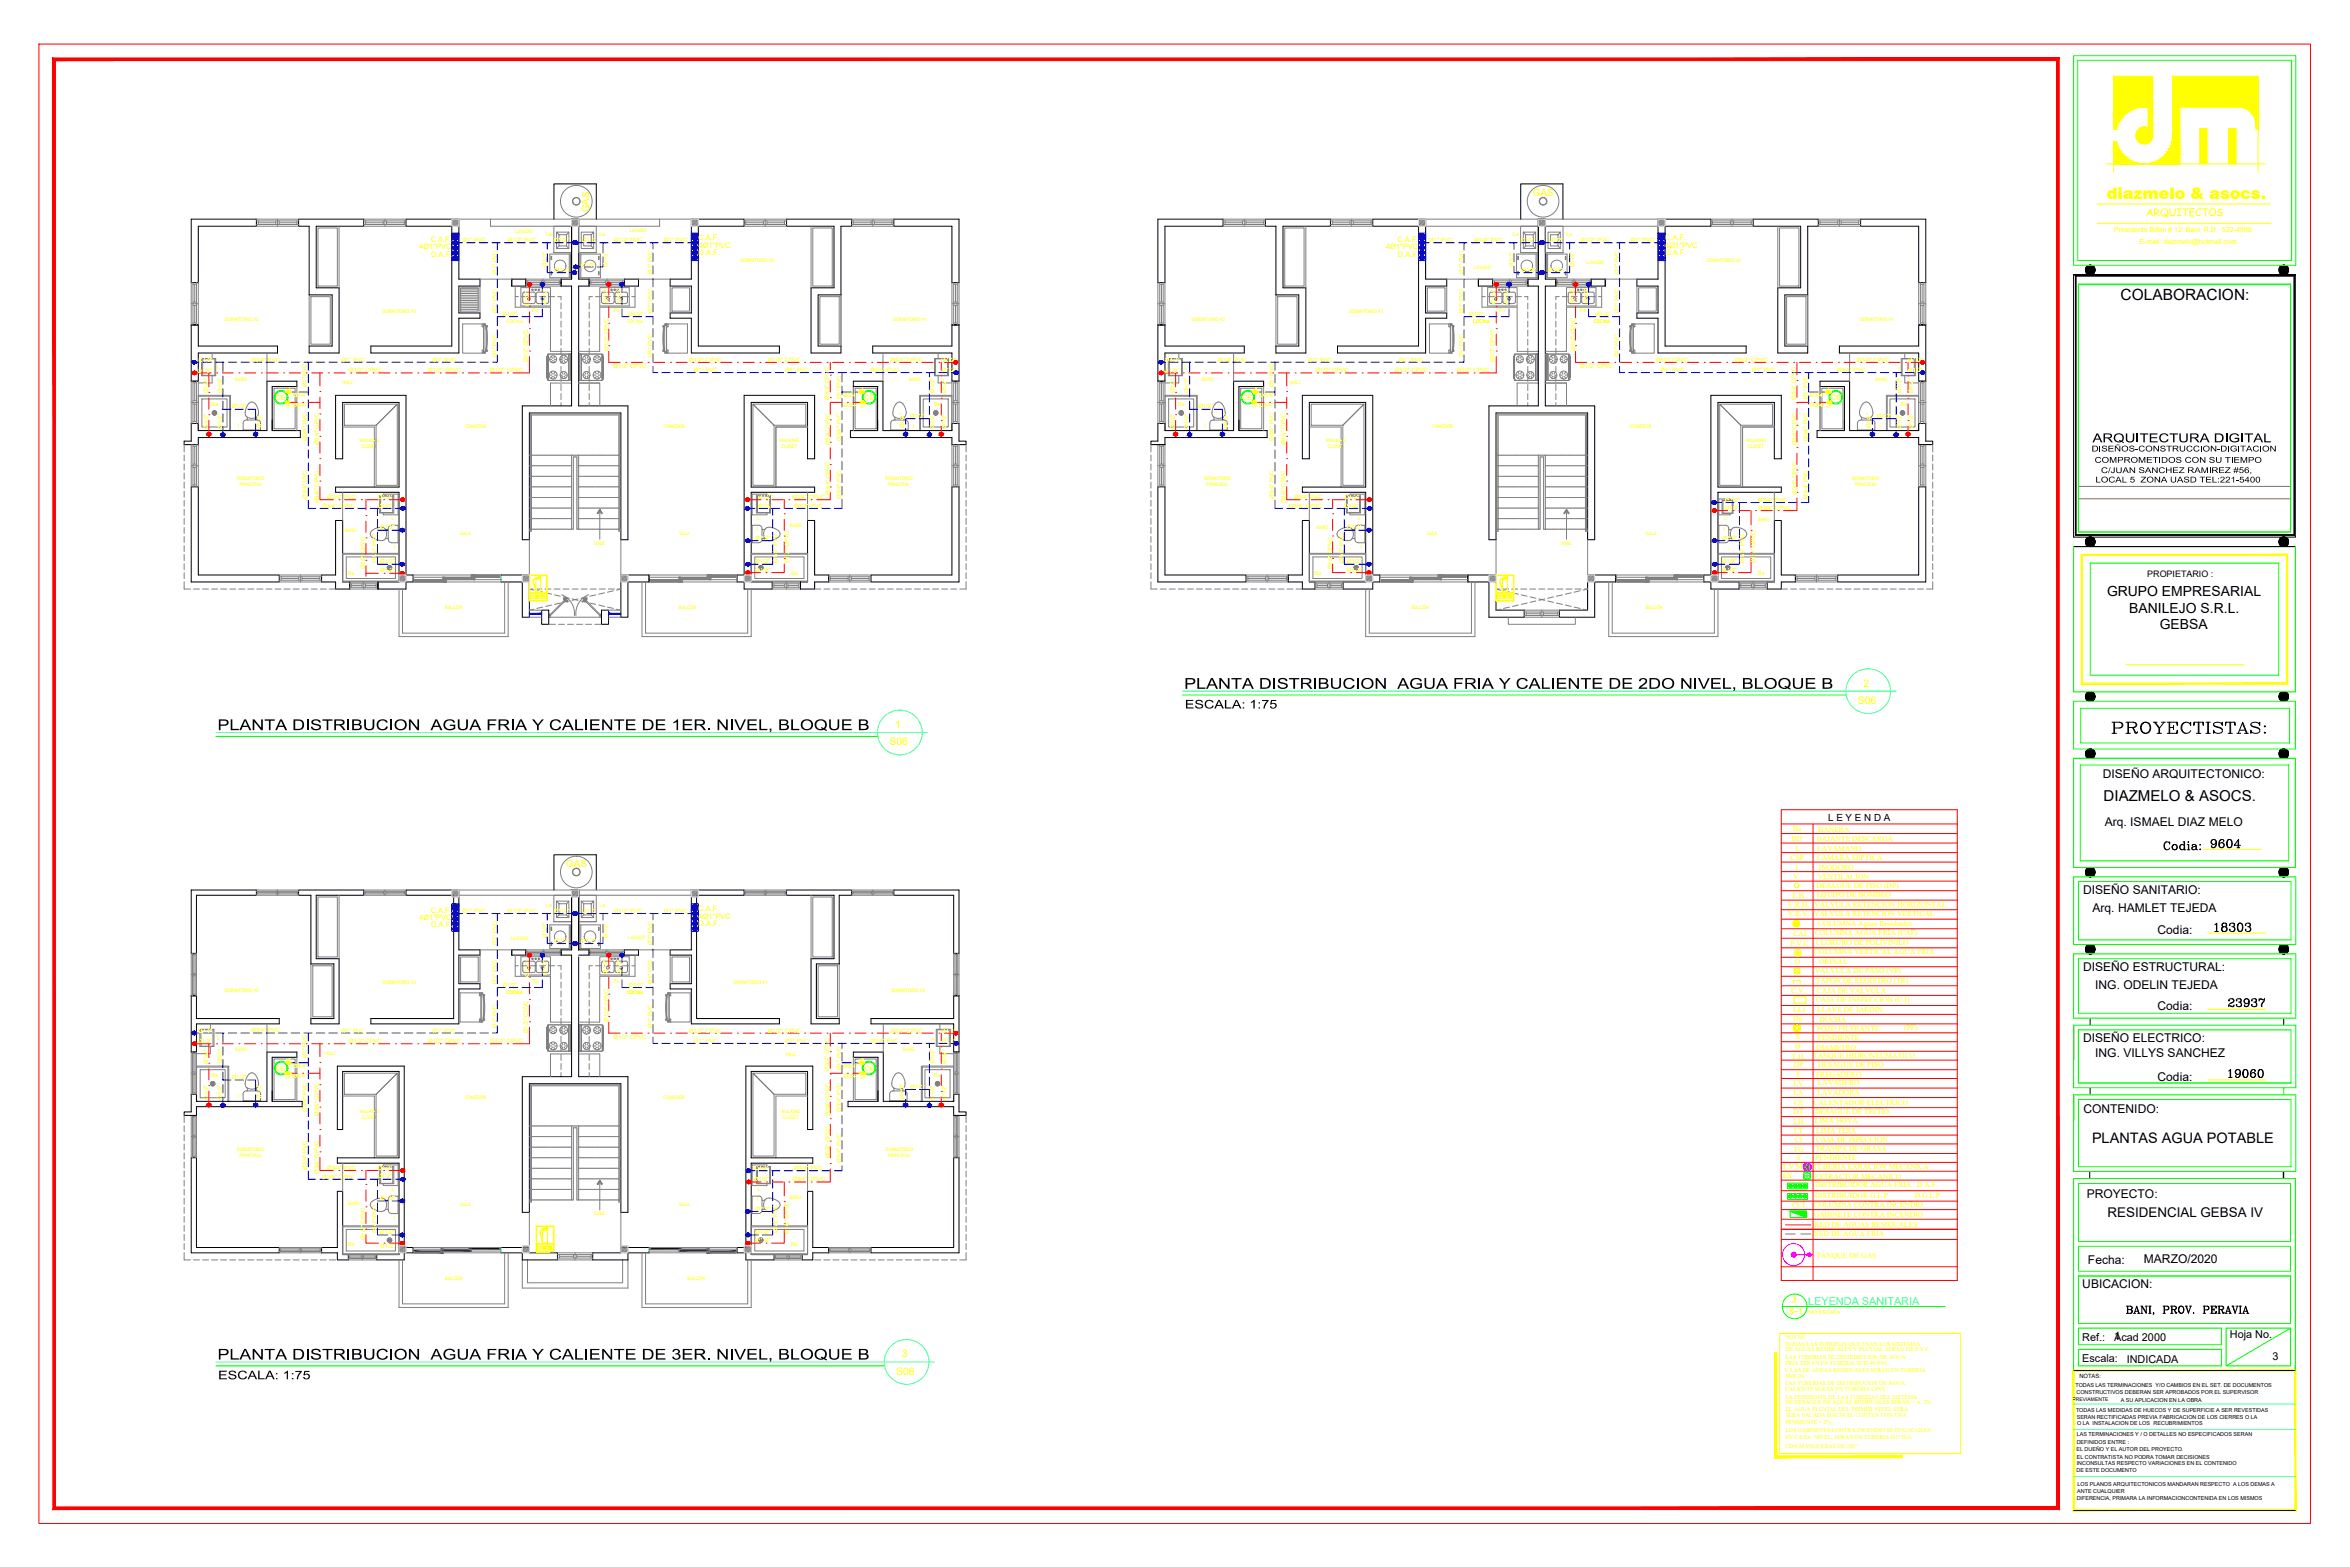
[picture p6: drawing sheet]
<svg xmlns="http://www.w3.org/2000/svg" width="914mm" height="610mm" viewBox="0 0 914 610" stroke-linecap="round" stroke-linejoin="round" font-family="sans-serif">
<defs><g id="words">
<text font-size="7.9" x="820.6" y="286.5">PROYECTISTAS:</text>
<text font-size="7.1" x="860.4" y="363.7">18303</text>
<g font-size="6.6">
<text x="840.7" y="332">Codia:</text>
<text x="859" y="330.9">9604</text>
<text x="866.1" y="393">23937</text>
<text x="866.1" y="420.5">19060</text>
<text x="826.2" y="512.6">BANI, PROV. PERAVIA</text>
</g>
<g font-size="6.5">
<text x="460.8" y="268">PLANTA DISTRIBUCION AGUA FRIA Y CALIENTE DE 2DO NIVEL, BLOQUE B</text>
<text x="84.6" y="284.1">PLANTA DISTRIBUCION AGUA FRIA Y CALIENTE DE 1ER. NIVEL, BLOQUE B</text>
<text x="84.6" y="528.9">PLANTA DISTRIBUCION AGUA FRIA Y CALIENTE DE 3ER. NIVEL, BLOQUE B</text>
</g>
<text font-size="6.2" fill="#ff0" x="819.7" y="77.3">diazmelo &amp; asocs.</text>
<text font-size="6" x="825.1" y="116.8">COLABORACION:</text>
<text font-size="5.9" x="818.5" y="311.7">DIAZMELO &amp; ASOCS.</text>
<text font-size="5.6" x="814" y="444.8">PLANTAS AGUA POTABLE</text>
<g font-size="5.4">
<text x="814.2" y="172.1">ARQUITECTURA DIGITAL</text>
<text x="819.9" y="231.8">GRUPO EMPRESARIAL</text>
<text x="828.5" y="238.3">BANILEJO S.R.L.</text>
<text x="840.4" y="244.8">GEBSA</text>
</g>
<g font-size="5.2">
<text x="461.2" y="275.6">ESCALA: 1:75</text>
<text x="820" y="473.3">RESIDENCIAL GEBSA IV</text>
<text x="85" y="536.6">ESCALA: 1:75</text>
</g>
<text font-size="4.9" fill="#ff0" x="695" y="512.2">S-1</text>
<g font-size="4.7">
<text x="818.2" y="302.6">DISEÑO ARQUITECTONICO:</text>
<text x="819" y="321.5">Arq. ISMAEL DIAZ MELO</text>
<text x="810.5" y="347.9">DISEÑO SANITARIO:</text>
<text x="814.2" y="354.7">Arq. HAMLET TEJEDA</text>
<text x="839.5" y="363.4">Codia:</text>
<text x="810.5" y="377.7">DISEÑO ESTRUCTURAL:</text>
<text x="815.3" y="384.8">ING. ODELIN TEJEDA</text>
<text x="839.5" y="393.1">Codia:</text>
<text x="810.5" y="405.3">DISEÑO ELECTRICO:</text>
<text x="815.3" y="411.3">ING. VILLYS SANCHEZ</text>
<text x="839.5" y="420.6">Codia:</text>
<text x="810.7" y="432.9">CONTENIDO:</text>
<text x="811.9" y="465.9">PROYECTO:</text>
<text x="812.4" y="491.6">Fecha:</text>
<text x="834.2" y="491.5">MARZO/2020</text>
<text x="810.2" y="501">UBICACION:</text>
</g>
<text font-size="4.5" x="822.6" y="521.3">1</text>
<text font-size="4.2" fill="#0ff" x="703.6" y="507.6">LEYENDA SANITARIA</text>
<g font-size="4.2">
<text x="810.2" y="521.5">Ref.:</text>
<text x="822.6" y="521.5">Acad 2000</text>
<text x="867.6" y="520.4">Hoja No.</text>
<text x="810.2" y="529.8">Escala:</text>
<text x="827.5" y="530.1">INDICADA</text>
<text x="884.2" y="529.2">3</text>
</g>
<g font-size="4" fill="#ff0">
<text x="835.1" y="84.2">ARQUITECTOS</text>
<text x="725.1" y="267.1">2</text>
<text x="722.9" y="273.9">S06</text>
<text x="348.3" y="283.2">1</text>
<text x="346.1" y="290">S06</text>
<text x="350.9" y="528.1">3</text>
<text x="348.7" y="534.8">S06</text>
</g>
<g font-size="3.8" fill="#ff0">
<text x="596.4" y="76.2">GAS</text>
<text x="229.3" y="82.5" transform="rotate(-90 229.3 82.5)">GAS</text>
<text x="220.3" y="337.2">GAS</text>
</g>
<text font-size="3.8" x="711.4" y="319.5">L E Y E N D A</text>
<g font-size="3.5">
<text x="813.9" y="175.6">DISEÑOS-CONSTRUCCION-DIGITACION</text>
<text x="815" y="180">COMPROMETIDOS CON SU TIEMPO</text>
<text x="817.5" y="184">C/JUAN SANCHEZ RAMIREZ #56,</text>
<text x="815.4" y="187.7">LOCAL 5 ZONA UASD TEL:221-5400</text>
<text x="835.5" y="224.3">PROPIETARIO :</text>
</g>
<g font-size="2.9" fill="#ff0">
<text x="167.6" y="94.2">C.A.F.</text>
<text x="271.7" y="93.5">C.A.F.</text>
<text x="543.8" y="94.2">C.A.F.</text>
<text x="647.9" y="93.5">C.A.F.</text>
<text x="163.1" y="96.9">4Ø1&quot;PVC</text>
<text x="167.8" y="99.8">D.A.F.</text>
<text x="271.9" y="96.4">4Ø1&quot;PVC</text>
<text x="271.9" y="99.1">D.A.F.</text>
<text x="539.3" y="96.9">4Ø1&quot;PVC</text>
<text x="543.9" y="99.8">D.A.F.</text>
<text x="648" y="96.4">4Ø1&quot;PVC</text>
<text x="648" y="99.1">D.A.F.</text>
<text x="697.6" y="323.4">Ba</text>
<text x="707.5" y="323.6">BAÑERA</text>
<text x="697.2" y="327">BD</text>
<text x="706.9" y="327">BAJANTE DESCARGA</text>
<text x="696.7" y="334.7">CSP</text>
<text x="698.6" y="331.1">L</text>
<text x="706.9" y="334.5">CAMARA SEPTICA</text>
<text x="707.1" y="330.9">LAVAMANO</text>
<text x="697.8" y="341.8">V</text>
<text x="698.7" y="338.4">I</text>
<text x="707.7" y="338.4">INODORO</text>
<text x="706.9" y="345.3">DESAGUE DE PISO (DP)</text>
<text x="707.3" y="342.1">VENTILACION</text>
<text x="695.7" y="352.9">V.R.H.</text>
<text x="697.4" y="349.2">E.B.</text>
<text x="706" y="353">VALVULA RETENCION HORIZONTAL</text>
<text x="707" y="348.9">EQUIPO DE BOMBEO</text>
<text x="163.1" y="357.9">4Ø1&quot;PVC</text>
<text x="167.6" y="355.2">C.A.F.</text>
<text x="271.7" y="354.5">C.A.F.</text>
<text x="271.9" y="357.4">4Ø1&quot;PVC</text>
<text x="695.7" y="356.5">V.R.V.</text>
<text x="705.9" y="356.5">VALVULA RETENCION VERTICAL</text>
<text x="167.8" y="360.8">D.A.F.</text>
<text x="271.9" y="360">D.A.F.</text>
<text x="697.8" y="364">CAF</text>
<text x="706.1" y="363.8">COLUMNA AGUA FRIA (CAF)</text>
<text x="707.5" y="360.2">COLUMNA Aguas Residuales</text>
<text x="696.7" y="368">P.V.C.</text>
<text x="705.9" y="371.3">COLUMNA VERTICAL AGUA FRIA</text>
<text x="706.5" y="367.6">CLORURO DE POLIVINILO</text>
<text x="698.4" y="375.2">O</text>
<text x="707.8" y="375.2">ORINAL</text>
<text x="706.1" y="378.7">VALVULA DE PASO (VP)</text>
<text x="706.5" y="382.3">TAPON DE REGISTRO (TR)</text>
<text x="697" y="386.5">C.V.</text>
<text x="706.6" y="389.8">CAJA DE INSPECCION (C.I)</text>
<text x="707" y="386.5">CAJA DE VALVULA</text>
<text x="697.7" y="393.8">LLJ</text>
<text x="707.1" y="393.6">LLAVE DE JARDIN</text>
<text x="697.8" y="397.2">Du</text>
<text x="707" y="401.1">POZO FILTRANTE</text>
<text x="707.9" y="397.4">DUCHA</text>
<text x="740.9" y="400.6">(PF)</text>
<text x="698.7" y="404.4">S</text>
<text x="707.4" y="404.6">PENDIENTE</text>
<text x="697.1" y="411.9">T.H.</text>
<text x="698.5" y="408.2">Ø</text>
<text x="705.5" y="411.6">TANQUE HIDRONEUMATICO</text>
<text x="706.7" y="408.3">DIAMETRO</text>
<text x="697.9" y="415.2">DP</text>
<text x="699" y="419">F</text>
<text x="706.7" y="418.9">FREGADERO</text>
<text x="707.5" y="415.1">DESAGUE DE PISO</text>
<text x="697.9" y="422.4">LV</text>
<text x="707.2" y="426">LAVADORA</text>
<text x="707.4" y="422.3">LAVADERO</text>
<text x="697.9" y="426.1">LA</text>
<text x="697.9" y="429.9">CE</text>
<text x="705.7" y="429.8">CALENTADOR ELECTRICO</text>
<text x="697.9" y="437.1">LH</text>
<text x="697.9" y="433.5">DT</text>
<text x="706.1" y="437">LIMA HOYA</text>
<text x="706.2" y="433.5">DESAGUE DE TECHO</text>
<text x="698" y="440.9">LT</text>
<text x="706.7" y="440.8">LIMA TESA</text>
<text x="697.9" y="448">TG</text>
<text x="698.4" y="444.5">CI</text>
<text x="706.5" y="447.8">TRAMPA DE GRASA</text>
<text x="706.7" y="444.3">CAJA DE ISPECCION</text>
<text x="693.4" y="454.9">T.V.M</text>
<text x="699" y="451.4">S</text>
<text x="705.5" y="455">TUBERIA EXRACION MECANICA</text>
<text x="706.3" y="451.2">PENDIENTE</text>
<text x="693.7" y="458.4">EX</text>
<text x="705.8" y="458.5">EXTRACTOR MECANICO</text>
<text x="706.3" y="461.9">DISTRIBUIDOR AGUA FRIA</text>
<text x="745.9" y="461.9">D.A.F.</text>
<text x="706.1" y="466">DISTRIBUIDOR G.L.P</text>
<text x="745.1" y="466.2">D.G.L.P</text>
<text x="697.4" y="469.7">CCI</text>
<text x="705.8" y="469.6">COLUMNA CONTRA INCENDIO</text>
<text x="705.9" y="473.3">GABINETE CONTRA INCENDIO</text>
<text x="706" y="477.4">RED DE AGUAS RESIDUALES</text>
<text x="705.9" y="480.7">RED DE AGUA FRIA</text>
<text x="706.7" y="489.5">TANQUE DE GAS</text>
</g>
<g font-size="2.8" fill="#ff0">
<text x="107.3" y="155.7">CE</text>
<text x="336.5" y="155.7">CE</text>
<text x="483.4" y="155.7">CE</text>
<text x="712.6" y="155.7">CE</text>
<text x="107.3" y="416.6">CE</text>
<text x="336.5" y="416.6">CE</text>
</g>
<g font-size="2.7" fill="#ff0">
<text x="822.6" y="90.1">Presidente Billini # 12, Bani, R.D. 522-4989</text>
<text x="832.5" y="95">E-mail: diazmelo@hotmail.com</text>
</g>
<g font-size="2.3" fill="#ff0">
<text x="179.9" y="94.3">Ø1&quot; PVC</text>
<text x="197.5" y="94.2">Ø1/2&quot; PVC</text>
<text x="215.5" y="94.2">Ø1/2</text>
<text x="220.5" y="94.2">&quot;</text>
<text x="226.4" y="94.2">Ø1/2</text>
<text x="231.4" y="94.2">&quot;</text>
<text x="238.9" y="94.2">Ø1/2&quot; PVC</text>
<text x="258.3" y="94.3">Ø1&quot; PVC</text>
<text x="556.1" y="94.3">Ø1&quot; PVC</text>
<text x="573.7" y="94.2">Ø1/2&quot; PVC</text>
<text x="591.7" y="94.2">Ø1/2</text>
<text x="596.7" y="94.2">&quot;</text>
<text x="602.6" y="94.2">Ø1/2</text>
<text x="607.6" y="94.2">&quot;</text>
<text x="615" y="94.2">Ø1/2&quot; PVC</text>
<text x="634.5" y="94.3">Ø1&quot; PVC</text>
<text x="193.3" y="106.6" transform="rotate(-90 193.3 106.6)">Ø1&quot; PVC</text>
<text x="212.8" y="103.8" transform="rotate(-90 212.8 103.8)">Ø1/2&quot;</text>
<text x="215.8" y="106">Ø1/2&quot;</text>
<text x="226.1" y="103.7">Ø1/2&quot;</text>
<text x="236.3" y="103.8" transform="rotate(-90 236.3 103.8)">Ø1/2&quot;</text>
<text x="253.7" y="106.6" transform="rotate(-90 253.7 106.6)">Ø1&quot; PVC</text>
<text x="569.5" y="106.6" transform="rotate(-90 569.5 106.6)">Ø1&quot; PVC</text>
<text x="589" y="103.8" transform="rotate(-90 589 103.8)">Ø1/2&quot;</text>
<text x="592" y="106">Ø1/2&quot;</text>
<text x="602.3" y="106">Ø1/2&quot;</text>
<text x="612.5" y="103.8" transform="rotate(-90 612.5 103.8)">Ø1/2&quot;</text>
<text x="629.9" y="106.6" transform="rotate(-90 629.9 106.6)">Ø1&quot; PVC</text>
<text x="581.9" y="113.2" transform="rotate(-90 581.9 113.2)">&quot;</text>
<text x="587.1" y="113.2" transform="rotate(-90 587.1 113.2)">&quot;</text>
<text x="205.9" y="119" transform="rotate(-90 205.9 119)">Ø1/2&quot;</text>
<text x="212.8" y="118.3" transform="rotate(-90 212.8 118.3)">Ø1/2&quot;</text>
<text x="236.4" y="117.8" transform="rotate(-90 236.4 117.8)">Ø1/2&quot;</text>
<text x="241.8" y="117.8" transform="rotate(-90 241.8 117.8)">Ø1/2&quot;</text>
<text x="581.9" y="118.1" transform="rotate(-90 581.9 118.1)">Ø1/2</text>
<text x="587.1" y="118.2" transform="rotate(-90 587.1 118.2)">Ø1/2</text>
<text x="612.5" y="117.8" transform="rotate(-90 612.5 117.8)">Ø1/2&quot;</text>
<text x="618" y="117.8" transform="rotate(-90 618 117.8)">Ø1/2&quot;</text>
<text x="193.3" y="121.7" transform="rotate(-90 193.3 121.7)">Ø1&quot; PVC</text>
<text x="195.5" y="123.1">Ø1/2&quot;</text>
<text x="244.6" y="123.1">Ø1/2&quot;</text>
<text x="253.7" y="121.7" transform="rotate(-90 253.7 121.7)">Ø1&quot; PVC</text>
<text x="569.5" y="121.7" transform="rotate(-90 569.5 121.7)">Ø1&quot; PVC</text>
<text x="571.7" y="123.1">Ø1/2&quot;</text>
<text x="620.8" y="123.1">Ø1/2&quot;</text>
<text x="629.9" y="121.7" transform="rotate(-90 629.9 121.7)">Ø1&quot; PVC</text>
<text x="236.8" y="136.5" transform="rotate(-90 236.8 136.5)">Ø1/2&quot; CPVC</text>
<text x="612.9" y="136.5" transform="rotate(-90 612.9 136.5)">Ø1/2&quot; CPVC</text>
<text x="77.1" y="140.8">Ø</text>
<text x="78.9" y="140.8">1/2&quot;</text>
<text x="97.8" y="140.7">Ø3/4&quot;</text>
<text x="104.2" y="140.7">PVC</text>
<text x="132.8" y="140.7">Ø1&quot; PVC</text>
<text x="168.3" y="140.7">Ø1&quot; PVC</text>
<text x="193.3" y="139" transform="rotate(-90 193.3 139)">Ø1&quot; PVC</text>
<text x="205.3" y="141" transform="rotate(-90 205.3 141)">Ø1/2&quot; CPVC</text>
<text x="238.7" y="143">Ø1/2&quot; CPVC</text>
<text x="253.7" y="139" transform="rotate(-90 253.7 139)">Ø1&quot; PVC</text>
<text x="268.1" y="140.8">Ø1/2&quot; CPVC</text>
<text x="298.9" y="140.8">Ø1/2&quot; CPVC</text>
<text x="346.4" y="140.8">Ø3/4&quot; CPVC</text>
<text x="366.3" y="140.8">Ø1/2&quot;</text>
<text x="453.2" y="140.8">Ø</text>
<text x="455" y="140.8">1/2&quot;</text>
<text x="473.9" y="140.7">Ø3/4&quot;</text>
<text x="480.3" y="140.7">PVC</text>
<text x="509" y="140.7">Ø1&quot; PVC</text>
<text x="544.4" y="140.7">Ø1&quot; PVC</text>
<text x="569.5" y="139" transform="rotate(-90 569.5 139)">Ø1&quot; PVC</text>
<text x="581.5" y="141" transform="rotate(-90 581.5 141)">Ø1/2&quot; CPVC</text>
<text x="614.9" y="143">Ø1/2&quot; CPVC</text>
<text x="629.9" y="139" transform="rotate(-90 629.9 139)">Ø1&quot; PVC</text>
<text x="644.3" y="140.8">Ø1/2&quot; CPVC</text>
<text x="675.1" y="140.8">Ø1/2&quot; CPVC</text>
<text x="722.5" y="140.8">Ø3/4&quot; CPVC</text>
<text x="742.4" y="140.8">Ø1/2&quot;</text>
<text x="76.8" y="144.9">Ø</text>
<text x="78.6" y="144.9">1/2&quot;</text>
<text x="135.8" y="144.9">Ø1/2&quot; CPVC</text>
<text x="166.6" y="144.9">Ø1/2&quot; CPVC</text>
<text x="190.8" y="144.9">Ø1/2&quot; CPVC</text>
<text x="270" y="144.8">Ø1&quot; PVC</text>
<text x="305.5" y="144.8">Ø1&quot; PVC</text>
<text x="338.6" y="144.8">Ø3/4</text>
<text x="343.6" y="144.8">&quot; PVC</text>
<text x="366.3" y="144.8">Ø1/2&quot;</text>
<text x="453" y="144.9">Ø</text>
<text x="454.8" y="144.9">1/2&quot;</text>
<text x="511.9" y="144.9">Ø1/2&quot; CPVC</text>
<text x="542.8" y="144.9">Ø1/2&quot; CPVC</text>
<text x="566.9" y="144.9">Ø1/2&quot; CPVC</text>
<text x="646.2" y="144.8">Ø1&quot; PVC</text>
<text x="681.6" y="144.8">Ø1&quot; PVC</text>
<text x="714.8" y="144.8">Ø3/4</text>
<text x="719.8" y="144.8">&quot; PVC</text>
<text x="742.5" y="144.8">Ø1/2&quot;</text>
<text x="81" y="153" transform="rotate(-90 81 153)">Ø1/2&quot;</text>
<text x="86.4" y="152.8" transform="rotate(-90 86.4 152.8)">Ø1/2&quot;</text>
<text x="113.9" y="154.4">Ø</text>
<text x="115.7" y="154.4">3/4&quot;</text>
<text x="119.5" y="150.7" transform="rotate(-90 119.5 150.7)">Ø1&quot; PVC</text>
<text x="322.7" y="155.5" transform="rotate(-90 322.7 155.5)">Ø3/4&quot; CPVC</text>
<text x="327.3" y="155.3" transform="rotate(-90 327.3 155.3)">Ø1&quot; PVC</text>
<text x="328.1" y="154.4">Ø3/4</text>
<text x="333" y="154.4">&quot;</text>
<text x="363.5" y="152.8" transform="rotate(-90 363.5 152.8)">Ø1/2&quot;</text>
<text x="368.1" y="153" transform="rotate(-90 368.1 153)">Ø1/2&quot;</text>
<text x="457.2" y="153" transform="rotate(-90 457.2 153)">Ø1/2&quot;</text>
<text x="462.5" y="152.8" transform="rotate(-90 462.5 152.8)">Ø1/2&quot;</text>
<text x="490" y="154.4">Ø</text>
<text x="491.9" y="154.4">3/4&quot;</text>
<text x="495.6" y="150.7" transform="rotate(-90 495.6 150.7)">Ø1&quot; PVC</text>
<text x="698.8" y="155.5" transform="rotate(-90 698.8 155.5)">Ø3/4&quot; CPVC</text>
<text x="703.4" y="155.3" transform="rotate(-90 703.4 155.3)">Ø1&quot; PVC</text>
<text x="704.2" y="154.4">Ø3/4</text>
<text x="709.2" y="154.4">&quot;</text>
<text x="739.7" y="152.8" transform="rotate(-90 739.7 152.8)">Ø1/2&quot;</text>
<text x="744.2" y="153" transform="rotate(-90 744.2 153)">Ø1/2&quot;</text>
<text x="90.2" y="158.9">Ø1/2&quot;</text>
<text x="113.8" y="158.5">Ø</text>
<text x="115.6" y="158.5">3/4&quot;</text>
<text x="328.2" y="158.5">Ø3/4</text>
<text x="333.1" y="158.5">&quot;</text>
<text x="466.3" y="158.9">Ø1/2&quot;</text>
<text x="490" y="158.5">Ø</text>
<text x="491.7" y="158.5">3/4&quot;</text>
<text x="704.3" y="158.5">Ø3/4</text>
<text x="709.3" y="158.5">&quot;</text>
<text x="81" y="166.8" transform="rotate(-90 81 166.8)">Ø1/2&quot;</text>
<text x="86.4" y="166.8" transform="rotate(-90 86.4 166.8)">Ø1/2&quot;</text>
<text x="101.6" y="166.5" transform="rotate(-90 101.6 166.5)">Ø1/2&quot;</text>
<text x="351.8" y="166.5" transform="rotate(-90 351.8 166.5)">Ø1/2&quot;</text>
<text x="354.1" y="162.6">Ø1/2&quot;</text>
<text x="363.5" y="166.8" transform="rotate(-90 363.5 166.8)">Ø1/2&quot;</text>
<text x="368.1" y="166.8" transform="rotate(-90 368.1 166.8)">Ø1/2&quot;</text>
<text x="457.2" y="166.8" transform="rotate(-90 457.2 166.8)">Ø1/2&quot;</text>
<text x="462.5" y="166.8" transform="rotate(-90 462.5 166.8)">Ø1/2&quot;</text>
<text x="477.8" y="166.5" transform="rotate(-90 477.8 166.5)">Ø1/2&quot;</text>
<text x="728" y="166.5" transform="rotate(-90 728 166.5)">Ø1/2&quot;</text>
<text x="730.3" y="162.6">Ø1/2&quot;</text>
<text x="739.7" y="166.8" transform="rotate(-90 739.7 166.8)">Ø1/2&quot;</text>
<text x="744.2" y="166.8" transform="rotate(-90 744.2 166.8)">Ø1/2&quot;</text>
<text x="119.5" y="171.6" transform="rotate(-90 119.5 171.6)">Ø3/4&quot; PVC</text>
<text x="124" y="173.2" transform="rotate(-90 124 173.2)">Ø3/4&quot; CPVC</text>
<text x="322.9" y="173.2" transform="rotate(-90 322.9 173.2)">Ø3/4&quot; CPVC</text>
<text x="327.3" y="171.6" transform="rotate(-90 327.3 171.6)">Ø3/4&quot; PVC</text>
<text x="495.6" y="171.6" transform="rotate(-90 495.6 171.6)">Ø3/4&quot; PVC</text>
<text x="500.2" y="173.2" transform="rotate(-90 500.2 173.2)">Ø3/4&quot; CPVC</text>
<text x="699.1" y="173.2" transform="rotate(-90 699.1 173.2)">Ø3/4&quot; CPVC</text>
<text x="703.5" y="171.6" transform="rotate(-90 703.5 171.6)">Ø3/4&quot; PVC</text>
<text x="119.5" y="194.1" transform="rotate(-90 119.5 194.1)">Ø3/4&quot; PVC</text>
<text x="124" y="195.8" transform="rotate(-90 124 195.8)">Ø3/4&quot; CPVC</text>
<text x="125.4" y="197.6">Ø3/4&quot; CPVC</text>
<text x="127.4" y="194.3">Ø3/4&quot;</text>
<text x="133.8" y="194.3">PVC</text>
<text x="146.8" y="197.4">Ø</text>
<text x="147" y="194.1">Ø</text>
<text x="148.6" y="197.4">1/2&quot;</text>
<text x="148.7" y="194.1">1/2&quot;</text>
<text x="295" y="194.1">Ø1/2</text>
<text x="295.1" y="197.4">Ø1/2</text>
<text x="300" y="194.1">&quot;</text>
<text x="300.1" y="197.4">&quot;</text>
<text x="308.3" y="194.3">Ø3/4&quot;</text>
<text x="309" y="197.6">Ø3/4&quot;</text>
<text x="314.7" y="194.3">CPVC</text>
<text x="315.5" y="197.6">PVC</text>
<text x="322.9" y="192.5" transform="rotate(-90 322.9 192.5)">Ø3/4&quot; CPVC</text>
<text x="327.3" y="194.1" transform="rotate(-90 327.3 194.1)">Ø3/4&quot; PVC</text>
<text x="495.6" y="194.1" transform="rotate(-90 495.6 194.1)">Ø3/4&quot; PVC</text>
<text x="500.2" y="195.8" transform="rotate(-90 500.2 195.8)">Ø3/4&quot; CPVC</text>
<text x="501.6" y="197.6">Ø3/4&quot; CPVC</text>
<text x="503.5" y="194.3">Ø3/4&quot;</text>
<text x="510" y="194.3">PVC</text>
<text x="523" y="197.4">Ø</text>
<text x="523.1" y="194.1">Ø</text>
<text x="524.8" y="197.4">1/2&quot;</text>
<text x="524.9" y="194.1">1/2&quot;</text>
<text x="671.3" y="195.2">Ø1/2&quot;</text>
<text x="684.2" y="195.3">Ø3/4&quot;</text>
<text x="690.6" y="195.3">PVC</text>
<text x="699.1" y="192.5" transform="rotate(-90 699.1 192.5)">Ø3/4&quot; CPVC</text>
<text x="703.5" y="194.1" transform="rotate(-90 703.5 194.1)">Ø3/4&quot; PVC</text>
<text x="671.2" y="198.2">Ø1/2&quot;</text>
<text x="684.2" y="198.4">Ø3/4&quot;</text>
<text x="690.6" y="198.4">CPVC</text>
<text x="147.9" y="205.9">Ø1/2&quot;</text>
<text x="524.1" y="205.9">Ø1/2&quot;</text>
<text x="142.1" y="215.1" transform="rotate(-90 142.1 215.1)">CPVC</text>
<text x="294" y="210">Ø1/2&quot;</text>
<text x="518.3" y="215.1" transform="rotate(-90 518.3 215.1)">CPVC</text>
<text x="670.2" y="210">Ø1/2&quot;</text>
<text x="142.1" y="221.5" transform="rotate(-90 142.1 221.5)">Ø1/2</text>
<text x="142.1" y="216.5" transform="rotate(-90 142.1 216.5)">&quot;</text>
<text x="146.6" y="218.9" transform="rotate(-90 146.6 218.9)">Ø1/2&quot; PVC</text>
<text x="147.9" y="219.2">Ø1/2&quot;</text>
<text x="294" y="219.2">Ø1/2&quot;</text>
<text x="302.5" y="218.9" transform="rotate(-90 302.5 218.9)">Ø1/2&quot; PVC</text>
<text x="307" y="219.2" transform="rotate(-90 307 219.2)">Ø1/2&quot; CPVC</text>
<text x="518.3" y="221.5" transform="rotate(-90 518.3 221.5)">Ø1/2</text>
<text x="518.3" y="216.5" transform="rotate(-90 518.3 216.5)">&quot;</text>
<text x="522.8" y="218.9" transform="rotate(-90 522.8 218.9)">Ø1/2&quot; PVC</text>
<text x="524.1" y="219.2">Ø1/2&quot;</text>
<text x="670.2" y="219.2">Ø1/2&quot;</text>
<text x="678.7" y="218.9" transform="rotate(-90 678.7 218.9)">Ø1/2&quot; PVC</text>
<text x="683.1" y="219.2" transform="rotate(-90 683.1 219.2)">Ø1/2&quot; CPVC</text>
<text x="147.9" y="222.7">Ø1/2&quot;</text>
<text x="294" y="222.4">Ø1/2&quot;</text>
<text x="524.1" y="222.4">Ø1/2&quot;</text>
<text x="670.2" y="222.4">Ø1/2&quot;</text>
<text x="179.9" y="355.3">Ø1&quot; PVC</text>
<text x="197.5" y="355.2">Ø1/2&quot; PVC</text>
<text x="215.5" y="355.2">Ø1/2</text>
<text x="220.5" y="355.2">&quot;</text>
<text x="226.4" y="355.2">Ø1/2</text>
<text x="231.4" y="355.2">&quot;</text>
<text x="238.9" y="355.2">Ø1/2&quot; PVC</text>
<text x="258.3" y="355.3">Ø1&quot; PVC</text>
<text x="212.8" y="364.8" transform="rotate(-90 212.8 364.8)">Ø1/2&quot;</text>
<text x="236.3" y="364.8" transform="rotate(-90 236.3 364.8)">Ø1/2&quot;</text>
<text x="193.3" y="367.6" transform="rotate(-90 193.3 367.6)">Ø1&quot; PVC</text>
<text x="215.8" y="366.9">Ø1/2&quot;</text>
<text x="226.1" y="366.9">Ø1/2&quot;</text>
<text x="253.7" y="367.6" transform="rotate(-90 253.7 367.6)">Ø1&quot; PVC</text>
<text x="236.4" y="373.8" transform="rotate(-90 236.4 373.8)">&quot;</text>
<text x="241.8" y="373.8" transform="rotate(-90 241.8 373.8)">&quot;</text>
<text x="193.3" y="382.6" transform="rotate(-90 193.3 382.6)">Ø1&quot; PVC</text>
<text x="205.9" y="380" transform="rotate(-90 205.9 380)">Ø</text>
<text x="205.9" y="378.2" transform="rotate(-90 205.9 378.2)">1/2&quot;</text>
<text x="212.8" y="379.2" transform="rotate(-90 212.8 379.2)">Ø1/2&quot;</text>
<text x="236.4" y="378.8" transform="rotate(-90 236.4 378.8)">Ø1/2</text>
<text x="241.8" y="378.8" transform="rotate(-90 241.8 378.8)">Ø1/2</text>
<text x="253.7" y="382.6" transform="rotate(-90 253.7 382.6)">Ø1&quot; PVC</text>
<text x="195.5" y="384">Ø1/2&quot;</text>
<text x="244.6" y="384">Ø1/2&quot;</text>
<text x="77.1" y="401.7">Ø</text>
<text x="78.9" y="401.7">1/2&quot;</text>
<text x="97.8" y="401.7">Ø3/4&quot;</text>
<text x="104.2" y="401.7">PVC</text>
<text x="132.8" y="401.7">Ø1&quot; PVC</text>
<text x="168.3" y="401.7">Ø1&quot; PVC</text>
<text x="193.3" y="400" transform="rotate(-90 193.3 400)">Ø1&quot; PVC</text>
<text x="205.3" y="402" transform="rotate(-90 205.3 402)">Ø1/2&quot; CPVC</text>
<text x="236.8" y="397.5" transform="rotate(-90 236.8 397.5)">Ø1/2&quot; CPVC</text>
<text x="253.7" y="400" transform="rotate(-90 253.7 400)">Ø1&quot; PVC</text>
<text x="268.1" y="401.7">Ø1/2&quot; CPVC</text>
<text x="298.9" y="401.7">Ø1/2&quot; CPVC</text>
<text x="346.4" y="401.7">Ø3/4&quot; CPVC</text>
<text x="366.3" y="401.8">Ø1/2</text>
<text x="371.2" y="401.8">&quot;</text>
<text x="76.8" y="405.9">Ø</text>
<text x="78.6" y="405.9">1/2&quot;</text>
<text x="135.8" y="405.9">Ø1/2&quot; CPVC</text>
<text x="166.6" y="405.9">Ø1/2&quot; CPVC</text>
<text x="190.8" y="405.9">Ø1/2&quot; CPVC</text>
<text x="238.7" y="404">Ø1/2&quot; CPVC</text>
<text x="270" y="405.7">Ø1&quot; PVC</text>
<text x="305.5" y="405.7">Ø1&quot; PVC</text>
<text x="338.6" y="405.7">Ø3/4&quot; PVC</text>
<text x="366.3" y="405.8">Ø1/2</text>
<text x="371.3" y="405.8">&quot;</text>
<text x="81" y="413.9" transform="rotate(-90 81 413.9)">Ø1/2&quot;</text>
<text x="86.4" y="413.7" transform="rotate(-90 86.4 413.7)">Ø1/2&quot;</text>
<text x="119.5" y="411.6" transform="rotate(-90 119.5 411.6)">Ø1&quot; PVC</text>
<text x="363.5" y="413.7" transform="rotate(-90 363.5 413.7)">Ø1/2&quot;</text>
<text x="368.1" y="413.9" transform="rotate(-90 368.1 413.9)">Ø1/2&quot;</text>
<text x="90.2" y="419.8">Ø1/2&quot;</text>
<text x="113.8" y="419.4">Ø</text>
<text x="113.9" y="415.4">Ø</text>
<text x="115.6" y="419.4">3/4&quot;</text>
<text x="115.7" y="415.4">3/4&quot;</text>
<text x="322.7" y="416.5" transform="rotate(-90 322.7 416.5)">Ø3/4&quot; CPVC</text>
<text x="327.3" y="416.3" transform="rotate(-90 327.3 416.3)">Ø1&quot; PVC</text>
<text x="328.1" y="415.4">Ø3/4</text>
<text x="328.2" y="419.4">Ø3/4</text>
<text x="333" y="415.4">&quot;</text>
<text x="333.1" y="419.4">&quot;</text>
<text x="354.1" y="423.5">Ø1/2</text>
<text x="359.1" y="423.5">&quot;</text>
<text x="81" y="427.7" transform="rotate(-90 81 427.7)">Ø1/2&quot;</text>
<text x="86.4" y="427.7" transform="rotate(-90 86.4 427.7)">Ø1/2&quot;</text>
<text x="101.6" y="427.5" transform="rotate(-90 101.6 427.5)">Ø1/2&quot;</text>
<text x="351.8" y="427.5" transform="rotate(-90 351.8 427.5)">Ø1/2&quot;</text>
<text x="363.5" y="427.7" transform="rotate(-90 363.5 427.7)">Ø1/2&quot;</text>
<text x="368.1" y="427.7" transform="rotate(-90 368.1 427.7)">Ø1/2&quot;</text>
<text x="119.5" y="432.5" transform="rotate(-90 119.5 432.5)">Ø3/4&quot; PVC</text>
<text x="124" y="434.2" transform="rotate(-90 124 434.2)">Ø3/4&quot; CPVC</text>
<text x="322.9" y="434.2" transform="rotate(-90 322.9 434.2)">Ø3/4&quot; CPVC</text>
<text x="327.3" y="432.5" transform="rotate(-90 327.3 432.5)">Ø3/4&quot; PVC</text>
<text x="119.5" y="455.1" transform="rotate(-90 119.5 455.1)">Ø3/4&quot; PVC</text>
<text x="127.4" y="455.3">Ø3/4&quot;</text>
<text x="133.8" y="455.3">PVC</text>
<text x="147" y="455">Ø</text>
<text x="148.7" y="455">1/2&quot;</text>
<text x="293.4" y="455.1">Ø</text>
<text x="295.2" y="455.1">1/2&quot;</text>
<text x="309" y="455.3">Ø3/4&quot;</text>
<text x="315.5" y="455.3">PVC</text>
<text x="322.9" y="450.6" transform="rotate(-90 322.9 450.6)">Ø3/4&quot; CPVC</text>
<text x="327.3" y="452.2" transform="rotate(-90 327.3 452.2)">Ø3/4&quot; PVC</text>
<text x="124" y="456.7" transform="rotate(-90 124 456.7)">Ø3/4&quot; CPVC</text>
<text x="125.4" y="458.6">Ø3/4&quot; CPVC</text>
<text x="146.8" y="458.4">Ø</text>
<text x="148.6" y="458.4">1/2&quot;</text>
<text x="293.3" y="459.5">Ø</text>
<text x="295.1" y="459.5">1/2&quot;</text>
<text x="308.3" y="459.4">Ø3/4&quot;</text>
<text x="314.8" y="459.4">CPVC</text>
<text x="147.9" y="466.9">Ø1/2&quot;</text>
<text x="294" y="471">Ø1/2&quot;</text>
<text x="142.1" y="476" transform="rotate(-90 142.1 476)">CPVC</text>
<text x="146.6" y="479.8" transform="rotate(-90 146.6 479.8)">Ø</text>
<text x="146.6" y="478" transform="rotate(-90 146.6 478)">1/2&quot; PVC</text>
<text x="302.5" y="479.8" transform="rotate(-90 302.5 479.8)">Ø</text>
<text x="302.5" y="478" transform="rotate(-90 302.5 478)">1/2&quot; PVC</text>
<text x="142.1" y="482.5" transform="rotate(-90 142.1 482.5)">Ø1/2&quot;</text>
<text x="147.9" y="480.1">Ø1/2&quot;</text>
<text x="147.9" y="485.5">Ø1/2&quot;</text>
<text x="294" y="480.1">Ø1/2&quot;</text>
<text x="294" y="483.3">Ø1/2&quot;</text>
<text x="307" y="480.1" transform="rotate(-90 307 480.1)">Ø1/2&quot; CPVC</text>
<text x="694.7" y="520.9">NOTAS:</text>
<text x="694.7" y="523.7">TODAS LAS TUBERIAS QUE USAN LOS SISTEMAS</text>
<text x="694.7" y="525.7">DE AGUAS RESIDUALES Y PLUVIAL SERAN DE P.V.C.</text>
<text x="694.4" y="533.7">Y LAS DE AGUAS RESIDUALES SERAN EN TUBERIA</text>
<text x="694.7" y="528.8">LAS TUBERIAS DE DISTRIBUCION DE AGUA</text>
<text x="694.7" y="531">FRIA SERAN EN TUBERIA SCH-40 PVC,</text>
<text x="694.6" y="538.9">LAS TUBERIAS DE DISTRIBUCION DE AGUA</text>
<text x="694.7" y="535.9">SDR-26</text>
<text x="694.6" y="541.1">CALIENTE SERAN EN TUBERIA CPVC.</text>
<text x="694.7" y="544.2">LA PENDIENTE DE LAS TUBERIAS DEL SISTEMA</text>
<text x="694.7" y="546.1">DE DESAGUE DE AGUAS RESIDUALES SERAN = A 2%</text>
<text x="694.7" y="549">EL AGUA PLUVIAL DEL PRIMER NIVEL SERA</text>
<text x="694.7" y="551.4">SERA SACADA HACIA EL CONTEN CON UNA</text>
<text x="694.7" y="554">PENDIENTE = 2%.</text>
<text x="694.7" y="557.2">LOS GABINETES CONTRA INCENDIO SE COLOCARAN</text>
<text x="694.7" y="559.9">EN CADA NIVEL, SERAN EN TUBERIA Ø2&quot; H.G.</text>
<text x="694.7" y="563.2">CON MANGUERAS DE 100&quot;</text>
</g>
<text font-size="2.3" x="809.1" y="535.9">NOTAS:</text>
<g font-size="2.1" fill="#ff0">
<text x="212.6" y="91.8">La</text>
<text x="233.3" y="91.8">La</text>
<text x="588.7" y="91.8">La</text>
<text x="609.5" y="91.8">La</text>
<text x="207.1" y="121.4">Fo</text>
<text x="238.7" y="121.4">Fo</text>
<text x="583.2" y="121.4">Fo</text>
<text x="614.8" y="121.4">Fo</text>
<text x="84.5" y="143.7">L</text>
<text x="362.5" y="143.7">L</text>
<text x="460.7" y="143.7">L</text>
<text x="738.7" y="143.7">L</text>
<text x="82.3" y="158.1">Ba</text>
<text x="363.3" y="158.1">Ba</text>
<text x="458.4" y="158.1">Ba</text>
<text x="739.5" y="158.1">Ba</text>
<text x="92.5" y="166.4">I</text>
<text x="355.2" y="166.4">I</text>
<text x="468.7" y="166.4">I</text>
<text x="731.4" y="166.4">I</text>
<text x="152.3" y="202.2">L</text>
<text x="294.7" y="202.2">L</text>
<text x="528.5" y="202.2">L</text>
<text x="670.8" y="202.2">L</text>
<text x="294.5" y="206.5">I</text>
<text x="670.7" y="206.5">I</text>
<text x="153.2" y="213.5">I</text>
<text x="529.4" y="213.5">I</text>
<text x="135.3" y="223.9">Ba</text>
<text x="307.9" y="223.9">Ba</text>
<text x="511.5" y="223.9">Ba</text>
<text x="684" y="223.9">Ba</text>
<text x="212.6" y="352.7">La</text>
<text x="233.3" y="352.7">La</text>
<text x="207.1" y="382.4">Fo</text>
<text x="238.7" y="382.4">Fo</text>
<text x="84.5" y="404.7">L</text>
<text x="362.5" y="404.7">L</text>
<text x="82.3" y="419.1">Ba</text>
<text x="363.3" y="419.1">Ba</text>
<text x="92.5" y="427.3">I</text>
<text x="355.2" y="427.3">I</text>
<text x="152.3" y="463.2">L</text>
<text x="294.5" y="467.4">I</text>
<text x="294.7" y="463.2">L</text>
<text x="153.2" y="474.5">I</text>
<text x="135.3" y="484.8">Ba</text>
<text x="307.9" y="484.8">Ba</text>
<text x="704" y="511.3">NO ESCALA</text>
</g>
<g font-size="2.1">
<text x="807.5" y="539.7">TODAS LAS TERMINACIONES Y/O CAMBIOS EN EL SET. DE DOCUMENTOS</text>
<text x="808" y="542.4">CONSTRUCTIVOS DEBERAN SER APROBADOS POR EL SUPERVISOR</text>
<text x="825.2" y="545.3">A SU APLICACION EN LA OBRA</text>
<text x="807.8" y="549.3">TODAS LAS MEDIDAS DE HUECOS Y DE SUPERFICIE A SER REVESTIDAS</text>
<text x="808.1" y="551.9">SERAN RECTIFICADAS PREVIA FABRICACION DE LOS CIERRES O LA</text>
<text x="808.3" y="554.4">O LA INSTALACION DE LOS RECUBRIMIENTOS</text>
<text x="808.1" y="561.7">DEFINIDOS ENTRE :</text>
<text x="808.1" y="558.7">LAS TERMINACIONES Y / O DETALLES NO ESPECIFICADOS SERAN</text>
<text x="808" y="564.5">EL DUEÑO Y EL AUTOR DEL PROYECTO.</text>
<text x="808.1" y="569.9">INCONSULTAS RESPECTO VARIACIONES EN EL CONTENIDO</text>
<text x="808.1" y="567.5">EL CONTRATISTA NO PODRA TOMAR DECISIONES</text>
<text x="808" y="572.5">DE ESTE DOCUMENTO</text>
<text x="808.2" y="580.7">ANTE CUALQUIER</text>
<text x="808.3" y="578.2">LOS PLANOS ARQUITECTONICOS MANDARAN RESPECTO A LOS DEMAS A</text>
<text x="808" y="583.5">DIFERENCIA, PRIMARA LA INFORMACIONCONTENIDA EN LOS MISMOS</text>
</g>
<text font-size="2" x="806.4" y="545.2">PREVIAMENTE</text>
<g font-size="1.9" fill="#ff0">
<text x="200.4" y="90.7">LAVADO</text>
<text x="244.9" y="90.4">LAVADO</text>
<text x="288.1" y="101.9">DORMITORIO #2</text>
<text x="664.3" y="101.9">DORMITORIO #2</text>
<text x="573.5" y="104.5">LAVADO</text>
<text x="617.4" y="102.5">LAVADO</text>
<text x="87.4" y="124.9">DORMITORIO #2</text>
<text x="148.8" y="121.9">DORMITORIO #3</text>
<text x="197.1" y="125.6">COCINA</text>
<text x="244" y="125.6">COCINA</text>
<text x="347.6" y="124.9">DORMITORIO #1</text>
<text x="463.6" y="124.9">DORMITORIO #2</text>
<text x="525" y="121.9">DORMITORIO #3</text>
<text x="573.3" y="125.6">COCINA</text>
<text x="620.1" y="125.6">COCINA</text>
<text x="723.7" y="124.9">DORMITORIO #1</text>
<text x="91.5" y="148">BAÑO</text>
<text x="133.2" y="149.6">HALL</text>
<text x="353.6" y="148">BAÑO</text>
<text x="467.6" y="148">BAÑO</text>
<text x="501.9" y="149.6">HALL</text>
<text x="729.7" y="148">BAÑO</text>
<text x="181" y="166.4">COMEDOR</text>
<text x="258.2" y="166.4">COMEDOR</text>
<text x="557.1" y="166.4">COMEDOR</text>
<text x="634.4" y="166.4">COMEDOR</text>
<text x="139.9" y="171.9">WALKING</text>
<text x="303.3" y="171.9">WALKING</text>
<text x="516" y="171.9">WALKING</text>
<text x="679.4" y="171.9">WALKING</text>
<text x="140.5" y="174.2">CLOSET</text>
<text x="303.9" y="174.2">CLOSET</text>
<text x="516.6" y="174.2">CLOSET</text>
<text x="680.1" y="174.2">CLOSET</text>
<text x="92.2" y="186.8">DORMITORIO</text>
<text x="93.2" y="189.1">PRINCIPAL</text>
<text x="344.5" y="186.8">DORMITORIO</text>
<text x="345.4" y="189.1">PRINCIPAL</text>
<text x="468.4" y="186.8">DORMITORIO</text>
<text x="469.4" y="189.1">PRINCIPAL</text>
<text x="720.6" y="186.8">DORMITORIO</text>
<text x="721.6" y="189.1">PRINCIPAL</text>
<text x="683.9" y="202.7">BAÑO</text>
<text x="134.1" y="206.8">BAÑO</text>
<text x="179.1" y="208.3">SALA</text>
<text x="264.3" y="208.3">SALA</text>
<text x="307.3" y="204.9">BAÑO</text>
<text x="512.3" y="205.7">BAÑO</text>
<text x="555.2" y="208.3">SALA</text>
<text x="640.4" y="208.3">SALA</text>
<text x="231.3" y="211.9">SUBE</text>
<text x="607.4" y="211.9">SUBE</text>
<text x="173.3" y="237">BALCÓN</text>
<text x="264.2" y="237">BALCÓN</text>
<text x="549.4" y="237">BALCÓN</text>
<text x="640.4" y="237">BALCÓN</text>
<text x="198.8" y="365.6">LAVADO</text>
<text x="244.3" y="365.1">LAVADO</text>
<text x="148.8" y="382.8">DORMITORIO #3</text>
<text x="285.5" y="382.8">DORMITORIO #3</text>
<text x="87.4" y="385.8">DORMITORIO #2</text>
<text x="197.1" y="386.6">COCINA</text>
<text x="244" y="386.6">COCINA</text>
<text x="346.9" y="385.8">DORMITORIO #2</text>
<text x="91.5" y="409">BAÑO</text>
<text x="126.4" y="410.5">HALL</text>
<text x="305.7" y="410.9">HALL</text>
<text x="351.3" y="409">BAÑO</text>
<text x="181" y="427.4">COMEDOR</text>
<text x="258.2" y="427.4">COMEDOR</text>
<text x="139.9" y="432.9">WALKING</text>
<text x="140.5" y="435.1">CLOSET</text>
<text x="303.9" y="432.9">WALKING</text>
<text x="304.4" y="435.1">CLOSET</text>
<text x="92.2" y="447.7">DORMITORIO</text>
<text x="344.6" y="447.7">DORMITORIO</text>
<text x="93.2" y="450">PRINCIPAL</text>
<text x="345.6" y="450">PRINCIPAL</text>
<text x="307.2" y="466.3">BAÑO</text>
<text x="135.3" y="468.9">BAÑO</text>
<text x="179.1" y="469.3">SALA</text>
<text x="231.3" y="472.8">SUBE</text>
<text x="264.3" y="469.3">SALA</text>
<text x="173.3" y="498">BALCÓN</text>
<text x="267.6" y="498">BALCÓN</text>
</g>
<g font-size="1.5" fill="#ff0">
<text x="111.4" y="151.8">VP</text>
<text x="334.2" y="151.8">VP</text>
<text x="487.6" y="151.8">VP</text>
<text x="710.3" y="151.8">VP</text>
<text x="111.1" y="158.6">VP</text>
<text x="334.5" y="158.6">VP</text>
<text x="487.2" y="158.6">VP</text>
<text x="710.7" y="158.6">VP</text>
<text x="111.4" y="412.8">VP</text>
<text x="334.2" y="412.8">VP</text>
<text x="111.1" y="419.6">VP</text>
<text x="334.5" y="419.6">VP</text>
</g>
</g></defs>
<!-- layer: A-WALL -->
<g fill="none" stroke="#000" stroke-width=".39">
<path d="M74.4 85.3h25.4v2.7h-22.6v21.9h-2.8zM116.2 85.3h25.3v2.7h-18.5v24h8.9v25.3h-11.6v-2.7h8.9v-19.9h-8.9v-26.7h-4.1zM158 85.3h20.5v23.3h8.3v2.7h-8.3v10.5h8.3v2h-8.3v13.5h-34.2v-2.7h31.5v-46.6h-17.8zM269 85.3h20.5v2.7h-17.8v46.6h31.6v2.7h-34.3v-13.5h-8.2v-2h8.2v-10.5h-8.2v-2.7h8.2zM306.1 85.3h25.3v2.7h-4.2v26.7h-8.9v19.9h8.9v2.7h-11.6v-25.3h8.9v-24h-18.4zM347.8 85.3h25.4v24.6h-2.8v-21.9h-22.6zM450.5 85.3h25.4v2.7h-22.6v21.9h-2.8zM492.4 85.3h25.3v2.7h-18.5v24h8.9v25.3h-11.6v-2.7h8.9v-19.9h-8.9v-26.7h-4.1zM534.1 85.3h20.6v23.3h8.2v2.7h-8.2v10.5h8.2v2h-8.2v13.5h-34.3v-2.7h31.6v-46.6h-17.9zM645.1 85.3h20.6v2.7h-17.8v46.6h31.5v2.7h-34.3v-13.5h-8.2v-2h8.2v-10.5h-8.2v-2.7h8.2zM682.2 85.3h25.3v2.7h-4.1v26.7h-8.9v19.9h8.9v2.7h-11.6v-25.3h8.8v-24h-18.4zM724 85.3h25.3v24.6h-2.7v-21.9h-22.6z"/>
<path d="M199.1 108.6h5.5v2.7h-5.5zM218.3 108.6v2.7h4.1v46.6h-19.2v52.1h2.8v-49.3h35.6v49.3h2.7v-52.1h-19.1v-46.6h4.1v-2.7M218.3 108.6h4.1v-23.3h2.8v23.3h4.1M218.3 108.6v2.7M229.3 108.6v2.7M243 108.6h5.4v2.7h-5.4zM575.3 108.6h5.5v2.7h-5.5zM594.5 108.6v2.7h4.1v46.6h-19.2v52.1h2.7v-49.3h35.7v49.3h2.7v-52.1h-19.2v-46.6h4.1v-2.7M594.5 108.6h4.1v-23.3h2.7v23.3h4.1M594.5 108.6v2.7M605.4 108.6v2.7M619.1 108.6h5.5v2.7h-5.5z"/>
<path d="M74.4 126.4h2.8v8.2h30.8v2.7h-30.8v11h-2.8M74.4 126.4h2.8h-2.8M74.4 126.4v21.9M373.2 126.4h-2.8v8.2h-30.8v2.7h30.8v11h2.8M373.2 126.4h-2.8h2.8M373.2 126.4v21.9M450.5 126.4h2.8v8.2h30.9v2.7h-30.9v11h-2.8M450.5 126.4h2.8h-2.8M450.5 126.4v21.9M749.3 126.4h-2.7v8.2h-30.9v2.7h30.9v11h2.7M749.3 126.4h-2.7h2.7M749.3 126.4v21.9"/>
<path d="M74.4 148.3h2.8M130.6 153.8h27.4v69.9h2.7v2.7h-2.7v2.8h-10.9v-2.8h8.2v-34.9h-24.7v-2h24.7v-33h-22v22h-2.7zM289.5 153.8h27.5v24.7h-2.8v-22h-21.9v33h24.7v2h-24.7v34.9h8.2v2.8h-11v-2.8h-2.7v-2.7h2.7zM341.5 150.4v17.1h-10.6v2.7h39.5v2.8h5.5v-1.4h-2.7v-6.8h-2.8v2.7h-26.8v-19.2h-11.6v2.1h9.6M370.4 148.3h2.8M450.5 148.3h2.8M506.8 153.8h27.3v69.9h2.8v2.7h-2.8v2.8h-11.5v-2.8h8.8v-34.9h-24.6v-2h24.6v-33h-21.9v22h-2.7zM665.7 153.8h27.4v24.7h-2.7v-22h-21.9v33h24.6v2h-24.6v34.9h8.2v2.8h-11v-2.8h-2.7v-2.7h2.7zM708.2 148.3h11.5v19.2h26.9v-2.7h2.7v6.8h2.7v1.4h-5.4v-2.8h-39.6v-2.7h10.7v-17.1h-9.5zM746.6 148.3h2.7M74.4 164.8h2.7v2.7h26.8v-19.2h11.6v2.1h-9.6v17.1h11v2.7h-39.7v2.8h-5.5v-1.4h2.7zM450.5 164.8h2.8v2.7h26.7v-19.2h11.7v2.1h-9.6v17.1h10.9v2.7h-39.7v2.8h-5.5v-1.4h2.7z"/>
<path d="M450.5 173h2.8M74.4 189.4h2.8v34.3h31.5v2.7h-34.3zM370.4 189.4h2.8v37h-34.3v-2.7h31.5zM450.5 189.4h2.8v34.3h31.5v2.7h-34.3zM746.6 189.4h2.7v37h-34.3v-2.7h31.6zM130.6 202.5h2.7v23.9h2.8l-.1 2.8h-5.4v-2.8h-5.5v-2.7h5.5zM314.2 202.5h2.8v21.2h5.4v2.7h-5.4v2.8h-5.5v-2.8h2.7zM506.8 202.5h2.7v23.9h2.2v2.8h-4.9v-2.8h-5.5v-2.7h5.5zM690.4 202.5h2.7v21.2h5.5v2.7h-5.5v2.8h-5.5v-2.8h2.8zM125.1 223.7v2.7M195 223.7h11v16.4h-2.8v-13.7h-8.2zM210.8 237.4h2.7v5.5h-2.7z"/>
<path d="M234 237.4h2.8v5.5h-2.8zM241.6 223.7h10.9v2.7h-8.2v13.7h-2.7zM322.4 223.7v2.7M501.3 223.7v2.7M571.1 223.7h11v13.7h11v2.7h-13.7v-13.7h-8.3zM617.8 223.7h10.9v2.7h-8.2v13.7h-13.7v-2.7h11zM698.6 223.7v2.7M74.4 346.2h25.4v2.1h-23.4v22.6h-2zM116.2 346.2h25.3v2.1h-18.5v24.7h8.9v25.3h-10.9v-2.1h8.9v-21.2h-8.9v-26.7h-4.8zM158 346.2h20.5v23.3h8.3v2.1h-8.3v11.1h8.3v2h-8.3v13.6h-34.2v-2.1h32.2v-47.9h-18.5zM269 346.2h20.5v2.1h-18.5v47.9h32.3v2.1h-34.3v-13.6h-8.2v-2h8.2v-11.1h-8.2v-2.1h8.2zM306.1 346.2h25.3v2.1h-4.9v26.7h-8.8v21.2h8.8v2.1h-10.9v-25.3h8.9v-24.7h-18.4z"/>
<path d="M347.8 346.2h25.4v24.7h-2.1v-22.6h-23.3zM199.1 369.5h5.5v2.1h-5.5zM218.3 369.5v2.1h4.1v47.2h-19.2v52.8h2.8v-50h35.6v50h2.7v-52.8h-19.1v-46.5M218.3 369.5v2.1M218.3 369.5h4.1v-23.3h2.8v23.3h4.1M229.3 369.5v2.1h-4.1M229.3 369.5v2.1M243 369.5h5.4v2.1h-5.4zM74.4 387.4h2v8.8h32.3v2.1h-32.3v11h-2M74.4 387.4h2h-2M74.4 387.4v21.9M373.2 387.4h-2.1v8.8h-32.2v2.1h32.2v11h2.1"/>
<path d="M373.2 387.4h-2.1h2.1M373.2 387.4v21.9M74.4 409.3h2M131.3 414.7h26v70.6h3.4v2.1h-3.4v2.7h-10.7v-2h8.7v-35.6h-24v-2.1h24v-33.6h-22v22.6h-2zM290.2 414.7h26.1v24.7h-2.1v-22.6h-21.9v33.6h24v2.1h-24v35.6h8.9v2h-11v-2.7h-3.4v-2.1h3.4zM371.1 409.3h2.1M76.4 425.7h-2v6.9h-2.7v1.3h4.7v-3.4h41.2v-2h-11.7v-17.2h9.6v-2h-11.6v19.2h-27.5v-2.8M371.1 425.7h2.1v6.9h2.7v1.3h-4.8v-3.4h-41.1v-2h11.6v-17.2h-9.6v-2h11.7v19.2h27.4v-2.8M74.4 450.4h2v34.9h32.3v2.1h-34.3zM371.1 450.4h2.1v37h-34.3v-2.1h32.2zM131.3 463.5h2v24.6h2.2v2h-4.2v-2.7h-6.2v-2.1h6.2zM314.2 463.5h2.1v21.8h6.1v2.1h-6.1v2.7h-4.1v-2h2z"/>
<path d="M125.1 485.3v2.1M195 485.3h11v2.1h10.9v2.7h-13.7v-2.7h-8.2zM241.6 484.6v2.8h-11v2.7h13.7v-2.7h8.2v-2.1h-10.9M322.4 485.3v2.1"/>
</g>
<!-- layer: closet -->
<g fill="none" stroke="#808080" stroke-width=".39">
<path d="M131.9 88v24M315.6 88v24M508.1 88v24M691.8 88v24M120.3 114.7v19.9M186.8 111.3v10.5M260.8 111.3v10.5M327.2 114.7v19.9M496.5 114.7v19.9M562.9 111.3v10.5M636.9 111.3v10.5M703.4 114.7v19.9"/>
<path d="M103.9 137.3v11M480 137.3v11M115.5 150.4v17.1M332 150.4v17.1M491.7 150.4v17.1M708.2 150.4v17.1M133.3 166.1h12.4v23.4M301.9 166.1v23.4v-23.4h12.3zM509.5 166.1h12.3v23.4M678 166.1v23.4v-23.4h12.4zM133.3 191.5v11M509.5 191.5v11"/>
<path d="M206 206.3h.4v-45.3h34.8v45.3h.4M206 206.7h.8v-45.2h34v45.2h.8M582.1 206.3h.4v-45.3h34.8v45.3h.5M582.1 206.7h.9v-45.2h33.9v45.2h.9M131.9 348.3v24.7M315.6 348.3v24.7M121 375v21.2M186.8 371.6v11.1M260.8 371.6v11.1M326.5 375v21.2M103.9 398.3v11M343.7 398.3v11"/>
<path d="M115.5 411.3v17.2M332 411.3v17.2M133.3 426.4h12.4v24M314.2 426.4h-12.3v24M133.3 452.5v11M314.2 452.5v11M206 467.2h.4v-45.2h34.8v45.2h.4M206 467.7h.8v-45.3h34v45.3h.8"/>
</g>
<!-- layer: MB -->
<path d="M222.4 85.3h-31.5v2.7h31.5M225.2 85.3h31.5v2.7h-31.5M554.7 88h43.9M554.7 85.3h43.9M601.3 88h43.8M601.3 85.3h43.8M178.5 348.3h43.9M178.5 346.2h43.9M225.2 348.3h43.8M225.2 346.2h43.8M203.2 490.1v11h41.1v-11M205.3 490.1v8.9h37v-8.9" fill="none" stroke="#808080" stroke-width=".39"/>
<!-- layer: COCINA -->
<g fill="none" stroke="#808080" stroke-width=".39">
<path d="M215.5 88h6.9v10.3h-6.9zM215.5 98.3h6.9M216.6 90.3v6.4h4.7v-6.4h-4.7l.9 1M217.5 91.3h3v4.4h-3zM217.5 95.7l-.9 1M220.5 95.7l.8 1M221.3 90.3l-.8 1M225.2 88h6.8v10.3h-6.8zM225.2 98.3h6.8M227.1 91.3h3v4.4h-3zM230.1 95.7l.9 1M231 90.3v6.4h-4.8v-6.4h4.8l-.9 1"/>
<path d="M591.7 88h6.9v10.3h-6.9zM591.7 98.3h6.9M592.7 90.3v6.4h4.8v-6.4h-4.8l.9 1M593.6 91.3h3v4.4h-3zM593.6 95.7l-.9 1M596.6 95.7l.9 1M597.5 90.3l-.9 1M601.3 88h6.9v10.3h-6.9zM601.3 98.3h6.9M603.3 91.3h2.9v4.4h-2.9zM606.2 95.7l.9 1M607.1 90.3v6.4h-4.8v-6.4h4.8l-.9 1"/>
<path d="M200.5 111.3v8.2h13.7v17.2h8.2M202.7 111.9h11.5v7.1h-11.5zM203.6 113.8l4-.2 .5 .2 .2 3.6-.2 .5-.5 .2-4-.2-.2-.5zM208.6 114.3v3.1M208.6 117.4l.7 .7h3.5l.5-.2 .2-.5M208.6 114.3l.5-.6 3.7-.1 .5 .2 .2 .5M213.5 114.3v3.1M233.4 111.9h11.4v7.1h-11.4zM234.8 113.7l3.5-.1 .5 .2 .2 .5-.2 3.6-4 .2M234.8 113.6l-.5 .2-.3 .5 .1 3.1 .2 .5 .5 .2M239.5 113.8l4-.2 .5 .2 .2 .5-.2 3.6-.6 .2-3.9-.2-.2-.5zM247.1 111.3v8.2h-13.7l-.1 17.2h-8.2"/>
<path d="M576.7 111.3v8.2h13.6l.1 17.2h8.2M578.9 111.9h11.4v7.1h-11.4zM579.8 113.8l3.9-.2 .5 .2 .2 .5-.2 3.6-.5 .2-3.9-.2-.3-.5zM585.5 113.7l3.4-.1 .5 .2 .2 .5-.2 3.6-3.9 .2M585.5 113.6l-.5 .2-.2 .5v3.1l.2 .5 .5 .2M609.5 111.9h11.5v7.1h-11.5zM615.1 114.3v3.1M615.1 114.3l-.4-.6-3.8-.1-.5 .2-.2 .5v3.1l.4 .6 3.8 .1 .5-.2 .2-.5M615.7 113.8l3.9-.2 .5 .2 .2 3.6-.2 .5-.5 .2-3.9-.2-.2-3.6zM623.2 111.3v8.2h-13.7v17.2h-8.3M187.7 136.2h.4l.1 .6M187.7 136.2v1.1"/>
<path d="M187.7 126.1v1M188.1 126.7v.4h-.4M188.2 136.8h.4v.5h-.9M188.2 137.4h.1M188.2 126v.1M188.2 126.6l-.1 .1M188.3 126v.1M188.3 126.6v10.2M188.6 126.1v.5h-.4v10.2M188.9 126h-8.9v11.4l8.2-.1M188.9 126l.2 9.3-.2 2.1-.6-.1M188.9 126.7h.3v.5"/>
<path d="M189 127.2h.2v-.5h.4v.5h-.4M189 135.6h.2v.5h.4v.6h-.4v-.6h-.2M189.2 135.6v1.1h-.3M189.2 127.2v.6h-.2M189.2 127.2v.6M189.3 127.7v7.9M189.3 127.2l.3 4-.3 4.9M257.9 126.7v.5M257.9 136.1v.6M258 126.7h.3v.5h.3M258 136.1h.3M258 127.2h.3"/>
<path d="M258.2 127.2l-.3 4 .3 4.9M258.3 135.6v1.1h.3M258.3 127.2v.6h.3M258.3 127.2v.6M258.3 127.7v7.9M258.6 136.1h-.3v.6h-.3M258.6 135.6h-.3v.5M258.6 126.7h-.3v.5M258.6 126h8.9v11.4l-8.1-.1M258.7 126l-.3 5.2 .2 6.2 .7-.1M259 137.3h.9M259 136.8h.4"/>
<path d="M259 126.6h.4v10.2M259 136.7v.6M259 126.1v.5M259.3 137.4h.1M259.3 126v.1M259.3 126.6v10.2M259.4 126v.1M259.4 126.6l.1 .1M259.4 126.7l.1 .4h.4M259.5 136.7l-.1 .1M259.9 136.2h-.4l-.1 .5M259.9 136.2l.1 .1"/>
<path d="M259.9 126.1l.1 .1M260 126.2v.8M260 136.3v.9M260 137.2l-.1 .1M260 127l-.1 .1M563.8 126.1l-.1 .9h.6M564.3 136.7l.5 .1M564.3 136.3l-.5-.1v1.1l1-.1M564.3 137.4h.2M564.3 126v.1M564.4 126.6l-.1 10.2M564.5 126v.1"/>
<path d="M564.5 126.6v10.2M564.7 126.1l.1 .1M564.8 126.2v.3M564.8 136.9v.3M564.8 126.5l-.4 .1M565 126l.2 9.3-.1 2.1-.6-.1M565.1 126h-8.9v11.4l8.1-.1M565.1 126.7h.3v.5M565.1 127.2h.3M565.2 135.6h.2v1.1h.4v-.6h-.7M565.4 126.7h.4v.5h-.4zM565.4 127.2l.1 5.8-.1 3.7h-.3"/>
<path d="M565.4 127.2v.6h-.2M565.5 127.2l.3 4-.3 4.9M634.1 126.7h.4v.5h-.4zM634.4 127.2l-.3 4 .3 4.9M634.5 136.1v.6h-.4v-.6h.6M634.5 135.6v1.1h.3M634.5 127.2v.6h.2M634.5 127.2h.2M634.5 127.2v.6M634.5 127.7v7.9M634.7 135.6h-.2v.5M634.8 126.7h-.3v.5"/>
<path d="M634.8 126h8.9v11.4l-8.2-.1M634.9 126l-.2 8.3 .1 3.1 .6-.1M635.2 136.8h.3M635.2 126.6h.3v10.2M635.2 136.7v.6M635.2 126.1v.5M635.4 137.4h.1M635.4 126v.1M635.4 126.6v10.2M635.5 126.6l.1 .1M635.5 126v.1M635.6 126.7l.1 .4 .5-.1"/>
<path d="M636.1 126.1l.1 .1M636.1 126.2v.8M636.1 136.3v.9M636.2 136.3l-.6-.1-.1 .6M636.2 137.2l-1 .1M222.4 149h-8.2v8.9M225.1 149h8.3v8.9M598.6 149h-8.3v8.9M601.2 149h8.3v8.9M215.5 348.3h6.9v10.3h-6.9zM215.5 358.6h6.9M216.6 350.6v6.4h4.7v-6.4h-4.7l.9 1"/>
<path d="M217.5 351.6h3v4.3h-3zM217.5 355.9l-.9 1.1M220.5 355.9l.8 1.1M221.3 350.6l-.8 1M225.2 348.3h6.8v10.3h-6.8zM225.2 358.6h6.8M226.2 350.6l.9 1M227.1 351.6h3v4.3h-3zM227.1 355.9l-.9 1.1M230.1 355.9l.9 1.1M231 350.6v6.4h-4.8v-6.4h4.8l-.9 1M200.5 371.6v8.2h13.7v17.8h8.2"/>
<path d="M202.7 372.2h11.5v7.1h-11.5zM204.1 378.4h3.5M204.1 378.3l-.5-.2-.2-.4 .2-3.6 4-.2 .7 .4v3.3l-.2 .5-.5 .2M208.6 374.6v3.1M208.6 377.6l.3 .5 .4 .2M208.6 374.6l.5-.7h3.7l.5 .2 .2 .5M209.3 378.4h3.5M213.5 374.6v3.1M213.5 377.6l-.2 .5-.5 .2M233.4 372.2h11.4v7.1h-11.4zM234.8 373.9l4 .2 .2 3.5-.2 .5-.5 .2M234.8 378.4h3.4"/>
<path d="M234.8 373.9l-.5 .2-.3 .5 .1 3 .2 .5 .5 .2M240 378.4h3.4M240 378.3l-.5-.2-.2-.5v-3l.2-.5 .5-.2 4 .2 .2 3.6-.2 .4-.5 .2M247.1 371.6v8.2h-13.7l-.1 17.8h-8.1M186.5 397.4h1.1M186.5 387.3l.5 .1M186.6 396.5h.5l.1 .5M186.6 386.3h.9M186.7 396.4l-.2 1M186.7 386.3l-.2 1M187 396.4l.1 .1M187.1 386.9v.4"/>
<path d="M187.1 387.3l-.1 .1M187.1 397.6h.1M187.1 386.2v.1M187.2 397h.4v.4M187.2 386.8l-.1 .1M187.2 386.2v.1M187.2 386.8v10.2M187.5 386.3l.1 .5h-.4l-.1 10.2M187.9 386.2l.1 9.3-.1 2.1-.7-.1M187.9 386.2h-8.9v11.4l8.1-.1M187.9 386.9h.3v.6M187.9 387.5h.3"/>
<path d="M188 395.9h.2v1h.4v-.5h-.7M188.2 386.9h.4v.6h-.4zM188.2 387.5l.2 5.7-.2 3.7h-.3M188.2 387.5v.5h-.2M188.3 387.4l.3 4-.3 5M259 386.9h.4v.6h-.4zM259.3 387.4l-.3 4 .3 5M259.4 387.5v9.4h.3M259.4 387.5v.5h.2M259.4 387.5h.2M259.6 395.9h-.2v1h-.4v-.5h.6M259.7 386.9h-.3v.6"/>
<path d="M259.7 386.2h8.8v11.4l-8.1-.1M259.7 386.2l-.1 9.3 .1 2.1 .6-.1M260 397.4h1M260 386.3h.9M260.1 386.3l-.1 .5h.4v10.2M260.3 397.6h.1M260.3 386.2v.1M260.3 386.8v10.2M260.4 397h-.4v.4M260.4 386.2v.1M260.4 386.8l.1 .1M260.5 396.5l-.1 .5"/>
<path d="M260.5 386.9v.5l.5-.1M260.5 387.3l.1 .1M260.5 396.5h.4M260.6 396.4l-.1 .1M260.9 396.4l.1 1M260.9 386.3l.1 1M222.4 410h-8.2v8.8M225.2 410h8.2v8.8"/>
<circle cx="205.8" cy="116.2" r=".53"/>
<circle cx="207.2" cy="112.8" r=".28"/>
<circle cx="208.5" cy="112.8" r=".28"/>
<circle cx="209.7" cy="112.8" r=".28"/>
<circle cx="211.1" cy="116.2" r=".53"/>
<circle cx="236.5" cy="116.2" r=".53"/>
<circle cx="237.9" cy="112.8" r=".28"/>
<circle cx="239.1" cy="112.8" r=".28"/>
<circle cx="240.3" cy="112.8" r=".28"/>
<circle cx="241.7" cy="116.2" r=".53"/>
<circle cx="582" cy="116.2" r=".53"/>
<circle cx="583.4" cy="112.8" r=".28"/>
<circle cx="584.6" cy="112.8" r=".28"/>
<circle cx="585.8" cy="112.8" r=".28"/>
<circle cx="587.2" cy="116.2" r=".53"/>
<circle cx="612.7" cy="116.2" r=".53"/>
<circle cx="614.1" cy="112.8" r=".28"/>
<circle cx="615.3" cy="112.8" r=".28"/>
<circle cx="616.5" cy="112.8" r=".28"/>
<circle cx="617.9" cy="116.2" r=".53"/>
<circle cx="205.8" cy="376.5" r=".53"/>
<circle cx="207.2" cy="373" r=".28"/>
<circle cx="208.5" cy="373" r=".28"/>
<circle cx="209.7" cy="373" r=".28"/>
<circle cx="211.1" cy="376.5" r=".53"/>
<circle cx="236.5" cy="376.5" r=".53"/>
<circle cx="237.9" cy="373" r=".28"/>
<circle cx="239.1" cy="373" r=".28"/>
<circle cx="240.3" cy="373" r=".28"/>
<circle cx="241.7" cy="376.5" r=".53"/>
</g>
<!-- layer: MB3 -->
<g fill="none" stroke="#808080" stroke-width=".39">
<path d="M200.5 115.4h1.2M202.9 115.4h2.4M206.4 115.4h2.4M210 115.4h2.3M213.5 115.4h2.3M217 115.4h1.3v1.3M218.3 117.9v2.3M229.3 117.9v2.3M230.5 115.4h-1.2v1.3M231.7 115.4h2.3M235.2 115.4h2.4M238.7 115.4h2.4"/>
<path d="M242.3 115.4h2.3M245.8 115.4h1.3M576.7 115.4h1.2M579.1 115.4h2.3M582.6 115.4h2.3M586.1 115.4h2.4M589.6 115.4h2.4M593.2 115.4h1.3v1.3M594.5 117.9v2.3M605.4 117.9v2.3M606.7 115.4h-1.3v1.3M607.9 115.4h2.3"/>
<path d="M611.4 115.4h2.3M614.9 115.4h2.3M618.4 115.4h2.4M621.9 115.4h1.3M218.3 121.4v2.3M218.3 124.9v2.4M218.3 128.4v2.4M218.3 132v2.3M218.3 135.5v2.3M218.3 139v2.4M229.3 121.4v2.3M229.3 124.9v2.4"/>
<path d="M229.3 128.4v2.4M229.3 132v2.3M229.3 135.5v2.3M229.3 139v2.4M594.5 121.4v2.3M594.5 124.9v2.4M594.5 128.4v2.4M594.5 132v2.3M594.5 135.5v2.3M594.5 139v2.4M605.4 121.4v2.3M605.4 124.9v2.4"/>
<path d="M605.4 128.4v2.4M605.4 132v2.3M605.4 135.5v2.3M605.4 139v2.4M218.3 142.5v2.4M218.3 146.1v2.3M218.3 149.6v2.3M218.3 153.1v2.3M218.3 156.6v1.3M229.3 142.5v2.4M229.3 146.1v2.3M229.3 149.6v2.3"/>
<path d="M229.3 153.1v2.3M229.3 156.6v1.3M594.5 142.5v2.4M594.5 146.1v2.3M594.5 149.6v2.3M594.5 153.1v2.3M594.5 156.6v1.3M605.4 142.5v2.4M605.4 146.1v2.3M605.4 149.6v2.3M605.4 153.1v2.3M605.4 156.6v1.3"/>
<path d="M71.7 173v2.8M71.7 177v2.3M375.9 173v2.8M375.9 177v2.3M447.8 173v2.8M447.8 177v2.3M752 173v2.8M752 177v2.3M71.7 180.5v2.3M71.7 184v2.4M71.7 187.5v2.4M71.7 191.1v2.3"/>
<path d="M71.7 194.6v2.3M71.7 198.1v2.4M375.9 180.5v2.3M375.9 184v2.4M375.9 187.5v2.4M375.9 191.1v2.3M375.9 194.6v2.3M375.9 198.1v2.4M447.8 180.5v2.3M447.8 184v2.4M447.8 187.5v2.4M447.8 191.1v2.3"/>
<path d="M447.8 194.6v2.3M447.8 198.1v2.4M752 180.5v2.3M752 184v2.4M752 187.5v2.4M752 191.1v2.3M752 194.6v2.3M752 198.1v2.4M71.7 201.6v2.4M71.7 205.2v2.3M71.7 208.7v2.3M71.7 212.2v2.4"/>
<path d="M71.7 215.7v2.4M71.7 219.3v2.3M375.9 201.6v2.4M375.9 205.2v2.3M375.9 208.7v2.3M375.9 212.2v2.4M375.9 215.7v2.4M375.9 219.3v2.3M447.8 201.6v2.4M447.8 205.2v2.3M447.8 208.7v2.3M447.8 212.2v2.4"/>
<path d="M447.8 215.7v2.4M447.8 219.3v2.3M752 201.6v2.4M752 205.2v2.3M752 208.7v2.3M752 212.2v2.4M752 215.7v2.4M752 219.3v2.3M71.7 222.8v2.3M71.7 226.3v2.9h2.4M75.3 229.2h2.3M78.8 229.2h2.3"/>
<path d="M82.3 229.2h2.4M85.8 229.2h2.4M89.4 229.2h2.3M92.9 229.2h2.3M96.4 229.2h2.4M99.9 229.2h2.4M103.5 229.2h2.3M107 229.2h2.3M110.5 229.2h2.4M114 229.2h2.4M117.6 229.2h2.3M121.1 229.2h2.3"/>
<path d="M124.6 229.2h2.4M128.1 229.2h2.5M207.3 229.2h-1.3l1.8 .4M207.8 237l-1.8 .4M208.5 229.2h2.3M208.9 229.8l2.3 .6M211.2 236.2l-2.3 .5M212 229.2h2.4M212.3 230.6l2.3 .5M214.6 235.4l-2.3 .5M215.5 229.2h2.4M215.8 231.4l2.2 .5"/>
<path d="M218 234.6l-2.2 .5M219.1 229.2h2.3M219.2 232.2l2.3 .5M221.5 233.8l-2.3 .5M222.6 229.2h2.3M222.6 233l2.3 .6M224.9 233l-2.3 .6M226 233.8l2.4 .5M226.1 229.2h2.4M228.4 232.2l-2.4 .5M229.5 234.6l2.3 .5M229.6 229.2h2.4"/>
<path d="M231.8 231.4l-2.3 .5M232.9 235.4l2.3 .5M233.2 229.2h2.3M235.2 230.6l-2.3 .5M236.4 236.2l2.3 .5M236.7 229.2h2.3M238.7 229.8l-2.3 .6M239.8 237l1.8 .4M240.2 229.2h1.4l-1.8 .4M317 229.2h2.4M320.6 229.2h2.3M324.1 229.2h2.4"/>
<path d="M327.6 229.2h2.4M331.2 229.2h2.3M334.7 229.2h2.3M338.2 229.2h2.4M341.7 229.2h2.4M345.3 229.2h2.3M348.8 229.2h2.3M352.3 229.2h2.4M355.8 229.2h2.4M359.4 229.2h2.3M362.9 229.2h2.3M366.4 229.2h2.4"/>
<path d="M369.9 229.2h2.4M375.9 226.3v2.9h-2.4M375.9 222.8v2.3M447.8 226.3v2.9h2.4M447.8 222.8v2.3M451.4 229.2h2.4M454.9 229.2h2.4M458.5 229.2h2.3M462 229.2h2.3M465.5 229.2h2.4M469 229.2h2.4M472.6 229.2h2.3"/>
<path d="M476.1 229.2h2.3M479.6 229.2h2.4M483.1 229.2h2.4M486.7 229.2h2.3M490.2 229.2h2.3M493.7 229.2h2.4M497.2 229.2h2.4M500.8 229.2h2.3M504.3 229.2h2.5M583.5 229.2h-1.4l1.8 .4M583.9 237l-1.8 .4M584.7 229.2h2.3"/>
<path d="M585 229.8l2.4 .6M587.4 236.2l-2.4 .5M588.2 229.2h2.3M588.5 230.6l2.3 .5M590.8 235.4l-2.3 .5M591.7 229.2h2.3M591.9 231.4l2.3 .5M594.2 234.6l-2.3 .5M595.2 229.2h2.4M595.4 232.2l2.2 .5M597.6 233.8l-2.2 .5M598.7 229.2h2.4"/>
<path d="M598.8 233l2.3 .6M601.1 233l-2.3 .6M602.2 233.8l2.3 .5M602.3 229.2h2.3M604.5 232.2l-2.3 .5M605.6 234.6l2.3 .5M605.8 229.2h2.3M607.9 231.4l-2.3 .5M609.1 235.4l2.3 .5M609.3 229.2h2.4M611.4 230.6l-2.3 .5M612.5 236.2l2.3 .5"/>
<path d="M612.8 229.2h2.4M614.8 229.8l-2.3 .6M616 237l1.8 .4M616.4 229.2h1.4l-1.8 .4M693.1 229.2h2.5M696.8 229.2h2.3M700.3 229.2h2.3M703.8 229.2h2.3M707.3 229.2h2.4M710.8 229.2h2.4M714.4 229.2h2.3M717.9 229.2h2.3"/>
<path d="M721.4 229.2h2.4M724.9 229.2h2.4M728.5 229.2h2.3M732 229.2h2.3M735.5 229.2h2.4M739 229.2h2.4M742.6 229.2h2.3M746.1 229.2h2.3M752 226.3v2.9h-2.4M752 222.8v2.3M213.5 242.9h2.6M217.3 242.9h2.4"/>
<path d="M220.8 242.9h2.4M224.4 242.9h2.3M227.9 242.9h2.3M231.4 242.9h2.6M200.5 375.7h1.2M202.9 375.7h2.4M206.4 375.7h2.4M210 375.7h2.3M213.5 375.7h2.3M217 375.7h1.3v1.6M218.3 378.5v2.3M229.3 378.5v2.3"/>
<path d="M230.5 375.7h-1.2v1.6M231.7 375.7h2.3M235.2 375.7h2.4M238.7 375.7h2.4M242.3 375.7h2.3M245.8 375.7h1.3M218.3 382v2.3M218.3 385.5v2.4M218.3 389v2.4M218.3 392.6v2.3M218.3 396.1v2.3M218.3 399.6v2.4"/>
<path d="M229.3 382v2.3M229.3 385.5v2.4M229.3 389v2.4M229.3 392.6v2.3M229.3 396.1v2.3M229.3 399.6v2.4M218.3 403.1v2.4M218.3 406.7v2.3M218.3 410.2v2.3M218.3 413.7v2.4M218.3 417.2v1.6M229.3 403.1v2.4"/>
<path d="M229.3 406.7v2.3M229.3 410.2v2.3M229.3 413.7v2.4M229.3 417.2v1.6M71.7 433.9v2.9M71.7 437.9v2.4M375.9 433.9v2.9M375.9 437.9v2.4M71.7 441.5v2.3M71.7 445v2.3M71.7 448.5v2.4M71.7 452v2.4"/>
<path d="M71.7 455.5v2.4M71.7 459.1v2.3M375.9 441.5v2.3M375.9 445v2.3M375.9 448.5v2.4M375.9 452v2.4M375.9 455.5v2.4M375.9 459.1v2.3M71.7 462.6v2.3M71.7 466.1v2.4M71.7 469.6v2.4M71.7 473.2v2.3"/>
<path d="M71.7 476.7v2.3M375.9 462.6v2.3M375.9 466.1v2.4M375.9 469.6v2.4M375.9 473.2v2.3M375.9 476.7v2.3M71.7 480.2v2.4M71.7 483.7v2.4M71.7 487.3v2.8h2.4M75.3 490.1h2.3M78.8 490.1h2.3M82.3 490.1h2.4"/>
<path d="M85.8 490.1h2.4M89.4 490.1h2.3M92.9 490.1h2.3M96.4 490.1h2.4M99.9 490.1h2.4M103.5 490.1h2.3M107 490.1h2.3M110.5 490.1h2.4M114 490.1h2.4M117.6 490.1h2.3M121.1 490.1h2.3M124.6 490.1h2.4"/>
<path d="M128.1 490.1h2.5M317 490.1h2.4M320.6 490.1h2.3M324.1 490.1h2.4M327.6 490.1h2.4M331.2 490.1h2.3M334.7 490.1h2.3M338.2 490.1h2.4M341.7 490.1h2.4M345.3 490.1h2.3M348.8 490.1h2.3M352.3 490.1h2.4"/>
<path d="M355.8 490.1h2.4M359.4 490.1h2.3M362.9 490.1h2.3M366.4 490.1h2.4M369.9 490.1h2.4M375.9 480.2v2.4M375.9 483.7v2.4M375.9 487.3v2.8h-2.4"/>
</g>
<!-- layer: I-FURN -->
<g fill="none" stroke="#808080" stroke-width=".39">
<path d="M78.4 139.5h5.5v6.7h-5.5zM78.9 139.6h4.7v6.4h-4.7zM82.5 137.3v2.2M363.6 139.5h5.5v6.7h-5.5zM364 139.6h4.7v6.4h-4.7zM365 137.3v2.2M454.6 139.5h5.5v6.7h-5.5zM455 139.6h4.7v6.4h-4.7zM458.7 137.3v2.2M739.8 139.5h5.5v6.7h-5.5zM740.1 139.6h4.7v6.4h-4.7zM741.2 137.3v2.2"/>
<path d="M82.5 146.2v2.8h-5.3M365 146.2v2.8h5.4M458.7 146.2v2.8h-5.4M741.2 146.2v2.8h5.4M147.7 192.8h5.5v6.8h-5.5zM148.1 193h4.7v6.4h-4.7zM149.1 192.8v-.6h5.8v8.1h-5.8v-.7M294.3 192.8h5.5v6.8h-5.5zM294.8 193h4.7v6.4h-4.7zM298.4 192.8v-.6h-5.7v8.1h5.7v-.7M523.9 192.8h5.5v6.8h-5.5zM524.2 193h4.8v6.4h-4.8z"/>
<path d="M525.3 192.8v-.6h5.8v8.1h-5.8v-.7M670.1 194.6h4.2v5.1h-4.2zM670.4 194.7h3.6v4.9h-3.6zM673.2 194.6v-.5h-4.4v6.2h4.4v-.6M81.9 398.3v2.1M365.7 398.3v2.1M77.8 400.4h5.5v6.7h-5.5zM78.2 400.6h4.7v6.4h-4.7zM81.9 407.1v2.8h-5.5M364.3 400.4h5.5v6.7h-5.5zM364.6 400.6h4.8v6.4h-4.8zM365.7 407.1v2.8h5.4"/>
<path d="M147.7 453.8h5.5v6.7h-5.5zM148.1 453.9h4.7v6.4h-4.7zM149.1 453.8v-.6h5.8v8h-5.8v-.7M294.3 453.8h5.5v6.7h-5.5zM294.8 453.9h4.7v6.4h-4.7zM298.4 453.8v-.6h-5.7v8h5.7v-.7"/>
</g>
<!-- layer: P-SANR-FIXT -->
<g fill="none" stroke="#808080" stroke-width=".39">
<path d="M77.2 154.1v13M78.6 155.2h9.7v10.9h-9.7zM83 160l.1 1.2M96.7 157l-.9 1.7-.4 1.8M98 156.4l1.3 .7M98 156.4l-1.3 .7M99.3 157a4.8 4.8 0 0 1 1 4.8M348.7 157.1a1.56 1.56 0 0 1 2.6 0M348.7 157a4.7 4.7 0 0 0-.9 5 2.89 2.89 0 0 0 4.8-1.2l-.4-2.1-.9-1.7M359.2 155.2h9.8v10.9h-9.8zM370.4 154.1v13M453.3 154.1v13l.4 .4"/>
<path d="M454.7 155.2h9.8v10.9h-9.8zM472.9 157.1a1.56 1.56 0 0 1 2.6 0M472.9 157l-.9 1.7-.4 1.8M475.4 157a4.7 4.7 0 0 1 .9 5l-1 .6-1.2 .2M724.9 157a4 4 0 0 0-.8 5.1 3 3 0 0 0 4.6-.9l.1-.7M724.9 157.1a1.56 1.56 0 0 1 2.6 0M727.4 157l1 1.7 .3 1.8M735.4 155.2h9.7v10.9h-9.7zM740 160l-.2 1.2M740.4 160l-.1 1.2M740.7 160l-.1 1.2M746.5 154.1v13"/>
<path d="M77.2 167.1l.4 .4M83 160v1.2M83 161.2h.2M83.4 161.2h.1M83.4 161.2v-1.3l.1 1.3M83.8 161.2v-1.3l.1 1.3M83.8 161.2h.1M89.4 167.5v-13.4h-12.2v-.3h12.5v13.7M95.4 160.5a2.19 2.19 0 0 0 2.6 2.3M96.2 162.3l.1 1.1-.9 .1-.7 .7-.1 3.1h6.8l-.1-3.1-.8-.7-.8-.1 .1-1.1M96.3 163.4h3.4M100.4 161.8a2.83 2.83 0 0 1-2.4 1"/>
<path d="M348.2 162.3l.1 1.1h-.5M348.3 163.4h3.3M351.8 162.3l-.2 1.1 1 .1 .7 .7 .1 3.1h-6.8l.1-3.1 .4-.6 .7-.2M357.8 167.5v-13.7h12.6v.3h-12.2v13.4M363.7 161.2v-1.3l.1 1.3M363.7 161.2h.1M364.1 161.2h.1M364.1 161.2v-1.3l.1 1.3M364.4 161.2h.2M364.4 161.2l.1-1.3 .1 1.3M370.4 167.1l-.4 .4M459.2 161.2v-1.3l.1 1.3"/>
<path d="M459.2 161.2h.1M459.6 161.2v-1.3l.1 1.3M459.6 161.2h.1M459.9 161.2l.1-1.3v1.3M459.9 161.2h.2M465.5 167.5v-13.4h-12.2v-.3h12.6v13.7M471.5 160.5a2.19 2.19 0 0 0 2.7 2.3M472.3 162.3l.2 1.1-1.2 .2-.5 1M472.5 163.4h3.3M475.9 162.3l-.1 1.1 .9 .1 .8 .7v3.1h-6.8v-2.7M724 163.4l-.7 .2-.5 .6-.1 3.1h6.8v-2.7M724.3 162.3l.2 1.1h-.5"/>
<path d="M724.5 163.4h3.3M727.9 162.3l-.1 1.1 1.3 .2 .5 1M734 167.5v-13.7h12.5v.3h-12.2v13.4M739.8 161.2h.2M740.2 160v1.2M740.2 161.2h.2M740.6 161.2h.1M740.7 160v1.2M746.6 167.1l-.4 .4M133.3 215.6h22M134.7 216.7h19.2v8.3h-19.2zM144.1 207.7a4.2 4.2 0 0 0 4.1 2.6"/>
<path d="M148.2 205.1l1.2 .3M148.2 205.1a4.2 4.2 0 0 0-4.1 2.6M149.4 205.4l.6 .5M150 209.5l-.9 .7-.9 .2M150.4 207.7l-.5 1.9 1.2-.2 .2 1.2 1 .5M150.4 207.7l-.5-1.7 1.2 .1 .1-.9 .4-.6 3.3-.3v6.9h-2.6M151.1 206.1v3.3M155.3 215.6v-.3h-22v10.8M155.3 215.6v10.5M292.3 215.6v-.3h21.9v10.8M292.3 215.6v10.5M292.3 215.6h21.9"/>
<path d="M293.7 216.7h19.1v8.3h-19.1zM296.5 206.1v3.3M297.1 207.7l.5 1.8M297.6 205.9l-.5 1.8M298.2 205.4l-.6 .5-1.1 .2-.1-.9-.7-.8-3-.1v6.9h2.6M299.4 205.1l-1.3 .3M299.4 205.1a4.2 4.2 0 0 1 4.2 2.6M303.6 207.7a4.4 4.4 0 0 1-4.5 2.6l-1-.2-.5-.6-1.1-.1-.2 1.2-1 .5M509.5 215.6h21.9M510.9 216.7h19.1v8.3h-19.1zM524.4 205.1a4 4 0 0 0-4.2 2.6M524.4 205.1l1.2 .3"/>
<path d="M525.6 205.4a2.83 2.83 0 0 1 1 2.3M526.1 209.6l1.1-.2 .3 1.2 1 .5M526.1 206l1.1 .1 .3-1.3 .6-.4 3-.1v6.9h-2.7M526.6 207.7a2.32 2.32 0 0 1-1 2.3 2.32 2.32 0 0 1-2.5 .1 3.2 3.2 0 0 1-2.9-2.4M527.2 206.1v3.3M531.4 215.6v-.3h-21.9v10.8M531.4 215.6v10.5M668.5 215.6v-.3h21.9v10.8M668.5 215.6h21.9M668.5 215.6v10.5M669.8 216.7h19.2v8.3h-19.2zM671.4 204.3h-2.6v6.9h2.6"/>
<path d="M671.5 204.3l.9 .5 .3 1.3 1.1-.1M672.7 206.1v3.3M673.3 207.7l.5 1.8M673.8 209.6l-1.1-.2-.3 1.2-.9 .5M673.8 205.9l-.5 1.8M674.3 205.4l-.5 .5M675.5 205.1l-1.2 .3M675.6 205.1a4 4 0 0 1 4.1 2.6M679.7 207.7a4.4 4.4 0 0 1-5.1 2.5l-.8-.7M133.3 226.1v.3h22v-.3M133.3 226.1h22M150.9 220.4l1.3 .1h-1.3"/>
<path d="M150.9 220.8h1.3l-1.3 .1M150.9 221.1l1.3 .1M150.9 221.3h1.2M150.9 220.4v.1M150.9 220.8v.1M150.9 221.1v.1M196.4 226.4v19.9h-39.8v-17.1M197.7 226.4v21.3h-42.4v-18.5M206 237.4h4.8M236.8 237.4h4.8M249.8 226.4v21.3h42.5v-18.5M251.2 226.4v19.9h39.7v-17.1"/>
<path d="M292.3 226.1v.3h21.9v-.3M292.3 226.1h21.9M295.4 220.4l1.3 .1zM295.4 220.8h1.3zM295.4 221.3h1.2M295.5 221.2h1.1M509.5 226.1v.3h21.9v-.3M509.5 226.1h21.9M527.1 220.4l1.3 .1h-1.3M527.1 220.8h1.3l-1.3 .1M527.1 221.1l1.2 .1M527.1 221.3h1.2"/>
<path d="M527.1 220.4v.1M527.1 220.8v.1M527.1 221.1v.1M572.5 226.4v19.9h-39.7v-17.1M573.9 226.4v21.3h-42.5v-18.5M626 226.4v21.3h42.5v-18.5M627.3 226.4v19.9h39.8v-17.1M668.5 226.1v.3h21.9v-.3M668.5 226.1h21.9M671.5 220.4l1.4 .1zM671.5 220.8h1.4zM671.6 221.3h1.2"/>
<path d="M671.6 221.2h1.2M206 240.1h4.8M236.8 240.1h4.8M586.9 240.1v2.8h26.1v-2.8M76.5 415.1v13l.3 .4M77.9 416.1h9.7v11h-9.7zM98 417.3a4.4 4.4 0 0 1 2.3 5.4M98 417.3a4.2 4.2 0 0 0-2.6 4.2M348.3 418a1.88 1.88 0 0 1 2-.5 1.88 1.88 0 0 1 1.3 1.6 3.2 3.2 0 0 1-.2 4.1 3.7 3.7 0 0 1-3.6 0M348.3 418a4.6 4.6 0 0 0-.9 4.9l.4 .3M359.9 416.1h9.8v11h-9.8zM371 415.1v13"/>
<path d="M82.3 422.2h.2M82.3 422.2l.1-1.3 .1 1.3M82.7 422.2l.1-1.3v1.3M82.7 422.2h.1M83.1 422.2v-1.3l.1 1.3M83.1 422.2h.1M88.7 428.5v-13.4h-12.2v-.4h12.5v13.8M95.4 421.5l.1 .9 .7 .8M96.2 423.2l.1 1.2-.9 .1-.7 .7-.1 3h6.8l-.1-3-.8-.7-.8-.1 .1-1.2M96.2 423.2l1.8 .5M96.3 424.4h3.4M99.8 423.2l-1.8 .5"/>
<path d="M100.4 422.7l-.6 .5M347.8 423.2l.1 1.2-.9 .1-.8 .7v3h6.8l-.1-3-.8-.7-.8-.1 .1-1.2M347.9 424.4h3.4M358.5 428.5v-13.8h12.5v.4h-12.1v13.4M364.3 421v1.2M364.4 422.2h.1M364.4 421l.1 1.2M364.7 422.2l.1-1.3 .1 1.3M364.7 422.2h.2M365.1 422.2h.1M365.1 422.2l.1-1.3v1.3M371.1 428.1l-.4 .4"/>
<path d="M133.3 477.3h22M134.7 478.3h19.2v8.4h-19.2zM148.2 466.1l.9 .1 .9 .7M148.2 466.1a4.2 4.2 0 0 0-4.1 2.6 4.1 4.1 0 0 0 4.1 2.6M150 466.9a3.6 3.6 0 0 1-.1 3.6l1.2-.1v.5M150 470.5l-.9 .6-.9 .2M151.1 467v3.4M152.3 465.3h2.6v6.8l-3-.1-.6-.4-.2-.7M152.3 465.3l-1 .5-.2 1.2-1.2-.1M155.3 477.3v-.4h-22v10.8M155.3 477.3v10.4M292.3 477.3v-.4h21.9v10.8"/>
<path d="M292.3 477.3v10.4M292.3 477.3h21.9M293.7 478.3h19.1v8.4h-19.1zM295.3 465.3h-2.6v6.8l3-.1 .6-.4 .2-.7M295.3 465.3l1 .5 .2 1.2 1.1-.1M296.5 467v3.4M297.6 466.9a3.7 3.7 0 0 0 0 3.6M297.6 466.9a2.62 2.62 0 0 1 3.6-.4 2.29 2.29 0 0 1 2.1 2.9 4.1 4.1 0 0 1-5.7 1.1l-1.1-.1v.5M133.3 487.7v.4h22v-.4M133.3 487.7h22M150.9 482l1.3 .1M150.9 482.4l1.3 .1"/>
<path d="M150.9 482.8h1.3l-1.3 .1M150.9 482.2h1.2M150.9 482.6h1.2M150.9 482v.1M150.9 482.4v.1M150.9 482.8v.1M196.4 487.4v19.8h-39.8v-17.1M197.7 487.4v21.2h-42.4v-18.5M249.8 487.4v21.2h42.5v-18.5M251.2 487.4v19.8h39.7v-17.1M292.3 487.7v.4h21.9v-.4M292.3 487.7h21.9"/>
<path d="M295.4 482.8h1.3zM295.4 482.2h1.2M295.4 482.6h1.2M295.5 482.1h1.1M295.5 482.5h1.1"/>
<circle cx="83.4" cy="160.6" r=".87"/>
<circle cx="364.1" cy="160.6" r=".87"/>
<circle cx="459.6" cy="160.6" r=".87"/>
<circle cx="740.3" cy="160.6" r=".87"/>
<circle cx="151.6" cy="220.8" r=".87"/>
<circle cx="296" cy="220.8" r=".87"/>
<circle cx="527.7" cy="220.8" r=".87"/>
<circle cx="672.2" cy="220.8" r=".87"/>
<circle cx="82.8" cy="421.6" r=".87"/>
<circle cx="364.8" cy="421.6" r=".87"/>
<circle cx="151.6" cy="482.5" r=".87"/>
<circle cx="296" cy="482.5" r=".87"/>
</g>
<!-- layer: MUEBLES -->
<g fill="none" stroke="#808080" stroke-width=".39">
<path d="M212.8 138.6v8.5h.3v-8.5v8.5h-.3v-8.5h.3zM213 139.3h.1M213 139.1l.1 .2zM213 138.9l.1 .3zM213 138.8l.1 .3zM213 138.6l.1 .3zM213 138.6l.1 .2zM213.1 138.1h.1M213.1 138.1v9.5v-9.5M213.2 137.8h8.8h-.7v10.2h.7v-10.2v10.2h-8.8zM213.2 137.8h8.1v10.2h-8.1zM213.9 139.8h.8"/>
<path d="M214.5 138.6l.5 .8M215.7 139.8h.9M215.9 138.6l-.4 .8M217.7 139.8h1.1M218.6 138.5l.5 .9M219.8 139.8h1M220.1 138.5l-.5 .9M221.3 137.8h.7v10.2h-.7zM225.5 137.8h.7v10.2h-.7zM225.5 137.8h8.8v10.2h-8.8v-10.2v10.2h.7v-10.2zM226.2 137.8h8.1v10.2h-8.1zM226.7 139.8h1"/>
<path d="M227.4 138.5l.6 .9M228.7 139.8h1M229 138.5l-.5 .9M231 139.8h.8M231.6 138.6l.5 .8M232.8 139.8h.9M233 138.6l-.4 .8M234.4 138.1h.1M234.4 138.1v9.5v-9.5M234.4 139.3h.2M234.4 139.1l.2 .2zM234.4 138.9l.2 .3z"/>
<path d="M234.4 138.8l.2 .3zM234.4 138.6l.2 .3zM234.4 138.6l.2 .2zM234.4 138.6h.3v8.5h-.3v-8.5v8.5h.3v-8.5zM588.9 138.6v8.5h.4v-8.5v8.5h-.4v-8.5h.4zM589.1 139.3h.2M589.1 139.1l.2 .2zM589.1 138.9l.2 .3zM589.1 138.8l.2 .3zM589.1 138.6l.2 .3zM589.1 138.6l.2 .2zM589.3 138.1h.1"/>
<path d="M589.3 138.1v9.5v-9.5M589.3 137.8h8.9h-.7v10.2h.7v-10.2v10.2h-8.9zM589.3 137.8h8.2v10.2h-8.2zM590 139.8h.9M590.7 138.6l.4 .8M591.9 139.8h.8M592.1 138.6l-.5 .8M593.9 139.8h1M594.7 138.5l.5 .9M596 139.8h1M596.2 138.5l-.5 .9M597.5 137.8h.7v10.2h-.7z"/>
<path d="M601.6 137.8h.7v10.2h-.7zM601.6 137.8h8.9v10.2h-8.9v-10.2v10.2h.7v-10.2zM602.3 137.8h8.2v10.2h-8.2zM602.9 139.8h1M603.6 138.5l.5 .9M604.9 139.8h1M605.1 138.5l-.5 .9M607.1 139.8h.8M607.8 138.6l.4 .8M609 139.8h.8M609.2 138.6l-.5 .8M610.6 138.1h.1"/>
<path d="M610.6 138.1v9.5v-9.5M610.6 139.3h.1M610.6 139.1l.1 .2zM610.6 138.9l.1 .3zM610.6 138.8l.1 .3zM610.6 138.6l.1 .3zM610.6 138.6l.1 .2zM610.6 138.6h.3v8.5h-.3v-8.5v8.5h.3v-8.5zM213 140.8l.1 .2zM213 140.6l.1 .3zM213 140.5l.1 .3zM213 140.3l.1 .3z"/>
<path d="M213 140.3l.1 .2zM213 140.3h.1M213 146.9l.1 .2zM213 146.8l.1 .3zM213 146.6l.1 .3zM213 146.5l.1 .3zM213 146.4l.1 .2zM213 146.4h.1M213 145.4h.1M213 145.2l.1 .2zM213 145.1l.1 .3zM213 144.9l.1 .3z"/>
<path d="M213 144.8l.1 .3zM213 144.7l.1 .2zM213 143l.1 .2zM213 142.9l.1 .3zM213 142.7l.1 .3zM213 142.6l.1 .3zM213 142.5l.1 .2zM213 142.5h.1M213.1 147.6h.1M213.7 145.9h1M214.4 144.6l.6 .9M215 146.4l-.6 .9"/>
<path d="M215 140.3l-.5 .7M215.5 146.4l.5 .9M215.5 140.3l.4 .7M215.7 145.9h1M216 144.6l-.5 .9M217.9 145.9h.9M218.6 144.7l.5 .8M219.1 146.4l-.5 .7M219.1 140.3l-.5 .8M219.6 146.4l.4 .7M219.6 140.3l.5 .8M219.8 145.9h.9"/>
<path d="M220 144.7l-.4 .8M226.9 145.9h.8M227.5 144.7l.5 .8M228 146.4l-.5 .7M228 140.3l-.6 .8M228.5 146.4l.4 .7M228.5 140.3l.5 .8M228.7 145.9h.9M228.9 144.7l-.4 .8M230.8 145.9h1M231.5 144.6l.6 .9M232.1 146.4l-.6 .9"/>
<path d="M232.1 140.3l-.5 .7M232.6 146.4l.5 .9M232.6 140.3l.4 .7M232.8 145.9h1M233.1 144.6l-.5 .9M234.4 147.6h.1M234.4 140.8l.2 .2zM234.4 140.6l.2 .3zM234.4 140.5l.2 .3zM234.4 140.3l.2 .3zM234.4 140.3l.2 .2zM234.4 140.3h.2"/>
<path d="M234.4 146.9l.2 .2zM234.4 146.8l.2 .3zM234.4 146.6l.2 .3zM234.4 146.5l.2 .3zM234.4 146.4l.2 .2zM234.4 146.4h.2M234.4 145.4h.2M234.4 145.2l.2 .2zM234.4 145.1l.2 .3zM234.4 144.9l.2 .3zM234.4 144.8l.2 .3zM234.4 144.7l.2 .2z"/>
<path d="M234.4 143l.2 .2zM234.4 142.9l.2 .3zM234.4 142.7l.2 .3zM234.4 142.6l.2 .3zM234.4 142.5l.2 .2zM234.4 142.5h.2M589.1 140.8l.2 .2zM589.1 140.6l.2 .3zM589.1 140.5l.2 .3zM589.1 140.3l.2 .3zM589.1 140.3l.2 .2zM589.1 140.3h.2"/>
<path d="M589.1 146.9l.2 .2zM589.1 146.8l.2 .3zM589.1 146.6l.2 .3zM589.1 146.5l.2 .3zM589.1 146.4l.2 .2zM589.1 146.4h.2M589.1 145.4h.2M589.1 145.2l.2 .2zM589.1 145.1l.2 .3zM589.1 144.9l.2 .3zM589.1 144.8l.2 .3zM589.1 144.7l.2 .2z"/>
<path d="M589.1 143l.2 .2zM589.1 142.9l.2 .3zM589.1 142.7l.2 .3zM589.1 142.6l.2 .3zM589.1 142.5l.2 .2zM589.1 142.5h.2M589.3 147.6h.1M589.8 145.9h1.1M590.6 144.6l.5 .9M591.1 146.4l-.5 .9M591.1 140.3l-.4 .7M591.6 146.4l.5 .9"/>
<path d="M591.6 140.3l.5 .7M591.9 145.9h1M592.1 144.6l-.5 .9M594.1 145.9h.8M594.8 144.7l.4 .8M595.2 146.4l-.4 .7M595.2 140.3l-.5 .8M595.7 146.4l.4 .7M595.7 140.3l.5 .8M596 145.9h.8M596.1 144.7l-.4 .8M603 145.9h.9"/>
<path d="M603.7 144.7l.4 .8M604.1 146.4l-.4 .7M604.1 140.3l-.5 .8M604.6 146.4l.5 .7M604.6 140.3l.5 .8M604.9 145.9h.8M605.1 144.7l-.5 .8M606.9 145.9h1M607.7 144.6l.5 .9M608.2 146.4l-.5 .9M608.2 140.3l-.4 .7M608.7 146.4l.5 .9"/>
<path d="M608.7 140.3l.5 .7M609 145.9h1M609.2 144.6l-.5 .9M610.6 147.6h.1M610.6 140.8l.1 .2zM610.6 140.6l.1 .3zM610.6 140.5l.1 .3zM610.6 140.3l.1 .3zM610.6 140.3l.1 .2zM610.6 140.3h.1M610.6 146.9l.1 .2zM610.6 146.8l.1 .3z"/>
<path d="M610.6 146.6l.1 .3zM610.6 146.5l.1 .3zM610.6 146.4l.1 .2zM610.6 146.4h.1M610.6 145.4h.1M610.6 145.2l.1 .2zM610.6 145.1l.1 .3zM610.6 144.9l.1 .3zM610.6 144.8l.1 .3zM610.6 144.7l.1 .2zM610.6 143l.1 .2zM610.6 142.9l.1 .3z"/>
<path d="M610.6 142.7l.1 .3zM610.6 142.6l.1 .3zM610.6 142.5l.1 .2zM610.6 142.5h.1M212.8 399.5v8.6h.3v-8.6v8.6h-.3v-8.6h.3zM213 399.9l.1 .3zM213 399.7l.1 .4zM213 399.6l.1 .3zM213 399.5l.1 .2zM213 399.5h.1M213.1 399h.1M213.1 399v9.6v-9.6"/>
<path d="M213.2 398.7h8.8h-.7v10.2h.7v-10.2v10.2h-8.8zM213.2 398.7h8.1v10.2h-8.1zM214.5 399.6l.5 .7M215.9 399.6l-.4 .7M218.6 399.4l.5 .9M220.1 399.4l-.5 .9M221.3 398.7h.7v10.2h-.7zM225.5 398.7h.7v10.2h-.7zM225.5 398.7h8.9v10.2h-8.9v-10.2v10.2h.7v-10.2zM226.2 398.7h8.2v10.2h-8.2zM227.5 399.4l.5 .9M229 399.4l-.5 .9"/>
<path d="M231.7 399.6l.4 .7M233 399.6l-.4 .7M234.4 399h.1M234.4 399v9.6v-9.6M234.4 399.9l.2 .3zM234.4 399.7l.2 .4zM234.4 399.6l.2 .3zM234.4 399.5l.2 .2zM234.4 399.5h.2M234.4 399.5h.4v8.6h-.4v-8.6v8.6h.4v-8.6zM213 400.1l.1 .1zM213 401.8l.1 .2z"/>
<path d="M213 401.6l.1 .3zM213 401.4l.1 .4zM213 401.3l.1 .3zM213 401.3l.1 .1zM213 401.3h.1M213 407.9l.1 .2zM213 407.8l.1 .3zM213 407.6l.1 .3zM213 407.5l.1 .3zM213 407.4l.1 .2zM213 407.4h.1M213 406.2l.1 .2z"/>
<path d="M213 406l.1 .3zM213 405.8l.1 .4zM213 405.7l.1 .3zM213 405.7l.1 .1zM213 405.7h.1M213 404.2h.1M213 404l.1 .2zM213 403.8l.1 .3zM213 403.6l.1 .4zM213 403.5l.1 .3zM213 403.5l.1 .1zM213.1 408.6h.1"/>
<path d="M213.7 406.9h1M213.9 400.8h.8M214.4 405.6l.6 .8M215 407.3l-.6 .9M215 401.2l-.5 .7M215.5 407.3l.5 .9M215.5 401.2l.4 .7M215.7 406.9h1M215.7 400.8h.9M216 405.6l-.5 .8M217.7 400.8h1.1M217.9 406.9h.9"/>
<path d="M218.6 405.7l.5 .7M219.1 407.3l-.5 .8M219.1 401.2l-.5 .9M219.6 407.3l.4 .8M219.6 401.2l.5 .9M219.8 406.9h.9M219.8 400.8h1M220 405.7l-.4 .7M226.7 400.8h1M226.9 406.9h.8M227.6 405.7l.4 .7M228 407.3l-.4 .8"/>
<path d="M228 401.2l-.5 .9M228.5 407.3l.4 .8M228.5 401.2l.5 .9M228.8 406.9h.8M228.8 400.8h1M228.9 405.7l-.4 .7M230.8 406.9h1M231 400.8h.8M231.6 405.6l.5 .8M232.1 407.3l-.5 .9M232.1 401.2l-.4 .7M232.6 407.3l.5 .9"/>
<path d="M232.6 401.2l.4 .7M232.9 406.9h1M232.9 400.8h.8M233.1 405.6l-.5 .8M234.4 408.6h.1M234.4 400.1l.2 .1zM234.4 401.8l.2 .2zM234.4 401.6l.2 .3zM234.4 401.4l.2 .4zM234.4 401.3l.2 .3zM234.4 401.3l.2 .1zM234.4 401.3h.2"/>
<path d="M234.4 407.9l.2 .2zM234.4 407.8l.2 .3zM234.4 407.6l.2 .3zM234.4 407.5l.2 .3zM234.4 407.4l.2 .2zM234.4 407.4h.2M234.4 406.2l.2 .2zM234.4 406l.2 .3zM234.4 405.8l.2 .4zM234.4 405.7l.2 .3zM234.4 405.7l.2 .1zM234.4 405.7h.2"/>
<path d="M234.4 404.2h.2M234.4 404l.2 .2zM234.4 403.8l.2 .3zM234.4 403.6l.2 .4zM234.4 403.5l.2 .3zM234.4 403.5l.2 .1z"/>
<circle cx="215.2" cy="139.8" r="1.38"/>
<circle cx="219.3" cy="139.8" r="1.55"/>
<circle cx="228.2" cy="139.8" r="1.55"/>
<circle cx="232.3" cy="139.8" r="1.38"/>
<circle cx="591.4" cy="139.8" r="1.38"/>
<circle cx="595.5" cy="139.8" r="1.55"/>
<circle cx="604.4" cy="139.8" r="1.55"/>
<circle cx="608.5" cy="139.8" r="1.38"/>
<circle cx="215.2" cy="145.9" r="1.55"/>
<circle cx="219.3" cy="145.9" r="1.38"/>
<circle cx="228.2" cy="145.9" r="1.38"/>
<circle cx="232.3" cy="145.9" r="1.55"/>
<circle cx="591.4" cy="145.9" r="1.55"/>
<circle cx="595.5" cy="145.9" r="1.38"/>
<circle cx="604.4" cy="145.9" r="1.38"/>
<circle cx="608.5" cy="145.9" r="1.55"/>
<circle cx="215.2" cy="400.7" r="1.38"/>
<circle cx="215.2" cy="406.9" r="1.55"/>
<circle cx="219.3" cy="406.9" r="1.38"/>
<circle cx="219.3" cy="400.7" r="1.55"/>
<circle cx="228.3" cy="406.9" r="1.38"/>
<circle cx="228.3" cy="400.7" r="1.55"/>
<circle cx="232.4" cy="400.7" r="1.38"/>
<circle cx="232.4" cy="406.9" r="1.55"/>
</g>
<!-- layer: PERT-VENT -->
<g fill="none" stroke="#808080" stroke-width=".39">
<path d="M99.8 85.3h16.4M99.8 85.9h16.4M99.8 88h16.4M99.8 87.3h16.4M100.5 86.7h6.8M100.5 85.9v1.4M107.3 85.9v1.4M108 85.3v2.7M108.6 86.7h7M108.6 85.9v1.4M115.6 85.9v1.4M141.5 85.3h16.5"/>
<path d="M141.5 85.9h16.5M141.5 88h16.5M141.5 87.3h16.5M142.3 86.7h6.8M142.3 85.9v1.4M149.1 85.9v1.4M149.8 85.3v2.7M150.4 86.7h6.9M150.4 85.9v1.4M157.3 85.9v1.4M289.5 85.3h16.5M289.5 85.9h16.5"/>
<path d="M289.5 88h16.5M289.5 87.3h16.5M290.2 86.7h6.9M290.2 85.9v1.4M297.1 85.9v1.4M297.8 85.3v2.7M298.4 86.7h6.9M298.4 85.9v1.4M305.3 85.9v1.4M331.4 85.3h16.4M331.4 85.9h16.4M331.4 88h16.4"/>
<path d="M331.4 87.3h16.4M332 86.7h6.9M332 85.9v1.4M338.9 85.9v1.4M339.6 85.3v2.7M340.2 86.7h6.9M340.2 85.9v1.4M347.1 85.9v1.4M475.9 85.3h16.5M475.9 85.9h16.5M475.9 88h16.5M475.9 87.3h16.5"/>
<path d="M476.7 86.7h6.8M476.7 85.9v1.4M483.5 85.9v1.4M484.2 85.3v2.7M484.8 86.7h6.9M484.8 85.9v1.4M491.7 85.9v1.4M517.7 85.3h16.4M517.7 85.9h16.4M517.7 88h16.4M517.7 87.3h16.4M518.4 86.7h6.9"/>
<path d="M518.4 85.9v1.4M525.3 85.9v1.4M525.9 85.3v2.7M526.6 86.7h6.9M526.6 85.9v1.4M533.5 85.9v1.4M665.7 85.3h16.4M665.7 85.9h16.4M665.7 88h16.4M665.7 87.3h16.4M666.4 86.7h6.9M666.4 85.9v1.4"/>
<path d="M673.3 85.9v1.4M673.9 85.3v2.7M674.6 86.7h6.8M674.6 85.9v1.4M681.4 85.9v1.4M707.5 85.3h16.5M707.5 85.9h16.5M707.5 88h16.5M707.5 87.3h16.5M708.1 86.7h7M708.1 85.9v1.4M715.1 85.9v1.4"/>
<path d="M715.7 85.3v2.7M716.4 86.7h6.8M716.4 85.9v1.4M723.2 85.9v1.4M74.4 109.9v16.5M74.4 118.2h2.8M75.1 110.6h1.3M75.1 109.9v16.5M75.1 117.5h1.3M75.1 118.8h1.3M75.8 110.6v6.9M75.8 118.8v6.8"/>
<path d="M76.4 109.9v16.5M77.2 109.9v16.5M204.6 108.6h13.7M204.6 109.3h13.7M204.6 110.6h13.7M204.6 111.3h13.7M205.3 109.3v1.3M205.3 109.9h5.3M210.6 109.3v1.3M211.3 108.6v2.7M211.9 109.9h5.8M211.9 109.3v1.3"/>
<path d="M217.7 109.3v1.3M229.3 108.6h13.7M229.3 109.3h13.7M229.3 110.6h13.7M229.3 111.3h13.7M229.9 109.9h5.7M229.9 109.3v1.3M235.6 109.3v1.3M236.2 108.6v2.7M236.9 109.9h5.3M236.9 109.3v1.3M242.2 109.3v1.3"/>
<path d="M370.4 118.2h2.8M370.4 109.9v16.5M371.1 110.6h1.4M371.1 117.5h1.4M371.1 118.8h1.4M371.1 109.9v16.5M371.8 110.6v6.9M371.8 118.8v6.8M372.5 109.9v16.5M373.2 109.9v16.5M450.5 118.2h2.8M450.5 109.9v16.5"/>
<path d="M451.3 110.6h1.3M451.3 117.5h1.3M451.3 118.8h1.3M451.3 109.9v16.5M451.9 110.6v6.9M451.9 118.8v6.8M452.6 109.9v16.5M453.3 109.9v16.5M580.8 108.6h13.7M580.8 109.3h13.7M580.8 110.6h13.7M580.8 111.3h13.7"/>
<path d="M581.5 109.9h5.3M581.5 109.3v1.3M586.8 109.3v1.3M587.4 108.6v2.7M588.1 109.9h5.7M588.1 109.3v1.3M593.8 109.3v1.3M605.4 108.6h13.7M605.4 109.3h13.7M605.4 110.6h13.7M605.4 111.3h13.7M606.1 109.9h5.7"/>
<path d="M606.1 109.3v1.3M611.8 109.3v1.3M612.4 108.6v2.7M613.1 109.9h5.3M613.1 109.3v1.3M618.4 109.3v1.3M746.6 118.2h2.7M746.6 109.9v16.5M747.3 110.6h1.3M747.3 117.5h1.3M747.3 118.8h1.3M747.3 109.9v16.5"/>
<path d="M747.9 110.6v6.9M747.9 118.8v6.8M748.6 109.9v16.5M749.3 109.9v16.5M75.1 125.6h1.3M371.1 125.6h1.4M451.3 125.6h1.3M747.3 125.6h1.3M74.4 148.3v16.5M74.4 156.5h2.8M75.1 148.3v16.5M75.1 155.9h1.3"/>
<path d="M75.1 157.2h1.3M75.1 148.9h1.3M75.8 148.9v7M75.8 157.2v6.8M76.4 148.3v16.5M77.2 148.3v16.5M370.4 156.5h2.8M370.4 148.3v16.5M371.1 155.9h1.4M371.1 157.2h1.4M371.1 148.9h1.4M371.1 148.3v16.5"/>
<path d="M371.8 148.9v7M371.8 157.2v6.8M372.5 148.3v16.5M373.2 148.3v16.5M450.5 156.5h2.8M450.5 148.3v16.5M451.3 155.9h1.3M451.3 157.2h1.3M451.3 148.9h1.3M451.3 148.3v16.5M451.9 148.9v7M451.9 157.2v6.8"/>
<path d="M452.6 148.3v16.5M453.3 148.3v16.5M746.6 156.5h2.7M746.6 148.3v16.5M747.3 155.9h1.3M747.3 157.2h1.3M747.3 148.9h1.3M747.3 148.3v16.5M747.9 148.9v7M747.9 157.2v6.8M748.6 148.3v16.5M749.3 148.3v16.5"/>
<path d="M74.4 173v16.4M75.1 173v16.4M75.1 164h1.3M75.1 173.6h1.3M75.8 173.6v7M76.4 173v16.4M77.2 173v16.4M370.4 173v16.4M371.1 164h1.4M371.1 173.6h1.4M371.1 173v16.4M371.8 173.6v7"/>
<path d="M372.5 173v16.4M373.2 173v16.4M450.5 173v16.4M451.3 164h1.3M451.3 173.6h1.3M451.3 173v16.4M451.9 173.6v7M452.6 173v16.4M453.3 173v16.4M746.6 173v16.4M747.3 164h1.3M747.3 173.6h1.3"/>
<path d="M747.3 173v16.4M747.9 173.6v7M748.6 173v16.4M749.3 173v16.4M74.4 181.2h2.8M75.1 180.6h1.3M75.1 181.8h1.3M75.1 188.7h1.3M75.8 181.8v6.9M370.4 181.2h2.8M371.1 180.6h1.4M371.1 181.8h1.4"/>
<path d="M371.1 188.7h1.4M371.8 181.8v6.9M450.5 181.2h2.8M451.3 180.6h1.3M451.3 181.8h1.3M451.3 188.7h1.3M451.9 181.8v6.9M746.6 181.2h2.7M747.3 180.6h1.3M747.3 181.8h1.3M747.3 188.7h1.3M747.9 181.8v6.9"/>
<path d="M108.7 223.7h16.4M108.7 224.4h16.4M108.7 226.4h16.4M108.7 225.7h16.4M109.4 225h6.8M109.4 224.4v1.3M116.2 224.4v1.3M116.9 223.7v2.7M117.5 225h6.9M117.5 224.4v1.3M124.4 224.4v1.3M136 226.4h11.1"/>
<path d="M136 227.1h11.1M136 229.2h11.1M136 228.5h11.1M136.7 227.8h4.2M136.7 227.1v1.4M140.9 227.1v1.4M141.5 226.4v2.8M142.2 227.8h4.1M142.2 227.1v1.4M146.3 227.1v1.4M161.4 225.5h12.3v.9h-12.3zM172.3 224.6h12.5v.9h-12.5z"/>
<path d="M183.4 223.7h10.9v.9h-10.9zM253.2 225.5h12.3v.9h-12.3zM264.1 224.6h12.5v.9h-12.5zM275.2 223.7h10.9v.9h-10.9zM300.5 226.4h11M300.5 227.1h11M300.5 229.2h11M300.5 228.5h11M301.1 227.8h4.2M301.1 227.1v1.4M305.3 227.1v1.4M306 226.4v2.8"/>
<path d="M306.6 227.8h4.2M306.6 227.1v1.4M310.8 227.1v1.4M322.4 223.7h16.5M322.4 224.4h16.5M322.4 226.4h16.5M322.4 225.7h16.5M323.1 225h6.9M323.1 224.4v1.3M330 224.4v1.3M330.7 223.7v2.7M331.3 225h6.8"/>
<path d="M331.3 224.4v1.3M338.1 224.4v1.3M484.8 223.7h16.5M484.8 224.4h16.5M484.8 226.4h16.5M484.8 225.7h16.5M485.5 225h6.9M485.5 224.4v1.3M492.4 224.4v1.3M493 223.7v2.7M493.7 225h6.9M493.7 224.4v1.3"/>
<path d="M500.6 224.4v1.3M511.7 226.4h10.9M511.7 227.1h10.9M511.7 229.2h10.9M511.7 228.5h10.9M512.4 227.8h4.1M512.4 227.1v1.4M516.5 227.1v1.4M517.2 226.4v2.8M517.8 227.8h4.2M517.8 227.1v1.4M522 227.1v1.4"/>
<path d="M537.6 225.5h12.3v.9h-12.3zM548.5 224.6h12.4v.9h-12.4zM559.5 223.7h11v.9h-11zM593.1 237.4h13.7M593.1 238.1h13.7M593.1 239.4h13.7M593.8 238.1v1.3M593.8 238.8h5.5M599.3 238.1v1.3M599.9 237.4v2.7M600.6 238.8h5.6M600.6 238.1v1.3"/>
<path d="M606.2 238.1v1.3M629.4 225.5h12.3v.9h-12.3zM640.3 224.6h12.4v.9h-12.4zM651.4 223.7h10.9v.9h-10.9zM676.7 226.4h10.9M676.7 227.1h10.9M676.7 229.2h10.9M676.7 228.5h10.9M677.3 227.8h4.2M677.3 227.1v1.4M681.5 227.1v1.4M682.1 226.4v2.8"/>
<path d="M682.8 227.8h4.1M682.8 227.1v1.4M686.9 227.1v1.4M698.6 223.7h16.4M698.6 224.4h16.4M698.6 226.4h16.4M698.6 225.7h16.4M699.2 225h7M699.2 224.4v1.3M706.2 224.4v1.3M706.8 223.7v2.7M707.5 225h6.8"/>
<path d="M707.5 224.4v1.3M714.3 224.4v1.3M593.1 240.1h13.7M99.8 348.3h16.4M99.8 347.8h16.4M99.8 346.8h16.4M99.8 346.2h16.4M100.3 346.8v1M100.3 347.3h7.2M107.5 346.8v1M108 346.2v2.1M108.4 347.3h7.3"/>
<path d="M108.4 346.8v1M115.7 346.8v1M141.5 348.3h16.4M141.5 347.8h16.4M141.5 346.8h16.4M141.5 346.2h16.4M142 347.3h7.3M142 346.8v1M149.3 346.8v1M149.7 346.2v2.1M150.2 347.3h7.2M150.2 346.8v1"/>
<path d="M157.4 346.8v1M289.6 348.3h16.5M289.6 347.8h16.5M289.6 346.8h16.5M289.6 346.2h16.5M290.1 346.8v1M290.1 347.3h7.2M297.3 346.8v1M297.8 346.2v2.1M298.3 347.3h7.2M298.3 346.8v1M305.5 346.8v1"/>
<path d="M331.4 348.3h16.4M331.4 347.8h16.4M331.4 346.8h16.4M331.4 346.2h16.4M331.8 347.3h7.3M331.8 346.8v1M339.1 346.8v1M339.6 346.2v2.1M340 347.3h7.2M340 346.8v1M347.2 346.8v1M74.4 370.9v16.5"/>
<path d="M74.4 379.1h2M74.9 371.4h1M74.9 370.9v16.5M74.9 378.6h1M74.9 379.6h1M75.4 371.4v7.2M75.4 379.6v7.2M75.9 370.9v16.5M76.4 370.9v16.5M204.6 369.5h13.7M204.6 370h13.7M204.6 371.1h13.7"/>
<path d="M204.6 371.6h13.7M205.1 370v1.1M205.1 370.5h5.9M211 370v1.1M211.4 369.5v2.1M211.9 370.5h5.9M211.9 370v1.1M217.8 370v1.1M229.3 369.5h13.7M229.3 370h13.7M229.3 371.1h13.7M229.3 371.6h13.7"/>
<path d="M229.7 370.5h5.9M229.7 370v1.1M235.6 370v1.1M236.1 369.5v2.1M236.6 370.5h5.8M236.6 370v1.1M242.4 370v1.1M371.1 370.9v16.5M371.1 379.1h2.1M371.6 371.4h1M371.6 378.6h1M371.6 379.6h1"/>
<path d="M371.6 370.9v16.5M372.1 371.4v7.2M372.1 379.6v7.2M372.6 370.9v16.5M373.2 370.9v16.5M74.9 386.8h1M371.6 386.8h1M74.4 409.3v16.4M74.4 417.5h2M74.9 409.3v16.4M74.9 409.7h1M74.9 417h1"/>
<path d="M74.9 418h1M75.4 409.7v7.3M75.4 418v7.2M75.9 409.3v16.4M76.4 409.3v16.4M371.1 409.3v16.4M371.1 417.5h2.1M371.6 409.7h1M371.6 417h1M371.6 418h1M371.6 409.3v16.4M372.1 409.7v7.3"/>
<path d="M372.1 418v7.2M372.6 409.3v16.4M373.2 409.3v16.4M74.4 433.9v16.5M74.9 433.9v16.5M74.9 425.2h1M74.9 434.4h1M75.4 434.4v7.3M75.9 433.9v16.5M76.4 433.9v16.5M371.1 433.9v16.5M371.6 425.2h1"/>
<path d="M371.6 434.4h1M371.6 433.9v16.5M372.1 434.4v7.3M372.6 433.9v16.5M373.2 433.9v16.5M74.4 442.2h2M74.9 449.8h1M74.9 441.7h1M74.9 442.6h1M75.4 442.6v7.2M371.1 442.2h2.1M371.6 449.8h1"/>
<path d="M371.6 441.7h1M371.6 442.6h1M372.1 442.6v7.2M108.7 487.4h16.4M108.7 486.9h16.4M108.7 485.8h16.4M108.7 485.3h16.4M109.2 485.8v1.1M109.2 486.4h7.2M116.4 485.8v1.1M116.9 485.3v2.1M117.4 486.4h7.2"/>
<path d="M117.4 485.8v1.1M124.6 485.8v1.1M135.5 490.1h11M135.5 489.6h11M135.5 488.6h11M135.5 488.1h11M136.1 488.6v1M136.1 489.1h4.4M140.5 488.6v1M141 488.1v2M141.5 489.1h4.5M141.5 488.6v1"/>
<path d="M146 488.6v1M161.2 486.7h11.3v.7h-11.3zM171.5 486h11.8v.7h-11.8zM182.3 485.3h12.2v.7h-12.2zM216.9 487.4h13.7M216.9 490.1h13.7M216.9 488.1h13.7M216.9 489.4h13.7M217.7 488.1v1.3M217.7 488.7h5.4M223.1 488.1v1.3M223.8 487.4v2.7"/>
<path d="M224.4 488.7h5.6M224.4 488.1v1.3M230 488.1v1.3M253.1 485.3h12.1v.7h-12.1zM264.2 486h11.8v.7h-11.8zM275 486.7h11.3v.7h-11.3zM301.2 490.1h11M301.2 489.6h11M301.2 488.6h11M301.2 488.1h11M301.7 489.1h4.5M301.7 488.6v1"/>
<path d="M306.2 488.6v1M306.7 488.1v2M307.2 489.1h4.4M307.2 488.6v1M311.6 488.6v1M322.4 487.4h16.5M322.4 486.9h16.5M322.4 485.8h16.5M322.4 485.3h16.5M322.9 486.4h7.3M322.9 485.8v1.1M330.2 485.8v1.1"/>
<path d="M330.7 485.3v2.1M331.2 486.4h7.2M331.2 485.8v1.1M338.4 485.8v1.1"/>
</g>
<!-- layer: AGUASNEGRAS -->
<path d="M195 223.7v2.7M195 485.3v2.1M252.5 485.3v2.1" fill="none" stroke="#0ff" stroke-width=".39"/>
<!-- layer: muross -->
<path d="M225.2 85.3v2.7M601.3 85.3v2.7M225.2 346.2v2.7" fill="none" stroke="#000" stroke-width=".39"/>
<!-- layer: PUERTA -->
<g fill="none" stroke="#808080" stroke-width=".39">
<path d="M213.5 238.9h.3v.6h.3l6.7-6.7-.3-.3-6.6 6.8 .2 .8h-.6M218.6 231.4a7.8 7.8 0 0 1 4.9 8.1M219.1 232.5l1.7 1.8M219.3 233h.1M219.3 233v.1M219.3 233.1l.3 .2M219.3 233l.3 .3M219.4 233l.2 .2M219.5 232.8l.2 .4M219.5 232.8h.1M219.5 232.8l.2 .3M219.6 232.7h.1"/>
<path d="M219.6 233.3h.1M219.6 232.8l.2 .3M219.6 233.5h.1M219.7 232.7l.1 .3M219.7 233.2h.1M219.7 233.3h.1M219.7 233.2v.1M219.7 233.3l-.1 .2M219.7 233.1l-.1 .2M219.8 233.2l-.1 .1M219.8 233.1h.1M219.8 233.1v.2"/>
<path d="M219.8 233.2h.1M219.8 233.3l-.1 .1M219.8 233.3l.4 .2M219.8 233.1v.1M219.8 233.1l-.1 .2M219.8 233h.1M219.9 233.1h.1M219.9 233.8h.1M219.9 233l-.2 .1M219.9 233.2h-.1M219.9 233.7v.1M220 233.1l-.1 .1"/>
<path d="M220 233.7h.1M220.1 233h.1M220.1 233.7h.1M220.1 233h-.1M220.1 233.7l.3 .4M220.1 233.6h.1M220.1 233.8l.2 .3M220.1 233.8h.1M220.1 233.6l-.2 .2M220.2 233.6h.1M220.2 233.6l.1 .5M220.2 233.5h.1"/>
<path d="M220.2 233.5l.4 .3M220.2 233.6l.4 .1M220.2 233.4v.1M220.2 233.6l-.1 .2M220.3 233.6h-.1M220.3 234.1h.1M220.3 233.3h.1M220.3 233.6l.3 .2M220.4 233.6h.1M220.5 233.8h.1M220.5 233.9l-.2 .2M220.6 233.7h.1"/>
<path d="M226.9 233.7h.1M226.9 233.8l.2 .1zM227 233.8v.1M227.1 233.9l.1 .2M227.2 233.6h.1M227.2 233.3h.1M227.2 234.1h.1M227.2 233.5l.2 .3M227.2 233.6l-.3 .2M227.2 233.6l-.2 .2M227.3 233.6l-.3 .2M227.3 233.6h.1"/>
<path d="M227.3 233.5h.1M227.3 233.5v.1M227.3 233.4l.1 .1M227.4 233.6h-.1M227.4 233.5v.1M227.4 233.7h.1M227.4 233.6l-.2 .5M227.4 233.6h.1M227.4 233.8l-.2 .2M227.4 233.8h.1M227.4 233.8l-.2 .3 .2-.3M227.4 233.6l.3 .2"/>
<path d="M227.4 233.8l-.1 .3M227.5 233h.1M227.5 233.7h.1M227.5 233l.2 .2M227.6 233.7l.1 .1M227.7 233.1h.1M227.7 233.8h.1M227.7 233.3l-.3 .3M227.7 233l.1 .1M227.7 233.1l.1 .1M227.7 233.1l.2 .2M227.7 233h.1"/>
<path d="M227.7 233.3h.1M227.8 233.2l.1 .1M227.8 233.3h.1M227.8 233.1l.2 .2M227.9 233.3h.1M227.9 233.4l.1 .1M227.9 233.3l.1 .2M227.9 233.2h-.1M228 232.7h.1M227.9 232.7l-.2 .3M227.9 233.2h.1M228 233.5h.1"/>
<path d="M228 233.3h.1M228 232.8l-.3 .2M228.1 232.9h.1M228.1 232.8l.1 .2M228.1 232.8l-.4 .4M228.1 232.9l.1 .1M228.1 232.9l-.2 .3M228.2 232.9h.1M228.2 233h.1M228.2 233l-.3 .2M228.2 233v.1M228.2 233.1l-.2 .2"/>
<path d="M228.2 233l-.2 .3M228.5 232.5l-1.8 1.8M229 231.4a7.8 7.8 0 0 0-4.9 8.1M234 238.9h-.2v.6h-.3l-6.8-6.7 .3-.3 6.7 6.8-.2 .8h.5"/>
</g>
<!-- layer: PISO -->
<g fill="none" stroke="#808080" stroke-width=".39">
<path d="M123.7 88.7h7.6v22.6h-7.6zM176.1 85.3l-.3 .3M176.6 85.3l-.8 .8M177.2 85.3l-1.4 1.4M177.7 85.3l-1.9 1.9M178.3 85.3l-2.5 2.4M178.5 85.3h12.4M178.5 87.6l-.4 .4M178.5 87.1l-.9 .9M178.5 86.5l-1.4 1.5M178.5 86l-1.9 2M178.5 85.5l-2.5 2.5"/>
<path d="M222.7 85.3l-.3 .3M223.3 85.3l-.9 .8M223.8 85.3l-1.4 1.4M224.3 85.3l-1.9 1.9M224.8 85.3l-2.4 2.4M225.2 87.6l-.5 .4M225.2 87.1l-1 .9M225.2 86.5l-1.5 1.5M225.2 86l-2 2M225.2 85.5l-2.6 2.5M256.7 85.3h12.3M269.3 85.3l-.3 .3"/>
<path d="M269.9 85.3l-.9 .8M270.4 85.3l-1.4 1.4M270.9 85.3l-1.9 1.9M271.4 85.3l-2.4 2.4M271.7 87.6l-.4 .4M271.7 87.1l-.9 .9M271.7 86.5l-1.4 1.5M271.7 86l-2 2M271.7 85.5l-2.5 2.5M316.3 88.7h7.5v22.6h-7.5zM499.9 88.7h7.5v22.6h-7.5zM552.3 85.3l-.3 .3"/>
<path d="M552.8 85.3l-.8 .8M553.3 85.3l-1.3 1.4M553.9 85.3l-1.9 1.9M554.4 85.3l-2.4 2.4M554.7 87.6l-.4 .4M554.7 87.1l-1 .9M554.7 86.5l-1.5 1.5M554.7 86l-2 2M554.7 85.5l-2.5 2.5M598.9 85.3l-.3 .3M599.4 85.3l-.8 .8M599.9 85.3l-1.3 1.4"/>
<path d="M600.5 85.3l-1.9 1.9M601 85.3l-2.4 2.4M601.3 87.6l-.4 .4M601.3 87.1l-.9 .9M601.3 86.5l-1.5 1.5M601.3 86l-2 2M601.3 85.5l-2.5 2.5M645.5 85.3l-.4 .3M646 85.3l-.9 .8M646.5 85.3l-1.4 1.4M647.1 85.3l-2 1.9M647.6 85.3l-2.5 2.4"/>
<path d="M647.9 87.6l-.4 .4M647.9 87.1l-.9 .9M647.9 86.5l-1.5 1.5M647.9 86l-2 2M647.9 85.5l-2.5 2.5M692.4 88.7h7.6v22.6h-7.6zM121 115.4h7.5v18.5h-7.5zM179.2 112h6.9v9h-6.9zM179.2 112.1h6.9M179.2 112.8h6.9M179.2 113.5h6.9M179.2 114.2h6.9"/>
<path d="M179.2 114.9h6.9M179.2 115.6h6.9M179.2 116.2h6.9M179.2 116.9h6.9M179.2 117.6h6.9M179.2 118.3h6.9M179.2 119h6.9M179.2 119.7h6.9M186.8 108.6h12.3M248.4 108.6h12.4M261.5 112h6.8v9h-6.8zM319 115.4h7.5v18.5h-7.5z"/>
<path d="M497.1 115.4h7.6v18.5h-7.6zM555.4 112h6.9v9h-6.9zM562.9 108.6h12.4M624.6 108.6h12.3M637.6 112h6.9v9h-6.9zM695.2 115.4h7.5v18.5h-7.5zM179.2 120.4h6.9M343.6 137.3v11M719.7 137.3v11M106.6 151h8.2v15.8h-8.2zM134 157.2h20.6l-8.3 8.2h-12.3zM293 157.2h20.5v8.2h-12.3z"/>
<path d="M293 157.2l8.2 8.2v23.4h-8.2zM332.7 151h8.2v15.8h-8.2zM482.8 151h8.2v15.8h-8.2zM510.2 157.2h20.5l-8.2 8.2h-12.3zM669.1 157.2h20.6v8.2h-12.3zM669.1 157.2l8.3 8.2v23.4h-8.3zM708.9 151h8.2v15.8h-8.2zM146.3 165.4l8.3-8.2v31.6h-8.3zM522.5 165.4l8.2-8.2v31.6h-8.2zM314.2 191.5v11M690.4 191.5v11M206 210v13.7"/>
<path d="M241.6 210v13.7M582.1 210v13.7M617.8 210v13.7M155.6 223.7l-.3 .3M156.1 223.7l-.8 .8M156.6 223.7l-1.3 1.3M157.2 223.7l-1.9 1.9M157.7 223.7l-2.4 2.4M158 226l-.4 .4M158 225.5l-1 .9M158 225l-1.5 1.4M158 224.4l-2 2"/>
<path d="M158 223.9l-2.5 2.5M160.7 224.6h12.3M160.7 226.4h34.3M160.7 223.7h34.3M184.8 225.5h10.2M203.5 223.7l-.3 .3M204.1 223.7l-.9 .8M204.6 223.7l-1.4 1.3M205.1 223.7l-1.9 1.9M205.6 223.7l-2.4 2.4M206 226l-.4 .4M206 225.5l-1 .9"/>
<path d="M206 225l-1.5 1.4M206 224.4l-2.1 2M206 223.9l-2.6 2.5M241.9 223.7l-.3 .3M242.4 223.7l-.8 .8M243 223.7l-1.4 1.3M243.5 223.7l-1.9 1.9M244 223.7l-2.4 2.4M244.3 226l-.4 .4M244.3 225.5l-.9 .9M244.3 225l-1.4 1.4M244.3 224.4l-2 2"/>
<path d="M244.3 223.9l-2.5 2.5M252.5 224.6h12.3M252.5 226.4h34.3M252.5 223.7h34.3M276.6 225.5h10.2M289.9 223.7l-.4 .3M290.4 223.7l-.9 .8M290.9 223.7l-1.4 1.3M291.5 223.7l-2 1.9M292 223.7l-2.5 2.4M292.3 226l-.4 .4M292.3 225.5l-.9 .9"/>
<path d="M292.3 225l-1.5 1.4M292.3 224.4l-2 2M292.3 223.9l-2.5 2.5M531.7 223.7l-.3 .3M532.2 223.7l-.8 .8M532.8 223.7l-1.4 1.3M533.3 223.7l-1.9 1.9M533.9 223.7l-2.5 2.4M534.1 226l-.4 .4M534.1 225.5l-.9 .9M534.1 225l-1.4 1.4M534.1 224.4l-1.9 2"/>
<path d="M534.1 223.9l-2.5 2.5M536.9 224.6h12.3M536.9 226.4h34.2M536.9 223.7h34.2M560.9 225.5h10.2M579.7 223.7l-.3 .3M580.2 223.7l-.8 .8M580.8 223.7l-1.4 1.3M581.3 223.7l-1.9 1.9M581.8 223.7l-2.4 2.4M582.1 226l-.4 .4M582.1 225.5l-.9 .9"/>
<path d="M582.1 225l-1.5 1.4M582.1 224.4l-2 2M582.1 223.9l-2.5 2.5M618.1 223.7l-.3 .3M618.6 223.7l-.8 .8M619.1 223.7l-1.3 1.3M619.7 223.7l-1.9 1.9M620.2 223.7l-2.4 2.4M620.5 226l-.4 .4M620.5 225.5l-1 .9M620.5 225l-1.5 1.4M620.5 224.4l-2 2"/>
<path d="M620.5 223.9l-2.5 2.5M628.7 224.6h12.3M628.7 226.4h34.3M628.7 223.7h34.3M652.7 225.5h10.3M666 223.7l-.3 .3M666.6 223.7l-.9 .8M667.1 223.7l-1.4 1.3M667.6 223.7l-1.9 1.9M668.1 223.7l-2.4 2.4M668.5 226l-.5 .4M668.5 225.5l-1 .9"/>
<path d="M668.5 225l-1.5 1.4M668.5 224.4l-2.1 2M668.5 223.9l-2.6 2.5M213.5 240.1h20.5M123.7 349h7.6v23.3h-7.6zM176.1 346.2l-.3 .3M176.6 346.2l-.8 .9M177.2 346.2l-1.4 1.4M177.7 346.2l-1.9 1.9M178.3 346.2l-2.5 2.5M178.5 348.5l-.4 .5M178.5 348l-.9 1"/>
<path d="M178.5 347.5l-1.4 1.5M178.5 347l-1.9 2M178.5 346.5l-2.5 2.5M222.7 346.2l-.3 .3M223.3 346.2l-.9 .9M223.8 346.2l-1.4 1.4M224.3 346.2l-1.9 1.9M224.8 346.2l-2.4 2.5M225.2 348.5l-.5 .5M225.2 348l-1 1M225.2 347.5l-1.5 1.5M225.2 347l-2 2"/>
<path d="M225.2 346.5l-2.6 2.5M269.3 346.2l-.3 .3M269.9 346.2l-.9 .9M270.4 346.2l-1.4 1.4M270.9 346.2l-1.9 1.9M271.4 346.2l-2.4 2.5M271.7 348.5l-.4 .5M271.7 348l-.9 1M271.7 347.5l-1.4 1.5M271.7 347l-2 2M271.7 346.5l-2.5 2.5M316.3 349h7.5v23.3h-7.5z"/>
<path d="M121.7 375.7h7.5v19.9h-7.5zM179.2 372.3h6.9v9.7h-6.9zM186.8 369.5h12.3M248.4 369.5h12.4M261.5 372.3h6.8v9.7h-6.8zM318.3 375.7h7.6v19.9h-7.6zM106.6 412h8.2v15.8h-8.2zM134 417.5h20.6l-8.3 8.2h-12.3zM293 417.5h20.5v8.2h-12.3zM293 417.5l8.2 8.2v24h-8.2zM332.7 412h8.2v15.8h-8.2zM146.3 425.7l8.3-8.2v32.2h-8.3z"/>
<path d="M206 471.6v13.7M241.6 471.6v13M155.6 484.6l-.3 .4M156.1 484.6l-.8 .9M156.6 484.6l-1.3 1.4M157.2 484.6l-1.9 1.9M157.7 484.6l-2.4 2.4M158 487l-.4 .4M158 486.5l-1 .9M158 485.9l-1.5 1.5M158 485.4l-2 2M158 484.8l-2.5 2.6"/>
<path d="M160.7 486h11.3M160.7 487.4h34.3M160.7 485.3h34.3M183.3 486.7h11.7M203.5 484.6l-.3 .4M204.1 484.6l-.9 .9M204.6 484.6l-1.4 1.4M205.1 484.6l-1.9 1.9M205.6 484.6l-2.4 2.4M206 487l-.4 .4M206 486.5l-1 .9M206 485.9l-1.5 1.5"/>
<path d="M206 485.4l-2.1 2M206 484.8l-2.6 2.6M241.9 484.6l-.3 .4M242.4 484.6l-.8 .9M243 484.6l-1.4 1.4M243.5 484.6l-1.9 1.9M244 484.6l-2.4 2.4M244.3 487l-.4 .4M244.3 486.5l-.9 .9M244.3 485.9l-1.4 1.5M244.3 485.4l-2 2M244.3 484.8l-2.5 2.6"/>
<path d="M252.5 486.7h11.7M252.5 487.4h34.3M252.5 485.3h34.3M275.5 486h11.3M289.9 484.6l-.4 .4M290.4 484.6l-.9 .9M290.9 484.6l-1.4 1.4M291.5 484.6l-2 1.9M292 484.6l-2.5 2.4M292.3 487l-.4 .4M292.3 486.5l-.9 .9M292.3 485.9l-1.5 1.5"/>
<path d="M292.3 485.4l-2 2M292.3 484.8l-2.5 2.6"/>
</g>
<!-- layer: escalera -->
<g fill="none" stroke="#808080" stroke-width=".39">
<path d="M206 177.1h7.2M213.3 177.1h18.3M222.4 177.1v5.2M224.2 177.8h-1.1v4.4M224.4 177.8l.1 4.4M225.2 177.1v5.2M231.8 177.1h9.8M582.1 177.1h8.6M590.8 177.1h18.3M598.6 177.1v5.2M601.3 177.1v5.2M609.2 177.1h8.6"/>
<path d="M206 181.2h7.2M206 185.3h7.2M206 189.4h7.2M206 193.5h7.2M206 197.7h7.2M213.3 181.2h9.1M213.3 185.3h9.1M213.3 189.4h9.1M213.3 193.5h9.1M213.3 197.7h9.1M222.4 182.4v10.9M222.4 193.5v10.9"/>
<path d="M223.1 182.4v18.3M224.5 182.4v18.3M225.2 181.2h6.4M225.2 185.3h6.4M225.2 189.4h6.4M225.2 193.5h6.4M225.2 197.7h6.4M225.2 182.4v10.9M225.2 193.5v10.9M231.8 181.2h9.8M231.8 185.3h9.8M231.8 189.4h9.8"/>
<path d="M231.8 193.5h9.8M231.8 197.7h9.8M582.1 181.2h8.6M582.1 185.3h8.6M582.1 189.4h8.6M582.1 193.5h8.6M582.1 197.7h8.6M590.8 181.2h7.8M590.8 185.3h7.8M590.8 189.4h7.8M590.8 193.5h7.8M590.8 197.7h7.8"/>
<path d="M598.6 182.4v10.9M598.6 193.5v10.9M599.3 182.2v-4.4h1.3v4.4M599.3 182.4v18.3M600.6 182.4v18.3M601.3 181.2h7.8M601.3 185.3h7.8M601.3 189.4h7.8M601.3 193.5h7.8M601.3 197.7h7.8M601.3 182.4v10.9M601.3 193.5v10.9"/>
<path d="M609.2 181.2h8.6M609.2 185.3h8.6M609.2 189.4h8.6M609.2 193.5h8.6M609.2 197.7h8.6M206 201.8h7.2M206 205.9h7.2M213.3 201.8h9.1M222.4 204.5v1.4M223.1 200.9v5h-9.8M224.5 200.9v5h7.1M225.2 201.8h6.4"/>
<path d="M225.2 204.5v1.4M231.8 201.8h9.8M231.8 205.9h9.8M582.1 201.8h8.6M582.1 205.9h8.6M590.8 201.8h7.8M598.6 204.5v1.4M599.3 200.9v5h-8.5M600.6 200.9v5h8.5M601.3 201.8h7.8M601.3 204.5v1.4M609.2 201.8h8.6"/>
<path d="M609.2 205.9h8.6M206 438h7.2M213.3 438h18.3M222.4 438v.1M222.4 438.2v11M224.2 438.7h-1.1v6.8M224.4 438.7l.1 6.8M225.2 438v.1M225.2 438.2v11M231.8 438h9.8M206 442.2h7.2M206 446.3h7.2"/>
<path d="M206 450.4h7.2M206 454.5h7.2M206 458.6h7.2M213.3 442.2h9.1M213.3 446.3h9.1M213.3 450.4h9.1M213.3 454.5h9.1M213.3 458.6h9.1M222.4 449.3v7.3M222.4 456.7v10.1M223.1 445.6v11M223.1 456.7v10.1h-9.8"/>
<path d="M224.5 445.6v11M224.5 456.7v10.1h7.1M225.2 449.3v7.3M225.2 456.7v10.1M225.2 442.2h6.4M225.2 446.3h6.4M225.2 450.4h6.4M225.2 454.5h6.4M225.2 458.6h6.4M231.8 442.2h9.8M231.8 446.3h9.8M231.8 450.4h9.8"/>
<path d="M231.8 454.5h9.8M231.8 458.6h9.8M206 462.7h7.2M206 466.8h7.2M213.3 462.7h9.1M225.2 462.7h6.4M231.8 462.7h9.8M231.8 466.8h9.8"/>
</g>
<!-- layer: FURN -->
<g fill="none" stroke="#808080" stroke-width=".39">
<path d="M213.9 98.8h8.1v9.2h-8.1zM214.4 99.7h.3v1.3h-.3zM221.5 98.8v9.2M225.6 98.8h8v9.2h-8zM226 98.8v9.2M232.9 99.7h.2v1.3h-.2zM590.1 98.8h8.1v9.2h-8.1zM590.6 99.7h.2v1.3h-.2zM597.7 98.8v9.2M601.7 98.8h8.1v9.2h-8.1zM602.2 98.8v9.2M609.1 99.7h.2v1.3h-.2z"/>
<path d="M214.4 105.6h.3v1.3h-.3zM232.9 105.6h.2v1.3h-.2zM590.6 105.6h.2v1.3h-.2zM609.1 105.6h.2v1.3h-.2zM233.4 198.2l-.7 1.7-.4-.3 1.1-1.4 1 1.4-.4 .3-.6-1.7v11.6M609.5 198.2l-.6 1.7-.5-.3 1.1-1.4 1.1 1.4-.4 .3-.7-1.7v11.6M213.9 359.8h8.1v9.2h-8.1zM221.5 359.8v9.2M225.6 359.8h8v9.2h-8zM226 359.8v9.2M214.4 366.6h.3v1.3h-.3zM214.4 360.6h.3v1.4h-.3z"/>
<path d="M232.9 366.6h.2v1.3h-.2zM232.9 360.6h.2v1.4h-.2zM233.4 459.1l-.7 1.8-.4-.3 1.1-1.5 1 1.5-.4 .3-.6-1.8v11.6"/>
<circle cx="224.2" cy="78.3" r="6.2"/>
<circle cx="224.2" cy="78.3" r="1.5"/>
<circle cx="224.2" cy="78.3" r="1.38"/>
<circle cx="600.4" cy="78.3" r="6.2"/>
<circle cx="600.4" cy="78.3" r="1.5"/>
<circle cx="600.4" cy="78.3" r="1.38"/>
<circle cx="218" cy="103.4" r="2.25"/>
<circle cx="229.6" cy="103.4" r="2.25"/>
<circle cx="594.1" cy="103.4" r="2.25"/>
<circle cx="605.7" cy="103.4" r="2.25"/>
<circle cx="224.2" cy="339.2" r="6.2"/>
<circle cx="224.2" cy="339.2" r="1.5"/>
<circle cx="224.2" cy="339.2" r="1.38"/>
<circle cx="217.9" cy="364.4" r="2.27"/>
<circle cx="229.6" cy="364.4" r="2.27"/>
</g>
<!-- layer: PISO -->
<g fill="#808080" stroke="#808080" stroke-width=".39">
<path d="M264.1 224.6l12.5 .9v-.9zM264.1 224.6l12.5 .9h-12.5z"/>
<path d="M275.2 223.7l10.9 .9v-.9zM275.2 223.7l10.9 .9h-10.9z"/>
<path d="M253.2 225.5l12.3 .9v-.9zM253.2 225.5l12.3 .9h-12.3z"/>
<path d="M172.3 224.6l12.5 .9v-.9zM172.3 224.6l12.5 .9h-12.5z"/>
<path d="M183.4 223.7l10.9 .9v-.9zM183.4 223.7l10.9 .9h-10.9z"/>
<path d="M161.4 225.5l12.3 .9v-.9zM161.4 225.5l12.3 .9h-12.3z"/>
<path d="M640.3 224.6l12.4 .9v-.9zM640.3 224.6l12.4 .9h-12.4z"/>
<path d="M651.4 223.7l10.9 .9v-.9zM651.4 223.7l10.9 .9h-10.9z"/>
<path d="M629.4 225.5l12.3 .9v-.9zM629.4 225.5l12.3 .9h-12.3z"/>
<path d="M548.5 224.6l12.4 .9v-.9zM548.5 224.6l12.4 .9h-12.4z"/>
<path d="M559.5 223.7l11 .9v-.9zM559.5 223.7l11 .9h-11z"/>
<path d="M537.6 225.5l12.3 .9v-.9zM537.6 225.5l12.3 .9h-12.3z"/>
</g>
<!-- layer: cristal -->
<g fill="#2424ff" stroke="#2424ff" stroke-width=".39">
<path d="M206 238.5v.5l4.8-.5zM206 239l4.8-.5v.5z"/>
<path d="M236.8 238.5h4.8v.5zM236.8 238.5v.5h4.8z"/>
</g>
<!-- layer: PISOS -->
<path d="M215.5 85.3v-13.8h16.5v13.8M591.7 85.3v-13.8h16.4v13.8M215.5 346.2v-13.7h16.5v13.7" fill="none" stroke="#000" stroke-width=".39"/>
<!-- layer: 0 -->
<g fill="#000" stroke="#000" stroke-width=".39">
<path d="M161.2 486.7l11.3 .7v-.7zM161.2 486.7l11.3 .7h-11.3z"/>
<path d="M171.5 486l11.8 .7v-.7zM171.5 486l11.8 .7h-11.8z"/>
<path d="M182.3 485.3l12.2 .7v-.7zM182.3 485.3l12.2 .7h-12.2z"/>
<path d="M253.1 485.3h12.1l-12.1 .7zM253.1 486h12.1v-.7z"/>
<path d="M264.2 486h11.8l-11.8 .7zM264.2 486.7h11.8v-.7z"/>
<path d="M275 486.7h11.3l-11.3 .7zM275 487.4h11.3v-.7z"/>
</g>
<!-- layer: TARGETA -->
<g fill="none" stroke="#0f0" stroke-width=".39">
<path d="M806.9 21.7h86.4v81.5h-86.4zM808.5 23.5h83.2v77.8h-83.2zM808.7 110.7v96.2h82.6M808.7 110.7h82.6M806.9 212.6h86.2v56.6h-86.2zM808.7 206.7v-96.2h82.6v96.4M813.3 219.1h73.4v43.6h-73.4zM806.9 272.8h86.2v18.6h-86.2zM809.6 275.5h81.3v13.6h-81.3zM806.9 295v42.5h86.2v-42.5M809.4 297.6h81.2v37.3h-81.2zM893.1 295h-86.2h86.2"/>
<path d="M806.9 341.1h86.4v26.4h-86.4zM808.7 342.9h82.7v22.7h-82.7zM806.9 371.1h86.4v25h-86.4zM808.7 373h82.7v21.2h-82.7zM806.9 398.8h86.4v24.4h-86.4zM808.7 400.6v20.7h82.7M808.7 400.6h82.7v20.7M806.9 435.9v-10h86.4v29.8h-86.4v-29.8v10.1M808.7 427.7h82.7v26.2h-82.7zM888.6 423.2v2.7M808.7 460.4h82.6v22.6h-82.6zM808.7 484.8h82.6v9.7h-82.6z"/>
<path d="M808.7 496.4h82.6v18.5h-82.6zM808.7 516.7h55.7v6.4h-55.7zM891.3 516.7h-25.1v14.7M806.9 533.2v-74.7h86.2v74.7M808.7 524.9h55.7v6.5h-55.7zM866.2 531.4l25.1-14.7v14.7z"/>
</g>
<!-- layer: TEXXT -->
<g fill="none" stroke="#ff0" stroke-width=".39">
<path d="M111.4 156v1.3M111.5 156.2l.8 .7M111.7 151.9v1.3M111.9 152.1l.7 .8M112.3 156.2l-.8 .7M112.4 156v1.3M112.6 152.1l-.7 .8M112.8 151.9v1.3M334.8 151.9v1.3M334.9 152.1l.8 .8M335.1 156v1.3M335.3 156.2l.7 .7"/>
<path d="M335.7 152.1l-.8 .8M335.9 151.9l-.1 1.3M336 156.2l-.7 .7M336.2 156v1.3M487.5 156v1.3M487.7 156.2l.7 .7M487.9 151.9v1.3M488 152.1l.8 .8M488.4 156.2l-.7 .7M488.6 156v1.3M488.8 152.1l-.8 .8M488.9 151.9v1.3"/>
<path d="M711 151.9l-.1 1.3M711.1 152.1l.7 .8M711.3 156v1.3M711.4 156.2l.8 .7M711.8 152.1l-.7 .8M712 151.9v1.3M712.2 156.2l-.8 .7M712.3 156v1.3M827.2 258.6h46M857.5 330.4h22.5M859 363h22.5M859 392.6h22.5"/>
<path d="M111.4 416.9v1.3M111.5 417.2l.8 .7M111.7 412.8v1.4M111.9 413.1l.7 .8M112.3 417.2l-.8 .7M112.4 416.9v1.3M112.6 413.1l-.7 .8M112.8 412.8v1.4M334.8 412.8v1.4M334.9 413.1l.8 .8M335.1 416.9v1.3M335.3 417.2l.7 .7"/>
<path d="M335.7 413.1l-.8 .8M335.9 412.8l-.1 1.4M336 417.2l-.7 .7M336.2 416.9v1.3M859 420.1h22.5"/>
<circle cx="111.9" cy="156.5" r=".53"/>
<circle cx="112.3" cy="152.5" r=".53"/>
<circle cx="335.3" cy="152.5" r=".53"/>
<circle cx="335.7" cy="156.5" r=".53"/>
<circle cx="488.1" cy="156.5" r=".53"/>
<circle cx="488.4" cy="152.5" r=".53"/>
<circle cx="711.5" cy="152.5" r=".53"/>
<circle cx="711.8" cy="156.5" r=".53"/>
<circle cx="111.9" cy="417.5" r=".53"/>
<circle cx="112.3" cy="413.4" r=".53"/>
<circle cx="335.3" cy="413.4" r=".53"/>
<circle cx="335.7" cy="417.5" r=".53"/>
</g>
<!-- layer: textos -->
<g fill="#000" stroke="#000" stroke-width=".39">
<path d="M813 106.8h.6zM813 103.2h.6zM888 106.7h1.2zM888.3 103.2h.6zM813 212.6h.6zM813 209h.6zM888 212.5h1.2zM888.3 209h.6zM813 272.8h.6zM813 269.2h.6zM888 272.7h1.2zM888.3 269.2h.6z"/>
<path d="M813 295h.6zM813 291.4h.6zM888 294.9h1.2zM888.3 291.4h.6zM813 337.5h.6zM888.3 337.5h.6zM813 341.1h.6zM888 341h1.2zM813 371.1h.6zM813 367.5h.6zM888 371h1.2zM888.3 367.5h.6z"/>
<path d="M813 103.2l.9 .1zM812.7 103.3h1.2z"/>
<path d="M812.7 103.3l1.5 .2zM812.4 103.5h1.8z"/>
<path d="M812.7 106.7h1.2zM812.7 106.7l.9 .1z"/>
<path d="M812.4 103.5l2.1 .1zM812.2 103.6h2.3z"/>
<path d="M812.4 106.6h1.8zM812.4 106.6l1.5 .1z"/>
<path d="M812.2 103.6l2.5 .2zM812.2 103.6l2.5 .2h-2.8z"/>
<path d="M812.2 106.4h2.3zM812.2 106.4l2 .2z"/>
<path d="M811.9 103.8l3 .3-.2-.3zM811.9 103.8l3 .3h-3.2z"/>
<path d="M811.9 106.2l2.6 .2 .2-.2zM811.9 106.2l2.6 .2z"/>
<path d="M811.7 104.1l3.3 .3-.1-.3zM811.7 104.1l3.3 .3h-3.4z"/>
<path d="M811.7 105.9l3 .3 .2-.3zM811.7 105.9l3 .3h-2.8z"/>
<path d="M811.6 104.4l3.5 .3-.1-.3zM811.6 104.4l3.5 .3h-3.6z"/>
<path d="M811.6 105.7l3.3 .2 .1-.2zM811.6 105.7l3.3 .2h-3.2z"/>
<path d="M811.5 104.7l3.7 .3-.1-.3zM811.5 104.7l3.7 .3h-3.7z"/>
<path d="M811.5 105.3l3.5 .4 .1-.4zM811.5 105.3l3.5 .4h-3.4z"/>
<path d="M811.5 105l3.6 .3 .1-.3zM811.5 105l3.6 .3h-3.6z"/>
<path d="M888 106.7l.9 .1zM888.3 106.8h.6z"/>
<path d="M888.3 103.2l.9 .1zM888 103.3h1.2z"/>
<path d="M888 103.3l1.5 .2zM887.7 103.5h1.8z"/>
<path d="M887.7 103.5l2.1 .1zM887.5 103.6h2.3z"/>
<path d="M887.7 106.6h1.8zM887.7 106.6l1.5 .1z"/>
<path d="M887.5 103.6l2.5 .2zM887.2 103.8l.3-.2 2.5 .2z"/>
<path d="M887.5 106.4h2.3zM887.5 106.4l2 .2z"/>
<path d="M887.2 103.8l3 .3-.2-.3zM887.2 103.8l3 .3h-3.2z"/>
<path d="M887.2 106.2l2.6 .2 .2-.2zM887.2 106.2l2.6 .2z"/>
<path d="M887 104.1l3.3 .3-.1-.3zM887 104.1l3.3 .3h-3.4z"/>
<path d="M887 105.9l3 .3 .2-.3zM887 105.9l3 .3h-2.8z"/>
<path d="M886.9 104.4l3.5 .3-.1-.3zM886.9 104.4l3.5 .3h-3.6z"/>
<path d="M886.9 105.7l3.3 .2 .1-.2zM886.9 105.7l3.3 .2h-3.2z"/>
<path d="M886.8 104.7l3.6 .3v-.3zM886.8 104.7l3.6 .3h-3.6z"/>
<path d="M886.8 105l3.6 .3v-.3zM886.8 105l3.6 .3h-3.6z"/>
<path d="M886.8 105.3l3.5 .4 .1-.4zM886.8 105.3l3.5 .4h-3.4z"/>
<path d="M813 209l.9 .1zM812.7 209.1h1.2z"/>
<path d="M812.7 209.1l1.5 .1zM812.4 209.2h1.8z"/>
<path d="M812.7 212.5h1.2zM812.7 212.5l.9 .1z"/>
<path d="M812.4 209.2l2.1 .2zM812.2 209.4h2.3z"/>
<path d="M812.4 212.4h1.8zM812.4 212.4l1.5 .1z"/>
<path d="M812.2 209.4l2.5 .2-.2-.2zM812.2 209.4l2.5 .2h-2.8z"/>
<path d="M812.2 212.2l2 .2 .3-.2zM812.2 212.2l2 .2z"/>
<path d="M811.9 209.6l3 .3-.2-.3zM811.9 209.6l3 .3h-3.2z"/>
<path d="M811.9 212l2.6 .2 .2-.2zM811.9 212l2.6 .2z"/>
<path d="M811.7 209.9l3.3 .3-.1-.3zM811.7 209.9l3.3 .3h-3.4z"/>
<path d="M811.7 211.7l3 .3 .2-.3zM811.7 211.7l3 .3h-2.8z"/>
<path d="M811.6 210.2l3.5 .3-.1-.3zM811.6 210.2l3.5 .3h-3.6z"/>
<path d="M811.6 211.4l3.3 .3 .1-.3zM811.6 211.4l3.3 .3h-3.2z"/>
<path d="M811.5 210.5l3.7 .3-.1-.3zM811.5 210.5l3.7 .3h-3.7z"/>
<path d="M811.5 211.1l3.5 .3 .1-.3zM811.5 211.1l3.5 .3h-3.4z"/>
<path d="M811.5 210.8l3.6 .3 .1-.3zM811.5 210.8l3.6 .3h-3.6z"/>
<path d="M888 212.5l.9 .1zM888.3 212.6h.6z"/>
<path d="M888.3 209l.9 .1zM888 209.1h1.2z"/>
<path d="M888 209.1l1.5 .1zM887.7 209.2h1.8z"/>
<path d="M887.7 209.2l2.1 .2zM887.5 209.4h2.3z"/>
<path d="M887.7 212.4h1.8zM887.7 212.4l1.5 .1z"/>
<path d="M887.5 209.4l2.5 .2-.2-.2zM887.5 209.4l2.5 .2h-2.8z"/>
<path d="M887.5 212.2l2 .2 .3-.2zM887.5 212.2l2 .2z"/>
<path d="M887.2 209.6l3 .3-.2-.3zM887.2 209.6l3 .3h-3.2z"/>
<path d="M887.2 212l2.6 .2 .2-.2zM887.2 212l2.6 .2z"/>
<path d="M887 209.9l3.3 .3-.1-.3zM887 209.9l3.3 .3h-3.4z"/>
<path d="M887 211.7l3 .3 .2-.3zM887 211.7l3 .3h-2.8z"/>
<path d="M886.9 210.2l3.5 .3-.1-.3zM886.9 210.2l3.5 .3h-3.6z"/>
<path d="M886.9 211.4l3.3 .3 .1-.3zM886.9 211.4l3.3 .3h-3.2z"/>
<path d="M886.8 210.5l3.6 .3v-.3zM886.8 210.5l3.6 .3h-3.6z"/>
<path d="M886.8 210.8l3.6 .3v-.3zM886.8 210.8l3.6 .3h-3.6z"/>
<path d="M886.8 211.1l3.5 .3 .1-.3zM886.8 211.1l3.5 .3h-3.4z"/>
<path d="M813 269.2l.9 .1zM812.7 269.3h1.2z"/>
<path d="M812.7 269.3l1.5 .1zM812.4 269.4h1.8z"/>
<path d="M812.7 272.7h1.2zM812.7 272.7l.9 .1z"/>
<path d="M812.4 269.4l2.1 .2zM812.2 269.6h2.3z"/>
<path d="M812.4 272.5h1.8zM812.4 272.5l1.5 .2z"/>
<path d="M812.2 269.6l2.5 .2zM812.2 269.6l2.5 .2h-2.8z"/>
<path d="M812.2 272.4h2.3zM812.2 272.4l2 .1z"/>
<path d="M811.9 269.8l3 .3-.2-.3zM811.9 269.8l3 .3h-3.2z"/>
<path d="M811.9 272.2l2.6 .2 .2-.2zM811.9 272.2l2.6 .2z"/>
<path d="M811.7 270.1l3.3 .2-.1-.2zM811.7 270.1l3.3 .2h-3.4z"/>
<path d="M811.7 271.9l3 .3 .2-.3zM811.7 271.9l3 .3h-2.8z"/>
<path d="M811.6 270.3l3.5 .4-.1-.4zM811.6 270.3l3.5 .4h-3.6z"/>
<path d="M811.6 271.6l3.3 .3 .1-.3zM811.6 271.6l3.3 .3h-3.2z"/>
<path d="M811.5 270.7l3.7 .3-.1-.3zM811.5 270.7l3.7 .3h-3.7z"/>
<path d="M811.5 271.3l3.5 .3 .1-.3zM811.5 271.3l3.5 .3h-3.4z"/>
<path d="M811.5 271l3.6 .3 .1-.3zM811.5 271l3.6 .3h-3.6z"/>
<path d="M888 272.7l.9 .1zM888.3 272.8h.6z"/>
<path d="M888.3 269.2l.9 .1zM888 269.3h1.2z"/>
<path d="M888 269.3l1.5 .1zM887.7 269.4h1.8z"/>
<path d="M887.7 269.4l2.1 .2zM887.5 269.6h2.3z"/>
<path d="M887.7 272.5h1.8zM887.7 272.5l1.5 .2z"/>
<path d="M887.5 269.6l2.5 .2zM887.2 269.8l.3-.2 2.5 .2z"/>
<path d="M887.5 272.4h2.3zM887.5 272.4l2 .1z"/>
<path d="M887.2 269.8l3 .3-.2-.3zM887.2 269.8l3 .3h-3.2z"/>
<path d="M887.2 272.2l2.6 .2 .2-.2zM887.2 272.2l2.6 .2z"/>
<path d="M887 270.1l3.3 .2-.1-.2zM887 270.1l3.3 .2h-3.4z"/>
<path d="M887 271.9l3 .3 .2-.3zM887 271.9l3 .3h-2.8z"/>
<path d="M886.9 270.3l3.5 .4-.1-.4zM886.9 270.3l3.5 .4h-3.6z"/>
<path d="M886.9 271.6l3.3 .3 .1-.3zM886.9 271.6l3.3 .3h-3.2z"/>
<path d="M886.8 270.7l3.6 .3v-.3zM886.8 270.7l3.6 .3h-3.6z"/>
<path d="M886.8 271l3.6 .3v-.3zM886.8 271l3.6 .3h-3.6z"/>
<path d="M886.8 271.3l3.5 .3 .1-.3zM886.8 271.3l3.5 .3h-3.4z"/>
<path d="M813 291.4l.9 .1zM812.7 291.5h1.2z"/>
<path d="M812.7 291.5l1.5 .1zM812.4 291.6h1.8z"/>
<path d="M812.7 294.9h1.2zM812.7 294.9l.9 .1z"/>
<path d="M812.4 291.6l2.1 .2zM812.2 291.8h2.3z"/>
<path d="M812.4 294.8h1.8zM812.4 294.8l1.5 .1z"/>
<path d="M812.2 291.8l2.5 .2zM812.2 291.8l2.5 .2h-2.8z"/>
<path d="M812.2 294.6h2.3zM812.2 294.6l2 .2z"/>
<path d="M811.9 292l3 .3-.2-.3zM811.9 292l3 .3h-3.2z"/>
<path d="M811.9 294.4l2.6 .2 .2-.2zM811.9 294.4l2.6 .2z"/>
<path d="M811.7 292.3l3.3 .3-.1-.3zM811.7 292.3l3.3 .3h-3.4z"/>
<path d="M811.7 294.1l3 .3 .2-.3zM811.7 294.1l3 .3h-2.8z"/>
<path d="M811.6 292.6l3.5 .3-.1-.3zM811.6 292.6l3.5 .3h-3.6z"/>
<path d="M811.6 293.8l3.3 .3 .1-.3zM811.6 293.8l3.3 .3h-3.2z"/>
<path d="M811.5 292.9l3.7 .3-.1-.3zM811.5 292.9l3.7 .3h-3.7z"/>
<path d="M811.5 293.5l3.5 .3 .1-.3zM811.5 293.5l3.5 .3h-3.4z"/>
<path d="M811.5 293.2l3.6 .3 .1-.3zM811.5 293.2l3.6 .3h-3.6z"/>
<path d="M888 294.9l.9 .1zM888.3 295h.6z"/>
<path d="M888.3 291.4l.9 .1zM888 291.5h1.2z"/>
<path d="M888 291.5l1.5 .1zM887.7 291.6h1.8z"/>
<path d="M887.7 291.6l2.1 .2zM887.5 291.8h2.3z"/>
<path d="M887.7 294.8h1.8zM887.7 294.8l1.5 .1z"/>
<path d="M887.5 291.8l2.5 .2zM887.2 292l.3-.2 2.5 .2z"/>
<path d="M887.5 294.6h2.3zM887.5 294.6l2 .2z"/>
<path d="M887.2 292l3 .3-.2-.3zM887.2 292l3 .3h-3.2z"/>
<path d="M887.2 294.4l2.6 .2 .2-.2zM887.2 294.4l2.6 .2z"/>
<path d="M887 292.3l3.3 .3-.1-.3zM887 292.3l3.3 .3h-3.4z"/>
<path d="M887 294.1l3 .3 .2-.3zM887 294.1l3 .3h-2.8z"/>
<path d="M886.9 292.6l3.5 .3-.1-.3zM886.9 292.6l3.5 .3h-3.6z"/>
<path d="M886.9 293.8l3.3 .3 .1-.3zM886.9 293.8l3.3 .3h-3.2z"/>
<path d="M886.8 292.9l3.6 .3v-.3zM886.8 292.9l3.6 .3h-3.6z"/>
<path d="M886.8 293.2l3.6 .3v-.3zM886.8 293.2l3.6 .3h-3.6z"/>
<path d="M886.8 293.5l3.5 .3 .1-.3zM886.8 293.5l3.5 .3h-3.4z"/>
<path d="M813 337.5l.9 .1zM812.7 337.6h1.2z"/>
<path d="M812.7 337.6l1.5 .1zM812.4 337.7h1.8z"/>
<path d="M812.4 337.7l2.1 .2zM812.2 337.9h2.3z"/>
<path d="M812.2 337.9l2.5 .2zM812.2 337.9l2.5 .2h-2.8z"/>
<path d="M811.9 338.1l3 .3-.2-.3zM811.9 338.1l3 .3h-3.2z"/>
<path d="M811.7 338.4l3.3 .3-.1-.3zM811.7 338.4l3.3 .3h-3.4z"/>
<path d="M811.6 338.7l3.5 .3-.1-.3zM811.6 338.7l3.5 .3h-3.6z"/>
<path d="M811.6 339.9l3.3 .3 .1-.3zM811.6 339.9l3.3 .3h-3.2z"/>
<path d="M811.5 339l3.7 .3-.1-.3zM811.5 339l3.7 .3h-3.7z"/>
<path d="M811.5 339.6l3.5 .3 .1-.3zM811.5 339.6l3.5 .3h-3.4z"/>
<path d="M811.5 339.3l3.6 .3 .1-.3zM811.5 339.3l3.6 .3h-3.6z"/>
<path d="M888.3 337.5l.9 .1zM888 337.6h1.2z"/>
<path d="M888 337.6l1.5 .1zM887.7 337.7h1.8z"/>
<path d="M887.7 337.7l2.1 .2zM887.5 337.9h2.3z"/>
<path d="M887.5 337.9l2.5 .2zM887.2 338.1l.3-.2 2.5 .2z"/>
<path d="M887.2 338.1l3 .3-.2-.3zM887.2 338.1l3 .3h-3.2z"/>
<path d="M887 338.4l3.3 .3-.1-.3zM887 338.4l3.3 .3h-3.4z"/>
<path d="M886.9 338.7l3.5 .3-.1-.3zM886.9 338.7l3.5 .3h-3.6z"/>
<path d="M886.9 339.9l3.3 .3 .1-.3zM886.9 339.9l3.3 .3h-3.2z"/>
<path d="M886.8 339l3.6 .3v-.3zM886.8 339l3.6 .3h-3.6z"/>
<path d="M886.8 339.3l3.6 .3v-.3zM886.8 339.3l3.6 .3h-3.6z"/>
<path d="M886.8 339.6l3.5 .3 .1-.3zM886.8 339.6l3.5 .3h-3.4z"/>
<path d="M812.7 341h1.2zM812.7 341l.9 .1z"/>
<path d="M812.4 340.9h1.8zM812.4 340.9l1.5 .1z"/>
<path d="M812.2 340.7h2.3zM812.2 340.7l2 .2z"/>
<path d="M811.9 340.5l2.6 .2 .2-.2zM811.9 340.5l2.6 .2z"/>
<path d="M811.7 340.2l3 .3 .2-.3zM811.7 340.2l3 .3h-2.8z"/>
<path d="M888 341l.9 .1zM888.3 341.1h.6z"/>
<path d="M887.7 340.9h1.8zM887.7 340.9l1.5 .1z"/>
<path d="M887.5 340.7h2.3zM887.5 340.7l2 .2z"/>
<path d="M887.2 340.5l2.6 .2 .2-.2zM887.2 340.5l2.6 .2z"/>
<path d="M887 340.2l3 .3 .2-.3zM887 340.2l3 .3h-2.8z"/>
<path d="M813 367.5l.9 .1zM812.7 367.6h1.2z"/>
<path d="M812.7 367.6l1.5 .1zM812.4 367.7h1.8z"/>
<path d="M812.7 371h1.2zM812.7 371l.9 .1z"/>
<path d="M812.4 367.7l2.1 .2zM812.2 367.9h2.3z"/>
<path d="M812.4 370.9h1.8zM812.4 370.9l1.5 .1z"/>
<path d="M812.2 367.9l2.5 .2-.2-.2zM812.2 367.9l2.5 .2h-2.8z"/>
<path d="M812.2 370.7l2 .2 .3-.2zM812.2 370.7l2 .2z"/>
<path d="M811.9 368.1l3 .3-.2-.3zM811.9 368.1l3 .3h-3.2z"/>
<path d="M811.9 370.5l2.6 .2 .2-.2zM811.9 370.5l2.6 .2z"/>
<path d="M811.7 368.4l3.3 .3-.1-.3zM811.7 368.4l3.3 .3h-3.4z"/>
<path d="M811.7 370.2l3 .3 .2-.3zM811.7 370.2l3 .3h-2.8z"/>
<path d="M811.6 368.7l3.5 .3-.1-.3zM811.6 368.7l3.5 .3h-3.6z"/>
<path d="M811.6 369.9l3.3 .3 .1-.3zM811.6 369.9l3.3 .3h-3.2z"/>
<path d="M811.5 369l3.7 .3-.1-.3zM811.5 369l3.7 .3h-3.7z"/>
<path d="M811.5 369.6l3.5 .3 .1-.3zM811.5 369.6l3.5 .3h-3.4z"/>
<path d="M811.5 369.3l3.6 .3 .1-.3zM811.5 369.3l3.6 .3h-3.6z"/>
<path d="M888 371l.9 .1zM888.3 371.1h.6z"/>
<path d="M888.3 367.5l.9 .1zM888 367.6h1.2z"/>
<path d="M888 367.6l1.5 .1zM887.7 367.7h1.8z"/>
<path d="M887.7 367.7l2.1 .2zM887.5 367.9h2.3z"/>
<path d="M887.7 370.9h1.8zM887.7 370.9l1.5 .1z"/>
<path d="M887.5 367.9l2.5 .2-.2-.2zM887.5 367.9l2.5 .2h-2.8z"/>
<path d="M887.5 370.7l2 .2 .3-.2zM887.5 370.7l2 .2z"/>
<path d="M887.2 368.1l3 .3-.2-.3zM887.2 368.1l3 .3h-3.2z"/>
<path d="M887.2 370.5l2.6 .2 .2-.2zM887.2 370.5l2.6 .2z"/>
<path d="M887 368.4l3.3 .3-.1-.3zM887 368.4l3.3 .3h-3.4z"/>
<path d="M887 370.2l3 .3 .2-.3zM887 370.2l3 .3h-2.8z"/>
<path d="M886.9 368.7l3.5 .3-.1-.3zM886.9 368.7l3.5 .3h-3.6z"/>
<path d="M886.9 369.9l3.3 .3 .1-.3zM886.9 369.9l3.3 .3h-3.2z"/>
<path d="M886.8 369l3.6 .3v-.3zM886.8 369l3.6 .3h-3.6z"/>
<path d="M886.8 369.3l3.6 .3v-.3zM886.8 369.3l3.6 .3h-3.6z"/>
<path d="M886.8 369.6l3.5 .3 .1-.3zM886.8 369.6l3.5 .3h-3.4z"/>
</g>
<g fill="none" stroke="#000" stroke-width=".39">
<path d="M806.9 106.9h86.2v102.1h-86.2zM807.6 107.1h85.2v101.2h-85.2zM807.8 107.4h84.8v100.6h-84.8zM893.1 106.9h-86.2h86.2M806.9 212.6h86.2M813.3 269.2v2.2M888.6 269.2v2.2M806.9 398.8v13.5M813.3 396.1v2.7M888.6 396.1v2.7M813.3 423.2v2.7M806.9 455.7v.1"/>
<path d="M813.1 455.7v2.8M888.4 455.7v2.8M888.6 455.7v2.8M806.9 533.2h86.2M893.1 530.9v56.6h-86.2"/>
<circle cx="813.4" cy="105" r="1.84"/>
<circle cx="888.6" cy="105" r="1.84"/>
<circle cx="813.4" cy="210.8" r="1.84"/>
<circle cx="888.6" cy="210.8" r="1.84"/>
<circle cx="813.4" cy="271" r="1.84"/>
<circle cx="888.6" cy="271" r="1.84"/>
<circle cx="813.4" cy="293.2" r="1.84"/>
<circle cx="888.6" cy="293.2" r="1.84"/>
<circle cx="813.4" cy="339.3" r="1.84"/>
<circle cx="888.6" cy="339.3" r="1.84"/>
<circle cx="813.4" cy="369.3" r="1.84"/>
<circle cx="888.6" cy="369.3" r="1.84"/>
</g>
<!-- layer: TEXXT -->
<g fill="#ff0" stroke="#ff0" stroke-width=".39">
<path d="M111.4 156.8h.3z"/>
<path d="M111.8 152.7h.2z"/>
<path d="M335.9 156.3h.2z"/>
<path d="M334.8 152.7h.3z"/>
<path d="M711.4 156.8h.2z"/>
<path d="M711 152.7h.2z"/>
<path d="M111.4 417.7h.3z"/>
<path d="M111.8 413.7h.2z"/>
<path d="M335.9 417.3h.2z"/>
<path d="M334.8 413.7h.3z"/>
<path d="M810.1 215.6v.5l80-.5zM810.1 216.1l80-.5-.4 .5zM889.7 216.1l.4 50v-50.5zM889.7 216.1l.4 50-.4-.4zM809.9 266.1h80.2l-.4-.4zM809.9 266.1l.4-.4h79.4zM809.9 215.9v50.2l.4-.4zM809.9 215.9h.4v49.8z"/>
<path d="M806.9 533v.4l86.4-.4zM806.9 533.4l86.4-.4-.4 .4zM893.3 533l-.4 .4 .4 54.4zM892.9 533.4l.4 54.4-.4-.5zM806.6 587.8h86.7l-.4-.5zM807.1 587.3h85.8l-86.3 .5zM806.6 533.2v54.6l.5-.5zM806.6 533.2h.5v54.1z"/>
<path d="M111.4 156.3h.3zM111.4 156.3h.3z"/>
<path d="M111.4 156.3l.3 .1zM111.4 156.3l.3 .1z"/>
<path d="M111.4 156.4h.4zM111.4 156.4h.4z"/>
<path d="M111.4 156.4l.4 .1zM111.4 156.4l.4 .1z"/>
<path d="M111.4 156.5h.5zM111.4 156.5h.5z"/>
<path d="M111.4 156.5h.5zM111.4 156.5l.4 .1z"/>
<path d="M111.4 156.6h.4zM111.4 156.6l.4 .1z"/>
<path d="M111.4 156.7h.4zM111.4 156.7h.3z"/>
<path d="M111.4 156.7h.3zM111.4 156.7l.3 .1z"/>
<path d="M112.2 156.3h.2zM112.2 156.3h.2z"/>
<path d="M112.1 156.3l.3 .1zM112.1 156.3l.3 .1z"/>
<path d="M112.1 156.4h.3zM112 156.4h.4z"/>
<path d="M112 156.4l.4 .1zM112 156.4l.4 .1z"/>
<path d="M112 156.5h.4zM112 156.5h.4z"/>
<path d="M111.9 156.5l.5 .1zM111.9 156.5l.5 .1z"/>
<path d="M112 156.6l.4 .1zM112 156.6l.4 .1z"/>
<path d="M112 156.7h.4zM112 156.7h.4z"/>
<path d="M112.1 156.7l.3 .1zM112.1 156.7l.3 .1z"/>
<path d="M112.1 156.8h.3zM112.1 156.8h.2z"/>
<path d="M111.8 152.2l.2 .1zM111.8 152.2l.2 .1z"/>
<path d="M111.8 152.3l.3 .1zM111.8 152.3l.3 .1z"/>
<path d="M111.7 152.4h.4zM111.7 152.4h.4z"/>
<path d="M111.7 152.4h.5zM111.7 152.4h.5z"/>
<path d="M111.7 152.4l.6 .1zM111.7 152.4l.6 .1z"/>
<path d="M111.7 152.5h.6zM111.7 152.5l.5 .1z"/>
<path d="M111.7 152.6h.5zM111.7 152.6h.4z"/>
<path d="M111.7 152.6h.4zM111.7 152.6l.4 .1z"/>
<path d="M111.7 152.7h.4zM111.7 152.7h.3z"/>
<path d="M112.5 152.2l.2 .1zM112.5 152.2l.2 .1z"/>
<path d="M112.5 152.3l.2 .1zM112.5 152.3l.2 .1z"/>
<path d="M112.4 152.4h.4zM112.3 152.4h.5z"/>
<path d="M112.3 152.4h.5zM112.3 152.4h.5z"/>
<path d="M112.3 152.4l.5 .1zM112.3 152.4l.5 .1z"/>
<path d="M112.3 152.5l.5 .1zM112.3 152.5l.5 .1z"/>
<path d="M112.3 152.6h.5zM112.3 152.6h.5z"/>
<path d="M112.3 152.6h.5zM112.3 152.6l.4 .1z"/>
<path d="M112.4 152.7h.3zM112.4 152.7h.3z"/>
<path d="M112.5 152.7h.2zM112.5 152.7l.2 .1z"/>
<path d="M335.9 156.3l.3 .1zM335.9 156.3l.3 .1z"/>
<path d="M335.8 156.4h.4zM335.8 156.4h.4z"/>
<path d="M335.8 156.4l.4 .1zM335.8 156.4l.4 .1z"/>
<path d="M335.7 156.5h.5zM335.7 156.5h.5z"/>
<path d="M335.6 156.5l.6 .1zM335.6 156.5l.6 .1z"/>
<path d="M335.7 156.6l.5 .1zM335.7 156.6l.5 .1z"/>
<path d="M335.8 156.7h.4zM335.8 156.7h.4z"/>
<path d="M335.8 156.7h.4zM335.8 156.7l.3 .1z"/>
<path d="M335.9 156.8h.2zM335.9 156.8h.2z"/>
<path d="M335.2 156.3h.2zM335.2 156.3h.2z"/>
<path d="M335.2 156.3l.3 .1zM335.2 156.3l.3 .1z"/>
<path d="M335.1 156.4h.4zM335.1 156.4h.4z"/>
<path d="M335.1 156.4l.5 .1zM335.1 156.4l.5 .1z"/>
<path d="M335.1 156.5h.5zM335.1 156.5h.5z"/>
<path d="M335.1 156.5h.5zM335.1 156.5l.5 .1z"/>
<path d="M335.1 156.6h.5zM335.1 156.6l.4 .1z"/>
<path d="M335.1 156.7h.4zM335.1 156.7h.4z"/>
<path d="M335.1 156.7h.4zM335.1 156.7l.3 .1z"/>
<path d="M335.2 156.8h.2zM335.2 156.8h.2z"/>
<path d="M335.6 152.2l.2 .1zM335.6 152.2l.2 .1z"/>
<path d="M335.5 152.3l.3 .1zM335.5 152.3l.3 .1z"/>
<path d="M335.5 152.4h.3zM335.5 152.4h.3z"/>
<path d="M335.4 152.4h.4zM335.4 152.4h.4z"/>
<path d="M335.4 152.4l.4 .1zM335.4 152.4l.4 .1z"/>
<path d="M335.3 152.5l.5 .1zM335.3 152.5l.5 .1z"/>
<path d="M335.4 152.6h.4zM335.4 152.6h.4z"/>
<path d="M335.4 152.6l.4 .1zM335.4 152.6l.4 .1z"/>
<path d="M335.5 152.7h.3zM335.5 152.7h.3z"/>
<path d="M335.5 152.7h.3zM335.5 152.7l.2 .1z"/>
<path d="M334.9 152.2l.2 .1zM334.9 152.2l.2 .1z"/>
<path d="M334.8 152.3l.3 .1zM334.8 152.3l.3 .1z"/>
<path d="M334.8 152.4h.4zM334.8 152.4h.4z"/>
<path d="M334.8 152.4h.5zM334.8 152.4h.5z"/>
<path d="M334.8 152.4l.5 .1zM334.8 152.4l.5 .1z"/>
<path d="M334.8 152.5h.5zM334.8 152.5l.5 .1z"/>
<path d="M334.8 152.6h.5zM334.8 152.6h.4z"/>
<path d="M334.8 152.6h.4zM334.8 152.6l.3 .1z"/>
<path d="M334.8 152.7h.3zM334.8 152.7h.3z"/>
<path d="M487.6 156.3h.2zM487.6 156.3h.2z"/>
<path d="M487.6 156.3l.3 .1zM487.6 156.3l.3 .1z"/>
<path d="M487.6 156.4h.4zM487.6 156.4h.4z"/>
<path d="M487.5 156.4l.5 .1zM487.5 156.4l.5 .1z"/>
<path d="M487.5 156.5h.5zM487.5 156.5h.5z"/>
<path d="M487.5 156.5h.5zM487.5 156.5l.5 .1z"/>
<path d="M487.5 156.6h.5zM487.5 156.6l.5 .1z"/>
<path d="M487.5 156.7h.5zM487.5 156.7h.4z"/>
<path d="M487.6 156.7h.3zM487.6 156.7l.2 .1z"/>
<path d="M487.6 156.8h.2zM487.6 156.8h.2z"/>
<path d="M488.3 156.3l.3 .1zM488.2 156.4h.4z"/>
<path d="M488.2 156.4h.4zM488.2 156.4h.4z"/>
<path d="M488.2 156.4l.4 .1zM488.2 156.4l.4 .1z"/>
<path d="M488.1 156.5h.5zM488 156.5h.6z"/>
<path d="M488 156.5l.6 .1zM488 156.5l.6 .1z"/>
<path d="M488.1 156.6h.5zM488.1 156.6l.5 .1z"/>
<path d="M488.2 156.7h.4zM488.2 156.7h.4z"/>
<path d="M488.2 156.7h.4zM488.2 156.7l.3 .1z"/>
<path d="M488.3 156.8h.2zM488.3 156.8h.2z"/>
<path d="M488 152.2l.2 .1zM488 152.2l.2 .1z"/>
<path d="M487.9 152.3l.3 .1zM487.9 152.3l.3 .1z"/>
<path d="M487.9 152.4h.4zM487.9 152.4h.4z"/>
<path d="M487.9 152.4h.4zM487.9 152.4h.4z"/>
<path d="M487.9 152.4l.5 .1zM487.9 152.4l.5 .1z"/>
<path d="M487.9 152.5h.5zM487.9 152.5l.4 .1z"/>
<path d="M487.9 152.6h.4zM487.9 152.6h.4z"/>
<path d="M487.9 152.6h.4zM487.9 152.6l.3 .1z"/>
<path d="M487.9 152.7h.3zM487.9 152.7h.3z"/>
<path d="M487.9 152.7h.3zM487.9 152.7l.2 .1z"/>
<path d="M488.6 152.3l.3 .1zM488.6 152.3l.3 .1z"/>
<path d="M488.6 152.4h.3zM488.6 152.4h.3z"/>
<path d="M488.5 152.4h.4zM488.5 152.4h.4z"/>
<path d="M488.5 152.4l.4 .1zM488.5 152.4l.4 .1z"/>
<path d="M488.4 152.5l.5 .1zM488.4 152.5l.5 .1z"/>
<path d="M488.5 152.6h.4zM488.5 152.6h.4z"/>
<path d="M488.5 152.6l.4 .1zM488.5 152.6l.4 .1z"/>
<path d="M488.6 152.7h.3zM488.6 152.7h.3z"/>
<path d="M488.6 152.7l.3 .1zM488.6 152.7l.3 .1z"/>
<path d="M712.1 156.3h.2zM712.1 156.3h.2z"/>
<path d="M712 156.3l.3 .1zM712 156.3l.3 .1z"/>
<path d="M712 156.4h.3zM711.9 156.4h.4z"/>
<path d="M711.9 156.4l.4 .1zM711.9 156.4l.4 .1z"/>
<path d="M711.9 156.5h.4zM711.9 156.5h.4z"/>
<path d="M711.8 156.5l.5 .1zM711.8 156.5l.5 .1z"/>
<path d="M711.9 156.6l.4 .1zM711.9 156.6l.4 .1z"/>
<path d="M711.9 156.7h.4zM711.9 156.7h.4z"/>
<path d="M712 156.7l.3 .1zM712 156.7l.3 .1z"/>
<path d="M712 156.8h.3zM712 156.8h.2z"/>
<path d="M711.4 156.3h.2zM711.4 156.3h.2z"/>
<path d="M711.4 156.3l.3 .1zM711.4 156.3l.3 .1z"/>
<path d="M711.3 156.4h.4zM711.3 156.4h.4z"/>
<path d="M711.3 156.4l.4 .1zM711.3 156.4l.4 .1z"/>
<path d="M711.3 156.5h.5zM711.3 156.5h.5z"/>
<path d="M711.3 156.5h.5zM711.3 156.5l.4 .1z"/>
<path d="M711.3 156.6h.4zM711.3 156.6l.4 .1z"/>
<path d="M711.3 156.7h.4zM711.3 156.7h.4z"/>
<path d="M711.3 156.7h.4zM711.3 156.7l.3 .1z"/>
<path d="M711.7 152.2l.2 .1zM711.7 152.2l.2 .1z"/>
<path d="M711.7 152.3l.2 .1zM711.7 152.3l.2 .1z"/>
<path d="M711.7 152.4h.3zM711.6 152.4h.4z"/>
<path d="M711.6 152.4h.4zM711.5 152.4h.5z"/>
<path d="M711.5 152.4l.5 .1zM711.5 152.4l.5 .1z"/>
<path d="M711.5 152.5l.5 .1zM711.5 152.5l.5 .1z"/>
<path d="M711.5 152.6h.5zM711.5 152.6h.5z"/>
<path d="M711.6 152.6h.4zM711.6 152.6l.3 .1z"/>
<path d="M711.7 152.7h.2zM711.7 152.7h.2z"/>
<path d="M711.7 152.7h.2zM711.7 152.7l.2 .1z"/>
<path d="M711 152.2l.2 .1zM711 152.2l.2 .1z"/>
<path d="M711 152.3l.3 .1zM711 152.3l.3 .1z"/>
<path d="M711 152.4h.4zM711 152.4h.4z"/>
<path d="M711 152.4h.4zM711 152.4h.4z"/>
<path d="M710.9 152.4l.6 .1zM710.9 152.4l.6 .1z"/>
<path d="M710.9 152.5h.6zM710.9 152.5l.5 .1z"/>
<path d="M710.9 152.6h.5zM710.9 152.6h.5z"/>
<path d="M711 152.6h.4zM711 152.6l.3 .1z"/>
<path d="M711 152.7h.3zM711 152.7h.2z"/>
<path d="M111.4 417.2l.3 .1zM111.4 417.2l.3 .1z"/>
<path d="M111.4 417.3h.3zM111.4 417.3h.3z"/>
<path d="M111.4 417.3l.4 .1zM111.4 417.3l.4 .1z"/>
<path d="M111.4 417.4h.4zM111.4 417.4h.4z"/>
<path d="M111.4 417.4l.5 .1zM111.4 417.4l.5 .1z"/>
<path d="M111.4 417.5h.5zM111.4 417.5l.4 .1z"/>
<path d="M111.4 417.6h.4zM111.4 417.6h.4z"/>
<path d="M111.4 417.6h.4zM111.4 417.6l.3 .1z"/>
<path d="M111.4 417.7h.3zM111.4 417.7h.3z"/>
<path d="M112.2 417.2l.2 .1zM112.2 417.2l.2 .1z"/>
<path d="M112.1 417.3h.3zM112.1 417.3h.3z"/>
<path d="M112.1 417.3l.3 .1zM112.1 417.3l.3 .1z"/>
<path d="M112 417.4h.4zM112 417.4h.4z"/>
<path d="M112 417.4l.4 .1zM112 417.4l.4 .1z"/>
<path d="M111.9 417.5l.5 .1zM111.9 417.5l.5 .1z"/>
<path d="M112 417.6h.4zM112 417.6h.4z"/>
<path d="M112 417.6h.4zM112 417.6l.4 .1z"/>
<path d="M112.1 417.7h.3zM112.1 417.7h.3z"/>
<path d="M112.1 417.7h.3zM112.1 417.7l.2 .1z"/>
<path d="M111.8 413.2l.2 .1zM111.8 413.2l.2 .1z"/>
<path d="M111.8 413.3h.3zM111.8 413.3h.3z"/>
<path d="M111.7 413.3h.4zM111.7 413.3h.4z"/>
<path d="M111.7 413.3l.5 .1zM111.7 413.3l.5 .1z"/>
<path d="M111.7 413.4l.6 .1zM111.7 413.4l.6 .1z"/>
<path d="M111.7 413.5h.6zM111.7 413.5h.5z"/>
<path d="M111.7 413.5h.5zM111.7 413.5l.4 .1z"/>
<path d="M111.7 413.6h.4zM111.7 413.6h.4z"/>
<path d="M111.7 413.6h.4zM111.7 413.6l.3 .1z"/>
<path d="M112.5 413.2l.2 .1zM112.5 413.2l.2 .1z"/>
<path d="M112.5 413.3h.2zM112.5 413.3h.2z"/>
<path d="M112.4 413.3h.4zM112.3 413.3h.5z"/>
<path d="M112.3 413.3l.5 .1zM112.3 413.3l.5 .1z"/>
<path d="M112.3 413.4l.5 .1zM112.3 413.4l.5 .1z"/>
<path d="M112.3 413.5h.5zM112.3 413.5h.5z"/>
<path d="M112.3 413.5l.5 .1zM112.3 413.5l.5 .1z"/>
<path d="M112.3 413.6h.5zM112.3 413.6h.4z"/>
<path d="M112.4 413.6l.3 .1zM112.4 413.6l.3 .1z"/>
<path d="M112.5 413.7h.2zM112.5 413.7l.2 .1z"/>
<path d="M335.9 417.3h.3zM335.9 417.3h.3z"/>
<path d="M335.8 417.3l.4 .1zM335.8 417.3l.4 .1z"/>
<path d="M335.8 417.4h.4zM335.7 417.4h.5z"/>
<path d="M335.7 417.4l.5 .1zM335.7 417.4l.5 .1z"/>
<path d="M335.6 417.5l.6 .1zM335.6 417.5l.6 .1z"/>
<path d="M335.7 417.6h.5zM335.7 417.6h.5z"/>
<path d="M335.8 417.6l.4 .1zM335.8 417.6l.4 .1z"/>
<path d="M335.8 417.7h.4zM335.8 417.7h.3z"/>
<path d="M335.9 417.7h.2zM335.9 417.7l.2 .1z"/>
<path d="M335.2 417.2l.2 .1zM335.2 417.2l.2 .1z"/>
<path d="M335.2 417.3h.3zM335.2 417.3h.3z"/>
<path d="M335.1 417.3l.4 .1zM335.1 417.3l.4 .1z"/>
<path d="M335.1 417.4h.5zM335.1 417.4h.5z"/>
<path d="M335.1 417.4l.5 .1zM335.1 417.4l.5 .1z"/>
<path d="M335.1 417.5h.5zM335.1 417.5l.5 .1z"/>
<path d="M335.1 417.6h.5zM335.1 417.6h.4z"/>
<path d="M335.1 417.6h.4zM335.1 417.6l.4 .1z"/>
<path d="M335.1 417.7h.4zM335.1 417.7h.3z"/>
<path d="M335.2 417.7h.2zM335.2 417.7l.2 .1z"/>
<path d="M335.6 413.2l.2 .1zM335.6 413.2l.2 .1z"/>
<path d="M335.5 413.3h.3zM335.5 413.3h.3z"/>
<path d="M335.5 413.3h.3zM335.5 413.3h.3z"/>
<path d="M335.4 413.3l.4 .1zM335.4 413.3l.4 .1z"/>
<path d="M335.4 413.4l.4 .1zM335.4 413.4l.4 .1z"/>
<path d="M335.3 413.5h.5zM335.3 413.5h.5z"/>
<path d="M335.4 413.5l.4 .1zM335.4 413.5l.4 .1z"/>
<path d="M335.4 413.6h.4zM335.4 413.6h.4z"/>
<path d="M335.5 413.6h.3zM335.5 413.6l.3 .1z"/>
<path d="M335.5 413.7h.3zM335.5 413.7l.2 .1z"/>
<path d="M334.9 413.2l.2 .1zM334.9 413.2l.2 .1z"/>
<path d="M334.8 413.3h.3zM334.8 413.3h.3z"/>
<path d="M334.8 413.3h.4zM334.8 413.3h.4z"/>
<path d="M334.8 413.3l.5 .1zM334.8 413.3l.5 .1z"/>
<path d="M334.8 413.4l.5 .1zM334.8 413.4l.5 .1z"/>
<path d="M334.8 413.5h.5zM334.8 413.5h.5z"/>
<path d="M334.8 413.5h.5zM334.8 413.5l.4 .1z"/>
<path d="M334.8 413.6h.4zM334.8 413.6h.3z"/>
<path d="M334.8 413.6h.3zM334.8 413.6l.3 .1z"/>
</g>
<!-- layer: TARJETA2 -->
<path d="M806.9 533.2v54.3" fill="none" stroke="#000" stroke-width=".39"/>
<!-- layer: 1 -->
<path d="M806.9 556.1h86.2M806.9 546.2h86.2M806.9 574.4h86.2" fill="none" stroke="#0ff" stroke-width=".39"/>
<!-- layer: MARCO -->
<path d="M15.1 17.1h883.9v575.6h-883.9z" fill="none" stroke="#f00" stroke-width=".39"/>
<!-- layer: HOJA -->
<path d="M808.7 194.1h82.6M808.7 189.2h82.6" fill="none" stroke="#954a4a" stroke-width=".39"/>
<!-- layer: TEXTO -->
<g fill="none" stroke="#ff0" stroke-width=".39">
<path d="M822.4 29.7v20.6h1.1a11 11 0 0 1 12.4-8.6v8.1a3.2 3.2 0 0 0-4.6 1.8 3.2 3.2 0 0 0 2.5 4.3 3.2 3.2 0 0 0 3.8-3.2v-23M845.4 29.7v23a11.1 11.1 0 0 1-9.8 11 11.1 11.1 0 0 1-12.1-8.6h-1.1v12M878.7 29.7v37.3M871 41.6h-22.9v22.2M871 41.6a7.1 7.1 0 0 1 6.8 8.5h.9M816 79.4h67.5M819.6 63.8h61.9M856 63.8v-13.7h2.7v13.7M867.2 63.8v-13.7h2.8v13.7M816 86.9h67.7M698.1 376.8v2.1M698.4 377.1l1.5 1.4"/>
<path d="M699.5 370l-.7 .7M699.8 370.1l-.9 .9M699.9 370.3l-.8 .8M699.9 377.1l-1.5 1.4M700 370.9l-.3 .3M700.1 370.5l-.8 .8M700.3 376.8v2.1M697.8 382.6v-1.2h2.7v1.2M698.1 387.8h4.6v2.4h-4.6zM697.8 504.8h.9l-.5 .7a.62 .62 0 0 1 .5 1 .62 .62 0 0 1-1.1-.2"/>
<circle cx="699" cy="359.3" r="1.16"/>
<circle cx="699.1" cy="344.5" r=".91"/>
<circle cx="699.2" cy="377.8" r="1.08"/>
<circle cx="699.5" cy="370.6" r="1.33"/>
<circle cx="699.5" cy="370.6" r=".61"/>
</g>
<g fill="#ff0" stroke="#ff0" stroke-width=".39">
<path d="M834 49.4h.7z"/>
<path d="M833.7 55.8h1.4z"/>
<path d="M698.9 358.1h.2z"/>
<path d="M698.8 360.4h.4z"/>
<path d="M845.4 29.7l33.3 11.9v-11.9zM845.4 29.7l33.3 11.9h-33.3z"/>
<path d="M822.4 29.7l15.2 11.9v-11.9zM822.4 29.7l15.2 11.9h-15.2z"/>
<path d="M834.6 41.6l3 .1zM834.6 41.6l3 .1z"/>
<path d="M822.4 41.6h12.2zM822.4 41.6l11 .1z"/>
<path d="M871 41.6l7.7 .1zM871 41.6l7.7 .1z"/>
<path d="M835.1 41.7h2.5zM835.1 41.7h2.5z"/>
<path d="M822.4 41.7h11zM822.4 41.7l9.7 .1z"/>
<path d="M872.1 41.7l6.6 .3v-.3zM872.1 41.7l6.6 .3h-5.6z"/>
<path d="M822.4 41.8l8.5 .4 1.2-.4zM822.4 41.8l8.5 .4h-8.5z"/>
<path d="M873.1 42l5.6 .3v-.3zM873.1 42l5.6 .3h-4.6z"/>
<path d="M822.4 42.2l7.3 .4 1.2-.4zM822.4 42.2l7.3 .4h-7.3z"/>
<path d="M874.1 42.3l4.6 .6v-.6zM874.1 42.3l4.6 .6h-3.7z"/>
<path d="M822.4 42.6l6.2 .6 1.1-.6zM822.4 42.6l6.2 .6h-6.2z"/>
<path d="M875 42.9l3.7 .7v-.7zM875 42.9l3.7 .7h-2.9z"/>
<path d="M822.4 43.2l5.1 .8 1.1-.8zM822.4 43.2l5.1 .8h-5.1z"/>
<path d="M875.8 43.6l2.9 .8v-.8zM875.8 43.6l2.9 .8h-2.2z"/>
<path d="M822.4 44l4.2 .8 .9-.8zM822.4 44l4.2 .8h-4.2z"/>
<path d="M876.5 44.4l2.2 .9v-.9zM876.5 44.4l2.2 .9h-1.7z"/>
<path d="M822.4 44.8l3.3 1 .9-1zM822.4 44.8l3.3 1h-3.3z"/>
<path d="M877 45.3l1.7 1v-1zM877 45.3l1.7 1h-1.2z"/>
<path d="M822.4 45.8l2.6 1 .7-1zM822.4 45.8l2.6 1h-2.6z"/>
<path d="M877.5 46.3l1.2 1.1v-1.1zM877.5 46.3l1.2 1.1h-1z"/>
<path d="M822.4 46.8l1.9 1.1 .7-1.1zM822.4 46.8l1.9 1.1h-1.9z"/>
<path d="M877.7 47.4l1 1v-1zM877.7 47.4l1 1h-.9z"/>
<path d="M822.4 47.9l1.5 1.2 .4-1.2zM822.4 47.9l1.5 1.2h-1.5z"/>
<path d="M834 49.4l1.2 .2zM833.4 49.6h1.8z"/>
<path d="M833.4 49.6h1.9zM833.4 49.6h1.9z"/>
<path d="M833.4 49.6l2.4 .2zM832.9 49.8l.5-.2 2.4 .2z"/>
<path d="M835.9 41.7l1.7 8.1v-8.1zM835.9 41.7l1.7 8.1h-1.7z"/>
<path d="M832.9 49.8h3zM832.9 49.8h3z"/>
<path d="M877.8 48.4l.9 1.7v-1.7zM877.8 48.4l.9 1.7h-.9z"/>
<path d="M832.9 49.8l4.7 .3v-.3zM832.3 50.1l.6-.3 4.7 .3z"/>
<path d="M822.4 49.1l1.1 1.2 .4-1.2zM822.4 49.1l1.1 1.2h-1.1z"/>
<path d="M832.3 50.1l5.3 .4v-.4zM831.9 50.5l.4-.4 5.3 .4z"/>
<path d="M831.9 50.5l5.7 .6v-.6zM831.9 50.5l5.7 .6h-6.1z"/>
<path d="M831.5 51.1l6.1 .5v-.5zM831.5 51.1l6.1 .5h-6.3z"/>
<path d="M831.3 51.6l6.3 .6v-.6zM831.3 51.6l6.3 .6h-6.4z"/>
<path d="M845.4 41.6l2.8 11.1v-11.1zM845.4 41.6l2.8 11.1h-2.8z"/>
<path d="M831.2 52.2l6.4 .5v-.5zM831.2 52.2l6.4 .5h-6.5z"/>
<path d="M831.1 52.7l6.5 .2v-.2zM831.1 52.7l6.5 .2h-6.5z"/>
<path d="M831.1 52.9l6.5 .4v-.4zM831.1 52.9l6.5 .4h-6.4z"/>
<path d="M831.2 53.3h6.4zM831.2 53.3l6.3 .2z"/>
<path d="M831.2 53.5l6.1 .4 .2-.4zM831.2 53.5l6.1 .4h-5.9z"/>
<path d="M845.4 52.7l2.8 1.3v-1.3zM845.4 52.7l2.8 1.3h-2.9z"/>
<path d="M831.4 53.9h5.9zM831.4 53.9l5.9 .2z"/>
<path d="M831.4 54.1l5.6 .3 .3-.3zM831.4 54.1l5.6 .3h-5.3z"/>
<path d="M831.7 54.4h5.3zM831.7 54.4l5.3 .2z"/>
<path d="M831.8 54.6l4.9 .3 .3-.3zM831.8 54.6l4.9 .3h-4.7z"/>
<path d="M832 54.9h4.7zM832 54.9l4.5 .2z"/>
<path d="M845.3 54l2.9 1.3v-1.3zM845.3 54l2.9 1.3h-3.1z"/>
<path d="M832.2 55.1l4 .2 .3-.2zM832.2 55.1l4 .2h-3.7z"/>
<path d="M832.5 55.3h3.7zM832.5 55.3l3.5 .2z"/>
<path d="M832.6 55.5h3.4zM832.6 55.5l3 .1z"/>
<path d="M833.1 55.6h2.5zM833.1 55.6l2.3 .1z"/>
<path d="M833.2 55.7h2.2zM833.2 55.7l1.9 .1z"/>
<path d="M833.7 55.8l1.1 .1zM833.8 55.9h1z"/>
<path d="M822.4 55.1l1.5 1.3-.4-1.3zM822.4 55.1l1.5 1.3h-1.5z"/>
<path d="M845.1 55.3l3.1 1.3v-1.3zM845.1 55.3l3.1 1.3h-3.5z"/>
<path d="M822.4 56.4l2 1.2-.5-1.2zM822.4 56.4l2 1.2h-2z"/>
<path d="M844.7 56.6l3.5 1.2v-1.2zM844.7 56.6l3.5 1.2h-4z"/>
<path d="M822.4 57.6l2.7 1.2-.7-1.2zM822.4 57.6l2.7 1.2h-2.7z"/>
<path d="M844.2 57.8l4 1.2v-1.2zM844.2 57.8l4 1.2h-4.7z"/>
<path d="M822.4 58.8l3.6 1.1-.9-1.1zM822.4 58.8l3.6 1.1h-3.6z"/>
<path d="M843.5 59l4.7 1v-1zM843.5 59l4.7 1h-5.6z"/>
<path d="M822.4 59.9l4.5 1-.9-1zM822.4 59.9l4.5 1h-4.5z"/>
<path d="M842.6 60l5.6 1v-1zM842.6 60l5.6 1h-6.5z"/>
<path d="M822.4 60.9l5.5 .8-1-.8zM822.4 60.9l5.5 .8h-5.5z"/>
<path d="M841.7 61l6.5 .8v-.8zM840.6 61.8l1.1-.8 6.5 .8z"/>
<path d="M822.4 61.7l6.7 .7-1.2-.7zM822.4 61.7l6.7 .7h-6.7z"/>
<path d="M840.6 61.8l7.6 .7v-.7zM839.5 62.5l1.1-.7 7.6 .7z"/>
<path d="M822.4 62.4l8 .6-1.3-.6zM822.4 62.4l8 .6h-8z"/>
<path d="M839.5 62.5l8.7 .5v-.5zM838.3 63l1.2-.5 8.7 .5z"/>
<path d="M822.4 63l9.3 .4-1.3-.4zM822.4 63l9.3 .4h-9.3z"/>
<path d="M838.3 63l9.9 .5v-.5zM837 63.5l1.3-.5 9.9 .5z"/>
<path d="M822.4 63.4l10.6 .3-1.3-.3zM822.4 63.4l10.6 .3h-10.6z"/>
<path d="M837 63.5l11.2 .2v-.2zM835.7 63.7l1.3-.2 11.2 .2z"/>
<path d="M867.2 50.1l2.8 13.7v-13.7zM867.2 50.1l2.8 13.7h-2.8z"/>
<path d="M856 50.1l2.7 13.7v-13.7zM856 50.1l2.7 13.7h-2.7z"/>
<path d="M835.7 63.7l12.5 .1zM834.3 63.8h13.9z"/>
<path d="M822.4 63.7l11.9 .1zM822.4 63.7l11.9 .1z"/>
<path d="M699.2 398.7h.2zM699.1 398.7h.3z"/>
<path d="M699.1 398.7l.4 .1zM699 398.8h.5z"/>
<path d="M699 398.8h.6zM698.9 398.8h.7z"/>
<path d="M698.9 398.8h.8zM698.8 398.8h.9z"/>
<path d="M698.8 398.8l1 .1zM698.7 398.9h1.1z"/>
<path d="M698.7 398.9h1.1zM698.6 398.9h1.2z"/>
<path d="M698.6 398.9h1.3zM698.5 398.9h1.4z"/>
<path d="M698.5 398.9l1.5 .1zM698.5 398.9l1.5 .1z"/>
<path d="M698.4 399l1.7 .1zM698.4 399.1h1.7z"/>
<path d="M698.4 399.1l1.7 .1zM698.4 399.1l1.7 .1z"/>
<path d="M698.3 399.2h1.9zM698.3 399.2h1.9z"/>
<path d="M699.2 399.2h1zM699.2 399.2h1z"/>
<path d="M698.2 399.2h1zM698.2 399.2h1z"/>
<path d="M699.2 399.2h1zM699.2 399.2h1z"/>
<path d="M698.2 399.2h1zM698.2 399.2h1z"/>
<path d="M699.3 399.2h.9zM699.3 399.2h.9z"/>
<path d="M698.2 399.2h.9zM698.2 399.2h1z"/>
<path d="M699.4 399.2h.9zM699.4 399.2h.9z"/>
<path d="M698.2 399.2h.8zM698.2 399.2h.9z"/>
<path d="M699.5 399.2l.8 .1zM699.5 399.2l.8 .1z"/>
<path d="M698.2 399.2h.8zM698.2 399.2l.7 .1z"/>
<path d="M699.5 399.3h.8zM699.5 399.3h.8z"/>
<path d="M698.2 399.3h.7zM698.2 399.3h.7z"/>
<path d="M699.6 399.3h.7zM699.6 399.3h.7z"/>
<path d="M698.2 399.3h.7zM698.2 399.3h.7z"/>
<path d="M699.6 399.3l.7 .1zM699.6 399.3l.7 .1z"/>
<path d="M698.2 399.3h.7zM698.2 399.3l.6 .1z"/>
<path d="M699.7 399.4h.6zM699.7 399.4h.6z"/>
<path d="M698.1 399.4h.7zM698.1 399.4h.6z"/>
<path d="M699.7 399.4h.6zM699.7 399.4h.6z"/>
<path d="M698.1 399.4h.6zM698.1 399.4h.6z"/>
<path d="M699.7 399.4l.6 .1zM699.7 399.4l.6 .1z"/>
<path d="M698.1 399.4h.6zM698.1 399.4l.6 .1z"/>
<path d="M699.8 399.5h.6zM699.8 399.5h.6z"/>
<path d="M698.1 399.5h.6zM698.1 399.5h.6z"/>
<path d="M699.8 399.5h.6zM699.8 399.5h.6z"/>
<path d="M698.1 399.5h.6zM698.1 399.5h.5z"/>
<path d="M699.8 399.5l.6 .1zM699.8 399.5l.6 .1z"/>
<path d="M698.1 399.5l.5 .1zM698.1 399.5l.5 .1z"/>
<path d="M699.9 399.6h.5zM699.9 399.6h.5z"/>
<path d="M698.1 399.6h.5zM698.1 399.6h.5z"/>
<path d="M699.9 399.6l.5 .1zM699.9 399.6l.5 .1z"/>
<path d="M698.1 399.6l.5 .1zM698.1 399.6l.5 .1z"/>
<path d="M699.9 399.7h.5zM699.9 399.7h.5z"/>
<path d="M698 399.7h.5zM698 399.7h.6z"/>
<path d="M699.9 399.7l.5 .1zM699.9 399.7l.5 .1z"/>
<path d="M698 399.7l.5 .1zM698 399.7l.5 .1z"/>
<path d="M699.9 399.8h.5zM699.9 399.8h.5z"/>
<path d="M698 399.8h.5zM698 399.8h.5z"/>
<path d="M700 399.8h.5zM700 399.8h.5z"/>
<path d="M698 399.8h.5zM698 399.8h.5z"/>
<path d="M700 399.8l.5 .1zM700 399.8l.5 .1z"/>
<path d="M698 399.8l.5 .1zM698 399.8l.5 .1z"/>
<path d="M700 399.9h.5zM700 399.9h.5z"/>
<path d="M698 399.9h.5zM698 399.9h.5z"/>
<path d="M700 399.9l.5 .1zM700 399.9l.5 .1z"/>
<path d="M698 399.9l.5 .1zM698 399.9l.5 .1z"/>
<path d="M700 400l.5 .1zM700 400l.5 .1z"/>
<path d="M698 400l.5 .1zM698 400l.5 .1z"/>
<path d="M700 400.1h.5zM700 400.1h.5z"/>
<path d="M698 400.1h.5zM698 400.1h.5z"/>
<path d="M700 400.1h.5zM700 400.1h.5z"/>
<path d="M698 400.1h.5zM698 400.1h.5z"/>
<path d="M700 400.1h.5zM700 400.1l.4 .1z"/>
<path d="M698 400.1l.5 .1zM698 400.1l.5 .1z"/>
<path d="M700 400.2h.4zM700 400.2h.4z"/>
<path d="M698 400.2h.5zM698 400.2h.5z"/>
<path d="M699.9 400.2l.5 .1zM699.9 400.2l.5 .1z"/>
<path d="M698 400.2l.5 .1zM698 400.2l.5 .1z"/>
<path d="M699.9 400.3h.5zM699.9 400.3h.5z"/>
<path d="M698 400.3h.6zM698 400.3h.6z"/>
<path d="M699.9 400.3h.5zM699.9 400.3h.5z"/>
<path d="M698 400.3h.6zM698 400.3h.6z"/>
<path d="M699.9 400.3h.5zM699.9 400.3h.5z"/>
<path d="M698.1 400.3h.5zM698.1 400.3h.5z"/>
<path d="M699.9 400.3l.5 .1zM699.9 400.3l.5 .1z"/>
<path d="M698.1 400.3l.5 .1zM698.1 400.3l.5 .1z"/>
<path d="M699.8 400.4l.6 .1zM699.8 400.4l.6 .1z"/>
<path d="M698.1 400.4l.6 .1zM698.1 400.4l.6 .1z"/>
<path d="M699.8 400.5h.5zM699.8 400.5h.6z"/>
<path d="M698.1 400.5h.6zM698.1 400.5h.6z"/>
<path d="M699.8 400.5h.5zM699.7 400.5h.6z"/>
<path d="M698.1 400.5h.6zM698.1 400.5h.6z"/>
<path d="M699.7 400.5l.6 .1zM699.7 400.5l.6 .1z"/>
<path d="M698.1 400.5l.6 .1zM698.1 400.5l.6 .1z"/>
<path d="M699.7 400.6h.6zM699.7 400.6h.6z"/>
<path d="M698.1 400.6h.7zM698.1 400.6h.7z"/>
<path d="M699.7 400.6h.6zM699.6 400.6h.7z"/>
<path d="M698.1 400.6h.8zM698.1 400.6h.8z"/>
<path d="M699.6 400.6h.7zM699.6 400.6h.7z"/>
<path d="M698.2 400.6h.7zM698.2 400.6h.7z"/>
<path d="M699.6 400.6h.7zM699.5 400.6h.8z"/>
<path d="M698.2 400.6h.7zM698.2 400.6h.7z"/>
<path d="M699.5 400.6l.8 .1zM699.5 400.7h.8z"/>
<path d="M698.2 400.6l.8 .1zM698.2 400.6l.8 .1z"/>
<path d="M699.5 400.7h.8zM699.4 400.7h.8z"/>
<path d="M698.2 400.7h.9zM698.2 400.7h.9z"/>
<path d="M699.4 400.7h.8zM699.3 400.7h.9z"/>
<path d="M698.2 400.7h1zM698.2 400.7h1z"/>
<path d="M699.3 400.7h.9zM699.2 400.7h1z"/>
<path d="M698.2 400.7h1zM698.2 400.7h1z"/>
<path d="M699.2 400.7h1zM699.2 400.7h1z"/>
<path d="M698.2 400.7h1zM698.2 400.7h1z"/>
<path d="M698.2 400.7h2zM698.2 400.7l1.9 .1z"/>
<path d="M698.3 400.8h1.8zM698.3 400.8l1.8 .1z"/>
<path d="M698.4 400.9h1.7zM698.4 400.9h1.6z"/>
<path d="M698.4 400.9h1.6zM698.4 400.9l1.5 .1z"/>
<path d="M698.5 401h1.4zM698.5 401l1.3 .1z"/>
<path d="M698.6 401.1h1.2zM698.6 401.1h1.2z"/>
<path d="M698.7 401.1h1.1zM698.7 401.1l1 .1z"/>
<path d="M698.8 401.2h.9zM698.8 401.2h.8z"/>
<path d="M698.9 401.2h.7zM698.9 401.2h.6z"/>
<path d="M699 401.2h.5zM699 401.2h.4z"/>
<path d="M699.1 401.2h.3zM699.1 401.2h.2z"/>
<path d="M698.9 358.1h.3zM698.8 358.1h.4z"/>
<path d="M698.8 358.1l.4 .1zM698.7 358.2h.5z"/>
<path d="M698.7 358.2h.6zM698.6 358.2h.7z"/>
<path d="M698.6 358.2h.8zM698.5 358.2h.9z"/>
<path d="M698.5 358.2l1 .1zM698.4 358.3h1.1z"/>
<path d="M698.4 358.3h1.2zM698.3 358.3h1.3z"/>
<path d="M698.3 358.3l1.4 .1zM698.3 358.3l1.4 .1z"/>
<path d="M698.2 358.4h1.6zM698.2 358.4h1.6z"/>
<path d="M698.2 358.4l1.6 .1zM698.2 358.4l1.6 .1z"/>
<path d="M698.1 358.5l1.8 .1zM698.1 358.5l1.8 .1z"/>
<path d="M698.1 358.6h1.8zM698 358.6h1.9z"/>
<path d="M698 358.6l2 .1zM698 358.6l2 .1z"/>
<path d="M697.9 358.7l2.1 .1zM697.9 358.7l2.1 .1z"/>
<path d="M697.9 358.8l2.2 .1zM697.9 358.8l2.2 .1z"/>
<path d="M697.9 358.9l2.2 .1zM697.9 358.9l2.2 .1z"/>
<path d="M697.9 359l2.2 .1zM697.9 359l2.2 .1z"/>
<path d="M697.8 359.1l2.3 .1zM697.8 359.1l2.3 .1z"/>
<path d="M697.8 359.2l2.3 .1zM697.8 359.2l2.3 .1z"/>
<path d="M697.8 359.3l2.3 .1zM697.8 359.3l2.3 .1z"/>
<path d="M697.8 359.4h2.3zM697.8 359.4l2.3 .1z"/>
<path d="M697.8 359.5l2.3 .1zM697.8 359.5l2.3 .1z"/>
<path d="M697.9 359.6h2.2zM697.9 359.6l2.2 .1z"/>
<path d="M697.9 359.7h2.2zM697.9 359.7h2.1z"/>
<path d="M697.9 359.7h2.1zM697.9 359.7l2.1 .1z"/>
<path d="M697.9 359.8h2.1zM697.9 359.8l2 .1z"/>
<path d="M698 359.9h1.9zM698 359.9l1.9 .1z"/>
<path d="M698.1 360h1.8zM698.1 360l1.7 .1z"/>
<path d="M698.1 360.1h1.7zM698.1 360.1h1.7z"/>
<path d="M698.2 360.1h1.6zM698.2 360.1l1.5 .1z"/>
<path d="M698.2 360.2h1.5zM698.2 360.2l1.4 .1z"/>
<path d="M698.3 360.3h1.3zM698.3 360.3h1.2z"/>
<path d="M698.4 360.3h1.1zM698.4 360.3h1z"/>
<path d="M698.5 360.3h.9zM698.5 360.3l.8 .1z"/>
<path d="M698.6 360.4h.7zM698.6 360.4h.6z"/>
<path d="M698.7 360.4h.5zM698.7 360.4h.5z"/>
<path d="M698.8 360.4l.3 .1zM698.9 360.5h.2z"/>
</g>
<!-- layer: MARCO -->
<path d="M21.6 23.6h778.6l1.1-1zM20.6 22.6h780.7l-779.7 1zM20.6 22.6l1 563.6v-562.6zM20.6 22.6l1 563.6-1 1zM21.6 586.2l-1 1 779.6-1zM20.6 587.2l779.6-1 1.1 1zM800.2 23.6v562.6l1.1 1zM800.2 23.6l1.1-1v564.6z" fill="#f00" stroke="#f00" stroke-width=".39"/>
<!-- layer: TEXXT -->
<path d="M460.1 270.4h258.4M84 286.5h257.7M84 531.4h260.3" fill="none" stroke="#0f0" stroke-width=".39"/>
<g fill="none" stroke="#0ff" stroke-width=".39">
<path d="M460.1 268.9h277.7M84 285h277M84 529.8h279.6"/>
<circle cx="727" cy="268.9" r="8.7"/>
<circle cx="350.1" cy="285" r="8.7"/>
<circle cx="352.8" cy="529.8" r="8.7"/>
</g>
<!-- layer: AGUA POTABLE -->
<g fill="none" stroke="#00f" stroke-width=".39">
<path d="M175.8 90.7h2.7v10.7h-2.7zM177.2 90.7v10.7M177.2 94.4h2.8M181.6 94.4h3.3M186.5 94.4h3.3M191.4 94.4h3.2M193.5 94.4v2.9M193.5 98.9v3.3M196.3 94.4h3.2M201.2 94.4h3.3M206.1 94.4h3.2M211 94.4h3.2"/>
<path d="M212.9 94.4v2.6M212.9 98.6v3.3M215.8 94.4h3.3M220.8 94.4h2.7M224 94.4h2.8M228.4 94.4h3.3M233.3 94.4h3.3M234.6 99.9v3.9h-2.2M234.6 94.4v3.9M238.2 94.4h3.3M243.1 94.4h3.3M248 94.4h3.3"/>
<path d="M252.9 94.4h3.2M254.1 94.4v2.5M254.1 98.5v3.2M257.8 94.4h3.3M262.7 94.4h3.3M267.6 94.4h2.8M269 90.7h2.7v10.7h-2.7zM270.4 90.7v10.7M552 90.7h2.7v10.7h-2.7zM553.3 94.4h2.8M553.3 90.7v10.7M557.8 94.4h3.2"/>
<path d="M562.6 94.4h3.3M567.5 94.4h3.3M569.7 94.4v2.9M569.7 98.9v3.3M572.5 94.4h3.2M577.3 94.4h3.3M582.2 94.4h3.3M587.1 94.4h3.3M589.1 94.4v2.6M589.1 98.6v3.3M592 94.4h3.3M596.9 94.4h2.8"/>
<path d="M600.1 94.4h2.8M604.6 94.4h3.3M609.5 94.4h3.3M610.8 94.4v2.6M610.8 98.6v3.3M614.4 94.4h3.2M619.3 94.4h3.2M624.1 94.4h3.3M629.1 94.4h3.2M630.2 94.4v2.5M630.2 98.5v3.2M634 94.4h3.2"/>
<path d="M638.8 94.4h3.3M643.7 94.4h2.8M645.1 90.7h2.8v10.7h-2.8zM646.5 90.7v10.7M193.5 103.8v3.3M193.5 108.7v3.3M193.5 113.6v3.2M193.5 118.5v3.3M211 110.6v3.1M211 115.3v3.2M212.9 103.5v2.6h2.2M216.8 106.1h3.2"/>
<path d="M221.6 106.1h2.3M223.7 103.8h2.2M227.5 103.8h3.3M242 110.6v3.1M242 115.3v3.2M254.1 103.4v3.2M254.1 108.3v3.2M254.1 113.2v3.2M254.1 118.1v3.2M569.7 103.8v3.3M569.7 108.7v3.3M569.7 113.6v3.2"/>
<path d="M569.7 118.5v3.3M587.2 110.6v3.1M587.2 115.3v3.2M589.1 103.5v2.6h2.2M592.9 106.1h3.3M597.8 106.1h4.3M603.7 106.1h3.3M610.8 103.5v2.6h-2.2M618.1 110.6v3.1M618.1 115.3v3.2M630.2 103.4v3.2M630.2 108.3v3.2"/>
<path d="M630.2 113.2v3.2M630.2 118.1v3.2M193.5 138v2.9h-1.9M193.5 123.4v3.3M193.5 128.3v3.2M193.5 133.2v3.2M193.5 123.2h3M198.2 123.2h3.3M203.1 123.2h3.3M211 120.2v3h-3M242 120.2v3h2.8M246.4 123.2h3.3"/>
<path d="M251.3 123.2h2.8M254.1 123v3.2M254.1 127.8v3.3M254.1 132.8v3.2M254.1 137.6v3.3M569.7 138v2.9h-1.9M569.7 123.2h3M569.7 123.4v3.3M569.7 128.3v3.2M569.7 133.2v3.2M574.4 123.2h3.2M579.2 123.2h3.3"/>
<path d="M587.2 120.2v3h-3.1M618.1 120.2v3h2.8M622.5 123.2h3.3M627.5 123.2h2.7M630.2 123v3.2M630.2 127.8v3.3M630.2 132.8v3.2M630.2 137.6v3.3M75.6 140.9h1.8M79.1 140.9h3.2M83.9 140.9h3.3M86.7 140.9v3.7"/>
<path d="M86.7 146.3v3.2M86.7 151.2v3.2M86.7 156v3.3M86.7 159.2h3.2M88.8 140.9h3.3M91.5 159.2h3.2M93.8 140.9h3.2M96.4 159.2h3.1v4M98.6 140.9h3.3M103.5 140.9h3.3M108.4 140.9h3.3M111 152.5h3.7"/>
<path d="M113.3 140.9h3.3M116.3 152.5h3.7M118.2 140.9h3.3M120 140.9v3.2M120 145.7v3.2M120 150.6v3.2M120 155.5v3.3M123.1 140.9h3.3M128 140.9h3.3M132.9 140.9h3.3M137.8 140.9h3.2M142.7 140.9h3.3"/>
<path d="M147.6 140.9h3.3M152.5 140.9h3.2M157.4 140.9h3.2M162.2 140.9h3.3M167.2 140.9h3.2M172.1 140.9h3.2M176.9 140.9h3.3M181.8 140.9h3.3M186.8 140.9h3.2M254.1 142.5v2.4h1.8M257.5 144.9h3.3M262.5 144.9h3.2"/>
<path d="M267.3 144.9h3.3M272.2 144.9h3.3M277.1 144.9h3.3M282 144.9h3.3M286.9 144.9h3.3M291.8 144.9h3.3M296.7 144.9h3.3M301.6 144.9h3.3M306.5 144.9h3.2M311.4 144.9h3.2M316.3 144.9h3.3M321.2 144.9h3.2"/>
<path d="M326.1 144.9h3.2M327.6 152.5h3.6M327.6 144.9v3.6M327.6 150.2v3.2M327.6 155.1v3.2M327.6 159.9v3.3M331 144.9h3.2M332.9 152.5h3.6M335.9 144.9h3.2M340.8 144.9h3.2M345.6 144.9h3.3M350.5 144.9h3.3"/>
<path d="M355.5 144.9h3.2M360.3 144.9h3.3M361.6 144.9v1.7M361.6 148.3v3.3M361.6 153.2v3.3M361.6 158.1v3.2M365.2 144.9h3.3M370.1 144.9h1.9M451.7 140.9h1.9M455.2 140.9h3.3M460.1 140.9h3.3M462.9 159.2h3.1"/>
<path d="M462.9 140.9v3.7M462.9 146.3v3.2M462.9 151.2v3.2M462.9 156v3.3M465 140.9h3.3M467.6 159.2h3.3M469.9 140.9h3.2M472.5 159.2h3.1v4M474.8 140.9h3.3M479.7 140.9h3.3M484.6 140.9h3.2M487.2 152.5h3.6"/>
<path d="M489.5 140.9h3.2M492.4 152.5h3.7M494.4 140.9h3.2M496.1 140.9v3.2M496.1 145.7v3.2M496.1 150.6v3.2M496.1 155.5v3.3M499.3 140.9h3.2M504.2 140.9h3.2M509 140.9h3.3M514 140.9h3.2M518.9 140.9h3.2"/>
<path d="M523.7 140.9h3.3M528.6 140.9h3.3M533.5 140.9h3.3M538.4 140.9h3.3M543.3 140.9h3.3M548.2 140.9h3.3M553.1 140.9h3.3M558 140.9h3.3M562.9 140.9h3.3M630.2 142.5v2.4h1.9M633.7 144.9h3.3M638.6 144.9h3.2"/>
<path d="M643.5 144.9h3.3M648.4 144.9h3.3M653.3 144.9h3.2M658.2 144.9h3.2M663.1 144.9h3.3M668 144.9h3.2M672.9 144.9h3.2M677.7 144.9h3.3M682.7 144.9h3.2M687.6 144.9h3.2M692.4 144.9h3.3M697.3 144.9h3.3"/>
<path d="M702.3 144.9h3.2M703.8 152.5h3.6M703.8 144.9v2.5M703.8 149v3.3M703.8 153.9v3.3M703.8 158.8v3.3M707.1 144.9h3.3M709 152.5h3.7M712 144.9h3.3M716.9 144.9h3.3M721.8 144.9h3.3M726.7 144.9h3.3"/>
<path d="M731.6 144.9h3.3M736.5 144.9h3.3M737.8 144.9v1.7M737.8 148.3v3.3M737.8 153.2v3.3M737.8 158.1v3.2M741.4 144.9h3.3M746.3 144.9h1.8M86.7 161v3.2M86.7 165.8v3.7M99.5 164.9v4M120 160.4v3.2"/>
<path d="M120 165.3v3.2M120 170.1v3.3M120 175v3.3M120 180v3.2M327.6 164.8v3.3M327.6 169.8v3.2M327.6 174.6v3.3M327.6 179.5v3.3M352.4 166.7v2.2M356.2 162.9h-3.8v2.2M357.8 162.9l3.8 .1v3.2M361.6 167.9v1.6"/>
<path d="M462.9 161v3.2M462.9 165.8v3.7M475.6 164.9v4M496.1 160.4v3.2M496.1 165.3v3.2M496.1 170.1v3.3M496.1 175v3.3M496.1 180v3.2M703.8 163.7v3.3M703.8 168.6v3.3M703.8 173.5v3.2M703.8 178.4v3.3"/>
<path d="M728.5 166.7v2.2M732.4 162.9h-3.9v2.2M734 162.9h3.8v3.3M737.8 167.9v1.6M120 184.8v3.3M120 189.7v3.3M120 194.6v3.2h2.8M124.5 197.8h3.2M129.4 197.8h3.3M134.3 197.8h3.2M139.2 197.8h3.2M144 197.8h3.3"/>
<path d="M146.9 197.8v2.7M149 197.8h3.2M153.9 197.8h2.8M290.8 197.8h2.9M295.3 197.8h3.3M300.2 197.8h3.3M300.7 197.8v2.7M305.1 197.8h3.3M310 197.8h3.3M314.9 197.8h3.3M319.8 197.8h3.3M327.6 194.2v3.6h-2.9"/>
<path d="M327.6 184.4v3.3M327.6 189.3v3.3M496.1 194.6v3.2h2.9M496.1 184.8v3.3M496.1 189.7v3.3M500.7 197.8h3.2M505.5 197.8h3.3M510.4 197.8h3.3M515.3 197.8h3.3M520.2 197.8h3.3M523.1 197.8v2.7M525.1 197.8h3.3"/>
<path d="M530 197.8h2.9M666.9 195.5h3M671.5 195.5h3.2M676.4 195.5h3.2M676.9 195.5v3.8M681.3 195.5h3.3M686.2 195.5h3.2M691.1 195.5h3.2M695.9 195.5h3.3M703.8 183.3v3.2M703.8 188.2v3.2M703.8 193.1v2.4h-2.9"/>
<path d="M146.9 216.8v2.7h4M146.9 202.1v3.3M146.9 207v3.3M146.9 211.9v3.3M146.9 206.2h4M152.5 219.5h4M152.6 206.2h4M291 210.4h4M291.1 219.5h3.9M300.7 216.8v2.7h-4M300.7 202.1v3.3M300.7 207v3.3l-4.1 .1"/>
<path d="M300.7 211.9v3.3M523.1 216.8v2.7h3.9M523.1 206.2h4M523.1 202.1v3.3M523.1 207v3.3M523.1 211.9v3.3M528.7 219.5h4M528.7 206.2h4M667.2 210.4h4M667.2 219.5h4M672.8 210.4h4M676.8 215.6v3.9h-4"/>
<path d="M676.9 201v3.2M676.9 205.9v3.2M676.9 210.7l-.1 3.3M175.8 351.6h2.7v10.7h-2.7zM177.2 351.6v10.7M177.2 355.4h2.8M181.6 355.4h3.3M186.5 355.4h3.3M191.4 355.4h3.2M193.5 355.4v2.8M193.5 359.9v3.2M196.3 355.4h3.2"/>
<path d="M201.2 355.4h3.3M206.1 355.4h3.2M211 355.4h3.2M212.9 355.4v2.6M212.9 359.6v3.2M215.8 355.4h3.3M220.8 355.4h2.7M224 355.4h2.8M228.4 355.4h3.3M233.3 355.4h3.3M234.6 355.4v2.6M234.6 359.6v3.2"/>
<path d="M238.2 355.4h3.3M243.1 355.4h3.3M248 355.4h3.3M252.9 355.4h3.2M254.1 355.4v2.4M254.1 359.5v3.2M257.8 355.4h3.3M262.7 355.4h3.3M267.6 355.4h2.8M269 351.6h2.7v10.7h-2.7zM270.4 351.6v10.7M193.5 364.7v3.3"/>
<path d="M193.5 369.7v3.2M193.5 374.6v3.2M193.5 379.4v3.3M211 371.6v3M211 376.3v3.2M212.9 364.5v2.6h2.2M216.8 367.1h3.2M221.6 367.1h4.3M227.5 367.1h3.3M234.6 364.5v2.6h-2.2M242 371.6v3M242 376.3v3.2"/>
<path d="M254.1 364.3v3.3M254.1 369.2v3.3M254.1 374.1v3.3M254.1 379v3.3M193.5 399v2.9h-1.9M193.5 384.3v3.3M193.5 389.2v3.3M193.5 394.1v3.3M193.5 384.2h3M198.2 384.2h3.3M203.1 384.2h3.3M211 381.1v3.1h-3"/>
<path d="M242 381.1v3.1h2.8M246.4 384.2h3.3M251.3 384.2h2.8M254.1 383.9v3.3M254.1 388.8v3.3M254.1 393.7v3.3M254.1 398.6v3.3M75.6 401.9h1.8M79.1 401.9h3.2M83.9 401.9h3.3M86.7 401.9v3.7M86.7 407.2v3.3"/>
<path d="M86.7 412.1v3.3M86.7 417v3.3M88.8 401.9h3.3M93.8 401.9h3.2M98.6 401.9h3.3M103.5 401.9h3.3M108.4 401.9h3.3M111 413.5h3.7M113.3 401.9h3.3M116.3 413.5h3.7M118.2 401.9h3.3M120 401.9v3.1"/>
<path d="M120 406.7v3.2M120 411.5v3.3M120 416.4v3.3M123.1 401.9h3.3M128 401.9h3.3M132.9 401.9h3.3M137.8 401.9h3.2M142.7 401.9h3.3M147.6 401.9h3.3M152.5 401.9h3.2M157.4 401.9h3.2M162.2 401.9h3.3"/>
<path d="M167.2 401.9h3.2M172.1 401.9h3.2M176.9 401.9h3.3M181.8 401.9h3.3M186.8 401.9h3.2M254.1 403.5v2.4h1.8M257.5 405.9h3.3M262.5 405.9h3.2M267.3 405.9h3.3M272.2 405.9h3.3M277.1 405.9h3.3M282 405.9h3.3"/>
<path d="M286.9 405.9h3.3M291.8 405.9h3.3M296.7 405.9h3.3M301.6 405.9h3.3M306.5 405.9h3.2M311.4 405.9h3.2M316.3 405.9h3.3M321.2 405.9h3.2M326.1 405.9h3.2M327.6 405.9v1.9M327.6 409.5v3.3M327.6 414.4v3.2"/>
<path d="M327.6 419.3v3.2M327.6 413.5h3.6M331 405.9h3.2M332.9 413.5h3.6M335.9 405.9h3.2M340.8 405.9h3.2M345.6 405.9h3.3M350.5 405.9h3.3M355.5 405.9h3.2M360.3 405.9h3.3M361.6 405.9v1.7M361.6 409.2v3.3"/>
<path d="M361.6 414.1v3.3M361.6 419v3.3M365.2 405.9h3.3M370.1 405.9h1.9M86.7 421.9v3.3M86.7 426.8v3.7M86.7 420.2h3.2M91.5 420.2h3.2M96.4 420.2h3.1v4M99.5 425.8v4.1M120 421.3v3.3M120 426.2v3.3"/>
<path d="M120 431.1v3.3M120 436v3.3M327.6 424.2v3.2M327.6 429v3.3M327.6 434v3.2M327.6 438.9v3.2M352.4 427.7v2.2M356.2 423.8h-3.8v2.2M357.8 423.8h3.8M361.6 423.9v3.3M361.6 428.8v1.7M120 440.9v3.3"/>
<path d="M120 445.8v3.3M120 450.7v3.2M120 455.6v3.1h2.8M124.5 458.7h3.2M129.4 458.7h3.3M134.3 458.7h3.2M139.2 458.7h3.2M144 458.7h3.3M146.9 458.7v2.7M149 458.7h3.2M153.9 458.7h2.8M290.8 455.5h2.9"/>
<path d="M295.3 455.5h3.3M300.2 455.5h3.3M300.7 455.5v1.9M300.7 459v3.2M305.1 455.5h3.3M310 455.5h3.3M314.9 455.5h3.3M319.8 455.5h3.3M327.6 443.7v3.3M327.6 448.6v3.3M327.6 453.5v2h-2.9M146.9 477.7v2.7h4"/>
<path d="M146.9 463.1v3.2M146.9 468v3.2M146.9 472.9v3.2M146.9 467.2h4M152.6 467.2h4M291 471.3h4M296.6 471.3h4.1M300.7 478.6v1.8h-4M300.7 463.9v3.2M300.7 468.8v3.2M300.7 473.7v3.2M152.5 480.4h4"/>
<path d="M291.1 480.4h3.9"/>
<circle cx="177.2" cy="92.1" r="1.13"/>
<circle cx="177.2" cy="96.4" r=".79"/>
<circle cx="177.2" cy="98.3" r=".79"/>
<circle cx="177.2" cy="94.4" r=".79"/>
<circle cx="223.5" cy="94.4" r=".65"/>
<circle cx="224" cy="94.4" r=".65"/>
<circle cx="270.4" cy="98.4" r=".78"/>
<circle cx="270.4" cy="94.4" r=".78"/>
<circle cx="270.4" cy="96.4" r=".78"/>
<circle cx="270.4" cy="92.1" r="1.14"/>
<circle cx="553.3" cy="92.1" r="1.14"/>
<circle cx="553.3" cy="96.4" r=".79"/>
<circle cx="553.3" cy="94.4" r=".79"/>
<circle cx="553.3" cy="98.4" r=".79"/>
<circle cx="599.7" cy="94.4" r=".66"/>
<circle cx="600.2" cy="94.4" r=".66"/>
<circle cx="646.5" cy="92.1" r="1.13"/>
<circle cx="646.5" cy="96.4" r=".79"/>
<circle cx="646.5" cy="94.4" r=".79"/>
<circle cx="646.5" cy="98.4" r=".79"/>
<circle cx="177.2" cy="100.3" r=".79"/>
<circle cx="211" cy="110.6" r=".66"/>
<circle cx="223.5" cy="106.1" r=".65"/>
<circle cx="224" cy="103.8" r=".66"/>
<circle cx="242" cy="110.6" r=".66"/>
<circle cx="270.4" cy="100.3" r=".78"/>
<circle cx="553.3" cy="100.3" r=".79"/>
<circle cx="587.2" cy="110.6" r=".65"/>
<circle cx="599.7" cy="106.1" r=".66"/>
<circle cx="600.2" cy="106.1" r=".66"/>
<circle cx="618.2" cy="110.6" r=".66"/>
<circle cx="646.5" cy="100.3" r=".79"/>
<circle cx="75.6" cy="140.9" r=".66"/>
<circle cx="372" cy="145" r=".66"/>
<circle cx="451.7" cy="140.9" r=".65"/>
<circle cx="748.2" cy="144.9" r=".66"/>
<circle cx="86.7" cy="169.1" r=".66"/>
<circle cx="99.5" cy="168.9" r=".66"/>
<circle cx="352.4" cy="168.9" r=".66"/>
<circle cx="361.6" cy="169.1" r=".65"/>
<circle cx="462.9" cy="169.1" r=".65"/>
<circle cx="475.6" cy="168.9" r=".65"/>
<circle cx="728.6" cy="168.9" r=".66"/>
<circle cx="737.8" cy="169.1" r=".66"/>
<circle cx="156.8" cy="197.8" r=".66"/>
<circle cx="290.8" cy="197.8" r=".66"/>
<circle cx="532.9" cy="197.8" r=".66"/>
<circle cx="666.9" cy="195.5" r=".65"/>
<circle cx="156.5" cy="219.5" r=".66"/>
<circle cx="156.6" cy="206.2" r=".65"/>
<circle cx="291" cy="210.3" r=".65"/>
<circle cx="291" cy="219.5" r=".66"/>
<circle cx="532.7" cy="219.5" r=".65"/>
<circle cx="532.7" cy="206.3" r=".66"/>
<circle cx="667.1" cy="210.4" r=".66"/>
<circle cx="667.2" cy="219.5" r=".66"/>
<circle cx="177.2" cy="359.3" r=".79"/>
<circle cx="177.2" cy="355.4" r=".78"/>
<circle cx="177.2" cy="357.4" r=".78"/>
<circle cx="177.2" cy="353.1" r="1.11"/>
<circle cx="223.5" cy="355.4" r=".65"/>
<circle cx="224" cy="355.4" r=".65"/>
<circle cx="270.4" cy="359.3" r=".78"/>
<circle cx="270.4" cy="355.4" r=".77"/>
<circle cx="270.4" cy="357.4" r=".77"/>
<circle cx="270.4" cy="353.1" r="1.13"/>
<circle cx="177.2" cy="361.3" r=".79"/>
<circle cx="211" cy="371.6" r=".66"/>
<circle cx="223.5" cy="367.1" r=".65"/>
<circle cx="224" cy="367.1" r=".65"/>
<circle cx="242" cy="371.6" r=".66"/>
<circle cx="270.4" cy="361.2" r=".78"/>
<circle cx="75.6" cy="401.9" r=".66"/>
<circle cx="372" cy="405.9" r=".66"/>
<circle cx="86.7" cy="430.1" r=".66"/>
<circle cx="99.5" cy="429.9" r=".66"/>
<circle cx="352.4" cy="429.9" r=".66"/>
<circle cx="361.6" cy="430.1" r=".65"/>
<circle cx="156.8" cy="458.8" r=".66"/>
<circle cx="291.2" cy="455.5" r=".65"/>
<circle cx="156.6" cy="467.2" r=".65"/>
<circle cx="291" cy="471.3" r=".65"/>
<circle cx="156.5" cy="480.4" r=".66"/>
<circle cx="291" cy="480.4" r=".66"/>
</g>
<g fill="#00f" stroke="#00f" stroke-width=".39">
<path d="M177.1 93.6h.2z"/>
<path d="M177 95.2h.4z"/>
<path d="M177.1 95.6h.2z"/>
<path d="M177 97.2h.4z"/>
<path d="M177.1 97.6h.2z"/>
<path d="M177 99.1h.4z"/>
<path d="M177.1 99.5h.2z"/>
<path d="M177 101h.4z"/>
<path d="M177 91h.3z"/>
<path d="M269.9 95.1h.8z"/>
<path d="M270 97.7h.7z"/>
<path d="M269.8 97.9h1.2z"/>
<path d="M270.2 91h.3z"/>
<path d="M270.2 93.2h.3z"/>
<path d="M223.4 95.1h.2z"/>
<path d="M223.4 95.1h.3z"/>
<path d="M223.4 106.7l.2 .1z"/>
<path d="M223.4 106.7h.3z"/>
<path d="M210.9 111.3h.2z"/>
<path d="M210.9 111.3h.3z"/>
<path d="M75.4 141.5l.2 .1z"/>
<path d="M75.4 141.5h.3z"/>
<path d="M86.6 169.7l.2 .1z"/>
<path d="M86.6 169.7h.3z"/>
<path d="M99.3 169.5h.3z"/>
<path d="M156.6 198.4h.2z"/>
<path d="M156.6 198.4h.3z"/>
<path d="M156.4 206.9h.3z"/>
<path d="M156.4 220.1h.2z"/>
<path d="M156.4 220.1h.3z"/>
<path d="M223.8 95.1h.3z"/>
<path d="M223.9 104.5h.2z"/>
<path d="M223.9 104.5h.3z"/>
<path d="M241.8 111.3h.2z"/>
<path d="M241.8 111.3h.3z"/>
<path d="M371.8 145.6h.3z"/>
<path d="M361.5 169.7l.2 .1z"/>
<path d="M361.5 169.7h.3z"/>
<path d="M352.2 169.5h.3z"/>
<path d="M290.6 198.4h.3z"/>
<path d="M290.8 211h.3z"/>
<path d="M290.9 220.1h.2z"/>
<path d="M290.9 220.1h.3z"/>
<path d="M553.2 93.6h.3z"/>
<path d="M553.2 93.7h.3z"/>
<path d="M552.6 94.1h1.4z"/>
<path d="M552.9 95.1h.9z"/>
<path d="M553.1 95.2h.4z"/>
<path d="M553.2 95.2h.3z"/>
<path d="M553.2 95.6h.3z"/>
<path d="M553.2 95.7h.3z"/>
<path d="M552.8 95.9h1.1z"/>
<path d="M552.7 96h1.3z"/>
<path d="M553.2 97.2h.3z"/>
<path d="M553.2 97.6h.3z"/>
<path d="M552.9 97.7h.9z"/>
<path d="M552.7 97.9h1.3z"/>
<path d="M552.6 98.1h1.5z"/>
<path d="M552.6 98.7h1.4z"/>
<path d="M553.1 99.1h.4z"/>
<path d="M553.2 99.1h.3z"/>
<path d="M553.2 99.5h.3z"/>
<path d="M552.8 99.8h1.1z"/>
<path d="M552.7 99.9h1.3z"/>
<path d="M552.6 100.7h1.4z"/>
<path d="M552.7 100.8h1.2z"/>
<path d="M553.1 101h.4z"/>
<path d="M553.2 101.1h.3z"/>
<path d="M553.2 93.2h.3z"/>
<path d="M646.4 93.6h.2z"/>
<path d="M646.2 93.7h.6z"/>
<path d="M645.9 94.9h1.3z"/>
<path d="M646.2 95.2h.6z"/>
<path d="M646.4 95.2h.2z"/>
<path d="M646.4 95.6h.2z"/>
<path d="M646.1 95.8h.9z"/>
<path d="M645.9 96.9h1.3z"/>
<path d="M646 97h1z"/>
<path d="M646.4 97.2h.2z"/>
<path d="M646.4 97.6h.2z"/>
<path d="M646.2 97.6h.6z"/>
<path d="M646.2 99.1h.6z"/>
<path d="M646.4 99.1h.2z"/>
<path d="M646.4 99.5h.2z"/>
<path d="M646.1 99.7h.9z"/>
<path d="M646 100.9h1z"/>
<path d="M646.4 101.1h.2z"/>
<path d="M646.4 91h.3z"/>
<path d="M599.6 95.1h.2z"/>
<path d="M599.6 106.7l.2 .1z"/>
<path d="M599.6 106.7h.2z"/>
<path d="M587.1 111.3h.2z"/>
<path d="M451.6 141.5l.2 .1z"/>
<path d="M451.6 141.5h.3z"/>
<path d="M462.7 169.7l.2 .1z"/>
<path d="M462.7 169.7h.3z"/>
<path d="M475.5 169.5h.2z"/>
<path d="M475.5 169.5h.3z"/>
<path d="M532.8 198.4h.2z"/>
<path d="M532.8 198.4h.3z"/>
<path d="M532.6 206.9h.2z"/>
<path d="M532.6 206.9h.3z"/>
<path d="M532.5 220.1h.3z"/>
<path d="M600 95.1h.2z"/>
<path d="M600 95.1h.3z"/>
<path d="M600 106.7l.2 .1z"/>
<path d="M600 106.7h.3z"/>
<path d="M618 111.3h.2z"/>
<path d="M618 111.3h.3z"/>
<path d="M748 145.6h.2z"/>
<path d="M748 145.6h.3z"/>
<path d="M737.6 169.7l.3 .1z"/>
<path d="M737.6 169.7h.3z"/>
<path d="M728.4 169.5h.2z"/>
<path d="M728.4 169.5h.3z"/>
<path d="M666.8 196.1h.2z"/>
<path d="M666.8 196.1h.3z"/>
<path d="M667 211h.2z"/>
<path d="M667 211h.3z"/>
<path d="M667.1 220.1h.2z"/>
<path d="M667.1 220.1h.3z"/>
<path d="M176.6 355.9h1.2z"/>
<path d="M176.6 356h1.1z"/>
<path d="M176.7 356.8h1z"/>
<path d="M176.5 357.1h1.4z"/>
<path d="M176.4 357.7h1.5z"/>
<path d="M176.6 358h1.1z"/>
<path d="M176.9 358.6h.6z"/>
<path d="M176.5 359.7h1.3z"/>
<path d="M176.8 360h.7z"/>
<path d="M176.9 360.6h.6z"/>
<path d="M176.7 360.7h1z"/>
<path d="M176.6 360.8h1.2z"/>
<path d="M177 352h.3z"/>
<path d="M270 354.7h.7z"/>
<path d="M269.8 354.9h1.2z"/>
<path d="M269.9 356.1h.8z"/>
<path d="M270 356.7h.7z"/>
<path d="M269.8 356.9h1.2z"/>
<path d="M269.7 357.8h1.3z"/>
<path d="M269.9 358.1h.8z"/>
<path d="M269.7 361.7h1.3z"/>
<path d="M269.9 362h.8z"/>
<path d="M270.2 352h.3z"/>
<path d="M270.2 354.2h.3z"/>
<path d="M223.4 356l.2 .1z"/>
<path d="M223.4 356h.3z"/>
<path d="M223.4 367.7h.2z"/>
<path d="M223.4 367.7h.3z"/>
<path d="M210.9 372.2h.2z"/>
<path d="M210.9 372.2h.3z"/>
<path d="M75.4 402.5h.2z"/>
<path d="M75.4 402.5h.3z"/>
<path d="M86.6 430.7h.2z"/>
<path d="M86.6 430.7h.3z"/>
<path d="M99.3 430.5h.3z"/>
<path d="M156.6 459.4h.2z"/>
<path d="M156.6 459.4h.3z"/>
<path d="M156.4 467.8h.3z"/>
<path d="M156.4 481.1h.2z"/>
<path d="M156.4 481.1h.3z"/>
<path d="M223.8 356l.3 .1z"/>
<path d="M223.8 356h.3z"/>
<path d="M223.8 367.7h.3z"/>
<path d="M241.8 372.2h.2z"/>
<path d="M241.8 372.2h.3z"/>
<path d="M371.8 406.6h.3z"/>
<path d="M361.5 430.7h.2z"/>
<path d="M361.5 430.7h.3z"/>
<path d="M352.2 430.5h.3z"/>
<path d="M291.1 456.1h.2z"/>
<path d="M291.1 456.1h.3z"/>
<path d="M290.8 472h.3z"/>
<path d="M290.9 481.1h.2z"/>
<path d="M290.9 481.1h.3z"/>
<path d="M177.1 93.6l.3 .1zM177.1 93.6l.3 .1z"/>
<path d="M177 93.7h.4zM176.9 93.7h.5z"/>
<path d="M176.9 93.7h.6zM176.9 93.7h.6z"/>
<path d="M176.9 93.7l.7 .1zM176.8 93.8h.8z"/>
<path d="M176.8 93.8h.8zM176.8 93.8h.8z"/>
<path d="M176.7 93.8l1 .1zM176.7 93.8l1 .1z"/>
<path d="M176.7 93.9h1zM176.6 93.9h1.1z"/>
<path d="M176.6 93.9h1.2zM176.6 93.9h1.2z"/>
<path d="M176.6 93.9l1.2 .1zM176.6 93.9l1.2 .1z"/>
<path d="M176.5 94l1.4 .1zM176.5 94.1h1.4z"/>
<path d="M176.5 94.1h1.4zM176.5 94.1h1.4z"/>
<path d="M176.5 94.1l1.4 .1zM176.5 94.1l1.4 .1z"/>
<path d="M176.4 94.2l1.6 .1zM176.4 94.2l1.6 .1z"/>
<path d="M176.4 94.3l1.6 .1zM176.4 94.3l1.6 .1z"/>
<path d="M176.4 94.4h1.6zM176.4 94.4h1.6z"/>
<path d="M176.4 94.4l1.6 .1zM176.4 94.4l1.6 .1z"/>
<path d="M176.4 94.5l1.6 .1zM176.4 94.5l1.6 .1z"/>
<path d="M176.4 94.6h1.6zM176.4 94.6l1.5 .1z"/>
<path d="M176.4 94.7h1.5zM176.4 94.7h1.5z"/>
<path d="M176.5 94.7h1.4zM176.5 94.7l1.4 .1z"/>
<path d="M176.5 94.8h1.4zM176.5 94.8l1.3 .1z"/>
<path d="M176.5 94.9h1.3zM176.5 94.9h1.3z"/>
<path d="M176.6 94.9h1.2zM176.6 94.9l1.1 .1z"/>
<path d="M176.6 95h1.1zM176.6 95h1.1z"/>
<path d="M176.7 95h1zM176.7 95l.9 .1z"/>
<path d="M176.7 95.1h.9zM176.7 95.1h.9z"/>
<path d="M176.8 95.1h.8zM176.8 95.1l.7 .1z"/>
<path d="M176.9 95.2h.6zM176.9 95.2h.5z"/>
<path d="M176.9 95.2h.5zM176.9 95.2h.5z"/>
<path d="M177 95.2h.3zM177.1 95.2h.2z"/>
<path d="M177.1 95.6l.3 .1zM177.1 95.6l.3 .1z"/>
<path d="M177 95.7h.4zM176.9 95.7h.5z"/>
<path d="M176.9 95.7h.6zM176.9 95.7h.6z"/>
<path d="M176.9 95.7l.7 .1zM176.8 95.8h.8z"/>
<path d="M176.8 95.8h.8zM176.8 95.8h.8z"/>
<path d="M176.7 95.8h1zM176.7 95.8h1z"/>
<path d="M176.7 95.8l1 .1zM176.6 95.9h1.1z"/>
<path d="M176.6 95.9h1.2zM176.6 95.9h1.2z"/>
<path d="M176.6 95.9l1.2 .1zM176.6 95.9l1.2 .1z"/>
<path d="M176.5 96l1.4 .1zM176.5 96.1h1.4z"/>
<path d="M176.5 96.1h1.4zM176.5 96.1h1.4z"/>
<path d="M176.5 96.1l1.4 .1zM176.5 96.1l1.4 .1z"/>
<path d="M176.4 96.2l1.6 .1zM176.4 96.2l1.6 .1z"/>
<path d="M176.4 96.3l1.6 .1zM176.4 96.3l1.6 .1z"/>
<path d="M176.4 96.4h1.6zM176.4 96.4h1.6z"/>
<path d="M176.4 96.4l1.6 .1zM176.4 96.4l1.6 .1z"/>
<path d="M176.4 96.5l1.6 .1zM176.4 96.5l1.6 .1z"/>
<path d="M176.4 96.6h1.6zM176.4 96.6h1.5z"/>
<path d="M176.4 96.6l1.5 .1zM176.4 96.6l1.5 .1z"/>
<path d="M176.5 96.7h1.4zM176.5 96.7l1.4 .1z"/>
<path d="M176.5 96.8h1.4zM176.5 96.8l1.3 .1z"/>
<path d="M176.5 96.9h1.3zM176.5 96.9h1.3z"/>
<path d="M176.6 96.9h1.2zM176.6 96.9h1.1z"/>
<path d="M176.6 96.9h1.1zM176.6 96.9l1.1 .1z"/>
<path d="M176.7 97h1zM176.7 97l.9 .1z"/>
<path d="M176.7 97.1h.9zM176.7 97.1h.9z"/>
<path d="M176.8 97.1h.8zM176.8 97.1h.7z"/>
<path d="M176.9 97.1h.6zM176.9 97.1l.5 .1z"/>
<path d="M176.9 97.2h.5zM176.9 97.2h.5z"/>
<path d="M177 97.2h.3zM177.1 97.2h.2z"/>
<path d="M177.1 97.6h.3zM177 97.6h.4z"/>
<path d="M177 97.6h.4zM176.9 97.6h.5z"/>
<path d="M176.9 97.6h.6zM176.9 97.6h.6z"/>
<path d="M176.9 97.6l.7 .1zM176.8 97.7h.8z"/>
<path d="M176.8 97.7h.8zM176.8 97.7h.8z"/>
<path d="M176.7 97.7h1zM176.7 97.7h1z"/>
<path d="M176.7 97.7l1 .1zM176.6 97.8h1.1z"/>
<path d="M176.6 97.8l1.2 .1zM176.6 97.8l1.2 .1z"/>
<path d="M176.6 97.9h1.2zM176.6 97.9h1.2z"/>
<path d="M176.5 97.9l1.4 .1zM176.5 97.9l1.4 .1z"/>
<path d="M176.5 98h1.4zM176.5 98h1.4z"/>
<path d="M176.5 98l1.4 .1zM176.5 98l1.4 .1z"/>
<path d="M176.4 98.1l1.6 .1zM176.4 98.1l1.6 .1z"/>
<path d="M176.4 98.2l1.6 .1zM176.4 98.2l1.6 .1z"/>
<path d="M176.4 98.3h1.6zM176.4 98.3h1.6z"/>
<path d="M176.4 98.3l1.6 .1zM176.4 98.3l1.6 .1z"/>
<path d="M176.4 98.4l1.6 .1zM176.4 98.4l1.6 .1z"/>
<path d="M176.4 98.5h1.6zM176.4 98.5l1.5 .1z"/>
<path d="M176.4 98.6h1.5zM176.4 98.6h1.5z"/>
<path d="M176.5 98.6h1.4zM176.5 98.6l1.4 .1z"/>
<path d="M176.5 98.7h1.4zM176.5 98.7l1.3 .1z"/>
<path d="M176.5 98.8h1.3zM176.5 98.8h1.3z"/>
<path d="M176.6 98.8h1.2zM176.6 98.8l1.1 .1z"/>
<path d="M176.6 98.9h1.1zM176.6 98.9h1.1z"/>
<path d="M176.7 98.9h1zM176.7 98.9l.9 .1z"/>
<path d="M176.7 99h.9zM176.7 99h.9z"/>
<path d="M176.8 99h.8zM176.8 99l.7 .1z"/>
<path d="M176.9 99.1h.6zM176.9 99.1h.5z"/>
<path d="M176.9 99.1h.5zM176.9 99.1h.5z"/>
<path d="M177 99.1h.3zM177.1 99.1h.2z"/>
<path d="M177.1 99.5h.3zM177 99.5h.4z"/>
<path d="M177 99.5l.4 .1zM176.9 99.6h.5z"/>
<path d="M176.9 99.6h.6zM176.9 99.6h.6z"/>
<path d="M176.9 99.6h.7zM176.8 99.6h.8z"/>
<path d="M176.8 99.6l.8 .1zM176.8 99.6l.8 .1z"/>
<path d="M176.7 99.7h1zM176.7 99.7h1z"/>
<path d="M176.7 99.7l1 .1zM176.6 99.8h1.1z"/>
<path d="M176.6 99.8h1.2zM176.6 99.8h1.2z"/>
<path d="M176.6 99.8l1.2 .1zM176.6 99.8l1.2 .1z"/>
<path d="M176.5 99.9h1.4zM176.5 99.9h1.4z"/>
<path d="M176.5 99.9l1.4 .1zM176.5 99.9l1.4 .1z"/>
<path d="M176.5 100l1.4 .1zM176.5 100l1.4 .1z"/>
<path d="M176.4 100.1l1.6 .1zM176.4 100.1l1.6 .1z"/>
<path d="M176.4 100.2h1.6zM176.4 100.2h1.6z"/>
<path d="M176.4 100.2l1.6 .1zM176.4 100.2l1.6 .1z"/>
<path d="M176.4 100.3l1.6 .1zM176.4 100.3l1.6 .1z"/>
<path d="M176.4 100.4l1.6 .1zM176.4 100.4l1.6 .1z"/>
<path d="M176.4 100.5h1.6zM176.4 100.5h1.5z"/>
<path d="M176.4 100.5l1.5 .1zM176.4 100.5l1.5 .1z"/>
<path d="M176.5 100.6h1.4zM176.5 100.6l1.4 .1z"/>
<path d="M176.5 100.7h1.4zM176.5 100.7h1.3z"/>
<path d="M176.5 100.7h1.3zM176.5 100.7l1.3 .1z"/>
<path d="M176.6 100.8h1.2zM176.6 100.8h1.1z"/>
<path d="M176.6 100.8h1.1zM176.6 100.8l1.1 .1z"/>
<path d="M176.7 100.9h1zM176.7 100.9h.9z"/>
<path d="M176.7 100.9h.9zM176.7 100.9l.9 .1z"/>
<path d="M176.8 101h.8zM176.8 101h.7z"/>
<path d="M176.9 101h.6zM176.9 101h.5z"/>
<path d="M176.9 101h.5zM176.9 101h.5z"/>
<path d="M177 101l.3 .1zM177.1 101.1h.2z"/>
<path d="M177 91h.4zM176.9 91h.5z"/>
<path d="M176.9 91l.6 .1zM176.9 91.1h.6z"/>
<path d="M176.9 91.1h.7zM176.8 91.1h.8z"/>
<path d="M176.8 91.1h.9zM176.7 91.1h1z"/>
<path d="M176.7 91.1h1.1zM176.6 91.1h1.2z"/>
<path d="M176.6 91.1l1.3 .1zM176.6 91.1l1.3 .1z"/>
<path d="M176.5 91.2l1.4 .1zM176.4 91.3h1.5z"/>
<path d="M176.4 91.3l1.6 .1zM176.4 91.3l1.6 .1z"/>
<path d="M176.4 91.4h1.6zM176.3 91.4h1.7z"/>
<path d="M176.3 91.4l1.8 .1zM176.3 91.4l1.8 .1z"/>
<path d="M176.3 91.5l1.9 .1zM176.3 91.5l1.9 .1z"/>
<path d="M176.2 91.6l2 .1zM176.2 91.6l2 .1z"/>
<path d="M176.1 91.7h2.2zM176.1 91.7h2.2z"/>
<path d="M176.1 91.7l2.2 .1zM176.1 91.7l2.2 .1z"/>
<path d="M176.1 91.8l2.2 .1zM176.1 91.8l2.2 .1z"/>
<path d="M176.1 91.9l2.2 .1zM176.1 91.9l2.2 .1z"/>
<path d="M176.1 92l2.2 .1zM176.1 92l2.2 .1z"/>
<path d="M176.1 92.1l2.2 .1zM176.1 92.1l2.2 .1z"/>
<path d="M176.1 92.2l2.2 .1zM176.1 92.2l2.2 .1z"/>
<path d="M176.1 92.3h2.2zM176.1 92.3l2.2 .1z"/>
<path d="M176.1 92.4l2.2 .1zM176.1 92.4l2.2 .1z"/>
<path d="M176.1 92.5h2.2zM176.1 92.5l2.1 .1z"/>
<path d="M176.1 92.6h2.1zM176.1 92.6l2.1 .1z"/>
<path d="M176.2 92.7h2zM176.2 92.7l1.9 .1z"/>
<path d="M176.3 92.8h1.8zM176.3 92.8h1.7z"/>
<path d="M176.3 92.8h1.7zM176.3 92.8l1.7 .1z"/>
<path d="M176.4 92.9h1.6zM176.4 92.9l1.5 .1z"/>
<path d="M176.4 93h1.5zM176.4 93h1.5z"/>
<path d="M176.5 93h1.4zM176.5 93l1.3 .1z"/>
<path d="M176.6 93.1h1.2zM176.6 93.1h1.1z"/>
<path d="M176.7 93.1h1zM176.7 93.1l.9 .1z"/>
<path d="M176.8 93.2h.8zM176.8 93.2h.7z"/>
<path d="M176.9 93.2h.6zM176.9 93.2h.5z"/>
<path d="M176.9 93.2h.5zM176.9 93.2h.4z"/>
<path d="M177 93.2h.3zM177 93.2l.2 .1z"/>
<path d="M270.3 93.6l.2 .1zM270.2 93.7h.3z"/>
<path d="M270.2 93.7h.3zM270.2 93.7h.3z"/>
<path d="M270.2 93.7h.4zM270.2 93.7h.4z"/>
<path d="M270.2 93.7h.4zM270.1 93.7h.5z"/>
<path d="M270.1 93.7h.6zM270.1 93.7h.6z"/>
<path d="M270.1 93.7h.6zM270 93.7h.7z"/>
<path d="M270 93.7h.7zM270 93.7h.7z"/>
<path d="M270 93.7l.7 .1zM269.9 93.8h.8z"/>
<path d="M269.9 93.8h.9zM269.9 93.8h.9z"/>
<path d="M269.9 93.8h.9zM269.9 93.8h.9z"/>
<path d="M269.9 93.8l1 .1zM269.9 93.8l1 .1z"/>
<path d="M269.9 93.9h1zM269.8 93.9h1.1z"/>
<path d="M269.8 93.9h1.1zM269.8 93.9h1.1z"/>
<path d="M269.8 93.9h1.2zM269.8 93.9h1.2z"/>
<path d="M269.8 93.9h1.2zM269.8 93.9h1.2z"/>
<path d="M269.8 93.9l1.2 .1zM269.8 93.9l1.2 .1z"/>
<path d="M269.7 94h1.3zM269.7 94h1.3z"/>
<path d="M269.7 94l1.3 .1zM269.7 94l1.3 .1z"/>
<path d="M269.7 94.1h1.4zM269.7 94.1h1.4zM269.6 94.1h1.5zM269.6 94.1h1.5z"/>
<path d="M269.6 94.1h1.5zM269.6 94.1h1.5z"/>
<path d="M269.6 94.1l1.5 .1zM269.6 94.2h1.5z"/>
<path d="M269.6 94.2h1.5zM269.6 94.2h1.5z"/>
<path d="M269.6 94.2l1.5 .1zM269.6 94.2l1.5 .1z"/>
<path d="M269.6 94.3h1.5zM269.6 94.3h1.5z"/>
<path d="M269.6 94.3l1.5 .1zM269.6 94.3l1.5 .1z"/>
<path d="M269.6 94.4h1.5zM269.6 94.4h1.5z"/>
<path d="M269.6 94.4h1.5zM269.6 94.4h1.5z"/>
<path d="M269.6 94.4l1.5 .1zM269.6 94.4l1.5 .1z"/>
<path d="M269.6 94.5h1.5zM269.6 94.5h1.5z"/>
<path d="M269.6 94.5l1.5 .1zM269.6 94.5l1.5 .1z"/>
<path d="M269.6 94.6h1.5zM269.6 94.6h1.5zM269.6 94.6h1.5zM269.6 94.6h1.5z"/>
<path d="M269.6 94.6l1.5 .1zM269.6 94.6l1.5 .1z"/>
<path d="M269.6 94.7h1.5zM269.6 94.7h1.5z"/>
<path d="M269.6 94.7h1.5zM269.6 94.7h1.5z"/>
<path d="M269.6 94.7l1.5 .1zM269.6 94.7l1.5 .1z"/>
<path d="M269.6 94.8h1.5zM269.6 94.8h1.4z"/>
<path d="M269.7 94.8l1.3 .1zM269.7 94.8l1.3 .1z"/>
<path d="M269.7 94.9h1.3zM269.7 94.9h1.3z"/>
<path d="M269.7 94.9h1.3zM269.7 94.9h1.3z"/>
<path d="M269.8 94.9h1.2zM269.8 94.9l1.2 .1z"/>
<path d="M269.8 95h1.2zM269.8 95h1.1zM269.8 95h1.1zM269.8 95h1.1z"/>
<path d="M269.8 95h1.1zM269.8 95h1.1z"/>
<path d="M269.9 95h1zM269.9 95l.9 .1z"/>
<path d="M269.9 95.1h.9zM269.9 95.1h.9z"/>
<path d="M269.9 95.1h.9zM269.9 95.1h.8zM269.9 95.1h.8z"/>
<path d="M270 95.1h.7zM270 95.1l.7 .1z"/>
<path d="M270 95.2h.7zM270 95.2h.7z"/>
<path d="M270.1 95.2h.6zM270.1 95.2h.5z"/>
<path d="M270.1 95.2h.5zM270.1 95.2h.5z"/>
<path d="M270.2 95.2h.4zM270.2 95.2h.3z"/>
<path d="M270.2 95.2h.3zM270.2 95.2h.3z"/>
<path d="M270.2 95.2h.3zM270.2 95.2h.3z"/>
<path d="M270.3 95.6h.2zM270.2 95.6h.3z"/>
<path d="M270.2 95.6l.3 .1zM270.2 95.6l.3 .1z"/>
<path d="M270.2 95.7h.4zM270.2 95.7h.4z"/>
<path d="M270.2 95.7h.4zM270.1 95.7h.5z"/>
<path d="M270.1 95.7h.6zM270.1 95.7h.6z"/>
<path d="M270.1 95.7h.6zM270.1 95.7h.6z"/>
<path d="M270 95.7h.7zM270 95.7h.7z"/>
<path d="M270 95.7l.7 .1zM269.9 95.8h.8z"/>
<path d="M269.9 95.8h.9zM269.9 95.8h.9z"/>
<path d="M269.9 95.8h.9zM269.9 95.8h.9z"/>
<path d="M269.9 95.8h1zM269.9 95.8h1z"/>
<path d="M269.9 95.8h1zM269.9 95.8h1z"/>
<path d="M269.8 95.8l1.1 .1zM269.8 95.8l1.1 .1z"/>
<path d="M269.8 95.9h1.2zM269.8 95.9h1.2z"/>
<path d="M269.8 95.9h1.2zM269.8 95.9h1.2z"/>
<path d="M269.8 95.9l1.2 .1zM269.8 95.9l1.2 .1z"/>
<path d="M269.7 96h1.3zM269.7 96h1.3zM269.7 96h1.3zM269.7 96h1.3z"/>
<path d="M269.7 96l1.4 .1zM269.7 96l1.4 .1z"/>
<path d="M269.6 96.1h1.5zM269.6 96.1h1.5z"/>
<path d="M269.6 96.1h1.5zM269.6 96.1h1.5z"/>
<path d="M269.6 96.1l1.5 .1zM269.6 96.2h1.5z"/>
<path d="M269.6 96.2h1.5zM269.6 96.2h1.5z"/>
<path d="M269.6 96.2l1.5 .1zM269.6 96.2l1.5 .1z"/>
<path d="M269.6 96.3h1.5zM269.6 96.3h1.5z"/>
<path d="M269.6 96.3l1.5 .1zM269.6 96.3l1.5 .1z"/>
<path d="M269.6 96.4h1.5zM269.6 96.4h1.5z"/>
<path d="M269.6 96.4h1.5zM269.6 96.4h1.5z"/>
<path d="M269.6 96.4l1.5 .1zM269.6 96.4l1.5 .1z"/>
<path d="M269.6 96.5h1.5zM269.6 96.5h1.5zM269.6 96.5h1.5zM269.6 96.5h1.5z"/>
<path d="M269.6 96.5l1.5 .1zM269.6 96.5l1.5 .1z"/>
<path d="M269.6 96.6h1.5zM269.6 96.6h1.5z"/>
<path d="M269.6 96.6h1.5zM269.6 96.6h1.5z"/>
<path d="M269.6 96.6h1.5zM269.6 96.6l1.5 .1z"/>
<path d="M269.6 96.7h1.5zM269.6 96.7h1.5z"/>
<path d="M269.6 96.7l1.5 .1zM269.6 96.7l1.5 .1z"/>
<path d="M269.6 96.8h1.5zM269.6 96.8h1.4z"/>
<path d="M269.7 96.8l1.3 .1zM269.7 96.8l1.3 .1z"/>
<path d="M269.7 96.9h1.3zM269.7 96.9h1.3z"/>
<path d="M269.7 96.9h1.3zM269.7 96.9h1.3z"/>
<path d="M269.8 96.9h1.2zM269.8 96.9h1.2z"/>
<path d="M269.8 96.9h1.2zM269.8 96.9l1.1 .1zM269.8 97h1.1zM269.8 97h1.1z"/>
<path d="M269.8 97h1.1zM269.8 97h1.1z"/>
<path d="M269.9 97h1zM269.9 97h.9z"/>
<path d="M269.9 97h.9zM269.9 97l.9 .1z"/>
<path d="M269.9 97.1h.8zM269.9 97.1h.9z"/>
<path d="M269.9 97.1h.8zM269.9 97.1h.8z"/>
<path d="M270 97.1h.7zM270 97.1h.7z"/>
<path d="M270 97.1h.7zM270 97.1l.7 .1z"/>
<path d="M270.1 97.2h.6zM270.1 97.2h.5z"/>
<path d="M270.1 97.2h.5zM270.1 97.2h.5z"/>
<path d="M270.2 97.2h.4zM270.2 97.2h.3z"/>
<path d="M270.2 97.2h.3zM270.2 97.2h.3z"/>
<path d="M270.2 97.2h.3zM270.2 97.2h.3z"/>
<path d="M270.3 97.6h.2zM270.2 97.6h.3z"/>
<path d="M270.2 97.6h.3zM270.2 97.6h.3z"/>
<path d="M270.2 97.6h.4zM270.2 97.6h.4z"/>
<path d="M270.2 97.6h.4zM270.2 97.6h.4z"/>
<path d="M270.1 97.6h.6zM270.1 97.6h.6z"/>
<path d="M270.1 97.6h.6zM270 97.6h.7z"/>
<path d="M270 97.6l.7 .1zM270 97.6l.7 .1zM269.9 97.7h.8z"/>
<path d="M269.9 97.7h.9zM269.9 97.7h.9z"/>
<path d="M269.9 97.7h.9zM269.9 97.7h.9z"/>
<path d="M269.9 97.7h1zM269.9 97.7h1z"/>
<path d="M269.9 97.7l1 .1zM269.9 97.7l1 .1zM269.8 97.8h1.1zM269.8 97.8h1.1z"/>
<path d="M269.8 97.8h1.2zM269.8 97.8h1.2z"/>
<path d="M269.8 97.8l1.2 .1zM269.8 97.8l1.2 .1zM269.7 97.9h1.3z"/>
<path d="M269.7 97.9h1.3zM269.7 97.9h1.3z"/>
<path d="M269.7 97.9l1.3 .1zM269.7 97.9l1.3 .1z"/>
<path d="M269.7 98h1.4zM269.7 98h1.4z"/>
<path d="M269.6 98h1.5zM269.6 98h1.5z"/>
<path d="M269.6 98l1.5 .1zM269.6 98l1.5 .1z"/>
<path d="M269.6 98.1h1.5zM269.6 98.1h1.5zM269.6 98.1h1.5zM269.6 98.1h1.5z"/>
<path d="M269.6 98.1l1.5 .1zM269.6 98.1l1.5 .1z"/>
<path d="M269.6 98.2h1.5zM269.6 98.2h1.5z"/>
<path d="M269.6 98.2l1.5 .1zM269.6 98.2l1.5 .1z"/>
<path d="M269.6 98.3h1.5zM269.6 98.3h1.5z"/>
<path d="M269.6 98.3h1.5zM269.6 98.3h1.5z"/>
<path d="M269.6 98.3l1.5 .1zM269.6 98.3l1.5 .1z"/>
<path d="M269.6 98.4h1.5zM269.6 98.4h1.5z"/>
<path d="M269.6 98.4l1.5 .1zM269.6 98.4l1.5 .1z"/>
<path d="M269.6 98.5h1.5zM269.6 98.5h1.5z"/>
<path d="M269.6 98.5l1.5 .1zM269.6 98.5l1.5 .1z"/>
<path d="M269.6 98.6h1.5zM269.6 98.6h1.5z"/>
<path d="M269.6 98.6h1.5zM269.6 98.6h1.5z"/>
<path d="M269.6 98.6l1.5 .1zM269.6 98.6l1.5 .1zM269.6 98.7h1.5zM269.6 98.7h1.5z"/>
<path d="M269.6 98.7h1.5zM269.6 98.7h1.4z"/>
<path d="M269.7 98.7l1.3 .1zM269.7 98.7l1.3 .1z"/>
<path d="M269.7 98.8h1.3zM269.7 98.8h1.3z"/>
<path d="M269.7 98.8h1.3zM269.7 98.8h1.3z"/>
<path d="M269.8 98.8h1.2zM269.8 98.8h1.2z"/>
<path d="M269.8 98.8h1.2zM269.8 98.8l1.1 .1z"/>
<path d="M269.8 98.9h1.1zM269.8 98.9h1.1z"/>
<path d="M269.8 98.9h1.1zM269.8 98.9h1.1z"/>
<path d="M269.9 98.9h1zM269.9 98.9l.9 .1z"/>
<path d="M269.9 99h.9zM269.9 99h.9z"/>
<path d="M269.9 99h.8zM269.9 99h.9z"/>
<path d="M269.9 99l.8 .1zM269.9 99l.8 .1z"/>
<path d="M270 99.1h.7zM270 99.1h.7z"/>
<path d="M270 99.1h.7zM270 99.1h.7z"/>
<path d="M270.1 99.1h.6zM270.1 99.1h.5z"/>
<path d="M270.1 99.1h.5zM270.1 99.1h.5z"/>
<path d="M270.2 99.1h.4zM270.2 99.1h.3z"/>
<path d="M270.2 99.1h.3zM270.2 99.1h.3z"/>
<path d="M270.2 99.1h.3zM270.2 99.1h.3z"/>
<path d="M270.3 99.5h.2zM270.2 99.5h.3z"/>
<path d="M270.2 99.5h.3zM270.2 99.5h.3z"/>
<path d="M270.2 99.5l.4 .1zM270.2 99.5l.4 .1z"/>
<path d="M270.2 99.6h.4zM270.1 99.6h.5z"/>
<path d="M270.1 99.6h.6zM270.1 99.6h.6z"/>
<path d="M270.1 99.6h.6zM270.1 99.6h.6z"/>
<path d="M270 99.6h.7zM270 99.6h.7z"/>
<path d="M270 99.6l.7 .1zM270 99.6l.7 .1z"/>
<path d="M269.9 99.7h.9zM269.9 99.7h.9z"/>
<path d="M269.9 99.7h.9zM269.9 99.7h.9z"/>
<path d="M269.9 99.7h1zM269.9 99.7h1z"/>
<path d="M269.9 99.7h1zM269.9 99.7h1z"/>
<path d="M269.8 99.7l1.1 .1zM269.8 99.7l1.1 .1z"/>
<path d="M269.8 99.8h1.2zM269.8 99.8h1.2z"/>
<path d="M269.8 99.8h1.2zM269.8 99.8h1.2z"/>
<path d="M269.8 99.8l1.2 .1zM269.8 99.8l1.2 .1z"/>
<path d="M269.7 99.9h1.3zM269.7 99.9h1.3zM269.7 99.9h1.3zM269.7 99.9h1.3z"/>
<path d="M269.7 99.9h1.4zM269.7 99.9h1.4z"/>
<path d="M269.6 99.9l1.5 .1zM269.6 99.9l1.5 .1z"/>
<path d="M269.6 100h1.5zM269.6 100h1.5z"/>
<path d="M269.6 100l1.5 .1zM269.6 100.1h1.5z"/>
<path d="M269.6 100.1h1.5zM269.6 100.1h1.5z"/>
<path d="M269.6 100.1l1.5 .1zM269.6 100.1l1.5 .1z"/>
<path d="M269.6 100.2h1.5zM269.6 100.2h1.5z"/>
<path d="M269.6 100.2h1.5zM269.6 100.2h1.5zM269.6 100.2h1.5zM269.6 100.2h1.5z"/>
<path d="M269.6 100.2l1.5 .1zM269.6 100.2l1.5 .1z"/>
<path d="M269.6 100.3h1.5zM269.6 100.3h1.5z"/>
<path d="M269.6 100.3l1.5 .1zM269.6 100.3l1.5 .1z"/>
<path d="M269.6 100.4h1.5zM269.6 100.4h1.5z"/>
<path d="M269.6 100.4l1.5 .1zM269.6 100.4l1.5 .1z"/>
<path d="M269.6 100.5h1.5zM269.6 100.5h1.5z"/>
<path d="M269.6 100.5h1.5zM269.6 100.5h1.5z"/>
<path d="M269.6 100.5h1.5zM269.6 100.5l1.5 .1z"/>
<path d="M269.6 100.6h1.5zM269.6 100.6h1.5z"/>
<path d="M269.6 100.6l1.5 .1zM269.6 100.6l1.5 .1z"/>
<path d="M269.6 100.7h1.5zM269.6 100.7h1.4zM269.7 100.7h1.3zM269.7 100.7h1.3z"/>
<path d="M269.7 100.7h1.3zM269.7 100.7l1.3 .1z"/>
<path d="M269.7 100.8h1.3zM269.7 100.8h1.3z"/>
<path d="M269.8 100.8h1.2zM269.8 100.8h1.2z"/>
<path d="M269.8 100.8h1.2zM269.8 100.8h1.1z"/>
<path d="M269.8 100.8l1.1 .1zM269.8 100.8l1.1 .1z"/>
<path d="M269.8 100.9h1.1zM269.8 100.9h1.1z"/>
<path d="M269.9 100.9h1zM269.9 100.9h.9z"/>
<path d="M269.9 100.9h.9zM269.9 100.9l.9 .1z"/>
<path d="M269.9 101h.8zM269.9 101h.9z"/>
<path d="M269.9 101h.8zM269.9 101h.8z"/>
<path d="M270 101h.7zM270 101h.7z"/>
<path d="M270 101h.7zM270 101h.7z"/>
<path d="M270.1 101h.6zM270.1 101h.5z"/>
<path d="M270.1 101h.5zM270.1 101h.5z"/>
<path d="M270.2 101h.4zM270.2 101h.3z"/>
<path d="M270.2 101h.3zM270.2 101l.3 .1z"/>
<path d="M270.2 101.1h.3zM270.2 101.1h.3z"/>
<path d="M270.2 91h.4zM270.1 91h.5z"/>
<path d="M270.1 91l.6 .1zM270 91.1h.7z"/>
<path d="M270 91.1h.8zM269.9 91.1h.9z"/>
<path d="M269.9 91.1h1zM269.9 91.1h1z"/>
<path d="M269.9 91.1h1.1zM269.8 91.1h1.2z"/>
<path d="M269.8 91.1l1.2 .1zM269.8 91.1l1.2 .1z"/>
<path d="M269.7 91.2l1.4 .1zM269.6 91.3h1.5z"/>
<path d="M269.6 91.3l1.6 .1zM269.6 91.3l1.6 .1z"/>
<path d="M269.6 91.4h1.7zM269.5 91.4h1.8z"/>
<path d="M269.5 91.4l1.8 .1zM269.5 91.4l1.8 .1z"/>
<path d="M269.4 91.5l1.9 .1zM269.4 91.5l1.9 .1z"/>
<path d="M269.4 91.6l2 .1zM269.4 91.6l2 .1z"/>
<path d="M269.4 91.7h2zM269.4 91.7h2z"/>
<path d="M269.3 91.7l2.2 .1zM269.3 91.7l2.2 .1z"/>
<path d="M269.3 91.8l2.2 .1zM269.3 91.8l2.2 .1z"/>
<path d="M269.3 91.9l2.2 .1zM269.3 91.9l2.2 .1z"/>
<path d="M269.3 92l2.2 .1zM269.3 92l2.2 .1z"/>
<path d="M269.2 92.1h2.3zM269.2 92.1l2.3 .1z"/>
<path d="M269.3 92.2l2.2 .1zM269.3 92.2l2.2 .1z"/>
<path d="M269.3 92.3l2.2 .1zM269.3 92.3l2.2 .1z"/>
<path d="M269.3 92.4h2.2zM269.3 92.4l2.1 .1z"/>
<path d="M269.3 92.5h2.1zM269.3 92.5l2.1 .1z"/>
<path d="M269.4 92.6h2zM269.4 92.6l1.9 .1z"/>
<path d="M269.4 92.7h1.9zM269.4 92.7l1.9 .1z"/>
<path d="M269.4 92.8h1.9zM269.4 92.8h1.9z"/>
<path d="M269.5 92.8h1.8zM269.5 92.8l1.7 .1z"/>
<path d="M269.6 92.9h1.6zM269.6 92.9l1.5 .1z"/>
<path d="M269.6 93h1.5zM269.6 93h1.4z"/>
<path d="M269.7 93h1.3zM269.7 93l1.3 .1z"/>
<path d="M269.8 93.1h1.2zM269.8 93.1h1.1z"/>
<path d="M269.9 93.1h1zM269.9 93.1l.9 .1z"/>
<path d="M269.9 93.2h.9zM269.9 93.2h.8z"/>
<path d="M270 93.2h.7zM270 93.2h.6z"/>
<path d="M270.1 93.2h.5zM270.1 93.2h.4z"/>
<path d="M223.5 93.8h.2zM223.4 93.8h.3z"/>
<path d="M223.4 93.8h.4zM223.3 93.8h.5z"/>
<path d="M223.3 93.8l.5 .1zM223.3 93.9h.5z"/>
<path d="M223.3 93.9h.6zM223.3 93.9h.6z"/>
<path d="M223.2 93.9h.8zM223.1 93.9h.9z"/>
<path d="M223.1 93.9l.9 .1zM223.1 93.9l.9 .1z"/>
<path d="M223.1 94h1zM223.1 94h1z"/>
<path d="M223 94l1.1 .1zM223 94l1.1 .1z"/>
<path d="M223 94.1h1.1zM223 94.1h1.1z"/>
<path d="M223 94.1l1.1 .1zM223 94.1l1.1 .1z"/>
<path d="M222.9 94.2l1.3 .1zM222.9 94.2l1.3 .1z"/>
<path d="M222.9 94.3l1.3 .1zM222.9 94.3l1.3 .1z"/>
<path d="M222.9 94.4h1.3zM222.9 94.4h1.3z"/>
<path d="M222.9 94.4l1.3 .1zM222.9 94.4l1.3 .1z"/>
<path d="M222.9 94.5l1.3 .1zM222.9 94.5l1.3 .1z"/>
<path d="M222.9 94.6h1.3zM222.9 94.6l1.2 .1z"/>
<path d="M222.9 94.7h1.2zM222.9 94.7h1.2z"/>
<path d="M223 94.7h1.1zM223 94.7l1.1 .1z"/>
<path d="M223 94.8h1.1zM223 94.8h1.1z"/>
<path d="M223 94.8h1.1zM223 94.8l1 .1z"/>
<path d="M223.1 94.9h.9zM223.1 94.9l.9 .1z"/>
<path d="M223.1 95h.9zM223.1 95h.8z"/>
<path d="M223.2 95h.7zM223.2 95h.6z"/>
<path d="M223.3 95h.5zM223.3 95h.5z"/>
<path d="M223.3 95h.5zM223.3 95l.4 .1z"/>
<path d="M223.5 105.5h.2zM223.4 105.5h.3z"/>
<path d="M223.4 105.5h.4zM223.4 105.5h.4z"/>
<path d="M223.3 105.5h.5zM223.3 105.5h.5z"/>
<path d="M223.3 105.5h.6zM223.3 105.5h.6z"/>
<path d="M223.2 105.5l.8 .1zM223.1 105.6h.9z"/>
<path d="M223.1 105.6h.9zM223.1 105.6h.9z"/>
<path d="M223.1 105.6l1 .1zM223.1 105.6l1 .1z"/>
<path d="M223 105.7h1.1zM223 105.7h1.1z"/>
<path d="M223 105.7l1.1 .1zM223 105.7l1.1 .1z"/>
<path d="M223 105.8l1.1 .1zM223 105.8l1.1 .1z"/>
<path d="M222.9 105.9l1.3 .1zM222.9 105.9l1.3 .1z"/>
<path d="M222.9 106h1.3zM222.9 106h1.3z"/>
<path d="M222.9 106l1.3 .1zM222.9 106l1.3 .1z"/>
<path d="M222.9 106.1l1.3 .1zM222.9 106.1l1.3 .1z"/>
<path d="M222.9 106.2l1.3 .1zM222.9 106.2l1.3 .1z"/>
<path d="M222.9 106.3h1.3zM222.9 106.3h1.2z"/>
<path d="M222.9 106.3l1.2 .1zM222.9 106.3l1.2 .1z"/>
<path d="M223 106.4h1.1zM223 106.4h1.1z"/>
<path d="M223 106.4h1.1zM223 106.4l1.1 .1z"/>
<path d="M223 106.5h1.1zM223 106.5l1 .1z"/>
<path d="M223.1 106.6h.9zM223.1 106.6h.9z"/>
<path d="M223.1 106.6h.9zM223.1 106.6h.8z"/>
<path d="M223.2 106.6h.7zM223.2 106.6l.6 .1z"/>
<path d="M223.3 106.7h.5zM223.3 106.7h.5z"/>
<path d="M223.3 106.7h.5zM223.3 106.7h.4z"/>
<path d="M211 110h.2zM210.9 110h.3z"/>
<path d="M210.9 110h.3zM210.8 110h.4z"/>
<path d="M210.8 110h.5zM210.8 110h.5z"/>
<path d="M210.8 110l.6 .1zM210.7 110.1h.7z"/>
<path d="M210.7 110.1h.7zM210.7 110.1h.7z"/>
<path d="M210.6 110.1l.9 .1zM210.6 110.2h.9z"/>
<path d="M210.6 110.2h.9zM210.6 110.2h.9z"/>
<path d="M210.5 110.2l1.1 .1zM210.5 110.2l1.1 .1z"/>
<path d="M210.5 110.3h1.1zM210.5 110.3h1.1z"/>
<path d="M210.4 110.3l1.3 .1zM210.4 110.3l1.3 .1z"/>
<path d="M210.4 110.4l1.3 .1zM210.4 110.4l1.3 .1z"/>
<path d="M210.4 110.5h1.3zM210.4 110.5h1.3z"/>
<path d="M210.4 110.5l1.3 .1zM210.4 110.5l1.3 .1z"/>
<path d="M210.4 110.6l1.3 .1zM210.4 110.6l1.3 .1z"/>
<path d="M210.4 110.7h1.3zM210.4 110.7h1.3z"/>
<path d="M210.4 110.7l1.3 .1zM210.4 110.7l1.3 .1z"/>
<path d="M210.4 110.8h1.3zM210.4 110.8l1.2 .1z"/>
<path d="M210.4 110.9h1.2zM210.4 110.9l1.2 .1z"/>
<path d="M210.5 111h1.1zM210.5 111h1z"/>
<path d="M210.5 111h1zM210.5 111l1 .1z"/>
<path d="M210.6 111.1h.9zM210.6 111.1h.8z"/>
<path d="M210.6 111.1h.8zM210.6 111.1l.8 .1z"/>
<path d="M210.7 111.2h.7zM210.7 111.2h.6z"/>
<path d="M210.8 111.2h.5zM210.8 111.2l.4 .1z"/>
<path d="M210.8 111.3h.4zM210.8 111.3h.4z"/>
<path d="M75.5 140.3h.2zM75.4 140.3h.3z"/>
<path d="M75.4 140.3h.4zM75.3 140.3h.5z"/>
<path d="M75.3 140.3h.5zM75.3 140.3h.5z"/>
<path d="M75.3 140.3h.6zM75.2 140.3h.7z"/>
<path d="M75.2 140.3l.8 .1zM75.2 140.3l.8 .1z"/>
<path d="M75.2 140.4h.8zM75.1 140.4h.9z"/>
<path d="M75.1 140.4l1 .1zM75.1 140.4l1 .1z"/>
<path d="M75 140.5h1.1zM75 140.5h1.1z"/>
<path d="M75 140.5l1.1 .1zM75 140.5l1.1 .1z"/>
<path d="M75 140.6l1.2 .1zM75 140.6l1.2 .1z"/>
<path d="M75 140.7l1.2 .1zM75 140.7l1.2 .1z"/>
<path d="M74.9 140.8h1.3zM74.9 140.8h1.3z"/>
<path d="M74.9 140.8l1.3 .1zM74.9 140.8l1.3 .1z"/>
<path d="M74.9 140.9l1.3 .1zM74.9 140.9l1.3 .1z"/>
<path d="M74.9 141h1.3zM74.9 141l1.3 .1z"/>
<path d="M74.9 141.1h1.3zM74.9 141.1h1.3z"/>
<path d="M75 141.1h1.2zM75 141.1l1.1 .1z"/>
<path d="M75 141.2h1.1zM75 141.2h1.1z"/>
<path d="M75 141.2h1.1zM75 141.2l1.1 .1z"/>
<path d="M75 141.3h1.1zM75 141.3l1 .1z"/>
<path d="M75.1 141.4h.9zM75.1 141.4h.9z"/>
<path d="M75.2 141.4h.8zM75.2 141.4h.7z"/>
<path d="M75.2 141.4h.7zM75.2 141.4l.6 .1z"/>
<path d="M75.3 141.5h.5zM75.3 141.5h.5z"/>
<path d="M75.3 141.5h.5zM75.3 141.5h.4z"/>
<path d="M86.6 168.4h.3zM86.6 168.4h.3z"/>
<path d="M86.6 168.4l.3 .1zM86.5 168.5h.4z"/>
<path d="M86.5 168.5h.5zM86.4 168.5h.6z"/>
<path d="M86.4 168.5h.7zM86.4 168.5h.7z"/>
<path d="M86.4 168.5l.8 .1zM86.3 168.6h.9z"/>
<path d="M86.3 168.6h.9zM86.3 168.6h.9z"/>
<path d="M86.3 168.6l.9 .1zM86.3 168.6l.9 .1z"/>
<path d="M86.2 168.7h1.1zM86.2 168.7h1.1z"/>
<path d="M86.2 168.7l1.1 .1zM86.2 168.7l1.1 .1z"/>
<path d="M86.1 168.8l1.3 .1zM86.1 168.8l1.3 .1z"/>
<path d="M86.1 168.9l1.3 .1zM86.1 168.9l1.3 .1z"/>
<path d="M86.1 169h1.3zM86.1 169h1.3z"/>
<path d="M86.1 169l1.3 .1zM86.1 169l1.3 .1z"/>
<path d="M86.1 169.1h1.3zM86.1 169.1l1.3 .1z"/>
<path d="M86.1 169.2h1.3zM86.1 169.2h1.3z"/>
<path d="M86.1 169.2l1.3 .1zM86.1 169.2l1.3 .1z"/>
<path d="M86.1 169.3h1.3zM86.1 169.3l1.2 .1z"/>
<path d="M86.1 169.4h1.2zM86.1 169.4l1.2 .1z"/>
<path d="M86.2 169.5h1.1zM86.2 169.5h1z"/>
<path d="M86.2 169.5h1zM86.2 169.5h1z"/>
<path d="M86.3 169.5h.9zM86.3 169.5l.9 .1z"/>
<path d="M86.3 169.6h.9zM86.3 169.6h.8z"/>
<path d="M86.4 169.6h.7zM86.4 169.6l.6 .1z"/>
<path d="M86.4 169.7h.6zM86.4 169.7h.5z"/>
<path d="M86.5 169.7h.4zM86.5 169.7h.4z"/>
<path d="M99.4 168.3h.2zM99.3 168.3h.3z"/>
<path d="M99.3 168.3h.4zM99.3 168.3h.4z"/>
<path d="M99.3 168.3h.5zM99.2 168.3h.6z"/>
<path d="M99.2 168.3l.6 .1zM99.2 168.3l.6 .1z"/>
<path d="M99.1 168.4h.8zM99.1 168.4h.8z"/>
<path d="M99.1 168.4h.8zM99 168.4h.9z"/>
<path d="M99 168.4l1 .1zM99 168.4l1 .1z"/>
<path d="M99 168.5l1 .1zM99 168.5l1 .1z"/>
<path d="M98.9 168.6h1.2zM98.9 168.6h1.2z"/>
<path d="M98.9 168.6l1.2 .1zM98.9 168.6l1.2 .1z"/>
<path d="M98.9 168.7l1.2 .1zM98.9 168.7l1.2 .1z"/>
<path d="M98.8 168.8h1.3zM98.8 168.8h1.3z"/>
<path d="M98.8 168.8l1.3 .1zM98.8 168.8l1.3 .1z"/>
<path d="M98.8 168.9h1.3zM98.8 168.9l1.3 .1z"/>
<path d="M98.8 169h1.3zM98.8 169h1.3z"/>
<path d="M98.8 169l1.3 .1zM98.8 169l1.3 .1z"/>
<path d="M98.9 169.1h1.2zM98.9 169.1l1.2 .1z"/>
<path d="M98.9 169.2h1.2zM98.9 169.2h1.1z"/>
<path d="M98.9 169.2h1.1zM98.9 169.2l1.1 .1z"/>
<path d="M99 169.3h1zM99 169.3l.9 .1z"/>
<path d="M99 169.4h.9zM99 169.4h.9z"/>
<path d="M99.1 169.4h.8zM99.1 169.4l.7 .1z"/>
<path d="M99.1 169.5h.7zM99.1 169.5h.7z"/>
<path d="M99.2 169.5h.6zM99.2 169.5h.5z"/>
<path d="M99.3 169.5h.4zM99.3 169.5h.3z"/>
<path d="M156.7 197.1h.2zM156.6 197.1h.3z"/>
<path d="M156.6 197.1l.4 .1zM156.5 197.2h.5z"/>
<path d="M156.5 197.2h.5zM156.5 197.2h.5z"/>
<path d="M156.5 197.2h.6zM156.4 197.2h.7z"/>
<path d="M156.4 197.2l.8 .1zM156.4 197.2l.8 .1z"/>
<path d="M156.4 197.3h.8zM156.4 197.3h.8z"/>
<path d="M156.3 197.3l1 .1zM156.2 197.4h1.1z"/>
<path d="M156.2 197.4h1.1zM156.2 197.4h1.1z"/>
<path d="M156.2 197.4l1.1 .1zM156.2 197.4l1.1 .1z"/>
<path d="M156.2 197.5l1.2 .1zM156.2 197.5l1.2 .1z"/>
<path d="M156.2 197.6l1.2 .1zM156.2 197.6l1.2 .1z"/>
<path d="M156.1 197.7h1.3zM156.1 197.7h1.3z"/>
<path d="M156.1 197.7l1.3 .1zM156.1 197.7l1.3 .1z"/>
<path d="M156.1 197.8l1.3 .1zM156.1 197.8l1.3 .1z"/>
<path d="M156.1 197.9l1.3 .1zM156.1 197.9l1.3 .1z"/>
<path d="M156.1 198h1.3zM156.1 198h1.3z"/>
<path d="M156.2 198h1.2zM156.2 198l1.1 .1z"/>
<path d="M156.2 198.1h1.1zM156.2 198.1h1.1z"/>
<path d="M156.2 198.1h1.1zM156.2 198.1l1.1 .1z"/>
<path d="M156.2 198.2h1.1zM156.2 198.2h1z"/>
<path d="M156.3 198.2h.9zM156.3 198.2l.9 .1z"/>
<path d="M156.4 198.3h.8zM156.4 198.3h.7z"/>
<path d="M156.4 198.3h.7zM156.4 198.3l.6 .1z"/>
<path d="M156.5 198.4h.5zM156.5 198.4h.5z"/>
<path d="M156.5 198.4h.5zM156.5 198.4h.4z"/>
<path d="M156.5 205.6h.2zM156.4 205.6h.3z"/>
<path d="M156.4 205.6h.4zM156.4 205.6h.4z"/>
<path d="M156.4 205.6l.5 .1zM156.3 205.7h.6z"/>
<path d="M156.3 205.7h.6zM156.2 205.7h.7z"/>
<path d="M156.2 205.7h.8zM156.2 205.7h.8z"/>
<path d="M156.2 205.7l.8 .1zM156.2 205.7l.8 .1z"/>
<path d="M156.1 205.8h1zM156.1 205.8h1z"/>
<path d="M156.1 205.8l1 .1zM156.1 205.8l1 .1z"/>
<path d="M156 205.9l1.2 .1zM156 205.9l1.2 .1z"/>
<path d="M156 206h1.2zM156 206h1.2z"/>
<path d="M155.9 206l1.3 .1zM155.9 206l1.3 .1z"/>
<path d="M155.9 206.1l1.3 .1zM155.9 206.1l1.3 .1z"/>
<path d="M155.9 206.2h1.3zM155.9 206.2h1.3z"/>
<path d="M155.9 206.2l1.3 .1zM155.9 206.2l1.3 .1z"/>
<path d="M155.9 206.3l1.3 .1zM155.9 206.3l1.3 .1z"/>
<path d="M155.9 206.4h1.3zM155.9 206.4l1.3 .1z"/>
<path d="M155.9 206.5h1.3zM155.9 206.5h1.3z"/>
<path d="M156 206.5h1.2zM156 206.5l1.1 .1z"/>
<path d="M156 206.6h1.1zM156 206.6h1.1z"/>
<path d="M156.1 206.6h1zM156.1 206.6l.9 .1z"/>
<path d="M156.1 206.7h.9zM156.1 206.7l.9 .1z"/>
<path d="M156.2 206.8h.8zM156.2 206.8h.7z"/>
<path d="M156.2 206.8h.7zM156.2 206.8h.7z"/>
<path d="M156.3 206.8h.6zM156.3 206.8h.5z"/>
<path d="M156.4 206.8h.4zM156.4 206.8l.3 .1z"/>
<path d="M156.4 218.8l.3 .1zM156.4 218.8l.3 .1z"/>
<path d="M156.4 218.9h.3zM156.3 218.9h.4z"/>
<path d="M156.3 218.9h.5zM156.2 218.9h.6z"/>
<path d="M156.2 218.9h.6zM156.2 218.9h.6z"/>
<path d="M156.2 218.9l.7 .1zM156.2 218.9l.7 .1z"/>
<path d="M156.1 219h.9zM156 219h1z"/>
<path d="M156 219l1 .1zM156 219l1 .1z"/>
<path d="M156 219.1h1zM156 219.1h1z"/>
<path d="M155.9 219.1l1.2 .1zM155.9 219.1l1.2 .1z"/>
<path d="M155.9 219.2l1.2 .1zM155.9 219.2l1.2 .1z"/>
<path d="M155.9 219.3h1.2zM155.9 219.3h1.2z"/>
<path d="M155.9 219.3l1.3 .1zM155.9 219.3l1.3 .1z"/>
<path d="M155.9 219.4l1.3 .1zM155.9 219.4l1.3 .1z"/>
<path d="M155.9 219.5h1.3zM155.9 219.5h1.3z"/>
<path d="M155.9 219.5h1.3zM155.9 219.5l1.2 .1z"/>
<path d="M155.9 219.6l1.2 .1zM155.9 219.6l1.2 .1z"/>
<path d="M155.9 219.7h1.2zM155.9 219.7l1.2 .1z"/>
<path d="M155.9 219.8h1.2zM155.9 219.8h1.1z"/>
<path d="M155.9 219.8h1.1zM155.9 219.8l1.1 .1z"/>
<path d="M156 219.9h1zM156 219.9l1 .1z"/>
<path d="M156 220h1zM156 220h.9z"/>
<path d="M156.1 220h.8zM156.1 220h.7z"/>
<path d="M156.2 220h.6zM156.2 220l.6 .1z"/>
<path d="M156.2 220.1h.6zM156.2 220.1h.5z"/>
<path d="M156.3 220.1h.4zM156.3 220.1h.4z"/>
<path d="M223.9 93.8h.2zM223.8 93.8h.3z"/>
<path d="M223.8 93.8h.4zM223.8 93.8h.4z"/>
<path d="M223.8 93.8l.5 .1zM223.7 93.9h.6z"/>
<path d="M223.7 93.9h.7zM223.7 93.9h.7z"/>
<path d="M223.7 93.9h.7zM223.6 93.9h.8z"/>
<path d="M223.6 93.9l.9 .1zM223.6 93.9l.9 .1z"/>
<path d="M223.5 94h1zM223.5 94h1z"/>
<path d="M223.5 94l1.1 .1zM223.5 94l1.1 .1z"/>
<path d="M223.5 94.1h1.1zM223.5 94.1h1.1z"/>
<path d="M223.4 94.1l1.2 .1zM223.4 94.1l1.2 .1z"/>
<path d="M223.4 94.2l1.2 .1zM223.4 94.2l1.2 .1z"/>
<path d="M223.4 94.3l1.2 .1zM223.4 94.3l1.2 .1z"/>
<path d="M223.3 94.4h1.3zM223.3 94.4h1.3z"/>
<path d="M223.3 94.4l1.3 .1zM223.3 94.4l1.3 .1z"/>
<path d="M223.3 94.5l1.3 .1zM223.3 94.5l1.3 .1z"/>
<path d="M223.4 94.6h1.2zM223.4 94.6l1.2 .1z"/>
<path d="M223.4 94.7h1.2zM223.4 94.7h1.2z"/>
<path d="M223.4 94.7h1.2zM223.4 94.7l1.2 .1z"/>
<path d="M223.5 94.8h1.1zM223.5 94.8h1z"/>
<path d="M223.5 94.8h1zM223.5 94.8l1 .1z"/>
<path d="M223.5 94.9h1zM223.5 94.9l.9 .1z"/>
<path d="M223.6 95h.8zM223.6 95h.8z"/>
<path d="M223.7 95h.7zM223.7 95h.6z"/>
<path d="M223.7 95h.6zM223.7 95h.5z"/>
<path d="M223.8 95h.4zM223.8 95l.3 .1z"/>
<path d="M224 103.2h.2zM223.9 103.2h.3z"/>
<path d="M223.9 103.2l.4 .1zM223.8 103.3h.5z"/>
<path d="M223.8 103.3h.5zM223.8 103.3h.5z"/>
<path d="M223.8 103.3h.6zM223.7 103.3h.7z"/>
<path d="M223.7 103.3h.7zM223.7 103.3h.7z"/>
<path d="M223.6 103.3l.9 .1zM223.6 103.3l.9 .1z"/>
<path d="M223.6 103.4l1 .1zM223.6 103.4l1 .1z"/>
<path d="M223.5 103.5h1.1zM223.5 103.5h1.1z"/>
<path d="M223.5 103.5h1.1zM223.5 103.5h1.1z"/>
<path d="M223.5 103.5l1.1 .1zM223.5 103.5l1.1 .1z"/>
<path d="M223.4 103.6l1.3 .1zM223.4 103.6l1.3 .1z"/>
<path d="M223.4 103.7l1.3 .1zM223.4 103.7l1.3 .1z"/>
<path d="M223.4 103.8h1.3zM223.4 103.8h1.3z"/>
<path d="M223.4 103.8l1.3 .1zM223.4 103.8l1.3 .1z"/>
<path d="M223.4 103.9l1.3 .1zM223.4 103.9l1.3 .1z"/>
<path d="M223.4 104h1.3zM223.4 104l1.2 .1z"/>
<path d="M223.4 104.1h1.2zM223.4 104.1h1.2z"/>
<path d="M223.5 104.1h1.1zM223.5 104.1l1.1 .1z"/>
<path d="M223.5 104.2h1.1zM223.5 104.2l1.1 .1z"/>
<path d="M223.5 104.3h1.1zM223.5 104.3h1z"/>
<path d="M223.6 104.3h.9zM223.6 104.3l.8 .1z"/>
<path d="M223.6 104.4h.8zM223.6 104.4h.8z"/>
<path d="M223.7 104.4h.7zM223.7 104.4h.6z"/>
<path d="M223.8 104.4h.5zM223.8 104.4l.5 .1z"/>
<path d="M223.8 104.5h.5zM223.8 104.5h.4z"/>
<path d="M241.9 110h.2zM241.8 110h.3z"/>
<path d="M241.8 110h.4zM241.8 110h.4z"/>
<path d="M241.8 110h.5zM241.7 110h.6z"/>
<path d="M241.7 110l.6 .1zM241.6 110.1h.7z"/>
<path d="M241.6 110.1h.8zM241.6 110.1h.8z"/>
<path d="M241.6 110.1l.9 .1zM241.6 110.1l.9 .1z"/>
<path d="M241.5 110.2h1zM241.5 110.2h1z"/>
<path d="M241.5 110.2l1.1 .1zM241.5 110.2l1.1 .1z"/>
<path d="M241.5 110.3h1.1zM241.5 110.3h1.1z"/>
<path d="M241.4 110.3l1.2 .1zM241.4 110.3l1.2 .1z"/>
<path d="M241.4 110.4l1.2 .1zM241.4 110.4l1.2 .1z"/>
<path d="M241.4 110.5h1.2zM241.4 110.5h1.2z"/>
<path d="M241.3 110.5l1.3 .1zM241.3 110.5l1.3 .1z"/>
<path d="M241.3 110.6l1.3 .1zM241.3 110.6l1.3 .1z"/>
<path d="M241.3 110.7h1.3zM241.3 110.7h1.3z"/>
<path d="M241.4 110.7h1.2zM241.4 110.7l1.2 .1z"/>
<path d="M241.4 110.8l1.2 .1zM241.4 110.8l1.2 .1z"/>
<path d="M241.4 110.9h1.2zM241.4 110.9l1.2 .1z"/>
<path d="M241.5 111h1.1zM241.5 111h1z"/>
<path d="M241.5 111h1zM241.5 111l1 .1z"/>
<path d="M241.5 111.1h1zM241.5 111.1h.9z"/>
<path d="M241.6 111.1h.8zM241.6 111.1l.7 .1z"/>
<path d="M241.6 111.2h.7zM241.6 111.2h.7z"/>
<path d="M241.7 111.2h.6zM241.7 111.2l.5 .1z"/>
<path d="M241.8 111.3h.4zM241.8 111.3h.3z"/>
<path d="M371.9 144.3h.2zM371.8 144.3h.3z"/>
<path d="M371.8 144.3l.4 .1zM371.8 144.4h.4z"/>
<path d="M371.8 144.4h.5zM371.7 144.4h.6z"/>
<path d="M371.7 144.4h.6zM371.6 144.4h.7z"/>
<path d="M371.6 144.4h.8zM371.6 144.4h.8z"/>
<path d="M371.6 144.4l.8 .1zM371.6 144.4l.8 .1z"/>
<path d="M371.5 144.5h1zM371.5 144.5h1z"/>
<path d="M371.5 144.5l1.1 .1zM371.5 144.5l1.1 .1z"/>
<path d="M371.4 144.6l1.2 .1zM371.4 144.6l1.2 .1z"/>
<path d="M371.4 144.7h1.2zM371.4 144.7h1.2z"/>
<path d="M371.4 144.7l1.2 .1zM371.4 144.7l1.2 .1z"/>
<path d="M371.3 144.8l1.3 .1zM371.3 144.8l1.3 .1z"/>
<path d="M371.3 144.9h1.3zM371.3 144.9h1.3z"/>
<path d="M371.3 144.9l1.3 .1zM371.3 144.9l1.3 .1z"/>
<path d="M371.3 145l1.3 .1zM371.3 145l1.3 .1z"/>
<path d="M371.3 145.1h1.3zM371.3 145.1l1.3 .1z"/>
<path d="M371.4 145.2h1.2zM371.4 145.2h1.2z"/>
<path d="M371.4 145.2l1.2 .1zM371.4 145.2l1.2 .1z"/>
<path d="M371.4 145.3h1.2zM371.4 145.3l1.1 .1z"/>
<path d="M371.5 145.4h1zM371.5 145.4h.9z"/>
<path d="M371.5 145.4h.9zM371.5 145.4l.9 .1z"/>
<path d="M371.6 145.5h.8zM371.6 145.5h.7z"/>
<path d="M371.6 145.5h.7zM371.6 145.5h.7z"/>
<path d="M371.7 145.5h.6zM371.7 145.5l.5 .1z"/>
<path d="M371.8 145.6h.4zM371.8 145.6h.3z"/>
<path d="M361.6 168.4h.2zM361.5 168.4h.3z"/>
<path d="M361.5 168.4l.4 .1zM361.5 168.4l.4 .1z"/>
<path d="M361.4 168.5h.5zM361.3 168.5h.6z"/>
<path d="M361.3 168.5h.7zM361.3 168.5h.7z"/>
<path d="M361.3 168.5l.8 .1zM361.2 168.6h.9z"/>
<path d="M361.2 168.6h.9zM361.2 168.6h.9z"/>
<path d="M361.2 168.6l.9 .1zM361.2 168.6l.9 .1z"/>
<path d="M361.1 168.7h1.1zM361.1 168.7h1.1z"/>
<path d="M361.1 168.7l1.1 .1zM361.1 168.7l1.1 .1z"/>
<path d="M361 168.8l1.2 .1zM361 168.8l1.2 .1z"/>
<path d="M361 168.9l1.3 .1zM361 168.9l1.3 .1z"/>
<path d="M361 169h1.3zM361 169h1.3z"/>
<path d="M361 169l1.3 .1zM361 169l1.3 .1z"/>
<path d="M361 169.1l1.3 .1zM361 169.1l1.3 .1z"/>
<path d="M361 169.2h1.3zM361 169.2h1.3z"/>
<path d="M361 169.2h1.3zM361 169.2l1.2 .1z"/>
<path d="M361 169.3l1.2 .1zM361 169.3l1.2 .1z"/>
<path d="M361 169.4h1.2zM361 169.4l1.2 .1z"/>
<path d="M361.1 169.5h1.1zM361.1 169.5h1z"/>
<path d="M361.1 169.5h1zM361.1 169.5h1z"/>
<path d="M361.2 169.5h.9zM361.2 169.5l.9 .1z"/>
<path d="M361.2 169.6h.9zM361.2 169.6h.8z"/>
<path d="M361.3 169.6h.7zM361.3 169.6l.6 .1z"/>
<path d="M361.3 169.7h.6zM361.3 169.7h.6z"/>
<path d="M361.4 169.7h.5zM361.4 169.7h.4z"/>
<path d="M352.3 168.3h.2zM352.2 168.3h.3z"/>
<path d="M352.2 168.3h.4zM352.2 168.3h.4z"/>
<path d="M352.2 168.3h.5zM352.2 168.3h.5z"/>
<path d="M352.1 168.3l.6 .1zM352 168.4h.7z"/>
<path d="M352 168.4h.8zM352 168.4h.8z"/>
<path d="M352 168.4h.8zM352 168.4h.8z"/>
<path d="M351.9 168.4l1 .1zM351.9 168.5h1z"/>
<path d="M351.9 168.5l1.1 .1zM351.9 168.5l1.1 .1z"/>
<path d="M351.8 168.6h1.2zM351.8 168.6h1.2z"/>
<path d="M351.8 168.6l1.2 .1zM351.8 168.6l1.2 .1z"/>
<path d="M351.8 168.7l1.2 .1zM351.8 168.7l1.2 .1z"/>
<path d="M351.7 168.8h1.3zM351.7 168.8h1.3z"/>
<path d="M351.7 168.8l1.3 .1zM351.7 168.8l1.3 .1z"/>
<path d="M351.7 168.9l1.3 .1zM351.7 168.9l1.3 .1z"/>
<path d="M351.7 169h1.3zM351.7 169h1.3z"/>
<path d="M351.7 169h1.3zM351.7 169l1.3 .1z"/>
<path d="M351.8 169.1h1.2zM351.8 169.1l1.2 .1z"/>
<path d="M351.8 169.2h1.2zM351.8 169.2h1.2z"/>
<path d="M351.8 169.2h1.2zM351.8 169.2l1.1 .1z"/>
<path d="M351.9 169.3h1zM351.9 169.3l.9 .1z"/>
<path d="M351.9 169.4h.9zM351.9 169.4h.9z"/>
<path d="M352 169.4h.8zM352 169.4l.7 .1z"/>
<path d="M352 169.5h.7zM352 169.5h.7z"/>
<path d="M352.1 169.5h.6zM352.1 169.5h.5z"/>
<path d="M352.2 169.5h.4zM352.2 169.5h.3z"/>
<path d="M290.7 197.1h.2zM290.6 197.1h.3z"/>
<path d="M290.6 197.1l.4 .1zM290.6 197.2h.4z"/>
<path d="M290.6 197.2h.5zM290.5 197.2h.6z"/>
<path d="M290.5 197.2h.6zM290.4 197.2h.7z"/>
<path d="M290.4 197.2l.8 .1zM290.4 197.2l.8 .1z"/>
<path d="M290.4 197.3h.8zM290.3 197.3h.9z"/>
<path d="M290.3 197.3l1 .1zM290.3 197.4h1z"/>
<path d="M290.3 197.4h1zM290.3 197.4h1z"/>
<path d="M290.2 197.4l1.2 .1zM290.2 197.4l1.2 .1z"/>
<path d="M290.2 197.5l1.2 .1zM290.2 197.5l1.2 .1z"/>
<path d="M290.2 197.6l1.2 .1zM290.2 197.6l1.2 .1z"/>
<path d="M290.1 197.7h1.4zM290.1 197.7h1.4z"/>
<path d="M290.1 197.7l1.4 .1zM290.1 197.7l1.4 .1z"/>
<path d="M290.1 197.8l1.4 .1zM290.1 197.8l1.4 .1z"/>
<path d="M290.1 197.9h1.4zM290.1 197.9l1.3 .1z"/>
<path d="M290.1 198h1.3zM290.1 198h1.3z"/>
<path d="M290.2 198h1.2zM290.2 198l1.2 .1z"/>
<path d="M290.2 198.1h1.2zM290.2 198.1h1.1z"/>
<path d="M290.2 198.1h1.1zM290.2 198.1l1.1 .1z"/>
<path d="M290.3 198.2h1zM290.3 198.2h.9z"/>
<path d="M290.3 198.2h.9zM290.3 198.2l.9 .1z"/>
<path d="M290.4 198.3h.8zM290.4 198.3h.7z"/>
<path d="M290.4 198.3h.7zM290.4 198.3l.7 .1z"/>
<path d="M290.5 198.4h.6zM290.5 198.4h.5z"/>
<path d="M290.6 198.4h.4zM290.6 198.4h.3z"/>
<path d="M290.9 209.7h.2zM290.8 209.7h.3z"/>
<path d="M290.8 209.7l.4 .1zM290.8 209.7l.4 .1z"/>
<path d="M290.8 209.8h.5zM290.7 209.8h.6z"/>
<path d="M290.7 209.8h.6zM290.7 209.8h.6z"/>
<path d="M290.6 209.8h.8zM290.6 209.8h.8z"/>
<path d="M290.6 209.8l.9 .1zM290.6 209.8l.9 .1z"/>
<path d="M290.5 209.9h1zM290.5 209.9h1z"/>
<path d="M290.5 209.9l1 .1zM290.5 209.9l1 .1z"/>
<path d="M290.4 210l1.2 .1zM290.4 210l1.2 .1z"/>
<path d="M290.4 210.1h1.2zM290.4 210.1h1.2z"/>
<path d="M290.4 210.1l1.2 .1zM290.4 210.1l1.2 .1z"/>
<path d="M290.4 210.2l1.2 .1zM290.4 210.2l1.2 .1z"/>
<path d="M290.4 210.3l1.2 .1zM290.4 210.3l1.2 .1z"/>
<path d="M290.3 210.4h1.3zM290.3 210.4h1.3z"/>
<path d="M290.4 210.4l1.2 .1zM290.4 210.4l1.2 .1z"/>
<path d="M290.4 210.5h1.2zM290.4 210.5l1.2 .1z"/>
<path d="M290.4 210.6l1.2 .1zM290.4 210.6l1.2 .1z"/>
<path d="M290.4 210.7h1.2zM290.4 210.7h1.1z"/>
<path d="M290.4 210.7h1.1zM290.4 210.7l1.1 .1z"/>
<path d="M290.5 210.8h1zM290.5 210.8h1z"/>
<path d="M290.5 210.8h1zM290.5 210.8l.9 .1z"/>
<path d="M290.6 210.9h.8zM290.6 210.9h.7z"/>
<path d="M290.6 210.9h.7zM290.6 210.9h.7z"/>
<path d="M290.7 210.9h.6zM290.7 210.9l.5 .1z"/>
<path d="M290.8 211h.4zM290.8 211h.3z"/>
<path d="M291 218.8l.2 .1zM290.9 218.9h.3z"/>
<path d="M290.9 218.9h.4zM290.8 218.9h.5z"/>
<path d="M290.8 218.9h.5zM290.8 218.9h.5z"/>
<path d="M290.8 218.9h.6zM290.7 218.9h.7z"/>
<path d="M290.7 218.9l.8 .1zM290.7 218.9l.8 .1z"/>
<path d="M290.6 219h.9zM290.6 219h.9z"/>
<path d="M290.6 219l1 .1zM290.5 219.1h1.1z"/>
<path d="M290.5 219.1h1.1zM290.5 219.1h1.1z"/>
<path d="M290.5 219.1l1.1 .1zM290.5 219.1l1.1 .1z"/>
<path d="M290.5 219.2l1.2 .1zM290.5 219.2l1.2 .1z"/>
<path d="M290.4 219.3h1.3zM290.4 219.3h1.3z"/>
<path d="M290.4 219.3l1.3 .1zM290.4 219.3l1.3 .1z"/>
<path d="M290.4 219.4l1.3 .1zM290.4 219.4l1.3 .1z"/>
<path d="M290.4 219.5h1.3zM290.4 219.5h1.3z"/>
<path d="M290.4 219.5l1.3 .1zM290.4 219.5l1.3 .1z"/>
<path d="M290.4 219.6h1.3zM290.4 219.6l1.3 .1z"/>
<path d="M290.4 219.7h1.3zM290.4 219.7l1.2 .1z"/>
<path d="M290.5 219.8h1.1zM290.5 219.8h1.1z"/>
<path d="M290.5 219.8h1.1zM290.5 219.8l1.1 .1z"/>
<path d="M290.5 219.9h1.1zM290.5 219.9l1 .1z"/>
<path d="M290.6 220h.9zM290.6 220h.9z"/>
<path d="M290.6 220h.9zM290.6 220h.8z"/>
<path d="M290.7 220h.7zM290.7 220l.6 .1z"/>
<path d="M290.8 220.1h.5zM290.8 220.1h.5z"/>
<path d="M290.8 220.1h.5zM290.8 220.1h.4z"/>
<path d="M553.2 93.6l.3 .1zM553.2 93.6l.3 .1z"/>
<path d="M553.2 93.7h.3zM553.2 93.7h.3zM553.1 93.7h.4z"/>
<path d="M553.1 93.7h.5zM553.1 93.7h.5z"/>
<path d="M553.1 93.7h.5zM553.1 93.7h.5z"/>
<path d="M553 93.7h.7zM553 93.7h.7z"/>
<path d="M553 93.7h.7zM553 93.7h.7z"/>
<path d="M553 93.7l.7 .1zM553 93.7l.7 .1z"/>
<path d="M552.9 93.8h.9zM552.9 93.8h.9z"/>
<path d="M552.9 93.8h.9zM552.9 93.8h.9z"/>
<path d="M552.9 93.8l.9 .1zM552.9 93.8l.9 .1z"/>
<path d="M552.9 93.9h1zM552.8 93.9h1.1z"/>
<path d="M552.8 93.9h1.1zM552.8 93.9h1.1z"/>
<path d="M552.8 93.9h1.1zM552.7 93.9h1.2z"/>
<path d="M552.7 93.9h1.3zM552.7 93.9h1.3z"/>
<path d="M552.7 93.9l1.3 .1zM552.7 93.9l1.3 .1z"/>
<path d="M552.7 94h1.3zM552.7 94h1.3z"/>
<path d="M552.7 94l1.3 .1zM552.7 94l1.3 .1z"/>
<path d="M552.6 94.1h1.4zM552.6 94.1h1.4zM552.6 94.1h1.4z"/>
<path d="M552.6 94.1h1.5zM552.6 94.1h1.5z"/>
<path d="M552.6 94.1l1.5 .1zM552.6 94.1l1.5 .1z"/>
<path d="M552.6 94.2h1.5zM552.6 94.2h1.5z"/>
<path d="M552.6 94.2l1.5 .1zM552.6 94.2l1.5 .1z"/>
<path d="M552.6 94.3h1.5zM552.6 94.3h1.5z"/>
<path d="M552.6 94.3l1.5 .1zM552.6 94.3l1.5 .1z"/>
<path d="M552.6 94.4h1.5zM552.6 94.4h1.5z"/>
<path d="M552.6 94.4h1.5zM552.6 94.4h1.5z"/>
<path d="M552.6 94.4l1.5 .1zM552.6 94.4l1.5 .1z"/>
<path d="M552.6 94.5h1.5zM552.6 94.5h1.5z"/>
<path d="M552.6 94.5l1.5 .1zM552.6 94.5l1.5 .1z"/>
<path d="M552.6 94.6h1.5zM552.6 94.6h1.5zM552.6 94.6h1.5zM552.6 94.6h1.5z"/>
<path d="M552.6 94.6l1.5 .1zM552.6 94.6l1.5 .1z"/>
<path d="M552.6 94.7h1.5zM552.6 94.7h1.5z"/>
<path d="M552.6 94.7h1.5zM552.6 94.7h1.4z"/>
<path d="M552.6 94.7l1.4 .1zM552.6 94.7l1.4 .1z"/>
<path d="M552.6 94.8h1.4zM552.6 94.8h1.4z"/>
<path d="M552.6 94.8l1.4 .1zM552.6 94.8l1.4 .1z"/>
<path d="M552.7 94.9h1.3zM552.7 94.9h1.3z"/>
<path d="M552.7 94.9h1.3zM552.7 94.9h1.3z"/>
<path d="M552.7 94.9h1.3zM552.7 94.9l1.2 .1z"/>
<path d="M552.7 95h1.2zM552.7 95h1.2z"/>
<path d="M552.8 95h1.1zM552.8 95h1.1z"/>
<path d="M552.8 95h1.1zM552.8 95h1z"/>
<path d="M552.9 95h.9zM552.9 95l.9 .1zM552.9 95.1h.9z"/>
<path d="M552.9 95.1h.9zM552.9 95.1h.8z"/>
<path d="M552.9 95.1h.8zM552.9 95.1h.8z"/>
<path d="M553 95.1h.7zM553 95.1l.7 .1z"/>
<path d="M553 95.2h.6zM553 95.2h.7z"/>
<path d="M553 95.2h.6zM553 95.2h.6z"/>
<path d="M553.1 95.2h.5zM553.1 95.2h.4zM553.1 95.2h.4z"/>
<path d="M553.2 95.2h.3zM553.2 95.2h.3z"/>
<path d="M553.2 95.2h.3zM553.2 95.2h.3z"/>
<path d="M553.2 95.6h.3zM553.2 95.6h.3z"/>
<path d="M553.2 95.6l.3 .1zM553.2 95.6l.3 .1zM553.1 95.7h.4z"/>
<path d="M553.1 95.7h.5zM553.1 95.7h.5z"/>
<path d="M553.1 95.7h.5zM553 95.7h.6z"/>
<path d="M553 95.7h.7zM553 95.7h.7z"/>
<path d="M553 95.7h.7zM553 95.7h.7z"/>
<path d="M553 95.7l.7 .1zM553 95.7l.7 .1z"/>
<path d="M552.9 95.8h.9zM552.9 95.8h.9z"/>
<path d="M552.9 95.8h.9zM552.9 95.8h.9z"/>
<path d="M552.9 95.8h.9zM552.9 95.8h.9z"/>
<path d="M552.9 95.8h1zM552.9 95.8h1z"/>
<path d="M552.8 95.8l1.1 .1zM552.8 95.8l1.1 .1zM552.7 95.9h1.2z"/>
<path d="M552.7 95.9h1.3zM552.7 95.9h1.3z"/>
<path d="M552.7 95.9l1.3 .1zM552.7 95.9l1.3 .1z"/>
<path d="M552.7 96h1.3zM552.7 96h1.3zM552.6 96h1.4z"/>
<path d="M552.6 96l1.4 .1zM552.6 96l1.4 .1z"/>
<path d="M552.6 96.1h1.4zM552.6 96.1h1.4z"/>
<path d="M552.6 96.1h1.5zM552.6 96.1h1.5z"/>
<path d="M552.6 96.1l1.5 .1zM552.6 96.1l1.5 .1z"/>
<path d="M552.6 96.2h1.5zM552.6 96.2h1.5z"/>
<path d="M552.6 96.2l1.5 .1zM552.6 96.2l1.5 .1z"/>
<path d="M552.6 96.3h1.5zM552.6 96.3h1.5z"/>
<path d="M552.6 96.3l1.5 .1zM552.6 96.3l1.5 .1z"/>
<path d="M552.6 96.4h1.5zM552.6 96.4h1.5z"/>
<path d="M552.6 96.4h1.5zM552.6 96.4h1.5z"/>
<path d="M552.6 96.4l1.5 .1zM552.6 96.4l1.5 .1z"/>
<path d="M552.6 96.5h1.5zM552.6 96.5h1.5zM552.6 96.5h1.5zM552.6 96.5h1.5z"/>
<path d="M552.6 96.5h1.5zM552.6 96.5l1.5 .1z"/>
<path d="M552.6 96.6h1.5zM552.6 96.6h1.5z"/>
<path d="M552.6 96.6h1.5zM552.6 96.6h1.5z"/>
<path d="M552.6 96.6l1.5 .1zM552.6 96.6l1.5 .1z"/>
<path d="M552.6 96.7h1.5zM552.6 96.7h1.4z"/>
<path d="M552.6 96.7l1.4 .1zM552.6 96.7l1.4 .1z"/>
<path d="M552.6 96.8h1.4zM552.6 96.8h1.4z"/>
<path d="M552.6 96.8l1.4 .1zM552.6 96.8l1.4 .1z"/>
<path d="M552.7 96.9h1.3zM552.7 96.9h1.3z"/>
<path d="M552.7 96.9h1.3zM552.7 96.9h1.3z"/>
<path d="M552.7 96.9h1.3zM552.7 96.9h1.2z"/>
<path d="M552.7 96.9l1.2 .1zM552.7 96.9l1.2 .1z"/>
<path d="M552.8 97h1.1zM552.8 97h1.1z"/>
<path d="M552.8 97h1.1zM552.8 97h1z"/>
<path d="M552.9 97h.9zM552.9 97h.9z"/>
<path d="M552.9 97l.9 .1zM552.9 97l.9 .1z"/>
<path d="M552.9 97.1h.9zM552.9 97.1h.8z"/>
<path d="M552.9 97.1h.8zM552.9 97.1h.8z"/>
<path d="M553 97.1h.7zM553 97.1h.7z"/>
<path d="M553 97.1h.7zM553 97.1l.6 .1z"/>
<path d="M553 97.2h.6zM553 97.2h.6z"/>
<path d="M553.1 97.2h.5zM553.1 97.2h.4z"/>
<path d="M553.1 97.2h.4zM553.1 97.2h.4z"/>
<path d="M553.2 97.2h.3zM553.2 97.2h.3z"/>
<path d="M553.2 97.2h.3zM553.2 97.2h.3z"/>
<path d="M553.2 97.6h.3zM553.2 97.6h.3z"/>
<path d="M553.2 97.6h.3zM553.2 97.6h.3zM553.1 97.6h.4z"/>
<path d="M553.1 97.6h.5zM553.1 97.6h.5z"/>
<path d="M553.1 97.6h.5zM553 97.6h.6z"/>
<path d="M553 97.6h.7zM553 97.6h.7z"/>
<path d="M553 97.6l.7 .1zM553 97.6l.7 .1z"/>
<path d="M553 97.7h.7zM552.9 97.7h.8z"/>
<path d="M552.9 97.7h.9zM552.9 97.7h.9zM552.9 97.7h.9z"/>
<path d="M552.9 97.7h.9zM552.9 97.7h.9z"/>
<path d="M552.9 97.7l1 .1zM552.9 97.7l1 .1z"/>
<path d="M552.8 97.8h1.1zM552.8 97.8h1.1z"/>
<path d="M552.8 97.8h1.1zM552.7 97.8h1.2z"/>
<path d="M552.7 97.8l1.3 .1zM552.7 97.8l1.3 .1zM552.7 97.9h1.3z"/>
<path d="M552.7 97.9h1.3zM552.7 97.9h1.3z"/>
<path d="M552.7 97.9l1.3 .1zM552.7 97.9l1.3 .1z"/>
<path d="M552.6 98h1.4zM552.6 98h1.4z"/>
<path d="M552.6 98h1.4zM552.6 98h1.4z"/>
<path d="M552.6 98l1.5 .1zM552.6 98l1.5 .1z"/>
<path d="M552.6 98.1h1.5zM552.6 98.1h1.5zM552.6 98.1h1.5z"/>
<path d="M552.6 98.1l1.5 .1zM552.6 98.1l1.5 .1z"/>
<path d="M552.6 98.2h1.5zM552.6 98.2h1.5z"/>
<path d="M552.6 98.2l1.5 .1zM552.6 98.2l1.5 .1z"/>
<path d="M552.6 98.3h1.5zM552.6 98.3h1.5z"/>
<path d="M552.6 98.3h1.5zM552.6 98.3h1.5z"/>
<path d="M552.6 98.3l1.5 .1zM552.6 98.3l1.5 .1z"/>
<path d="M552.6 98.4h1.5zM552.6 98.4h1.5z"/>
<path d="M552.6 98.4l1.5 .1zM552.6 98.4l1.5 .1z"/>
<path d="M552.6 98.5h1.5zM552.6 98.5h1.5z"/>
<path d="M552.6 98.5l1.5 .1zM552.6 98.5l1.5 .1z"/>
<path d="M552.6 98.6h1.5zM552.6 98.6h1.5z"/>
<path d="M552.6 98.6h1.5zM552.6 98.6h1.5z"/>
<path d="M552.6 98.6h1.5zM552.6 98.6l1.4 .1zM552.6 98.7h1.4z"/>
<path d="M552.6 98.7h1.4zM552.6 98.7h1.4z"/>
<path d="M552.6 98.7l1.4 .1zM552.6 98.7l1.4 .1z"/>
<path d="M552.7 98.8h1.3zM552.7 98.8h1.3z"/>
<path d="M552.7 98.8h1.3zM552.7 98.8h1.3z"/>
<path d="M552.7 98.8h1.2zM552.7 98.8h1.3z"/>
<path d="M552.7 98.8l1.2 .1zM552.7 98.8l1.2 .1z"/>
<path d="M552.8 98.9h1.1zM552.8 98.9h1.1z"/>
<path d="M552.8 98.9h1.1zM552.8 98.9h1z"/>
<path d="M552.9 98.9h.9zM552.9 98.9l.9 .1z"/>
<path d="M552.9 99h.9zM552.9 99h.9z"/>
<path d="M552.9 99h.9zM552.9 99h.8z"/>
<path d="M552.9 99h.8zM552.9 99l.8 .1z"/>
<path d="M553 99.1h.7zM553 99.1h.7z"/>
<path d="M553 99.1h.6zM553 99.1h.7z"/>
<path d="M553 99.1h.6zM553 99.1h.6z"/>
<path d="M553.1 99.1h.5zM553.1 99.1h.4zM553.1 99.1h.4z"/>
<path d="M553.2 99.1h.3zM553.2 99.1h.3z"/>
<path d="M553.2 99.1h.3zM553.2 99.1h.3z"/>
<path d="M553.2 99.5h.3zM553.2 99.5h.3z"/>
<path d="M553.2 99.5h.3zM553.2 99.5h.3z"/>
<path d="M553.2 99.5l.3 .1zM553.2 99.5l.3 .1z"/>
<path d="M553.1 99.6h.5zM553.1 99.6h.5z"/>
<path d="M553.1 99.6h.5zM553 99.6h.6z"/>
<path d="M553 99.6h.7zM553 99.6h.7z"/>
<path d="M553 99.6h.7zM553 99.6h.7z"/>
<path d="M553 99.6l.7 .1zM553 99.6l.7 .1z"/>
<path d="M552.9 99.7h.9zM552.9 99.7h.9z"/>
<path d="M552.9 99.7h.9zM552.9 99.7h.9z"/>
<path d="M552.9 99.7h.9zM552.9 99.7h.9z"/>
<path d="M552.9 99.7h1zM552.9 99.7h1z"/>
<path d="M552.8 99.7l1.1 .1zM552.8 99.7l1.1 .1zM552.7 99.8h1.2z"/>
<path d="M552.7 99.8h1.3zM552.7 99.8h1.3z"/>
<path d="M552.7 99.8l1.3 .1zM552.7 99.8l1.3 .1z"/>
<path d="M552.7 99.9h1.3zM552.7 99.9h1.3zM552.6 99.9h1.4z"/>
<path d="M552.6 99.9h1.4zM552.6 99.9h1.4z"/>
<path d="M552.6 99.9l1.4 .1zM552.6 99.9l1.4 .1z"/>
<path d="M552.6 100h1.5zM552.6 100h1.5z"/>
<path d="M552.6 100l1.5 .1zM552.6 100l1.5 .1z"/>
<path d="M552.6 100.1h1.5zM552.6 100.1h1.5z"/>
<path d="M552.6 100.1l1.5 .1zM552.6 100.1l1.5 .1z"/>
<path d="M552.6 100.2h1.5zM552.6 100.2h1.5z"/>
<path d="M552.6 100.2h1.5zM552.6 100.2h1.5zM552.6 100.2h1.5zM552.6 100.2h1.5z"/>
<path d="M552.6 100.2l1.5 .1zM552.6 100.2l1.5 .1z"/>
<path d="M552.6 100.3h1.5zM552.6 100.3h1.5z"/>
<path d="M552.6 100.3l1.5 .1zM552.6 100.3l1.5 .1z"/>
<path d="M552.6 100.4h1.5zM552.6 100.4h1.5z"/>
<path d="M552.6 100.4h1.5zM552.6 100.4l1.5 .1z"/>
<path d="M552.6 100.5h1.5zM552.6 100.5h1.5z"/>
<path d="M552.6 100.5h1.5zM552.6 100.5h1.5z"/>
<path d="M552.6 100.5l1.5 .1zM552.6 100.5l1.5 .1z"/>
<path d="M552.6 100.6h1.5zM552.6 100.6h1.4z"/>
<path d="M552.6 100.6l1.4 .1zM552.6 100.6l1.4 .1z"/>
<path d="M552.6 100.7h1.4zM552.6 100.7h1.4zM552.6 100.7h1.4z"/>
<path d="M552.7 100.7h1.3zM552.7 100.7l1.3 .1z"/>
<path d="M552.7 100.8h1.3zM552.7 100.8h1.3z"/>
<path d="M552.7 100.8h1.3zM552.7 100.8h1.2zM552.7 100.8h1.2z"/>
<path d="M552.8 100.8h1.1zM552.8 100.8l1.1 .1z"/>
<path d="M552.8 100.9h1.1zM552.8 100.9h1z"/>
<path d="M552.9 100.9h.9zM552.9 100.9h.9z"/>
<path d="M552.9 100.9l.9 .1zM552.9 100.9l.9 .1z"/>
<path d="M552.9 101h.9zM552.9 101h.8z"/>
<path d="M552.9 101h.8zM552.9 101h.8z"/>
<path d="M553 101h.7zM553 101h.7z"/>
<path d="M553 101h.7zM553 101h.6z"/>
<path d="M553 101h.6zM553 101h.6z"/>
<path d="M553.1 101h.5zM553.1 101h.4zM553.1 101h.4z"/>
<path d="M553.2 101h.3zM553.2 101l.3 .1z"/>
<path d="M553.2 101.1h.3zM553.2 101.1h.3z"/>
<path d="M553.3 91h.2zM553.2 91h.3z"/>
<path d="M553.2 91h.4zM553.1 91h.5z"/>
<path d="M553.1 91l.6 .1zM553 91.1h.7z"/>
<path d="M553 91.1h.7zM552.9 91.1h.8z"/>
<path d="M552.9 91.1h.9zM552.8 91.1h1z"/>
<path d="M552.8 91.1h1.1zM552.7 91.1h1.2z"/>
<path d="M552.7 91.1l1.3 .1zM552.7 91.1l1.3 .1z"/>
<path d="M552.7 91.2l1.4 .1zM552.6 91.3h1.5z"/>
<path d="M552.6 91.3l1.6 .1zM552.6 91.3l1.6 .1z"/>
<path d="M552.5 91.4h1.7zM552.5 91.4h1.7z"/>
<path d="M552.5 91.4l1.8 .1zM552.5 91.4l1.8 .1z"/>
<path d="M552.4 91.5l1.9 .1zM552.4 91.5l1.9 .1z"/>
<path d="M552.4 91.6l2 .1zM552.4 91.6l2 .1z"/>
<path d="M552.3 91.7h2.1zM552.3 91.7h2.1z"/>
<path d="M552.3 91.7l2.1 .1zM552.3 91.7l2.1 .1z"/>
<path d="M552.3 91.8l2.2 .1zM552.3 91.8l2.2 .1z"/>
<path d="M552.2 91.9l2.3 .1zM552.2 91.9l2.3 .1z"/>
<path d="M552.2 92l2.3 .1zM552.2 92l2.3 .1z"/>
<path d="M552.2 92.1l2.3 .1zM552.2 92.1l2.3 .1z"/>
<path d="M552.2 92.2l2.3 .1zM552.2 92.2l2.3 .1z"/>
<path d="M552.2 92.3h2.3zM552.2 92.3l2.2 .1z"/>
<path d="M552.3 92.4h2.1zM552.3 92.4l2.1 .1z"/>
<path d="M552.3 92.5l2.1 .1zM552.3 92.5l2.1 .1z"/>
<path d="M552.3 92.6h2.1zM552.3 92.6l2 .1z"/>
<path d="M552.4 92.7h1.9zM552.4 92.7l1.9 .1z"/>
<path d="M552.4 92.8h1.9zM552.4 92.8h1.8z"/>
<path d="M552.5 92.8h1.7zM552.5 92.8l1.7 .1z"/>
<path d="M552.5 92.9h1.7zM552.5 92.9l1.6 .1z"/>
<path d="M552.6 93h1.5zM552.6 93h1.4z"/>
<path d="M552.7 93h1.3zM552.7 93l1.2 .1z"/>
<path d="M552.7 93.1h1.2zM552.7 93.1h1.1z"/>
<path d="M552.8 93.1h1zM552.8 93.1l.9 .1z"/>
<path d="M552.9 93.2h.8zM552.9 93.2h.8z"/>
<path d="M553 93.2h.7zM553 93.2h.6z"/>
<path d="M553.1 93.2h.5zM553.1 93.2h.4z"/>
<path d="M646.4 93.6l.3 .1zM646.4 93.6l.3 .1z"/>
<path d="M646.4 93.7h.3zM646.3 93.7h.4z"/>
<path d="M646.3 93.7h.5zM646.3 93.7h.5z"/>
<path d="M646.3 93.7h.5zM646.3 93.7h.5z"/>
<path d="M646.3 93.7h.5zM646.3 93.7h.5zM646.2 93.7h.6z"/>
<path d="M646.2 93.7h.7zM646.2 93.7h.7z"/>
<path d="M646.2 93.7l.7 .1zM646.2 93.7l.7 .1z"/>
<path d="M646.1 93.8h.9zM646.1 93.8h.9z"/>
<path d="M646.1 93.8h.9zM646.1 93.8h.9z"/>
<path d="M646.1 93.8l.9 .1zM646.1 93.8l.9 .1z"/>
<path d="M646 93.9h1.1zM646 93.9h1.1z"/>
<path d="M646 93.9h1.1zM646 93.9h1.1z"/>
<path d="M646 93.9h1.1zM646 93.9h1.1z"/>
<path d="M646 93.9h1.1zM645.9 93.9h1.2z"/>
<path d="M645.9 93.9l1.3 .1zM645.9 93.9l1.3 .1z"/>
<path d="M645.9 94h1.3zM645.9 94h1.3z"/>
<path d="M645.9 94l1.3 .1zM645.9 94l1.3 .1z"/>
<path d="M645.9 94.1h1.3zM645.9 94.1h1.3z"/>
<path d="M645.8 94.1h1.5zM645.8 94.1h1.5z"/>
<path d="M645.8 94.1h1.5zM645.8 94.1h1.5z"/>
<path d="M645.8 94.1l1.5 .1zM645.8 94.1l1.5 .1z"/>
<path d="M645.8 94.2h1.5zM645.8 94.2h1.5z"/>
<path d="M645.8 94.2l1.5 .1zM645.8 94.2l1.5 .1z"/>
<path d="M645.8 94.3h1.5zM645.8 94.3h1.5z"/>
<path d="M645.7 94.3l1.6 .1zM645.7 94.3l1.6 .1z"/>
<path d="M645.7 94.4h1.6zM645.7 94.4h1.6z"/>
<path d="M645.7 94.4h1.6zM645.7 94.4h1.6z"/>
<path d="M645.7 94.4l1.6 .1zM645.7 94.4l1.6 .1z"/>
<path d="M645.7 94.5h1.6zM645.7 94.5h1.6z"/>
<path d="M645.7 94.5l1.6 .1zM645.7 94.5l1.6 .1z"/>
<path d="M645.7 94.6h1.6zM645.7 94.6h1.6zM645.8 94.6h1.5zM645.8 94.6h1.5z"/>
<path d="M645.8 94.6h1.5zM645.8 94.6l1.5 .1z"/>
<path d="M645.8 94.7h1.5zM645.8 94.7h1.5z"/>
<path d="M645.8 94.7h1.5zM645.8 94.7h1.5z"/>
<path d="M645.8 94.7h1.5zM645.8 94.7l1.4 .1z"/>
<path d="M645.8 94.8h1.4zM645.8 94.8h1.4z"/>
<path d="M645.9 94.8h1.3zM645.9 94.8l1.3 .1zM645.9 94.9h1.3z"/>
<path d="M645.9 94.9h1.3zM645.9 94.9h1.2z"/>
<path d="M645.9 94.9h1.2zM645.9 94.9l1.2 .1z"/>
<path d="M646 95h1.1zM646 95h1.1z"/>
<path d="M646 95h1.1zM646 95h1.1z"/>
<path d="M646 95h1.1zM646 95h1z"/>
<path d="M646 95l1 .1zM646 95l1 .1z"/>
<path d="M646.1 95.1h.9zM646.1 95.1h.9z"/>
<path d="M646.1 95.1h.9zM646.1 95.1h.8z"/>
<path d="M646.1 95.1h.8zM646.1 95.1h.8z"/>
<path d="M646.2 95.1h.7zM646.2 95.1l.6 .1zM646.2 95.2h.6z"/>
<path d="M646.2 95.2h.6zM646.2 95.2h.6z"/>
<path d="M646.3 95.2h.5zM646.3 95.2h.5z"/>
<path d="M646.3 95.2h.4zM646.3 95.2h.5z"/>
<path d="M646.3 95.2h.4zM646.3 95.2h.4z"/>
<path d="M646.4 95.2h.3zM646.4 95.2h.2z"/>
<path d="M646.4 95.6h.3zM646.4 95.6h.3z"/>
<path d="M646.4 95.6l.3 .1zM646.4 95.6l.3 .1z"/>
<path d="M646.3 95.7h.5zM646.3 95.7h.5z"/>
<path d="M646.3 95.7h.5zM646.3 95.7h.5z"/>
<path d="M646.3 95.7h.5zM646.2 95.7h.6z"/>
<path d="M646.2 95.7h.6zM646.2 95.7h.6z"/>
<path d="M646.2 95.7h.7zM646.2 95.7h.7z"/>
<path d="M646.2 95.7l.7 .1zM646.2 95.7l.7 .1z"/>
<path d="M646.1 95.8h.9zM646.1 95.8h.9z"/>
<path d="M646.1 95.8h.9zM646.1 95.8h.9zM646 95.8h1z"/>
<path d="M646 95.8h1.1zM646 95.8h1.1z"/>
<path d="M646 95.8l1.1 .1zM646 95.8l1.1 .1zM646 95.9h1.1zM646 95.9h1.1z"/>
<path d="M646 95.9h1.1zM646 95.9h1.1z"/>
<path d="M645.9 95.9l1.3 .1zM645.9 95.9l1.3 .1z"/>
<path d="M645.9 96h1.3zM645.9 96h1.3z"/>
<path d="M645.9 96h1.3zM645.9 96h1.3z"/>
<path d="M645.9 96l1.3 .1zM645.9 96l1.3 .1z"/>
<path d="M645.8 96.1h1.5zM645.8 96.1h1.5z"/>
<path d="M645.8 96.1h1.5zM645.8 96.1h1.5z"/>
<path d="M645.8 96.1l1.5 .1zM645.8 96.1l1.5 .1z"/>
<path d="M645.8 96.2h1.5zM645.8 96.2h1.5z"/>
<path d="M645.8 96.2l1.5 .1zM645.8 96.2l1.5 .1z"/>
<path d="M645.8 96.3h1.5zM645.8 96.3h1.5z"/>
<path d="M645.7 96.3l1.6 .1zM645.7 96.3l1.6 .1z"/>
<path d="M645.7 96.4h1.6zM645.7 96.4h1.6z"/>
<path d="M645.7 96.4h1.6zM645.7 96.4h1.6z"/>
<path d="M645.7 96.4l1.6 .1zM645.7 96.4l1.6 .1z"/>
<path d="M645.7 96.5h1.6zM645.7 96.5h1.6zM645.7 96.5h1.6zM645.7 96.5h1.6z"/>
<path d="M645.7 96.5l1.6 .1zM645.7 96.5l1.6 .1z"/>
<path d="M645.8 96.6h1.5zM645.8 96.6h1.5z"/>
<path d="M645.8 96.6h1.5zM645.8 96.6h1.5z"/>
<path d="M645.8 96.6l1.5 .1zM645.8 96.6l1.5 .1z"/>
<path d="M645.8 96.7h1.5zM645.8 96.7h1.5z"/>
<path d="M645.8 96.7h1.5zM645.8 96.7l1.4 .1z"/>
<path d="M645.8 96.8h1.4zM645.8 96.8h1.4z"/>
<path d="M645.9 96.8h1.3zM645.9 96.8l1.3 .1zM645.9 96.9h1.3z"/>
<path d="M645.9 96.9h1.3zM645.9 96.9h1.2z"/>
<path d="M645.9 96.9h1.2zM645.9 96.9h1.2z"/>
<path d="M646 96.9l1.1 .1zM646 96.9l1.1 .1z"/>
<path d="M646 97h1.1zM646 97h1.1z"/>
<path d="M646 97h1.1zM646 97h1zM646 97h1z"/>
<path d="M646.1 97h.9zM646.1 97l.9 .1z"/>
<path d="M646.1 97.1h.9zM646.1 97.1h.8z"/>
<path d="M646.1 97.1h.8zM646.1 97.1h.8z"/>
<path d="M646.2 97.1h.7zM646.2 97.1h.6z"/>
<path d="M646.2 97.1l.6 .1zM646.2 97.1l.6 .1z"/>
<path d="M646.2 97.2h.6zM646.2 97.2h.6z"/>
<path d="M646.3 97.2h.5zM646.3 97.2h.5z"/>
<path d="M646.3 97.2h.5zM646.3 97.2h.4z"/>
<path d="M646.3 97.2h.4zM646.3 97.2h.4z"/>
<path d="M646.4 97.2h.3zM646.4 97.2h.2z"/>
<path d="M646.4 97.6h.3zM646.4 97.6h.3z"/>
<path d="M646.4 97.6h.3zM646.3 97.6h.4z"/>
<path d="M646.3 97.6h.5zM646.3 97.6h.5z"/>
<path d="M646.3 97.6h.5zM646.3 97.6h.5z"/>
<path d="M646.3 97.6h.5zM646.2 97.6h.6zM646.2 97.6h.6z"/>
<path d="M646.2 97.6l.7 .1zM646.2 97.6l.7 .1z"/>
<path d="M646.2 97.7h.7zM646.1 97.7h.8z"/>
<path d="M646.1 97.7h.9zM646.1 97.7h.9z"/>
<path d="M646.1 97.7h.9zM646.1 97.7h.9z"/>
<path d="M646.1 97.7h.9zM646.1 97.7h.9z"/>
<path d="M646 97.7l1.1 .1zM646 97.7l1.1 .1z"/>
<path d="M646 97.8h1.1zM646 97.8h1.1z"/>
<path d="M646 97.8h1.1zM646 97.8h1.1z"/>
<path d="M646 97.8l1.1 .1zM646 97.8l1.1 .1z"/>
<path d="M645.9 97.9h1.3zM645.9 97.9h1.3z"/>
<path d="M645.9 97.9h1.3zM645.9 97.9h1.3z"/>
<path d="M645.9 97.9l1.3 .1zM645.9 97.9l1.3 .1z"/>
<path d="M645.9 98h1.3zM645.9 98h1.3z"/>
<path d="M645.8 98h1.5zM645.8 98h1.5z"/>
<path d="M645.8 98l1.5 .1zM645.8 98l1.5 .1z"/>
<path d="M645.8 98.1h1.5zM645.8 98.1h1.5z"/>
<path d="M645.8 98.1h1.5zM645.8 98.1h1.5z"/>
<path d="M645.8 98.1l1.5 .1zM645.8 98.1l1.5 .1z"/>
<path d="M645.8 98.2h1.5zM645.8 98.2h1.5z"/>
<path d="M645.7 98.2l1.6 .1zM645.7 98.2l1.6 .1z"/>
<path d="M645.7 98.3h1.6zM645.7 98.3h1.6z"/>
<path d="M645.7 98.3h1.6zM645.7 98.3h1.6z"/>
<path d="M645.7 98.3l1.6 .1zM645.7 98.3l1.6 .1z"/>
<path d="M645.7 98.4h1.6zM645.7 98.4h1.6z"/>
<path d="M645.7 98.4l1.6 .1zM645.7 98.4l1.6 .1z"/>
<path d="M645.7 98.5h1.6zM645.7 98.5h1.6z"/>
<path d="M645.8 98.5l1.5 .1zM645.8 98.5l1.5 .1z"/>
<path d="M645.8 98.6h1.5zM645.8 98.6h1.5z"/>
<path d="M645.8 98.6h1.5zM645.8 98.6h1.5z"/>
<path d="M645.8 98.6l1.5 .1zM645.8 98.6l1.5 .1z"/>
<path d="M645.8 98.7h1.4zM645.8 98.7h1.5z"/>
<path d="M645.8 98.7h1.4zM645.8 98.7h1.4z"/>
<path d="M645.9 98.7h1.3zM645.9 98.7l1.3 .1z"/>
<path d="M645.9 98.8h1.3zM645.9 98.8h1.3z"/>
<path d="M645.9 98.8h1.3zM645.9 98.8h1.2z"/>
<path d="M645.9 98.8h1.2zM645.9 98.8h1.2z"/>
<path d="M646 98.8l1.1 .1zM646 98.8l1.1 .1z"/>
<path d="M646 98.9h1.1zM646 98.9h1.1z"/>
<path d="M646 98.9h1.1zM646 98.9h1z"/>
<path d="M646 98.9l1 .1zM646 98.9l1 .1z"/>
<path d="M646.1 99h.9zM646.1 99h.9z"/>
<path d="M646.1 99h.9zM646.1 99h.8z"/>
<path d="M646.1 99h.8zM646.1 99l.8 .1z"/>
<path d="M646.2 99.1h.7zM646.2 99.1h.6zM646.2 99.1h.6z"/>
<path d="M646.2 99.1h.6zM646.2 99.1h.6z"/>
<path d="M646.3 99.1h.5zM646.3 99.1h.5z"/>
<path d="M646.3 99.1h.4zM646.3 99.1h.5z"/>
<path d="M646.3 99.1h.4zM646.3 99.1h.4z"/>
<path d="M646.4 99.1h.3zM646.4 99.1h.2z"/>
<path d="M646.4 99.5h.3zM646.4 99.5h.3z"/>
<path d="M646.4 99.5h.3zM646.3 99.5h.4z"/>
<path d="M646.3 99.5l.5 .1zM646.3 99.5l.5 .1z"/>
<path d="M646.3 99.6h.5zM646.3 99.6h.5z"/>
<path d="M646.3 99.6h.5zM646.2 99.6h.6z"/>
<path d="M646.2 99.6h.6zM646.2 99.6h.6z"/>
<path d="M646.2 99.6h.7zM646.2 99.6h.7z"/>
<path d="M646.2 99.6l.7 .1zM646.2 99.6l.7 .1z"/>
<path d="M646.1 99.7h.9zM646.1 99.7h.9z"/>
<path d="M646.1 99.7h.9zM646.1 99.7h.9zM646 99.7h1z"/>
<path d="M646 99.7h1.1zM646 99.7h1.1z"/>
<path d="M646 99.7l1.1 .1zM646 99.7l1.1 .1zM646 99.8h1.1zM646 99.8h1.1z"/>
<path d="M646 99.8h1.1zM646 99.8h1.1z"/>
<path d="M645.9 99.8l1.3 .1zM645.9 99.8l1.3 .1z"/>
<path d="M645.9 99.9h1.3zM645.9 99.9h1.3z"/>
<path d="M645.9 99.9h1.3zM645.9 99.9h1.3z"/>
<path d="M645.9 99.9h1.3zM645.9 99.9h1.3z"/>
<path d="M645.8 99.9l1.5 .1zM645.8 99.9l1.5 .1z"/>
<path d="M645.8 100h1.5zM645.8 100h1.5z"/>
<path d="M645.8 100l1.5 .1zM645.8 100l1.5 .1z"/>
<path d="M645.8 100.1h1.5zM645.8 100.1h1.5z"/>
<path d="M645.8 100.1l1.5 .1zM645.8 100.1l1.5 .1z"/>
<path d="M645.8 100.2h1.5zM645.8 100.2h1.5z"/>
<path d="M645.7 100.2h1.6zM645.7 100.2h1.6zM645.7 100.2h1.6zM645.7 100.2h1.6z"/>
<path d="M645.7 100.2l1.6 .1zM645.7 100.2l1.6 .1z"/>
<path d="M645.7 100.3h1.6zM645.7 100.3h1.6z"/>
<path d="M645.7 100.3l1.6 .1zM645.7 100.3l1.6 .1z"/>
<path d="M645.7 100.4h1.6zM645.7 100.4h1.6z"/>
<path d="M645.7 100.4l1.6 .1zM645.7 100.4l1.6 .1z"/>
<path d="M645.8 100.5h1.5zM645.8 100.5h1.5z"/>
<path d="M645.8 100.5h1.5zM645.8 100.5h1.5z"/>
<path d="M645.8 100.5l1.5 .1zM645.8 100.5l1.5 .1z"/>
<path d="M645.8 100.6h1.5zM645.8 100.6h1.5z"/>
<path d="M645.8 100.6h1.5zM645.8 100.6l1.4 .1z"/>
<path d="M645.8 100.7h1.4zM645.8 100.7h1.4z"/>
<path d="M645.9 100.7h1.3zM645.9 100.7h1.3z"/>
<path d="M645.9 100.7l1.3 .1zM645.9 100.7l1.3 .1z"/>
<path d="M645.9 100.8h1.3zM645.9 100.8h1.2z"/>
<path d="M645.9 100.8h1.2zM645.9 100.8h1.2zM646 100.8h1.1zM646 100.8h1.1z"/>
<path d="M646 100.8h1.1zM646 100.8l1.1 .1z"/>
<path d="M646 100.9h1.1zM646 100.9h1zM646 100.9h1z"/>
<path d="M646.1 100.9h.9zM646.1 100.9l.9 .1z"/>
<path d="M646.1 101h.9zM646.1 101h.8z"/>
<path d="M646.1 101h.8zM646.1 101h.8z"/>
<path d="M646.2 101h.7zM646.2 101h.6z"/>
<path d="M646.2 101h.6zM646.2 101h.6z"/>
<path d="M646.2 101h.6zM646.2 101h.6z"/>
<path d="M646.3 101h.5zM646.3 101h.5z"/>
<path d="M646.3 101h.4zM646.3 101h.5z"/>
<path d="M646.3 101h.4zM646.3 101l.4 .1z"/>
<path d="M646.4 101.1h.3zM646.4 101.1h.2z"/>
<path d="M646.4 91h.4zM646.3 91h.5z"/>
<path d="M646.3 91l.5 .1zM646.2 91.1h.6z"/>
<path d="M646.2 91.1h.8zM646.1 91.1h.9z"/>
<path d="M646.1 91.1h1zM646 91.1h1.1z"/>
<path d="M646 91.1h1.1zM646 91.1h1.1z"/>
<path d="M646 91.1l1.2 .1zM646 91.1l1.2 .1z"/>
<path d="M645.9 91.2l1.4 .1zM645.8 91.3h1.5z"/>
<path d="M645.8 91.3l1.5 .1zM645.8 91.3l1.5 .1z"/>
<path d="M645.7 91.4h1.7zM645.7 91.4h1.7z"/>
<path d="M645.7 91.4l1.8 .1zM645.7 91.4l1.8 .1z"/>
<path d="M645.6 91.5l1.9 .1zM645.6 91.5l1.9 .1z"/>
<path d="M645.5 91.6l2.1 .1zM645.5 91.6l2.1 .1z"/>
<path d="M645.5 91.7h2.1zM645.5 91.7h2.1z"/>
<path d="M645.5 91.7l2.1 .1zM645.5 91.7l2.1 .1z"/>
<path d="M645.4 91.8l2.2 .1zM645.4 91.8l2.2 .1z"/>
<path d="M645.4 91.9l2.2 .1zM645.4 91.9l2.2 .1z"/>
<path d="M645.4 92l2.2 .1zM645.4 92l2.2 .1z"/>
<path d="M645.4 92.1l2.2 .1zM645.4 92.1l2.2 .1z"/>
<path d="M645.4 92.2l2.2 .1zM645.4 92.2l2.2 .1z"/>
<path d="M645.4 92.3h2.2zM645.4 92.3l2.2 .1z"/>
<path d="M645.4 92.4l2.2 .1zM645.4 92.4l2.2 .1z"/>
<path d="M645.5 92.5h2.1zM645.5 92.5l2.1 .1z"/>
<path d="M645.5 92.6h2.1zM645.5 92.6l2 .1z"/>
<path d="M645.5 92.7h2zM645.5 92.7l2 .1z"/>
<path d="M645.6 92.8h1.9zM645.6 92.8h1.8z"/>
<path d="M645.7 92.8h1.7zM645.7 92.8l1.6 .1z"/>
<path d="M645.7 92.9h1.6zM645.7 92.9l1.6 .1z"/>
<path d="M645.8 93h1.5zM645.8 93h1.4z"/>
<path d="M645.9 93h1.3zM645.9 93l1.2 .1z"/>
<path d="M646 93.1h1.1zM646 93.1h1.1z"/>
<path d="M646 93.1h1.1zM646 93.1l1 .1z"/>
<path d="M646.1 93.2h.9zM646.1 93.2h.7z"/>
<path d="M646.2 93.2h.6zM646.2 93.2h.6z"/>
<path d="M646.3 93.2h.5zM646.3 93.2h.4z"/>
<path d="M646.4 93.2h.3zM646.4 93.2l.2 .1z"/>
<path d="M599.6 93.8h.2zM599.6 93.8h.2z"/>
<path d="M599.6 93.8h.3zM599.5 93.8h.4z"/>
<path d="M599.5 93.8l.5 .1zM599.5 93.8l.5 .1z"/>
<path d="M599.4 93.9h.7zM599.3 93.9h.8z"/>
<path d="M599.3 93.9h.8zM599.3 93.9h.8z"/>
<path d="M599.3 93.9l.8 .1zM599.3 93.9l.8 .1z"/>
<path d="M599.3 94h.9zM599.2 94h1z"/>
<path d="M599.2 94l1.1 .1zM599.2 94l1.1 .1z"/>
<path d="M599.1 94.1h1.2zM599.1 94.1h1.2z"/>
<path d="M599.1 94.1l1.2 .1zM599.1 94.1l1.2 .1z"/>
<path d="M599.1 94.2l1.3 .1zM599.1 94.2l1.3 .1z"/>
<path d="M599 94.3l1.4 .1zM599 94.3l1.4 .1z"/>
<path d="M599 94.4h1.4zM599 94.4h1.4z"/>
<path d="M599 94.4l1.4 .1zM599 94.4l1.4 .1z"/>
<path d="M599 94.5l1.4 .1zM599 94.5l1.4 .1z"/>
<path d="M599 94.6h1.4zM599 94.6l1.3 .1z"/>
<path d="M599.1 94.7h1.2zM599.1 94.7h1.2z"/>
<path d="M599.1 94.7l1.2 .1zM599.1 94.7l1.2 .1z"/>
<path d="M599.1 94.8h1.2zM599.1 94.8h1.1z"/>
<path d="M599.2 94.8h1zM599.2 94.8l.9 .1z"/>
<path d="M599.3 94.9h.8zM599.3 94.9l.8 .1z"/>
<path d="M599.3 95h.8zM599.3 95h.8z"/>
<path d="M599.3 95h.8zM599.3 95h.7z"/>
<path d="M599.4 95h.6zM599.4 95h.5z"/>
<path d="M599.5 95h.4zM599.5 95l.3 .1z"/>
<path d="M599.6 105.5h.2zM599.6 105.5h.2z"/>
<path d="M599.6 105.5h.3zM599.5 105.5h.4z"/>
<path d="M599.5 105.5h.5zM599.4 105.5h.6z"/>
<path d="M599.4 105.5h.7zM599.3 105.5h.8z"/>
<path d="M599.3 105.5l.8 .1zM599.3 105.5l.8 .1z"/>
<path d="M599.3 105.6h.8zM599.3 105.6h.8z"/>
<path d="M599.3 105.6l.9 .1zM599.3 105.6l.9 .1z"/>
<path d="M599.2 105.7h1.1zM599.2 105.7h1.1z"/>
<path d="M599.1 105.7l1.2 .1zM599.1 105.7l1.2 .1z"/>
<path d="M599.1 105.8l1.2 .1zM599.1 105.8l1.2 .1z"/>
<path d="M599.1 105.9l1.3 .1zM599.1 105.9l1.3 .1z"/>
<path d="M599 106h1.4zM599 106h1.4z"/>
<path d="M599 106l1.4 .1zM599 106l1.4 .1z"/>
<path d="M599 106.1l1.4 .1zM599 106.1l1.4 .1z"/>
<path d="M599 106.2l1.4 .1zM599 106.2l1.4 .1z"/>
<path d="M599 106.3h1.4zM599 106.3h1.3z"/>
<path d="M599.1 106.3h1.2zM599.1 106.3l1.2 .1z"/>
<path d="M599.1 106.4h1.2zM599.1 106.4h1.2z"/>
<path d="M599.1 106.4h1.2zM599.1 106.4l1.1 .1z"/>
<path d="M599.2 106.5h1zM599.2 106.5l.9 .1z"/>
<path d="M599.3 106.6h.8zM599.3 106.6h.8z"/>
<path d="M599.3 106.6h.8zM599.3 106.6h.8z"/>
<path d="M599.3 106.6h.8zM599.3 106.6l.7 .1z"/>
<path d="M599.4 106.7h.6zM599.4 106.7h.5z"/>
<path d="M599.5 106.7h.4zM599.5 106.7h.3z"/>
<path d="M587.1 110h.2zM587.1 110h.2z"/>
<path d="M587.1 110h.3zM587 110h.4z"/>
<path d="M587 110h.5zM586.9 110h.6z"/>
<path d="M586.9 110l.6 .1zM586.9 110l.6 .1z"/>
<path d="M586.9 110.1h.7zM586.8 110.1h.8z"/>
<path d="M586.8 110.1l.9 .1zM586.8 110.1l.9 .1z"/>
<path d="M586.7 110.2h1zM586.7 110.2h1z"/>
<path d="M586.7 110.2l1 .1zM586.7 110.2l1 .1z"/>
<path d="M586.6 110.3h1.2zM586.6 110.3h1.2z"/>
<path d="M586.6 110.3l1.2 .1zM586.6 110.3l1.2 .1z"/>
<path d="M586.6 110.4l1.2 .1zM586.6 110.4l1.2 .1z"/>
<path d="M586.6 110.5h1.2zM586.6 110.5h1.2z"/>
<path d="M586.6 110.5l1.2 .1zM586.6 110.5l1.2 .1z"/>
<path d="M586.6 110.6l1.2 .1zM586.6 110.6l1.2 .1z"/>
<path d="M586.6 110.7h1.2zM586.6 110.7h1.2z"/>
<path d="M586.6 110.7l1.2 .1zM586.6 110.7l1.2 .1z"/>
<path d="M586.6 110.8h1.2zM586.6 110.8l1.2 .1z"/>
<path d="M586.6 110.9h1.2zM586.6 110.9l1.1 .1z"/>
<path d="M586.6 111h1.1zM586.6 111h1.1z"/>
<path d="M586.7 111h1zM586.7 111l1 .1z"/>
<path d="M586.7 111.1h1zM586.7 111.1h.9z"/>
<path d="M586.8 111.1h.8zM586.8 111.1l.7 .1z"/>
<path d="M586.9 111.2h.6zM586.9 111.2h.6z"/>
<path d="M586.9 111.2h.6zM586.9 111.2l.5 .1z"/>
<path d="M587 111.3h.4zM587 111.3h.3z"/>
<path d="M451.6 140.3h.3zM451.6 140.3h.3z"/>
<path d="M451.6 140.3h.3zM451.6 140.3h.3z"/>
<path d="M451.5 140.3h.5zM451.4 140.3h.6z"/>
<path d="M451.4 140.3h.7zM451.4 140.3h.7z"/>
<path d="M451.4 140.3l.7 .1zM451.3 140.4h.8z"/>
<path d="M451.3 140.4h.9zM451.3 140.4h.9z"/>
<path d="M451.3 140.4l.9 .1zM451.3 140.4l.9 .1z"/>
<path d="M451.2 140.5h1.1zM451.2 140.5h1.1z"/>
<path d="M451.2 140.5l1.1 .1zM451.2 140.5l1.1 .1z"/>
<path d="M451.1 140.6l1.2 .1zM451.1 140.6l1.2 .1z"/>
<path d="M451.1 140.7l1.3 .1zM451.1 140.7l1.3 .1z"/>
<path d="M451.1 140.8h1.3zM451.1 140.8h1.3z"/>
<path d="M451 140.8l1.4 .1zM451 140.8l1.4 .1z"/>
<path d="M451 140.9l1.4 .1zM451 140.9l1.4 .1z"/>
<path d="M451 141l1.4 .1zM451 141l1.4 .1z"/>
<path d="M451.1 141.1h1.3zM451.1 141.1h1.2z"/>
<path d="M451.1 141.1l1.2 .1zM451.1 141.1l1.2 .1z"/>
<path d="M451.1 141.2h1.2zM451.1 141.2h1.2z"/>
<path d="M451.2 141.2h1.1zM451.2 141.2l1 .1z"/>
<path d="M451.2 141.3h1zM451.2 141.3l1 .1z"/>
<path d="M451.3 141.4h.9zM451.3 141.4h.8z"/>
<path d="M451.3 141.4h.8zM451.3 141.4h.8z"/>
<path d="M451.4 141.4h.7zM451.4 141.4l.6 .1z"/>
<path d="M451.4 141.5h.6zM451.4 141.5h.5z"/>
<path d="M451.5 141.5h.4zM451.5 141.5h.4z"/>
<path d="M462.8 168.4h.2zM462.7 168.4h.3z"/>
<path d="M462.7 168.4l.4 .1zM462.7 168.5h.4z"/>
<path d="M462.7 168.5h.5zM462.6 168.5h.6z"/>
<path d="M462.6 168.5h.6zM462.6 168.5h.6z"/>
<path d="M462.6 168.5l.7 .1zM462.5 168.6h.8z"/>
<path d="M462.5 168.6h.9zM462.5 168.6h.9z"/>
<path d="M462.4 168.6l1 .1zM462.4 168.6l1 .1z"/>
<path d="M462.4 168.7h1.1zM462.4 168.7h1.1z"/>
<path d="M462.4 168.7l1.1 .1zM462.4 168.7l1.1 .1z"/>
<path d="M462.3 168.8l1.2 .1zM462.3 168.8l1.2 .1z"/>
<path d="M462.3 168.9l1.2 .1zM462.3 168.9l1.2 .1z"/>
<path d="M462.3 169h1.2zM462.3 169h1.2z"/>
<path d="M462.2 169l1.3 .1zM462.2 169l1.3 .1z"/>
<path d="M462.2 169.1l1.3 .1zM462.2 169.1l1.3 .1z"/>
<path d="M462.2 169.2h1.3zM462.2 169.2h1.3z"/>
<path d="M462.3 169.2h1.2zM462.3 169.2l1.2 .1z"/>
<path d="M462.3 169.3l1.2 .1zM462.3 169.3l1.2 .1z"/>
<path d="M462.3 169.4h1.2zM462.3 169.4l1.2 .1z"/>
<path d="M462.4 169.5h1.1zM462.4 169.5h1z"/>
<path d="M462.4 169.5h1zM462.4 169.5h1z"/>
<path d="M462.4 169.5h1zM462.4 169.5l.9 .1z"/>
<path d="M462.5 169.6h.8zM462.5 169.6h.7z"/>
<path d="M462.6 169.6h.6zM462.6 169.6l.6 .1z"/>
<path d="M462.6 169.7h.6zM462.6 169.7h.5z"/>
<path d="M462.7 169.7h.4zM462.7 169.7h.3z"/>
<path d="M475.6 168.3h.2zM475.5 168.3h.3z"/>
<path d="M475.5 168.3h.4zM475.4 168.3h.5z"/>
<path d="M475.4 168.3h.5zM475.3 168.3h.6z"/>
<path d="M475.3 168.3l.7 .1zM475.3 168.3l.7 .1z"/>
<path d="M475.3 168.4h.7zM475.2 168.4h.8z"/>
<path d="M475.2 168.4h.9zM475.2 168.4h.9z"/>
<path d="M475.2 168.4l1 .1zM475.2 168.4l1 .1z"/>
<path d="M475.1 168.5l1.1 .1zM475.1 168.5l1.1 .1z"/>
<path d="M475.1 168.6h1.1zM475.1 168.6h1.1z"/>
<path d="M475.1 168.6l1.1 .1zM475.1 168.6l1.1 .1z"/>
<path d="M475 168.7l1.3 .1zM475 168.7l1.3 .1z"/>
<path d="M475 168.8h1.3zM475 168.8h1.3z"/>
<path d="M475 168.8l1.3 .1zM475 168.8l1.3 .1z"/>
<path d="M475 168.9l1.3 .1zM475 168.9l1.3 .1z"/>
<path d="M475 169h1.3zM475 169h1.3z"/>
<path d="M475 169h1.3zM475 169l1.2 .1z"/>
<path d="M475 169.1l1.2 .1zM475 169.1l1.2 .1z"/>
<path d="M475.1 169.2h1.1zM475.1 169.2h1.1z"/>
<path d="M475.1 169.2h1.1zM475.1 169.2l1.1 .1z"/>
<path d="M475.1 169.3h1.1zM475.1 169.3l1 .1z"/>
<path d="M475.2 169.4h.9zM475.2 169.4h.8z"/>
<path d="M475.2 169.4h.8zM475.2 169.4l.8 .1z"/>
<path d="M475.3 169.5h.7zM475.3 169.5h.6z"/>
<path d="M475.3 169.5h.6zM475.3 169.5h.6z"/>
<path d="M475.4 169.5h.5zM475.4 169.5h.4z"/>
<path d="M532.8 197.1h.3zM532.8 197.1h.3z"/>
<path d="M532.8 197.1l.3 .1zM532.7 197.2h.4z"/>
<path d="M532.7 197.2h.5zM532.6 197.2h.6z"/>
<path d="M532.6 197.2h.7zM532.6 197.2h.7z"/>
<path d="M532.6 197.2l.7 .1zM532.5 197.3h.8z"/>
<path d="M532.5 197.3h.9zM532.5 197.3h.9z"/>
<path d="M532.5 197.3l.9 .1zM532.4 197.4h1z"/>
<path d="M532.4 197.4h1.1zM532.4 197.4h1.1z"/>
<path d="M532.4 197.4l1.1 .1zM532.4 197.4l1.1 .1z"/>
<path d="M532.3 197.5l1.3 .1zM532.3 197.5l1.3 .1z"/>
<path d="M532.3 197.6l1.3 .1zM532.3 197.6l1.3 .1z"/>
<path d="M532.3 197.7h1.3zM532.3 197.7h1.3z"/>
<path d="M532.3 197.7l1.3 .1zM532.3 197.7l1.3 .1z"/>
<path d="M532.3 197.8h1.3zM532.3 197.8l1.3 .1z"/>
<path d="M532.3 197.9l1.3 .1zM532.3 197.9l1.3 .1z"/>
<path d="M532.3 198h1.3zM532.3 198h1.3z"/>
<path d="M532.3 198h1.3zM532.3 198l1.2 .1z"/>
<path d="M532.3 198.1h1.2zM532.3 198.1h1.2z"/>
<path d="M532.4 198.1h1.1zM532.4 198.1l1 .1z"/>
<path d="M532.4 198.2h1zM532.4 198.2h1z"/>
<path d="M532.5 198.2h.9zM532.5 198.2l.8 .1z"/>
<path d="M532.5 198.3h.8zM532.5 198.3h.8z"/>
<path d="M532.6 198.3h.7zM532.6 198.3l.6 .1z"/>
<path d="M532.6 198.4h.6zM532.6 198.4h.5z"/>
<path d="M532.7 198.4h.4zM532.7 198.4h.4z"/>
<path d="M532.7 205.6h.2zM532.6 205.6h.3z"/>
<path d="M532.6 205.6h.4zM532.5 205.6h.5z"/>
<path d="M532.5 205.6l.5 .1zM532.5 205.6l.5 .1z"/>
<path d="M532.5 205.7h.6zM532.4 205.7h.7z"/>
<path d="M532.4 205.7h.7zM532.4 205.7h.7z"/>
<path d="M532.3 205.7l.9 .1zM532.3 205.7l.9 .1z"/>
<path d="M532.3 205.8h1zM532.2 205.8h1.1z"/>
<path d="M532.2 205.8l1.1 .1zM532.2 205.8l1.1 .1z"/>
<path d="M532.2 205.9l1.1 .1zM532.2 205.9l1.1 .1z"/>
<path d="M532.2 206h1.1zM532.2 206h1.1z"/>
<path d="M532.1 206l1.3 .1zM532.1 206l1.3 .1z"/>
<path d="M532.1 206.1l1.3 .1zM532.1 206.1l1.3 .1z"/>
<path d="M532.1 206.2h1.3zM532.1 206.2h1.3z"/>
<path d="M532.1 206.2l1.3 .1zM532.1 206.2l1.3 .1z"/>
<path d="M532.1 206.3l1.3 .1zM532.1 206.3l1.3 .1z"/>
<path d="M532.1 206.4h1.3zM532.1 206.4l1.2 .1z"/>
<path d="M532.1 206.5h1.2zM532.1 206.5h1.2z"/>
<path d="M532.2 206.5l1.1 .1zM532.2 206.5l1.1 .1z"/>
<path d="M532.2 206.6h1.1zM532.2 206.6h1.1z"/>
<path d="M532.2 206.6h1.1zM532.2 206.6l1 .1z"/>
<path d="M532.3 206.7h.9zM532.3 206.7l.8 .1z"/>
<path d="M532.3 206.8h.8zM532.3 206.8h.8z"/>
<path d="M532.4 206.8h.7zM532.4 206.8h.6z"/>
<path d="M532.5 206.8h.5zM532.5 206.8h.5z"/>
<path d="M532.5 206.8h.5zM532.5 206.8l.4 .1z"/>
<path d="M532.6 218.8l.2 .1zM532.5 218.9h.3z"/>
<path d="M532.5 218.9h.4zM532.5 218.9h.4z"/>
<path d="M532.5 218.9h.5zM532.4 218.9h.6z"/>
<path d="M532.4 218.9h.6zM532.4 218.9h.6z"/>
<path d="M532.3 218.9l.7 .1zM532.2 219h.8z"/>
<path d="M532.2 219h.9zM532.2 219h.9z"/>
<path d="M532.2 219l1 .1zM532.2 219l1 .1z"/>
<path d="M532.2 219.1h1zM532.2 219.1h1z"/>
<path d="M532.1 219.1l1.2 .1zM532.1 219.1l1.2 .1z"/>
<path d="M532.1 219.2l1.2 .1zM532.1 219.2l1.2 .1z"/>
<path d="M532 219.3h1.3zM532 219.3h1.3z"/>
<path d="M532 219.3l1.3 .1zM532 219.3l1.3 .1z"/>
<path d="M532 219.4l1.3 .1zM532 219.4l1.3 .1z"/>
<path d="M532 219.5h1.3zM532 219.5h1.3z"/>
<path d="M532 219.5l1.3 .1zM532 219.5l1.3 .1z"/>
<path d="M532 219.6h1.3zM532 219.6l1.3 .1z"/>
<path d="M532 219.7l1.3 .1zM532 219.7l1.3 .1z"/>
<path d="M532.1 219.8h1.2zM532.1 219.8h1.1z"/>
<path d="M532.1 219.8h1.1zM532.1 219.8l1.1 .1z"/>
<path d="M532.2 219.9h1zM532.2 219.9l.9 .1z"/>
<path d="M532.2 220h.9zM532.2 220h.8z"/>
<path d="M532.2 220h.8zM532.2 220h.8z"/>
<path d="M532.3 220h.7zM532.3 220l.7 .1z"/>
<path d="M532.4 220.1h.6zM532.4 220.1h.5z"/>
<path d="M532.5 220.1h.4zM532.5 220.1h.3z"/>
<path d="M600.1 93.8h.2zM600 93.8h.3z"/>
<path d="M600 93.8h.4zM599.9 93.8h.5z"/>
<path d="M599.9 93.8l.5 .1zM599.9 93.8l.5 .1z"/>
<path d="M599.9 93.9h.6zM599.8 93.9h.7z"/>
<path d="M599.8 93.9h.8zM599.8 93.9h.8z"/>
<path d="M599.8 93.9l.8 .1zM599.7 94h.9z"/>
<path d="M599.7 94h1zM599.6 94h1.1z"/>
<path d="M599.6 94l1.1 .1zM599.6 94l1.1 .1z"/>
<path d="M599.6 94.1h1.1zM599.6 94.1h1.1z"/>
<path d="M599.6 94.1l1.2 .1zM599.6 94.1l1.2 .1z"/>
<path d="M599.6 94.2l1.2 .1zM599.6 94.2l1.2 .1z"/>
<path d="M599.5 94.3l1.3 .1zM599.5 94.3l1.3 .1z"/>
<path d="M599.5 94.4h1.3zM599.5 94.4h1.3z"/>
<path d="M599.5 94.4l1.3 .1zM599.5 94.4l1.3 .1z"/>
<path d="M599.5 94.5h1.3zM599.5 94.5l1.3 .1z"/>
<path d="M599.5 94.6l1.3 .1zM599.5 94.6l1.3 .1z"/>
<path d="M599.6 94.7h1.2zM599.6 94.7h1.1z"/>
<path d="M599.6 94.7l1.1 .1zM599.6 94.7l1.1 .1z"/>
<path d="M599.6 94.8h1.1zM599.6 94.8h1.1z"/>
<path d="M599.6 94.8h1.1zM599.6 94.8l1 .1z"/>
<path d="M599.7 94.9h.9zM599.7 94.9l.9 .1z"/>
<path d="M599.8 95h.8zM599.8 95h.7z"/>
<path d="M599.8 95h.7zM599.8 95h.6z"/>
<path d="M599.9 95h.5zM599.9 95h.5z"/>
<path d="M599.9 95h.5zM599.9 95l.4 .1z"/>
<path d="M600.1 105.5h.2zM600 105.5h.3z"/>
<path d="M600 105.5h.4zM599.9 105.5h.5z"/>
<path d="M599.9 105.5h.5zM599.9 105.5h.5z"/>
<path d="M599.9 105.5h.6zM599.8 105.5h.7z"/>
<path d="M599.8 105.5l.8 .1zM599.8 105.5l.8 .1z"/>
<path d="M599.8 105.6h.8zM599.7 105.6h.9z"/>
<path d="M599.7 105.6l1 .1zM599.7 105.6l1 .1z"/>
<path d="M599.6 105.7h1.1zM599.6 105.7h1.1z"/>
<path d="M599.6 105.7l1.1 .1zM599.6 105.7l1.1 .1z"/>
<path d="M599.6 105.8l1.2 .1zM599.6 105.8l1.2 .1z"/>
<path d="M599.6 105.9l1.2 .1zM599.6 105.9l1.2 .1z"/>
<path d="M599.5 106h1.3zM599.5 106h1.3z"/>
<path d="M599.5 106l1.3 .1zM599.5 106l1.3 .1z"/>
<path d="M599.5 106.1l1.3 .1zM599.5 106.1l1.3 .1z"/>
<path d="M599.5 106.2h1.3zM599.5 106.2l1.3 .1z"/>
<path d="M599.5 106.3h1.3zM599.5 106.3h1.3z"/>
<path d="M599.6 106.3h1.2zM599.6 106.3l1.1 .1z"/>
<path d="M599.6 106.4h1.1zM599.6 106.4h1.1z"/>
<path d="M599.6 106.4h1.1zM599.6 106.4l1.1 .1z"/>
<path d="M599.6 106.5h1.1zM599.6 106.5l1 .1z"/>
<path d="M599.7 106.6h.9zM599.7 106.6h.9z"/>
<path d="M599.8 106.6h.8zM599.8 106.6h.7z"/>
<path d="M599.8 106.6h.7zM599.8 106.6l.6 .1z"/>
<path d="M599.9 106.7h.5zM599.9 106.7h.5z"/>
<path d="M599.9 106.7h.5zM599.9 106.7h.4z"/>
<path d="M618.1 110h.2zM618 110h.3z"/>
<path d="M618 110h.3zM617.9 110h.4z"/>
<path d="M617.9 110h.5zM617.9 110h.5z"/>
<path d="M617.9 110l.6 .1zM617.8 110.1h.7z"/>
<path d="M617.8 110.1h.8zM617.8 110.1h.8z"/>
<path d="M617.8 110.1l.8 .1zM617.7 110.2h.9z"/>
<path d="M617.7 110.2h.9zM617.7 110.2h.9z"/>
<path d="M617.6 110.2l1.1 .1zM617.6 110.2l1.1 .1z"/>
<path d="M617.6 110.3h1.1zM617.5 110.3h1.2z"/>
<path d="M617.5 110.3l1.3 .1zM617.5 110.3l1.3 .1z"/>
<path d="M617.5 110.4l1.3 .1zM617.5 110.4l1.3 .1z"/>
<path d="M617.5 110.5h1.3zM617.5 110.5h1.3z"/>
<path d="M617.5 110.5l1.3 .1zM617.5 110.5l1.3 .1z"/>
<path d="M617.5 110.6l1.3 .1zM617.5 110.6l1.3 .1z"/>
<path d="M617.5 110.7h1.3zM617.5 110.7h1.3z"/>
<path d="M617.5 110.7l1.3 .1zM617.5 110.7l1.3 .1z"/>
<path d="M617.5 110.8h1.3zM617.5 110.8l1.2 .1z"/>
<path d="M617.5 110.9h1.2zM617.5 110.9l1.2 .1z"/>
<path d="M617.6 111h1.1zM617.6 111h1z"/>
<path d="M617.6 111h1zM617.6 111l1 .1z"/>
<path d="M617.7 111.1h.9zM617.7 111.1h.9z"/>
<path d="M617.8 111.1h.8zM617.8 111.1l.7 .1z"/>
<path d="M617.8 111.2h.7zM617.8 111.2h.6z"/>
<path d="M617.9 111.2h.5zM617.9 111.2l.4 .1z"/>
<path d="M617.9 111.3h.4zM617.9 111.3h.4z"/>
<path d="M748.1 144.3h.2zM748 144.3h.3z"/>
<path d="M748 144.3l.4 .1zM747.9 144.4h.5z"/>
<path d="M747.9 144.4h.5zM747.8 144.4h.6z"/>
<path d="M747.8 144.4h.7zM747.8 144.4h.7z"/>
<path d="M747.8 144.4h.8zM747.8 144.4h.8z"/>
<path d="M747.8 144.4l.8 .1zM747.7 144.5h.9z"/>
<path d="M747.7 144.5h1zM747.7 144.5h1z"/>
<path d="M747.6 144.5l1.1 .1zM747.6 144.5l1.1 .1z"/>
<path d="M747.6 144.6l1.1 .1zM747.6 144.6l1.1 .1z"/>
<path d="M747.6 144.7h1.2zM747.6 144.7h1.2z"/>
<path d="M747.6 144.7l1.2 .1zM747.6 144.7l1.2 .1z"/>
<path d="M747.5 144.8l1.3 .1zM747.5 144.8l1.3 .1z"/>
<path d="M747.5 144.9h1.3zM747.5 144.9h1.3z"/>
<path d="M747.5 144.9h1.3zM747.5 144.9l1.3 .1z"/>
<path d="M747.5 145l1.3 .1zM747.5 145l1.3 .1z"/>
<path d="M747.5 145.1l1.3 .1zM747.5 145.1l1.3 .1z"/>
<path d="M747.6 145.2h1.2zM747.6 145.2h1.1z"/>
<path d="M747.6 145.2h1.1zM747.6 145.2l1.1 .1z"/>
<path d="M747.6 145.3h1.1zM747.6 145.3l1.1 .1z"/>
<path d="M747.6 145.4h1.1zM747.6 145.4h1z"/>
<path d="M747.7 145.4h.9zM747.7 145.4l.9 .1z"/>
<path d="M747.8 145.5h.8zM747.8 145.5h.7z"/>
<path d="M747.8 145.5h.7zM747.8 145.5h.6z"/>
<path d="M747.8 145.5h.6zM747.8 145.5l.6 .1z"/>
<path d="M747.9 145.6h.5zM747.9 145.6h.4z"/>
<path d="M737.7 168.4h.2zM737.6 168.4h.3z"/>
<path d="M737.6 168.4l.4 .1zM737.6 168.5h.4z"/>
<path d="M737.6 168.5h.5zM737.5 168.5h.6z"/>
<path d="M737.5 168.5h.7zM737.4 168.5h.8z"/>
<path d="M737.4 168.5l.8 .1zM737.4 168.5l.8 .1z"/>
<path d="M737.4 168.6h.8zM737.4 168.6h.8z"/>
<path d="M737.3 168.6l1 .1zM737.3 168.6l1 .1z"/>
<path d="M737.3 168.7h1.1zM737.3 168.7h1.1z"/>
<path d="M737.2 168.7l1.2 .1zM737.2 168.7l1.2 .1z"/>
<path d="M737.2 168.8l1.2 .1zM737.2 168.8l1.2 .1z"/>
<path d="M737.2 168.9l1.2 .1zM737.2 168.9l1.2 .1z"/>
<path d="M737.1 169h1.3zM737.1 169h1.3z"/>
<path d="M737.1 169l1.3 .1zM737.1 169l1.3 .1z"/>
<path d="M737.1 169.1l1.3 .1zM737.1 169.1l1.3 .1z"/>
<path d="M737.1 169.2h1.3zM737.1 169.2h1.3z"/>
<path d="M737.1 169.2h1.3zM737.1 169.2l1.3 .1z"/>
<path d="M737.2 169.3h1.2zM737.2 169.3l1.2 .1z"/>
<path d="M737.2 169.4l1.2 .1zM737.2 169.4l1.2 .1z"/>
<path d="M737.2 169.5h1.2zM737.2 169.5h1.1z"/>
<path d="M737.3 169.5h1zM737.3 169.5h.9z"/>
<path d="M737.3 169.5h.9zM737.3 169.5l.9 .1z"/>
<path d="M737.4 169.6h.8zM737.4 169.6h.8z"/>
<path d="M737.4 169.6h.8zM737.4 169.6l.7 .1z"/>
<path d="M737.5 169.7h.6zM737.5 169.7h.5z"/>
<path d="M737.6 169.7h.4zM737.6 169.7h.3z"/>
<path d="M728.5 168.3h.2zM728.4 168.3h.3z"/>
<path d="M728.4 168.3h.4zM728.3 168.3h.5z"/>
<path d="M728.3 168.3h.5zM728.2 168.3h.6z"/>
<path d="M728.2 168.3l.7 .1zM728.2 168.3l.7 .1z"/>
<path d="M728.2 168.4h.8zM728.2 168.4h.8z"/>
<path d="M728.2 168.4h.8zM728.1 168.4h.9z"/>
<path d="M728.1 168.4l1 .1zM728 168.5h1.1z"/>
<path d="M728 168.5l1.1 .1zM728 168.5l1.1 .1z"/>
<path d="M728 168.6h1.1zM728 168.6h1.1z"/>
<path d="M727.9 168.6l1.3 .1zM727.9 168.6l1.3 .1z"/>
<path d="M727.9 168.7l1.3 .1zM727.9 168.7l1.3 .1z"/>
<path d="M727.9 168.8h1.3zM727.9 168.8h1.3z"/>
<path d="M727.9 168.8l1.3 .1zM727.9 168.8l1.3 .1z"/>
<path d="M727.9 168.9l1.3 .1zM727.9 168.9l1.3 .1z"/>
<path d="M727.9 169h1.3zM727.9 169h1.3z"/>
<path d="M727.9 169l1.3 .1zM727.9 169l1.3 .1z"/>
<path d="M727.9 169.1h1.3zM727.9 169.1l1.2 .1z"/>
<path d="M727.9 169.2h1.2zM727.9 169.2h1.2z"/>
<path d="M728 169.2h1.1zM728 169.2l1.1 .1z"/>
<path d="M728 169.3h1.1zM728 169.3l1 .1z"/>
<path d="M728.1 169.4h.9zM728.1 169.4h.9z"/>
<path d="M728.2 169.4h.8zM728.2 169.4l.7 .1z"/>
<path d="M728.2 169.5h.7zM728.2 169.5h.6z"/>
<path d="M728.2 169.5h.6zM728.2 169.5h.6z"/>
<path d="M728.3 169.5h.5zM728.3 169.5h.4z"/>
<path d="M666.9 194.9h.2zM666.8 194.9h.3z"/>
<path d="M666.8 194.9h.4zM666.7 194.9h.5z"/>
<path d="M666.7 194.9h.5zM666.7 194.9h.5z"/>
<path d="M666.7 194.9h.6zM666.7 194.9h.6z"/>
<path d="M666.6 194.9l.8 .1zM666.5 195h.9z"/>
<path d="M666.5 195h.9zM666.5 195h.9z"/>
<path d="M666.5 195l1 .1zM666.4 195.1h1.1z"/>
<path d="M666.4 195.1l1.1 .1zM666.4 195.1l1.1 .1z"/>
<path d="M666.4 195.2h1.1zM666.4 195.2h1.1z"/>
<path d="M666.4 195.2l1.1 .1zM666.4 195.2l1.1 .1z"/>
<path d="M666.3 195.3h1.3zM666.3 195.3h1.3z"/>
<path d="M666.3 195.3l1.3 .1zM666.3 195.3l1.3 .1z"/>
<path d="M666.3 195.4l1.3 .1zM666.3 195.4l1.3 .1z"/>
<path d="M666.3 195.5l1.3 .1zM666.3 195.5l1.3 .1z"/>
<path d="M666.3 195.6h1.3zM666.3 195.6h1.3z"/>
<path d="M666.3 195.6h1.3zM666.3 195.6l1.2 .1z"/>
<path d="M666.3 195.7l1.2 .1zM666.3 195.7l1.2 .1z"/>
<path d="M666.4 195.8h1.1zM666.4 195.8h1.1z"/>
<path d="M666.4 195.8h1.1zM666.4 195.8l1.1 .1z"/>
<path d="M666.4 195.9h1.1zM666.4 195.9l1 .1z"/>
<path d="M666.5 196h.9zM666.5 196h.9z"/>
<path d="M666.5 196h.9zM666.5 196h.8z"/>
<path d="M666.6 196h.7zM666.6 196l.6 .1z"/>
<path d="M666.7 196.1h.5zM666.7 196.1h.5z"/>
<path d="M666.7 196.1h.5zM666.7 196.1h.4z"/>
<path d="M667.1 209.7h.2zM667 209.7h.3z"/>
<path d="M667 209.7l.4 .1zM666.9 209.8h.5z"/>
<path d="M666.9 209.8h.5zM666.9 209.8h.5z"/>
<path d="M666.9 209.8h.6zM666.8 209.8h.7z"/>
<path d="M666.8 209.8h.7zM666.8 209.8h.7z"/>
<path d="M666.7 209.8l.9 .1zM666.7 209.8l.9 .1z"/>
<path d="M666.7 209.9h1zM666.6 209.9h1.1z"/>
<path d="M666.6 209.9l1.1 .1zM666.6 209.9l1.1 .1z"/>
<path d="M666.6 210l1.1 .1zM666.6 210l1.1 .1z"/>
<path d="M666.6 210.1h1.2zM666.6 210.1h1.2z"/>
<path d="M666.5 210.1l1.3 .1zM666.5 210.1l1.3 .1z"/>
<path d="M666.5 210.2l1.3 .1zM666.5 210.2l1.3 .1z"/>
<path d="M666.5 210.3l1.3 .1zM666.5 210.3l1.3 .1z"/>
<path d="M666.5 210.4h1.3zM666.5 210.4h1.3z"/>
<path d="M666.5 210.4l1.3 .1zM666.5 210.4l1.3 .1z"/>
<path d="M666.5 210.5h1.3zM666.5 210.5l1.3 .1z"/>
<path d="M666.5 210.6h1.3zM666.5 210.6l1.2 .1z"/>
<path d="M666.6 210.7h1.1zM666.6 210.7h1.1z"/>
<path d="M666.6 210.7h1.1zM666.6 210.7l1.1 .1z"/>
<path d="M666.6 210.8h1.1zM666.6 210.8h1z"/>
<path d="M666.7 210.8h.9zM666.7 210.8l.8 .1z"/>
<path d="M666.7 210.9h.8zM666.7 210.9h.8z"/>
<path d="M666.8 210.9h.7zM666.8 210.9h.6z"/>
<path d="M666.9 210.9h.5zM666.9 210.9l.5 .1z"/>
<path d="M666.9 211h.5zM666.9 211h.4z"/>
<path d="M667.1 218.8l.3 .1zM667.1 218.8l.3 .1z"/>
<path d="M667.1 218.9h.3zM667 218.9h.4z"/>
<path d="M667 218.9h.5zM666.9 218.9h.6z"/>
<path d="M666.9 218.9h.6zM666.9 218.9h.6z"/>
<path d="M666.9 218.9l.7 .1zM666.9 218.9l.7 .1z"/>
<path d="M666.8 219h.9zM666.7 219h1z"/>
<path d="M666.7 219l1 .1zM666.7 219l1 .1z"/>
<path d="M666.7 219.1h1.1zM666.7 219.1h1.1z"/>
<path d="M666.7 219.1l1.1 .1zM666.7 219.1l1.1 .1z"/>
<path d="M666.6 219.2l1.2 .1zM666.6 219.2l1.2 .1z"/>
<path d="M666.6 219.3h1.2zM666.6 219.3h1.2z"/>
<path d="M666.6 219.3l1.3 .1zM666.6 219.3l1.3 .1z"/>
<path d="M666.6 219.4l1.3 .1zM666.6 219.4l1.3 .1z"/>
<path d="M666.6 219.5h1.3zM666.6 219.5h1.3z"/>
<path d="M666.6 219.5h1.3zM666.6 219.5l1.2 .1z"/>
<path d="M666.6 219.6l1.2 .1zM666.6 219.6l1.2 .1z"/>
<path d="M666.6 219.7h1.2zM666.6 219.7l1.2 .1z"/>
<path d="M666.6 219.8h1.2zM666.6 219.8h1.2z"/>
<path d="M666.7 219.8h1.1zM666.7 219.8l1 .1z"/>
<path d="M666.7 219.9h1zM666.7 219.9l1 .1z"/>
<path d="M666.7 220h1zM666.7 220h.9z"/>
<path d="M666.8 220h.8zM666.8 220h.7z"/>
<path d="M666.9 220h.6zM666.9 220l.6 .1z"/>
<path d="M666.9 220.1h.6zM666.9 220.1h.5z"/>
<path d="M667 220.1h.4zM667 220.1h.4z"/>
<path d="M177.1 354.6h.2zM177 354.6h.3z"/>
<path d="M177 354.6h.4zM177 354.6h.4z"/>
<path d="M177 354.6h.4zM177 354.6h.4z"/>
<path d="M177 354.6l.4 .1zM177 354.6l.4 .1z"/>
<path d="M176.9 354.7h.6zM176.9 354.7h.6z"/>
<path d="M176.9 354.7h.6zM176.9 354.7h.6z"/>
<path d="M176.9 354.7h.6zM176.9 354.7h.6z"/>
<path d="M176.8 354.7h.8zM176.8 354.7h.8z"/>
<path d="M176.8 354.7l.8 .1zM176.8 354.7l.8 .1z"/>
<path d="M176.7 354.8h1zM176.7 354.8h1z"/>
<path d="M176.7 354.8h1zM176.7 354.8h1z"/>
<path d="M176.7 354.8h1zM176.7 354.8h1z"/>
<path d="M176.6 354.8h1.1zM176.6 354.8h1.1z"/>
<path d="M176.6 354.8l1.2 .1zM176.6 354.8l1.2 .1z"/>
<path d="M176.6 354.9h1.2zM176.6 354.9h1.2z"/>
<path d="M176.6 354.9h1.2zM176.6 354.9h1.2z"/>
<path d="M176.6 354.9l1.2 .1zM176.6 354.9l1.2 .1z"/>
<path d="M176.5 355h1.4zM176.5 355h1.4z"/>
<path d="M176.5 355h1.4zM176.5 355h1.4z"/>
<path d="M176.5 355l1.4 .1zM176.5 355l1.4 .1z"/>
<path d="M176.5 355.1h1.4zM176.5 355.1h1.4z"/>
<path d="M176.4 355.1l1.5 .1zM176.4 355.1l1.5 .1z"/>
<path d="M176.4 355.2h1.6zM176.4 355.2h1.6z"/>
<path d="M176.4 355.2h1.6zM176.4 355.2h1.6z"/>
<path d="M176.4 355.2l1.6 .1zM176.4 355.2l1.6 .1z"/>
<path d="M176.4 355.3h1.6zM176.4 355.3h1.6z"/>
<path d="M176.4 355.3h1.6zM176.4 355.3h1.6z"/>
<path d="M176.4 355.3l1.6 .1zM176.4 355.3l1.6 .1z"/>
<path d="M176.4 355.4h1.6zM176.4 355.4h1.6z"/>
<path d="M176.4 355.4l1.6 .1zM176.4 355.4l1.6 .1z"/>
<path d="M176.4 355.5h1.6zM176.4 355.5h1.6z"/>
<path d="M176.4 355.5l1.6 .1zM176.4 355.5l1.6 .1z"/>
<path d="M176.4 355.6h1.6zM176.4 355.6h1.6z"/>
<path d="M176.4 355.6h1.6zM176.4 355.6h1.5z"/>
<path d="M176.4 355.6l1.5 .1zM176.4 355.6l1.5 .1z"/>
<path d="M176.4 355.7h1.5zM176.4 355.7h1.5z"/>
<path d="M176.5 355.7h1.4zM176.5 355.7h1.4z"/>
<path d="M176.5 355.7l1.4 .1zM176.5 355.7l1.4 .1z"/>
<path d="M176.5 355.8h1.4zM176.5 355.8h1.3z"/>
<path d="M176.5 355.8l1.3 .1zM176.5 355.8l1.3 .1z"/>
<path d="M176.6 355.9h1.2zM176.6 355.9h1.2zM176.6 355.9h1.2z"/>
<path d="M176.6 355.9h1.2zM176.6 355.9h1.1z"/>
<path d="M176.6 355.9h1.1zM176.6 355.9l1.1 .1zM176.6 356h1.1z"/>
<path d="M176.7 356h1zM176.7 356h1z"/>
<path d="M176.7 356h.9zM176.7 356h1z"/>
<path d="M176.7 356h.9zM176.7 356l.9 .1z"/>
<path d="M176.8 356.1h.8zM176.8 356.1h.7z"/>
<path d="M176.8 356.1h.7zM176.8 356.1h.7z"/>
<path d="M176.9 356.1h.6zM176.9 356.1h.6z"/>
<path d="M176.9 356.1h.6zM176.9 356.1l.5 .1z"/>
<path d="M176.9 356.2h.5zM176.9 356.2h.5z"/>
<path d="M177 356.2h.4zM177 356.2h.4z"/>
<path d="M177 356.2h.3zM177 356.2h.4z"/>
<path d="M177 356.2h.3zM177 356.2h.3z"/>
<path d="M177.1 356.6h.2zM177 356.6h.3z"/>
<path d="M177 356.6h.4zM177 356.6h.4z"/>
<path d="M177 356.6h.4zM177 356.6h.4z"/>
<path d="M177 356.6l.4 .1zM177 356.6l.4 .1z"/>
<path d="M176.9 356.7h.6zM176.9 356.7h.6z"/>
<path d="M176.9 356.7h.6zM176.9 356.7h.6z"/>
<path d="M176.9 356.7h.6zM176.9 356.7h.6z"/>
<path d="M176.8 356.7h.8zM176.8 356.7h.8z"/>
<path d="M176.8 356.7h.8zM176.8 356.7h.8z"/>
<path d="M176.7 356.7h1zM176.7 356.7h1z"/>
<path d="M176.7 356.7l1 .1zM176.7 356.7l1 .1zM176.6 356.8h1.1z"/>
<path d="M176.6 356.8h1.1zM176.6 356.8h1.1z"/>
<path d="M176.6 356.8l1.2 .1zM176.6 356.8l1.2 .1z"/>
<path d="M176.6 356.9h1.2zM176.6 356.9h1.2z"/>
<path d="M176.6 356.9h1.2zM176.6 356.9h1.2z"/>
<path d="M176.6 356.9l1.2 .1zM176.6 356.9l1.2 .1z"/>
<path d="M176.5 357h1.4zM176.5 357h1.4z"/>
<path d="M176.5 357h1.4zM176.5 357h1.4z"/>
<path d="M176.5 357l1.4 .1zM176.5 357l1.4 .1zM176.4 357.1h1.5z"/>
<path d="M176.4 357.1h1.5zM176.4 357.1h1.5z"/>
<path d="M176.4 357.1l1.6 .1zM176.4 357.1l1.6 .1z"/>
<path d="M176.4 357.2h1.6zM176.4 357.2h1.6z"/>
<path d="M176.4 357.2l1.6 .1zM176.4 357.2l1.6 .1z"/>
<path d="M176.4 357.3h1.6zM176.4 357.3h1.6z"/>
<path d="M176.4 357.3h1.6zM176.4 357.3h1.6z"/>
<path d="M176.4 357.3l1.6 .1zM176.4 357.3l1.6 .1z"/>
<path d="M176.4 357.4h1.6zM176.4 357.4h1.6z"/>
<path d="M176.4 357.4l1.6 .1zM176.4 357.4l1.6 .1z"/>
<path d="M176.4 357.5h1.6zM176.4 357.5h1.6z"/>
<path d="M176.4 357.5h1.6zM176.4 357.5h1.6z"/>
<path d="M176.4 357.5l1.6 .1zM176.4 357.5l1.6 .1z"/>
<path d="M176.4 357.6h1.6zM176.4 357.6h1.5z"/>
<path d="M176.4 357.6l1.5 .1zM176.4 357.6l1.5 .1zM176.4 357.7h1.5z"/>
<path d="M176.5 357.7h1.4zM176.5 357.7h1.4z"/>
<path d="M176.5 357.7l1.4 .1zM176.5 357.7l1.4 .1z"/>
<path d="M176.5 357.8h1.4zM176.5 357.8h1.3z"/>
<path d="M176.5 357.8h1.3zM176.5 357.8h1.3z"/>
<path d="M176.6 357.8h1.2zM176.6 357.8h1.2z"/>
<path d="M176.6 357.8l1.2 .1zM176.6 357.8l1.2 .1z"/>
<path d="M176.6 357.9h1.2zM176.6 357.9h1.1z"/>
<path d="M176.6 357.9h1.1zM176.6 357.9l1.1 .1zM176.6 358h1.1z"/>
<path d="M176.7 358h1zM176.7 358h1z"/>
<path d="M176.7 358h.9zM176.7 358h1z"/>
<path d="M176.7 358h.9zM176.7 358l.9 .1z"/>
<path d="M176.8 358.1h.8zM176.8 358.1h.7z"/>
<path d="M176.8 358.1h.7zM176.8 358.1h.7z"/>
<path d="M176.9 358.1h.6zM176.9 358.1h.6z"/>
<path d="M176.9 358.1h.6zM176.9 358.1h.5z"/>
<path d="M176.9 358.1h.5zM176.9 358.1h.5z"/>
<path d="M177 358.1h.4zM177 358.1h.4z"/>
<path d="M177 358.1h.3zM177 358.1h.4z"/>
<path d="M177 358.1h.3zM177 358.1h.3z"/>
<path d="M177.1 358.5h.2zM177 358.5h.3z"/>
<path d="M177 358.5l.4 .1zM177 358.5l.4 .1z"/>
<path d="M177 358.6h.4zM177 358.6h.4z"/>
<path d="M177 358.6h.4zM176.9 358.6h.5z"/>
<path d="M176.9 358.6h.6zM176.9 358.6h.6z"/>
<path d="M176.9 358.6h.6zM176.9 358.6h.6zM176.8 358.6h.7z"/>
<path d="M176.8 358.6h.8zM176.8 358.6h.8z"/>
<path d="M176.8 358.6h.8zM176.7 358.6h.9z"/>
<path d="M176.7 358.6l1 .1zM176.7 358.6l1 .1z"/>
<path d="M176.7 358.7h1zM176.7 358.7h1z"/>
<path d="M176.7 358.7h1zM176.7 358.7h1z"/>
<path d="M176.6 358.7l1.1 .1zM176.6 358.7l1.1 .1z"/>
<path d="M176.6 358.8h1.2zM176.6 358.8h1.2z"/>
<path d="M176.6 358.8h1.2zM176.6 358.8h1.2z"/>
<path d="M176.6 358.8l1.2 .1zM176.6 358.8l1.2 .1z"/>
<path d="M176.6 358.9h1.2zM176.6 358.9h1.2z"/>
<path d="M176.5 358.9h1.4zM176.5 358.9h1.4z"/>
<path d="M176.5 358.9h1.4zM176.5 358.9h1.4z"/>
<path d="M176.5 358.9l1.4 .1zM176.5 358.9l1.4 .1z"/>
<path d="M176.5 359h1.4zM176.5 359h1.4z"/>
<path d="M176.4 359l1.5 .1zM176.4 359l1.5 .1z"/>
<path d="M176.4 359.1h1.6zM176.4 359.1h1.6z"/>
<path d="M176.4 359.1l1.6 .1zM176.4 359.1l1.6 .1z"/>
<path d="M176.4 359.2h1.6zM176.4 359.2h1.6z"/>
<path d="M176.4 359.2h1.6zM176.4 359.2h1.6z"/>
<path d="M176.4 359.2l1.6 .1zM176.4 359.2l1.6 .1z"/>
<path d="M176.4 359.3h1.6zM176.4 359.3h1.6z"/>
<path d="M176.4 359.3l1.6 .1zM176.4 359.3l1.6 .1zM176.4 359.4h1.6zM176.4 359.4h1.6z"/>
<path d="M176.4 359.4h1.6zM176.4 359.4h1.6z"/>
<path d="M176.4 359.4l1.6 .1zM176.4 359.4l1.6 .1z"/>
<path d="M176.4 359.5h1.6zM176.4 359.5h1.6z"/>
<path d="M176.4 359.5h1.6zM176.4 359.5h1.5z"/>
<path d="M176.4 359.5l1.5 .1zM176.4 359.5l1.5 .1z"/>
<path d="M176.4 359.6h1.5zM176.4 359.6h1.5z"/>
<path d="M176.5 359.6h1.4zM176.5 359.6l1.4 .1z"/>
<path d="M176.5 359.7h1.4zM176.5 359.7h1.4z"/>
<path d="M176.5 359.7h1.4zM176.5 359.7h1.3zM176.5 359.7h1.3z"/>
<path d="M176.6 359.7h1.2zM176.6 359.7l1.2 .1z"/>
<path d="M176.6 359.8h1.2zM176.6 359.8h1.2z"/>
<path d="M176.6 359.8h1.1zM176.6 359.8h1.2z"/>
<path d="M176.6 359.8h1.1zM176.6 359.8l1.1 .1z"/>
<path d="M176.6 359.9h1.1zM176.6 359.9h1.1z"/>
<path d="M176.7 359.9h1zM176.7 359.9h1z"/>
<path d="M176.7 359.9h1zM176.7 359.9l.9 .1z"/>
<path d="M176.7 360h.9zM176.7 360h.9z"/>
<path d="M176.8 360h.8zM176.8 360h.7zM176.8 360h.7z"/>
<path d="M176.9 360h.6zM176.9 360h.6z"/>
<path d="M176.9 360h.6zM176.9 360h.5z"/>
<path d="M176.9 360h.5zM176.9 360h.5z"/>
<path d="M177 360h.4zM177 360l.4 .1z"/>
<path d="M177 360.1h.3zM177 360.1h.4z"/>
<path d="M177 360.1h.3zM177 360.1h.3z"/>
<path d="M177.1 360.5h.2zM177 360.5h.3z"/>
<path d="M177 360.5h.4zM177 360.5h.4z"/>
<path d="M177 360.5h.4zM177 360.5h.4z"/>
<path d="M177 360.5h.4zM176.9 360.5h.5z"/>
<path d="M176.9 360.5l.6 .1zM176.9 360.5l.6 .1z"/>
<path d="M176.9 360.6h.6zM176.9 360.6h.6zM176.8 360.6h.7z"/>
<path d="M176.8 360.6h.8zM176.8 360.6h.8z"/>
<path d="M176.8 360.6h.8zM176.7 360.6h.9z"/>
<path d="M176.7 360.6h1zM176.7 360.6h1z"/>
<path d="M176.7 360.6l1 .1zM176.7 360.6l1 .1zM176.6 360.7h1.1z"/>
<path d="M176.6 360.7h1.1zM176.6 360.7h1.1z"/>
<path d="M176.6 360.7l1.2 .1zM176.6 360.7l1.2 .1zM176.6 360.8h1.2z"/>
<path d="M176.6 360.8h1.2zM176.6 360.8h1.2z"/>
<path d="M176.6 360.8h1.2zM176.6 360.8h1.2z"/>
<path d="M176.5 360.8l1.4 .1zM176.5 360.8l1.4 .1z"/>
<path d="M176.5 360.9h1.4zM176.5 360.9h1.4z"/>
<path d="M176.5 360.9h1.4zM176.5 360.9h1.4z"/>
<path d="M176.5 360.9l1.4 .1zM176.5 360.9l1.4 .1z"/>
<path d="M176.4 361h1.5zM176.4 361h1.5z"/>
<path d="M176.4 361l1.6 .1zM176.4 361l1.6 .1z"/>
<path d="M176.4 361.1h1.6zM176.4 361.1h1.6z"/>
<path d="M176.4 361.1h1.6zM176.4 361.1h1.6z"/>
<path d="M176.4 361.1l1.6 .1zM176.4 361.1l1.6 .1z"/>
<path d="M176.4 361.2h1.6zM176.4 361.2h1.6z"/>
<path d="M176.4 361.2l1.6 .1zM176.4 361.2l1.6 .1z"/>
<path d="M176.4 361.3h1.6zM176.4 361.3h1.6z"/>
<path d="M176.4 361.3l1.6 .1zM176.4 361.3l1.6 .1z"/>
<path d="M176.4 361.4h1.6zM176.4 361.4h1.6z"/>
<path d="M176.4 361.4h1.6zM176.4 361.4h1.6z"/>
<path d="M176.4 361.4l1.6 .1zM176.4 361.4l1.6 .1z"/>
<path d="M176.4 361.5h1.5zM176.4 361.5h1.6z"/>
<path d="M176.4 361.5h1.5zM176.4 361.5h1.5z"/>
<path d="M176.4 361.5l1.5 .1zM176.4 361.5l1.5 .1z"/>
<path d="M176.5 361.6h1.4zM176.5 361.6h1.4z"/>
<path d="M176.5 361.6l1.4 .1zM176.5 361.6l1.4 .1z"/>
<path d="M176.5 361.7h1.4zM176.5 361.7h1.3z"/>
<path d="M176.5 361.7h1.3zM176.5 361.7h1.3z"/>
<path d="M176.6 361.7h1.2zM176.6 361.7h1.2z"/>
<path d="M176.6 361.7l1.2 .1zM176.6 361.7l1.2 .1z"/>
<path d="M176.6 361.8h1.2zM176.6 361.8h1.1z"/>
<path d="M176.6 361.8h1.1zM176.6 361.8h1.1z"/>
<path d="M176.6 361.8l1.1 .1zM176.6 361.8l1.1 .1z"/>
<path d="M176.7 361.9h1zM176.7 361.9h1z"/>
<path d="M176.7 361.9h.9zM176.7 361.9h1z"/>
<path d="M176.7 361.9h.9zM176.7 361.9l.9 .1z"/>
<path d="M176.8 362h.8zM176.8 362h.7z"/>
<path d="M176.8 362h.7zM176.8 362h.7z"/>
<path d="M176.9 362h.6zM176.9 362h.6z"/>
<path d="M176.9 362h.6zM176.9 362h.5z"/>
<path d="M176.9 362h.5zM176.9 362h.5z"/>
<path d="M177 362h.4zM177 362h.4z"/>
<path d="M177 362h.3zM177 362h.4z"/>
<path d="M177 362h.3zM177 362h.3z"/>
<path d="M177 352h.4zM176.9 352h.5z"/>
<path d="M176.9 352h.6zM176.9 352h.6z"/>
<path d="M176.9 352h.7zM176.8 352h.8z"/>
<path d="M176.8 352l.9 .1zM176.7 352.1h1z"/>
<path d="M176.7 352.1h1.1zM176.6 352.1h1.2z"/>
<path d="M176.6 352.1l1.3 .1zM176.5 352.2h1.4z"/>
<path d="M176.5 352.2h1.4zM176.4 352.2h1.5z"/>
<path d="M176.4 352.2l1.6 .1zM176.4 352.2l1.6 .1z"/>
<path d="M176.4 352.3l1.6 .1zM176.4 352.3l1.6 .1z"/>
<path d="M176.3 352.4h1.8zM176.3 352.4h1.8z"/>
<path d="M176.3 352.4l1.9 .1zM176.3 352.4l1.9 .1z"/>
<path d="M176.2 352.5l2 .1zM176.2 352.5l2 .1z"/>
<path d="M176.1 352.6l2.2 .1zM176.1 352.6l2.2 .1z"/>
<path d="M176.1 352.7l2.2 .1zM176.1 352.7l2.2 .1z"/>
<path d="M176.1 352.8l2.2 .1zM176.1 352.8l2.2 .1z"/>
<path d="M176.1 352.9l2.2 .1zM176.1 352.9l2.2 .1z"/>
<path d="M176.1 353l2.2 .1zM176.1 353l2.2 .1z"/>
<path d="M176.1 353.1l2.2 .1zM176.1 353.1l2.2 .1z"/>
<path d="M176.1 353.2l2.2 .1zM176.1 353.2l2.2 .1z"/>
<path d="M176.1 353.3h2.2zM176.1 353.3l2.2 .1z"/>
<path d="M176.1 353.4h2.2zM176.1 353.4h2.2z"/>
<path d="M176.1 353.4h2.2zM176.1 353.4l2.1 .1z"/>
<path d="M176.1 353.5h2.1zM176.1 353.5l2.1 .1z"/>
<path d="M176.2 353.6h2zM176.2 353.6l1.9 .1z"/>
<path d="M176.3 353.7h1.8zM176.3 353.7l1.7 .1z"/>
<path d="M176.3 353.8h1.7zM176.3 353.8l1.7 .1z"/>
<path d="M176.4 353.9h1.6zM176.4 353.9h1.5z"/>
<path d="M176.4 353.9h1.5zM176.4 353.9l1.5 .1z"/>
<path d="M176.5 354h1.4zM176.5 354h1.3z"/>
<path d="M176.6 354h1.2zM176.6 354l1.1 .1z"/>
<path d="M176.7 354.1h1zM176.7 354.1h.9z"/>
<path d="M176.8 354.1h.8zM176.8 354.1l.7 .1z"/>
<path d="M176.9 354.2h.6zM176.9 354.2h.5z"/>
<path d="M176.9 354.2h.5zM176.9 354.2h.4z"/>
<path d="M177 354.2h.3zM177 354.2h.2z"/>
<path d="M270.3 354.6h.2zM270.2 354.6h.3z"/>
<path d="M270.2 354.6h.3zM270.2 354.6h.3z"/>
<path d="M270.2 354.6h.4zM270.2 354.6h.4z"/>
<path d="M270.2 354.6l.4 .1zM270.2 354.6l.4 .1z"/>
<path d="M270.1 354.7h.6zM270.1 354.7h.6z"/>
<path d="M270.1 354.7h.6zM270 354.7h.7z"/>
<path d="M270 354.7h.7zM270 354.7h.7zM269.9 354.7h.8z"/>
<path d="M269.9 354.7l.9 .1zM269.9 354.7l.9 .1z"/>
<path d="M269.9 354.8h.9zM269.9 354.8h.9z"/>
<path d="M269.9 354.8h1zM269.9 354.8h1z"/>
<path d="M269.9 354.8h1zM269.9 354.8h1zM269.8 354.8h1.1zM269.8 354.8h1.1z"/>
<path d="M269.8 354.8l1.2 .1zM269.8 354.8l1.2 .1z"/>
<path d="M269.8 354.9h1.2zM269.8 354.9h1.2zM269.7 354.9h1.3z"/>
<path d="M269.7 354.9l1.3 .1zM269.7 354.9l1.3 .1z"/>
<path d="M269.7 355h1.3zM269.7 355h1.3z"/>
<path d="M269.7 355h1.4zM269.7 355h1.4z"/>
<path d="M269.6 355l1.5 .1zM269.6 355l1.5 .1z"/>
<path d="M269.6 355.1h1.5zM269.6 355.1h1.5z"/>
<path d="M269.6 355.1l1.5 .1zM269.6 355.1l1.5 .1zM269.6 355.2h1.5zM269.6 355.2h1.5z"/>
<path d="M269.6 355.2h1.5zM269.6 355.2h1.5z"/>
<path d="M269.6 355.2l1.5 .1zM269.6 355.2l1.5 .1z"/>
<path d="M269.6 355.3h1.5zM269.6 355.3h1.5z"/>
<path d="M269.6 355.3h1.5zM269.6 355.3h1.5z"/>
<path d="M269.6 355.3l1.5 .1zM269.6 355.3l1.5 .1z"/>
<path d="M269.6 355.4h1.5zM269.6 355.4h1.5z"/>
<path d="M269.6 355.4l1.5 .1zM269.6 355.4l1.5 .1z"/>
<path d="M269.6 355.5h1.5zM269.6 355.5h1.5z"/>
<path d="M269.6 355.5l1.5 .1zM269.6 355.5l1.5 .1z"/>
<path d="M269.6 355.6h1.5zM269.6 355.6h1.5z"/>
<path d="M269.6 355.6h1.5zM269.6 355.6h1.5z"/>
<path d="M269.6 355.6h1.5zM269.6 355.6l1.5 .1z"/>
<path d="M269.6 355.7h1.5zM269.6 355.7h1.5zM269.6 355.7h1.5zM269.6 355.7h1.5z"/>
<path d="M269.6 355.7h1.5zM269.6 355.7l1.4 .1z"/>
<path d="M269.7 355.8h1.3zM269.7 355.8h1.3z"/>
<path d="M269.7 355.8h1.3zM269.7 355.8l1.3 .1z"/>
<path d="M269.7 355.9h1.3zM269.7 355.9h1.3z"/>
<path d="M269.8 355.9h1.2zM269.8 355.9h1.2z"/>
<path d="M269.8 355.9h1.2zM269.8 355.9h1.1z"/>
<path d="M269.8 355.9l1.1 .1zM269.8 355.9l1.1 .1z"/>
<path d="M269.8 356h1.1zM269.8 356h1.1z"/>
<path d="M269.9 356h1zM269.9 356h.9z"/>
<path d="M269.9 356h.9zM269.9 356h.9z"/>
<path d="M269.9 356h.9zM269.9 356l.8 .1zM269.9 356.1h.8z"/>
<path d="M270 356.1h.7zM270 356.1h.7z"/>
<path d="M270 356.1h.7zM270 356.1h.7z"/>
<path d="M270.1 356.1h.6zM270.1 356.1l.5 .1z"/>
<path d="M270.1 356.2h.5zM270.1 356.2h.5z"/>
<path d="M270.2 356.2h.4zM270.2 356.2h.3z"/>
<path d="M270.2 356.2h.3zM270.2 356.2h.3z"/>
<path d="M270.2 356.2h.3zM270.2 356.2h.3z"/>
<path d="M270.3 356.6h.2zM270.2 356.6h.3z"/>
<path d="M270.2 356.6h.3zM270.2 356.6h.3z"/>
<path d="M270.2 356.6h.4zM270.2 356.6h.4z"/>
<path d="M270.2 356.6l.4 .1zM270.2 356.6l.4 .1z"/>
<path d="M270.1 356.7h.6zM270.1 356.7h.6z"/>
<path d="M270.1 356.7h.6zM270 356.7h.7z"/>
<path d="M270 356.7h.7zM270 356.7h.7zM269.9 356.7h.8z"/>
<path d="M269.9 356.7h.9zM269.9 356.7h.9z"/>
<path d="M269.9 356.7h.9zM269.9 356.7h.9z"/>
<path d="M269.9 356.7l1 .1zM269.9 356.7l1 .1z"/>
<path d="M269.9 356.8h1zM269.8 356.8h1.1z"/>
<path d="M269.8 356.8h1.1zM269.8 356.8h1.1z"/>
<path d="M269.8 356.8l1.2 .1zM269.8 356.8l1.2 .1z"/>
<path d="M269.8 356.9h1.2zM269.8 356.9h1.2zM269.7 356.9h1.3z"/>
<path d="M269.7 356.9l1.3 .1zM269.7 356.9l1.3 .1z"/>
<path d="M269.7 357h1.3zM269.7 357h1.3z"/>
<path d="M269.7 357h1.4zM269.7 357h1.4z"/>
<path d="M269.6 357l1.5 .1zM269.6 357l1.5 .1zM269.6 357.1h1.5zM269.6 357.1h1.5z"/>
<path d="M269.6 357.1h1.5zM269.6 357.1h1.5z"/>
<path d="M269.6 357.1l1.5 .1zM269.6 357.1l1.5 .1z"/>
<path d="M269.6 357.2h1.5zM269.6 357.2h1.5z"/>
<path d="M269.6 357.2l1.5 .1zM269.6 357.2l1.5 .1z"/>
<path d="M269.6 357.3h1.5zM269.6 357.3h1.5z"/>
<path d="M269.6 357.3h1.5zM269.6 357.3h1.5z"/>
<path d="M269.6 357.3l1.5 .1zM269.6 357.3l1.5 .1z"/>
<path d="M269.6 357.4h1.5zM269.6 357.4h1.5z"/>
<path d="M269.6 357.4l1.5 .1zM269.6 357.4l1.5 .1z"/>
<path d="M269.6 357.5h1.5zM269.6 357.5h1.5z"/>
<path d="M269.6 357.5h1.5zM269.6 357.5h1.5z"/>
<path d="M269.6 357.5l1.5 .1zM269.6 357.5l1.5 .1z"/>
<path d="M269.6 357.6h1.5zM269.6 357.6h1.5z"/>
<path d="M269.6 357.6h1.5zM269.6 357.6l1.5 .1zM269.6 357.7h1.5zM269.6 357.7h1.5z"/>
<path d="M269.6 357.7h1.5zM269.6 357.7h1.5z"/>
<path d="M269.6 357.7h1.5zM269.6 357.7l1.4 .1z"/>
<path d="M269.7 357.8h1.3zM269.7 357.8h1.3z"/>
<path d="M269.7 357.8h1.3zM269.7 357.8h1.3zM269.7 357.8h1.3z"/>
<path d="M269.8 357.8h1.2zM269.8 357.8l1.2 .1z"/>
<path d="M269.8 357.9h1.2zM269.8 357.9h1.1z"/>
<path d="M269.8 357.9l1.1 .1zM269.8 357.9l1.1 .1z"/>
<path d="M269.8 358h1.1zM269.8 358h1.1z"/>
<path d="M269.9 358h1zM269.9 358h.9z"/>
<path d="M269.9 358h.9zM269.9 358h.9z"/>
<path d="M269.9 358h.9zM269.9 358l.8 .1zM269.9 358.1h.8z"/>
<path d="M270 358.1h.7zM270 358.1h.7z"/>
<path d="M270 358.1h.7zM270 358.1h.7z"/>
<path d="M270.1 358.1h.6zM270.1 358.1h.5z"/>
<path d="M270.1 358.1h.5zM270.1 358.1h.5z"/>
<path d="M270.2 358.1h.4zM270.2 358.1h.3z"/>
<path d="M270.2 358.1h.3zM270.2 358.1h.3z"/>
<path d="M270.2 358.1h.3zM270.2 358.1h.3z"/>
<path d="M270.3 358.5h.2zM270.2 358.5h.3z"/>
<path d="M270.2 358.5l.3 .1zM270.2 358.5l.3 .1z"/>
<path d="M270.2 358.6h.4zM270.2 358.6h.4z"/>
<path d="M270.2 358.6h.4zM270.1 358.6h.5z"/>
<path d="M270.1 358.6h.6zM270.1 358.6h.6z"/>
<path d="M270.1 358.6h.6zM270.1 358.6h.6z"/>
<path d="M270 358.6h.7zM270 358.6h.7z"/>
<path d="M270 358.6h.7zM270 358.6h.7z"/>
<path d="M269.9 358.6h.9zM269.9 358.6h.9z"/>
<path d="M269.9 358.6l.9 .1zM269.9 358.6l.9 .1z"/>
<path d="M269.9 358.7h1zM269.9 358.7h1z"/>
<path d="M269.9 358.7h1zM269.9 358.7h1z"/>
<path d="M269.8 358.7l1.1 .1zM269.8 358.7l1.1 .1z"/>
<path d="M269.8 358.8h1.2zM269.8 358.8h1.2z"/>
<path d="M269.8 358.8h1.2zM269.8 358.8h1.2z"/>
<path d="M269.8 358.8l1.2 .1zM269.8 358.8l1.2 .1z"/>
<path d="M269.7 358.9h1.3zM269.7 358.9h1.3zM269.7 358.9h1.3zM269.7 358.9h1.3z"/>
<path d="M269.7 358.9h1.4zM269.7 358.9h1.4z"/>
<path d="M269.6 358.9l1.5 .1zM269.6 358.9l1.5 .1z"/>
<path d="M269.6 359h1.5zM269.6 359h1.5z"/>
<path d="M269.6 359l1.5 .1zM269.6 359l1.5 .1z"/>
<path d="M269.6 359.1h1.5zM269.6 359.1h1.5z"/>
<path d="M269.6 359.1l1.5 .1zM269.6 359.1l1.5 .1z"/>
<path d="M269.6 359.2h1.5zM269.6 359.2h1.5z"/>
<path d="M269.6 359.2h1.5zM269.6 359.2h1.5z"/>
<path d="M269.6 359.2l1.5 .1zM269.6 359.2l1.5 .1z"/>
<path d="M269.6 359.3h1.5zM269.6 359.3h1.5z"/>
<path d="M269.6 359.3l1.5 .1zM269.6 359.3l1.5 .1zM269.6 359.4h1.5zM269.6 359.4h1.5z"/>
<path d="M269.6 359.4h1.5zM269.6 359.4h1.5z"/>
<path d="M269.6 359.4l1.5 .1zM269.6 359.4l1.5 .1z"/>
<path d="M269.6 359.5h1.5zM269.6 359.5h1.5z"/>
<path d="M269.6 359.5h1.5zM269.6 359.5h1.5z"/>
<path d="M269.6 359.5h1.5zM269.6 359.5l1.5 .1z"/>
<path d="M269.6 359.6h1.5zM269.6 359.6h1.5z"/>
<path d="M269.6 359.6l1.5 .1zM269.6 359.6l1.5 .1z"/>
<path d="M269.6 359.7h1.5zM269.6 359.7h1.4z"/>
<path d="M269.7 359.7h1.3zM269.7 359.7h1.3z"/>
<path d="M269.7 359.7h1.3zM269.7 359.7h1.3z"/>
<path d="M269.7 359.7l1.3 .1zM269.7 359.7l1.3 .1z"/>
<path d="M269.8 359.8h1.2zM269.8 359.8h1.2z"/>
<path d="M269.8 359.8h1.2zM269.8 359.8h1.1z"/>
<path d="M269.8 359.8l1.1 .1zM269.8 359.8l1.1 .1z"/>
<path d="M269.8 359.9h1.1zM269.8 359.9h1.1z"/>
<path d="M269.9 359.9h1zM269.9 359.9h.9z"/>
<path d="M269.9 359.9h.9zM269.9 359.9l.9 .1z"/>
<path d="M269.9 360h.8zM269.9 360h.9z"/>
<path d="M269.9 360h.8zM269.9 360h.8z"/>
<path d="M270 360h.7zM270 360h.7z"/>
<path d="M270 360h.7zM270 360h.7z"/>
<path d="M270.1 360h.6zM270.1 360h.5z"/>
<path d="M270.1 360h.5zM270.1 360h.5z"/>
<path d="M270.2 360h.4zM270.2 360l.3 .1z"/>
<path d="M270.2 360.1h.3zM270.2 360.1h.3z"/>
<path d="M270.2 360.1h.3zM270.2 360.1h.3z"/>
<path d="M270.3 360.5h.2zM270.3 360.5h.2z"/>
<path d="M270.2 360.5h.3zM270.2 360.5h.3z"/>
<path d="M270.2 360.5h.4zM270.2 360.5h.4z"/>
<path d="M270.2 360.5h.4zM270.1 360.5h.5z"/>
<path d="M270.1 360.5l.6 .1zM270.1 360.5l.6 .1z"/>
<path d="M270.1 360.6h.6zM270 360.6h.7z"/>
<path d="M270 360.6h.7zM270 360.6h.7z"/>
<path d="M270 360.6h.7zM269.9 360.6h.8z"/>
<path d="M269.9 360.6h.9zM269.9 360.6h.9z"/>
<path d="M269.9 360.6h.9zM269.9 360.6h.9z"/>
<path d="M269.9 360.6l1 .1zM269.9 360.6l1 .1z"/>
<path d="M269.9 360.7h1zM269.8 360.7h1.1z"/>
<path d="M269.8 360.7h1.1zM269.8 360.7h1.1z"/>
<path d="M269.8 360.7l1.2 .1zM269.8 360.7l1.2 .1z"/>
<path d="M269.8 360.8h1.2zM269.8 360.8h1.2z"/>
<path d="M269.8 360.8h1.2zM269.8 360.8h1.2z"/>
<path d="M269.7 360.8h1.3zM269.7 360.8h1.3z"/>
<path d="M269.7 360.8l1.3 .1zM269.7 360.8l1.3 .1z"/>
<path d="M269.7 360.9h1.4zM269.7 360.9h1.4zM269.6 360.9h1.5zM269.6 360.9h1.5z"/>
<path d="M269.6 360.9l1.5 .1zM269.6 360.9l1.5 .1z"/>
<path d="M269.6 361h1.5zM269.6 361h1.5z"/>
<path d="M269.6 361l1.5 .1zM269.6 361l1.5 .1z"/>
<path d="M269.6 361.1h1.5zM269.6 361.1h1.5z"/>
<path d="M269.6 361.1h1.5zM269.6 361.1h1.5z"/>
<path d="M269.6 361.1l1.5 .1zM269.6 361.1l1.5 .1z"/>
<path d="M269.6 361.2h1.5zM269.6 361.2h1.5z"/>
<path d="M269.6 361.2l1.5 .1zM269.6 361.2l1.5 .1z"/>
<path d="M269.6 361.3h1.5zM269.6 361.3h1.5z"/>
<path d="M269.6 361.3l1.5 .1zM269.6 361.3l1.5 .1z"/>
<path d="M269.6 361.4h1.5zM269.6 361.4h1.5z"/>
<path d="M269.6 361.4h1.5zM269.6 361.4h1.5z"/>
<path d="M269.6 361.4l1.5 .1zM269.6 361.4l1.5 .1zM269.6 361.5h1.5zM269.6 361.5h1.5z"/>
<path d="M269.6 361.5h1.5zM269.6 361.5h1.5z"/>
<path d="M269.6 361.5l1.5 .1zM269.6 361.5l1.5 .1z"/>
<path d="M269.6 361.6h1.5zM269.6 361.6h1.5z"/>
<path d="M269.6 361.6h1.5zM269.6 361.6l1.4 .1z"/>
<path d="M269.7 361.7h1.3zM269.7 361.7h1.3z"/>
<path d="M269.7 361.7h1.3zM269.7 361.7h1.3zM269.7 361.7h1.3z"/>
<path d="M269.8 361.7h1.2zM269.8 361.7l1.2 .1z"/>
<path d="M269.8 361.8h1.2zM269.8 361.8h1.1zM269.8 361.8h1.1zM269.8 361.8h1.1z"/>
<path d="M269.8 361.8h1.1zM269.8 361.8l1.1 .1z"/>
<path d="M269.9 361.9h1zM269.9 361.9h.9z"/>
<path d="M269.9 361.9h.9zM269.9 361.9h.9z"/>
<path d="M269.9 361.9h.9zM269.9 361.9l.8 .1zM269.9 362h.8z"/>
<path d="M270 362h.7zM270 362h.7z"/>
<path d="M270 362h.7zM270 362h.7z"/>
<path d="M270.1 362h.6zM270.1 362h.5z"/>
<path d="M270.1 362h.5zM270.1 362h.5z"/>
<path d="M270.2 362h.4zM270.2 362h.3z"/>
<path d="M270.2 362h.3zM270.2 362h.3z"/>
<path d="M270.2 362h.3zM270.2 362h.3z"/>
<path d="M270.2 352h.4zM270.1 352h.5z"/>
<path d="M270.1 352h.6zM270 352h.7z"/>
<path d="M270 352h.8zM269.9 352h.9z"/>
<path d="M269.9 352l1 .1zM269.9 352.1h1z"/>
<path d="M269.9 352.1h1.1zM269.8 352.1h1.2z"/>
<path d="M269.8 352.1l1.2 .1zM269.7 352.2h1.3z"/>
<path d="M269.7 352.2h1.4zM269.6 352.2h1.5z"/>
<path d="M269.6 352.2l1.6 .1zM269.6 352.2l1.6 .1z"/>
<path d="M269.6 352.3l1.7 .1zM269.6 352.3l1.7 .1z"/>
<path d="M269.5 352.4h1.8zM269.5 352.4h1.8z"/>
<path d="M269.4 352.4l1.9 .1zM269.4 352.4l1.9 .1z"/>
<path d="M269.4 352.5l2 .1zM269.4 352.5l2 .1z"/>
<path d="M269.4 352.6l2 .1zM269.4 352.6l2 .1z"/>
<path d="M269.3 352.7l2.2 .1zM269.3 352.7l2.2 .1z"/>
<path d="M269.3 352.8l2.2 .1zM269.3 352.8l2.2 .1z"/>
<path d="M269.3 352.9l2.2 .1zM269.3 352.9l2.2 .1z"/>
<path d="M269.3 353l2.2 .1zM269.3 353l2.2 .1z"/>
<path d="M269.2 353.1h2.3zM269.2 353.1l2.3 .1z"/>
<path d="M269.3 353.2l2.2 .1zM269.3 353.2l2.2 .1z"/>
<path d="M269.3 353.3l2.2 .1zM269.3 353.3l2.2 .1z"/>
<path d="M269.3 353.4h2.2zM269.3 353.4h2.1z"/>
<path d="M269.3 353.4h2.1zM269.3 353.4l2.1 .1z"/>
<path d="M269.4 353.5h2zM269.4 353.5l1.9 .1z"/>
<path d="M269.4 353.6h1.9zM269.4 353.6l1.9 .1z"/>
<path d="M269.4 353.7h1.9zM269.4 353.7l1.9 .1z"/>
<path d="M269.5 353.8h1.8zM269.5 353.8l1.7 .1z"/>
<path d="M269.6 353.9h1.6zM269.6 353.9h1.5z"/>
<path d="M269.6 353.9h1.5zM269.6 353.9l1.4 .1z"/>
<path d="M269.7 354h1.3zM269.7 354h1.3z"/>
<path d="M269.8 354h1.2zM269.8 354l1.1 .1z"/>
<path d="M269.9 354.1h1zM269.9 354.1h.9z"/>
<path d="M269.9 354.1h.9zM269.9 354.1l.8 .1z"/>
<path d="M270 354.2h.7zM270 354.2h.6z"/>
<path d="M270.1 354.2h.5zM270.1 354.2h.4z"/>
<path d="M223.5 354.8h.2zM223.4 354.8h.3z"/>
<path d="M223.4 354.8h.4zM223.3 354.8h.5z"/>
<path d="M223.3 354.8h.5zM223.3 354.8h.5z"/>
<path d="M223.3 354.8h.6zM223.3 354.8h.6z"/>
<path d="M223.2 354.8l.8 .1zM223.1 354.9h.9z"/>
<path d="M223.1 354.9h.9zM223.1 354.9h.9z"/>
<path d="M223.1 354.9l1 .1zM223.1 354.9l1 .1z"/>
<path d="M223 355h1.1zM223 355h1.1z"/>
<path d="M223 355l1.1 .1zM223 355l1.1 .1z"/>
<path d="M223 355.1l1.1 .1zM223 355.1l1.1 .1z"/>
<path d="M222.9 355.2l1.3 .1zM222.9 355.2l1.3 .1z"/>
<path d="M222.9 355.3h1.3zM222.9 355.3h1.3z"/>
<path d="M222.9 355.3l1.3 .1zM222.9 355.3l1.3 .1z"/>
<path d="M222.9 355.4l1.3 .1zM222.9 355.4l1.3 .1z"/>
<path d="M222.9 355.5l1.3 .1zM222.9 355.5l1.3 .1z"/>
<path d="M222.9 355.6h1.3zM222.9 355.6h1.2z"/>
<path d="M222.9 355.6l1.2 .1zM222.9 355.6l1.2 .1z"/>
<path d="M223 355.7h1.1zM223 355.7h1.1z"/>
<path d="M223 355.7h1.1zM223 355.7l1.1 .1z"/>
<path d="M223 355.8h1.1zM223 355.8l1 .1z"/>
<path d="M223.1 355.9h.9zM223.1 355.9h.9z"/>
<path d="M223.1 355.9h.9zM223.1 355.9h.8z"/>
<path d="M223.2 355.9h.7zM223.2 355.9l.6 .1z"/>
<path d="M223.3 356h.5zM223.3 356h.5z"/>
<path d="M223.3 356h.5zM223.3 356h.4z"/>
<path d="M223.5 366.4h.2zM223.4 366.4h.3z"/>
<path d="M223.4 366.4h.4zM223.4 366.4h.4z"/>
<path d="M223.3 366.4l.5 .1zM223.3 366.5h.5z"/>
<path d="M223.3 366.5h.6zM223.2 366.5h.7z"/>
<path d="M223.2 366.5h.8zM223.1 366.5h.9z"/>
<path d="M223.1 366.5l.9 .1zM223.1 366.5l.9 .1z"/>
<path d="M223.1 366.6h1zM223.1 366.6h1z"/>
<path d="M223 366.6l1.1 .1zM223 366.6l1.1 .1z"/>
<path d="M223 366.7l1.1 .1zM223 366.7l1.1 .1z"/>
<path d="M223 366.8h1.1zM223 366.8h1.1z"/>
<path d="M222.9 366.8l1.3 .1zM222.9 366.8l1.3 .1z"/>
<path d="M222.9 366.9l1.3 .1zM222.9 366.9l1.3 .1z"/>
<path d="M222.9 367l1.3 .1zM222.9 367l1.3 .1z"/>
<path d="M222.9 367.1h1.3zM222.9 367.1h1.3z"/>
<path d="M222.9 367.1l1.3 .1zM222.9 367.1l1.3 .1z"/>
<path d="M222.9 367.2h1.3zM222.9 367.2l1.2 .1z"/>
<path d="M222.9 367.3h1.2zM222.9 367.3h1.2z"/>
<path d="M223 367.3h1.1zM223 367.3l1.1 .1z"/>
<path d="M223 367.4h1.1zM223 367.4l1.1 .1z"/>
<path d="M223 367.5h1.1zM223 367.5h1z"/>
<path d="M223.1 367.5h.9zM223.1 367.5l.9 .1z"/>
<path d="M223.1 367.6h.9zM223.1 367.6h.8z"/>
<path d="M223.2 367.6h.7zM223.2 367.6h.6z"/>
<path d="M223.3 367.6h.5zM223.3 367.6l.5 .1z"/>
<path d="M223.3 367.7h.5zM223.3 367.7h.4z"/>
<path d="M211 370.9h.2zM210.9 370.9h.3z"/>
<path d="M210.9 370.9l.3 .1zM210.8 371h.4z"/>
<path d="M210.8 371h.5zM210.8 371h.5z"/>
<path d="M210.8 371h.6zM210.7 371h.7z"/>
<path d="M210.7 371l.7 .1zM210.7 371l.7 .1z"/>
<path d="M210.6 371.1h.9zM210.6 371.1h.9z"/>
<path d="M210.6 371.1l.9 .1zM210.6 371.1l.9 .1z"/>
<path d="M210.5 371.2h1.1zM210.5 371.2h1.1z"/>
<path d="M210.5 371.2l1.1 .1zM210.5 371.2l1.1 .1z"/>
<path d="M210.4 371.3h1.3zM210.4 371.3h1.3z"/>
<path d="M210.4 371.3l1.3 .1zM210.4 371.3l1.3 .1z"/>
<path d="M210.4 371.4l1.3 .1zM210.4 371.4l1.3 .1z"/>
<path d="M210.4 371.5l1.3 .1zM210.4 371.5l1.3 .1z"/>
<path d="M210.4 371.6h1.3zM210.4 371.6h1.3z"/>
<path d="M210.4 371.6h1.3zM210.4 371.6l1.3 .1z"/>
<path d="M210.4 371.7l1.3 .1zM210.4 371.7l1.3 .1z"/>
<path d="M210.4 371.8h1.3zM210.4 371.8l1.2 .1z"/>
<path d="M210.4 371.9h1.2zM210.4 371.9h1.2z"/>
<path d="M210.5 371.9h1.1zM210.5 371.9l1 .1z"/>
<path d="M210.5 372h1zM210.5 372h1z"/>
<path d="M210.6 372h.9zM210.6 372l.8 .1z"/>
<path d="M210.6 372.1h.8zM210.6 372.1l.8 .1z"/>
<path d="M210.7 372.2h.7zM210.7 372.2h.6z"/>
<path d="M210.8 372.2h.5zM210.8 372.2h.4z"/>
<path d="M210.8 372.2h.4zM210.8 372.2h.4z"/>
<path d="M75.5 401.2h.2zM75.5 401.2h.2z"/>
<path d="M75.4 401.2h.4zM75.3 401.2h.5z"/>
<path d="M75.3 401.2l.5 .1zM75.3 401.2l.5 .1z"/>
<path d="M75.3 401.3h.6zM75.2 401.3h.7z"/>
<path d="M75.2 401.3l.8 .1zM75.2 401.3l.8 .1z"/>
<path d="M75.2 401.4h.8zM75.1 401.4h.9z"/>
<path d="M75.1 401.4h1zM75.1 401.4h1z"/>
<path d="M75 401.4l1.1 .1zM75 401.4l1.1 .1z"/>
<path d="M75 401.5l1.1 .1zM75 401.5l1.1 .1z"/>
<path d="M75 401.6l1.2 .1zM75 401.6l1.2 .1z"/>
<path d="M75 401.7h1.2zM74.9 401.7h1.3z"/>
<path d="M74.9 401.7l1.3 .1zM74.9 401.7l1.3 .1z"/>
<path d="M74.9 401.8l1.3 .1zM74.9 401.8l1.3 .1z"/>
<path d="M74.9 401.9h1.3zM74.9 401.9h1.3z"/>
<path d="M74.9 401.9h1.3zM74.9 401.9l1.3 .1z"/>
<path d="M74.9 402l1.3 .1zM74.9 402l1.3 .1z"/>
<path d="M75 402.1h1.2zM75 402.1h1.1z"/>
<path d="M75 402.1h1.1zM75 402.1l1.1 .1z"/>
<path d="M75 402.2h1.1zM75 402.2l1.1 .1z"/>
<path d="M75 402.3h1.1zM75 402.3h1z"/>
<path d="M75.1 402.3h.9zM75.1 402.3l.9 .1z"/>
<path d="M75.2 402.4h.8zM75.2 402.4h.7z"/>
<path d="M75.2 402.4h.7zM75.2 402.4l.6 .1z"/>
<path d="M75.3 402.5h.5zM75.3 402.5h.5z"/>
<path d="M75.3 402.5h.5zM75.3 402.5h.4z"/>
<path d="M86.6 429.4h.3zM86.6 429.4h.3z"/>
<path d="M86.6 429.4h.3zM86.5 429.4h.4z"/>
<path d="M86.5 429.4l.5 .1zM86.4 429.5h.6z"/>
<path d="M86.4 429.5h.7zM86.4 429.5h.7z"/>
<path d="M86.4 429.5l.8 .1zM86.3 429.6h.9z"/>
<path d="M86.3 429.6h.9zM86.3 429.6h.9z"/>
<path d="M86.3 429.6h.9zM86.3 429.6h.9z"/>
<path d="M86.2 429.6l1.1 .1zM86.2 429.6l1.1 .1z"/>
<path d="M86.2 429.7l1.1 .1zM86.2 429.7l1.1 .1z"/>
<path d="M86.1 429.8l1.3 .1zM86.1 429.8l1.3 .1z"/>
<path d="M86.1 429.9h1.3zM86.1 429.9h1.3z"/>
<path d="M86.1 429.9l1.3 .1zM86.1 429.9l1.3 .1z"/>
<path d="M86.1 430l1.3 .1zM86.1 430l1.3 .1z"/>
<path d="M86.1 430.1h1.3zM86.1 430.1h1.3z"/>
<path d="M86.1 430.1l1.3 .1zM86.1 430.1l1.3 .1z"/>
<path d="M86.1 430.2l1.3 .1zM86.1 430.2l1.3 .1z"/>
<path d="M86.1 430.3h1.3zM86.1 430.3h1.2z"/>
<path d="M86.1 430.3h1.2zM86.1 430.3l1.2 .1z"/>
<path d="M86.2 430.4h1.1zM86.2 430.4h1z"/>
<path d="M86.2 430.4h1zM86.2 430.4l1 .1z"/>
<path d="M86.3 430.5h.9zM86.3 430.5l.9 .1z"/>
<path d="M86.3 430.6h.9zM86.3 430.6h.8z"/>
<path d="M86.4 430.6h.7zM86.4 430.6l.6 .1z"/>
<path d="M86.4 430.7h.6zM86.4 430.7h.5z"/>
<path d="M86.5 430.7h.4zM86.5 430.7h.4z"/>
<path d="M99.4 429.2h.2zM99.3 429.2h.3z"/>
<path d="M99.3 429.2l.4 .1zM99.3 429.3h.4z"/>
<path d="M99.3 429.3h.5zM99.2 429.3h.6z"/>
<path d="M99.2 429.3h.6zM99.1 429.3h.7z"/>
<path d="M99.1 429.3h.8zM99.1 429.3h.8z"/>
<path d="M99.1 429.3l.8 .1zM99.1 429.3l.8 .1z"/>
<path d="M99 429.4l1 .1zM99 429.4l1 .1z"/>
<path d="M99 429.5h1zM99 429.5h1z"/>
<path d="M98.9 429.5l1.2 .1zM98.9 429.5l1.2 .1z"/>
<path d="M98.9 429.6h1.2zM98.9 429.6h1.2z"/>
<path d="M98.9 429.6l1.2 .1zM98.9 429.6l1.2 .1z"/>
<path d="M98.8 429.7l1.3 .1zM98.8 429.7l1.3 .1z"/>
<path d="M98.8 429.8l1.3 .1zM98.8 429.8l1.3 .1z"/>
<path d="M98.8 429.9h1.3zM98.8 429.9h1.3z"/>
<path d="M98.8 429.9l1.3 .1zM98.8 429.9l1.3 .1z"/>
<path d="M98.8 430l1.3 .1zM98.8 430l1.3 .1z"/>
<path d="M98.9 430.1h1.2zM98.9 430.1h1.2z"/>
<path d="M98.9 430.1h1.2zM98.9 430.1l1.1 .1z"/>
<path d="M98.9 430.2h1.1zM98.9 430.2l1.1 .1z"/>
<path d="M99 430.3h1zM99 430.3h.9z"/>
<path d="M99 430.3h.9zM99 430.3l.9 .1z"/>
<path d="M99.1 430.4h.8zM99.1 430.4h.7z"/>
<path d="M99.1 430.4h.7zM99.1 430.4h.7z"/>
<path d="M99.2 430.4h.6zM99.2 430.4l.5 .1z"/>
<path d="M99.3 430.5h.4zM99.3 430.5h.3z"/>
<path d="M156.7 458.1h.2zM156.6 458.1h.3z"/>
<path d="M156.6 458.1h.4zM156.5 458.1h.5z"/>
<path d="M156.5 458.1l.5 .1zM156.5 458.1l.5 .1z"/>
<path d="M156.5 458.2h.6zM156.4 458.2h.7z"/>
<path d="M156.4 458.2h.8zM156.4 458.2h.8z"/>
<path d="M156.4 458.2l.8 .1zM156.4 458.2l.8 .1z"/>
<path d="M156.3 458.3h1zM156.2 458.3h1.1z"/>
<path d="M156.2 458.3l1.1 .1zM156.2 458.3l1.1 .1z"/>
<path d="M156.2 458.4l1.1 .1zM156.2 458.4l1.1 .1z"/>
<path d="M156.2 458.5h1.2zM156.2 458.5h1.2z"/>
<path d="M156.2 458.5l1.2 .1zM156.2 458.5l1.2 .1z"/>
<path d="M156.1 458.6l1.3 .1zM156.1 458.6l1.3 .1z"/>
<path d="M156.1 458.7h1.3zM156.1 458.7h1.3z"/>
<path d="M156.1 458.7l1.3 .1zM156.1 458.7l1.3 .1z"/>
<path d="M156.1 458.8l1.3 .1zM156.1 458.8l1.3 .1z"/>
<path d="M156.1 458.9h1.3zM156.1 458.9l1.3 .1z"/>
<path d="M156.2 459h1.2zM156.2 459h1.1z"/>
<path d="M156.2 459l1.1 .1zM156.2 459l1.1 .1z"/>
<path d="M156.2 459.1h1.1zM156.2 459.1h1.1z"/>
<path d="M156.2 459.1h1.1zM156.2 459.1l1 .1z"/>
<path d="M156.3 459.2h.9zM156.3 459.2l.9 .1z"/>
<path d="M156.4 459.3h.8zM156.4 459.3h.7z"/>
<path d="M156.4 459.3h.7zM156.4 459.3h.6z"/>
<path d="M156.5 459.3h.5zM156.5 459.3l.5 .1z"/>
<path d="M156.5 459.4h.5zM156.5 459.4h.4z"/>
<path d="M156.5 466.6h.2zM156.4 466.6h.3z"/>
<path d="M156.4 466.6h.4zM156.4 466.6h.4z"/>
<path d="M156.4 466.6h.5zM156.3 466.6h.6z"/>
<path d="M156.3 466.6h.6zM156.3 466.6h.6z"/>
<path d="M156.2 466.6l.8 .1zM156.2 466.7h.8z"/>
<path d="M156.2 466.7h.8zM156.2 466.7h.8z"/>
<path d="M156.1 466.7l1 .1zM156.1 466.7l1 .1z"/>
<path d="M156.1 466.8l1 .1zM156.1 466.8l1 .1z"/>
<path d="M156 466.9h1.2zM156 466.9h1.2z"/>
<path d="M156 466.9l1.2 .1zM156 466.9l1.2 .1z"/>
<path d="M155.9 467h1.3zM155.9 467h1.3z"/>
<path d="M155.9 467l1.3 .1zM155.9 467l1.3 .1z"/>
<path d="M155.9 467.1l1.3 .1zM155.9 467.1l1.3 .1z"/>
<path d="M155.9 467.2l1.3 .1zM155.9 467.2l1.3 .1z"/>
<path d="M155.9 467.3h1.3zM155.9 467.3h1.3z"/>
<path d="M155.9 467.3h1.3zM155.9 467.3l1.3 .1z"/>
<path d="M155.9 467.4l1.3 .1zM155.9 467.4l1.3 .1z"/>
<path d="M156 467.5h1.2zM156 467.5h1.1z"/>
<path d="M156 467.5h1.1zM156 467.5l1.1 .1z"/>
<path d="M156.1 467.6h1zM156.1 467.6l.9 .1z"/>
<path d="M156.1 467.7h.9zM156.1 467.7h.9z"/>
<path d="M156.2 467.7h.8zM156.2 467.7h.7z"/>
<path d="M156.2 467.7h.7zM156.2 467.7l.7 .1z"/>
<path d="M156.3 467.8h.6zM156.3 467.8h.5z"/>
<path d="M156.4 467.8h.4zM156.4 467.8h.3z"/>
<path d="M156.4 479.8h.3zM156.4 479.8h.3z"/>
<path d="M156.4 479.8h.3zM156.3 479.8h.4z"/>
<path d="M156.3 479.8h.5zM156.2 479.8h.6z"/>
<path d="M156.2 479.8l.6 .1zM156.2 479.8l.6 .1z"/>
<path d="M156.2 479.9h.7zM156.2 479.9h.7z"/>
<path d="M156.1 479.9l.9 .1zM156 480h1z"/>
<path d="M156 480h1zM156 480h1z"/>
<path d="M156 480l1 .1zM156 480l1 .1z"/>
<path d="M155.9 480.1h1.2zM155.9 480.1h1.2z"/>
<path d="M155.9 480.1l1.2 .1zM155.9 480.1l1.2 .1z"/>
<path d="M155.9 480.2l1.2 .1zM155.9 480.2l1.2 .1z"/>
<path d="M155.9 480.3l1.3 .1zM155.9 480.3l1.3 .1z"/>
<path d="M155.9 480.4h1.3zM155.9 480.4h1.3z"/>
<path d="M155.9 480.4l1.3 .1zM155.9 480.4l1.3 .1z"/>
<path d="M155.9 480.5h1.3zM155.9 480.5l1.2 .1z"/>
<path d="M155.9 480.6l1.2 .1zM155.9 480.6l1.2 .1z"/>
<path d="M155.9 480.7h1.2zM155.9 480.7h1.2z"/>
<path d="M155.9 480.7h1.2zM155.9 480.7l1.1 .1z"/>
<path d="M155.9 480.8h1.1zM155.9 480.8l1.1 .1z"/>
<path d="M156 480.9h1zM156 480.9h1z"/>
<path d="M156 480.9h1zM156 480.9h.9z"/>
<path d="M156.1 480.9h.8zM156.1 480.9l.7 .1z"/>
<path d="M156.2 481h.6zM156.2 481h.6z"/>
<path d="M156.2 481h.6zM156.2 481l.5 .1z"/>
<path d="M156.3 481.1h.4zM156.3 481.1h.4z"/>
<path d="M223.9 354.8h.2zM223.8 354.8h.3z"/>
<path d="M223.8 354.8h.4zM223.8 354.8h.4z"/>
<path d="M223.8 354.8h.5zM223.7 354.8h.6z"/>
<path d="M223.7 354.8h.7zM223.7 354.8h.7z"/>
<path d="M223.7 354.8l.7 .1zM223.6 354.9h.8z"/>
<path d="M223.6 354.9h.9zM223.6 354.9h.9z"/>
<path d="M223.5 354.9l1 .1zM223.5 354.9l1 .1z"/>
<path d="M223.5 355h1.1zM223.5 355h1.1z"/>
<path d="M223.5 355l1.1 .1zM223.5 355l1.1 .1z"/>
<path d="M223.4 355.1l1.2 .1zM223.4 355.1l1.2 .1z"/>
<path d="M223.4 355.2l1.2 .1zM223.4 355.2l1.2 .1z"/>
<path d="M223.4 355.3h1.2zM223.4 355.3h1.2z"/>
<path d="M223.3 355.3l1.3 .1zM223.3 355.3l1.3 .1z"/>
<path d="M223.3 355.4l1.3 .1zM223.3 355.4l1.3 .1z"/>
<path d="M223.3 355.5l1.3 .1zM223.3 355.5l1.3 .1z"/>
<path d="M223.4 355.6h1.2zM223.4 355.6h1.2z"/>
<path d="M223.4 355.6l1.2 .1zM223.4 355.6l1.2 .1z"/>
<path d="M223.4 355.7h1.2zM223.4 355.7h1.2z"/>
<path d="M223.5 355.7h1.1zM223.5 355.7l1 .1z"/>
<path d="M223.5 355.8h1zM223.5 355.8l1 .1z"/>
<path d="M223.5 355.9h1zM223.5 355.9h.9z"/>
<path d="M223.6 355.9h.8zM223.6 355.9h.8z"/>
<path d="M223.7 355.9h.7zM223.7 355.9l.6 .1z"/>
<path d="M223.7 356h.6zM223.7 356h.5z"/>
<path d="M223.8 356h.4zM223.8 356h.3z"/>
<path d="M223.9 366.4h.2zM223.8 366.4h.3z"/>
<path d="M223.8 366.4h.4zM223.8 366.4h.4z"/>
<path d="M223.8 366.4l.5 .1zM223.7 366.5h.6z"/>
<path d="M223.7 366.5h.7zM223.7 366.5h.7z"/>
<path d="M223.7 366.5h.7zM223.6 366.5h.8z"/>
<path d="M223.6 366.5l.9 .1zM223.6 366.5l.9 .1z"/>
<path d="M223.5 366.6h1zM223.5 366.6h1z"/>
<path d="M223.5 366.6l1.1 .1zM223.5 366.6l1.1 .1z"/>
<path d="M223.5 366.7l1.1 .1zM223.5 366.7l1.1 .1z"/>
<path d="M223.4 366.8h1.2zM223.4 366.8h1.2z"/>
<path d="M223.4 366.8l1.2 .1zM223.4 366.8l1.2 .1z"/>
<path d="M223.4 366.9l1.2 .1zM223.4 366.9l1.2 .1z"/>
<path d="M223.3 367l1.3 .1zM223.3 367l1.3 .1z"/>
<path d="M223.3 367.1h1.3zM223.3 367.1h1.3z"/>
<path d="M223.3 367.1l1.3 .1zM223.3 367.1l1.3 .1z"/>
<path d="M223.4 367.2h1.2zM223.4 367.2l1.2 .1z"/>
<path d="M223.4 367.3h1.2zM223.4 367.3h1.2z"/>
<path d="M223.4 367.3h1.2zM223.4 367.3l1.2 .1z"/>
<path d="M223.5 367.4h1.1zM223.5 367.4l1 .1z"/>
<path d="M223.5 367.5h1zM223.5 367.5h1z"/>
<path d="M223.5 367.5h1zM223.5 367.5l.9 .1z"/>
<path d="M223.6 367.6h.8zM223.6 367.6h.8z"/>
<path d="M223.7 367.6h.7zM223.7 367.6h.6z"/>
<path d="M223.7 367.6h.6zM223.7 367.6l.5 .1z"/>
<path d="M223.8 367.7h.4zM223.8 367.7h.3z"/>
<path d="M241.9 370.9h.2zM241.8 370.9h.3z"/>
<path d="M241.8 370.9l.4 .1zM241.8 370.9l.4 .1z"/>
<path d="M241.8 371h.5zM241.7 371h.6z"/>
<path d="M241.7 371h.6zM241.6 371h.7z"/>
<path d="M241.6 371l.8 .1zM241.6 371l.8 .1z"/>
<path d="M241.6 371.1h.9zM241.6 371.1h.9z"/>
<path d="M241.5 371.1l1 .1zM241.5 371.1l1 .1z"/>
<path d="M241.5 371.2h1.1zM241.5 371.2h1.1z"/>
<path d="M241.5 371.2l1.1 .1zM241.5 371.2l1.1 .1z"/>
<path d="M241.4 371.3h1.2zM241.4 371.3h1.2z"/>
<path d="M241.4 371.3l1.2 .1zM241.4 371.3l1.2 .1z"/>
<path d="M241.4 371.4l1.2 .1zM241.4 371.4l1.2 .1z"/>
<path d="M241.3 371.5l1.3 .1zM241.3 371.5l1.3 .1z"/>
<path d="M241.3 371.6h1.3zM241.3 371.6h1.3z"/>
<path d="M241.3 371.6l1.3 .1zM241.3 371.6l1.3 .1z"/>
<path d="M241.4 371.7h1.2zM241.4 371.7l1.2 .1z"/>
<path d="M241.4 371.8l1.2 .1zM241.4 371.8l1.2 .1z"/>
<path d="M241.4 371.9h1.2zM241.4 371.9h1.2z"/>
<path d="M241.5 371.9h1.1zM241.5 371.9l1 .1z"/>
<path d="M241.5 372h1zM241.5 372h1z"/>
<path d="M241.5 372h1zM241.5 372l.9 .1z"/>
<path d="M241.6 372.1h.8zM241.6 372.1l.7 .1z"/>
<path d="M241.6 372.2h.7zM241.6 372.2h.7z"/>
<path d="M241.7 372.2h.6zM241.7 372.2h.5z"/>
<path d="M241.8 372.2h.4zM241.8 372.2h.3z"/>
<path d="M371.9 405.3h.2zM371.8 405.3h.3z"/>
<path d="M371.8 405.3h.4zM371.8 405.3h.4z"/>
<path d="M371.8 405.3h.5zM371.8 405.3h.5z"/>
<path d="M371.7 405.3h.6zM371.6 405.3h.7z"/>
<path d="M371.6 405.3l.8 .1zM371.6 405.3l.8 .1z"/>
<path d="M371.6 405.4l.8 .1zM371.6 405.4l.8 .1z"/>
<path d="M371.5 405.5h1zM371.5 405.5h1z"/>
<path d="M371.5 405.5l1.1 .1zM371.5 405.5l1.1 .1z"/>
<path d="M371.4 405.6h1.2zM371.4 405.6h1.2z"/>
<path d="M371.4 405.6l1.2 .1zM371.4 405.6l1.2 .1z"/>
<path d="M371.4 405.7l1.2 .1zM371.4 405.7l1.2 .1z"/>
<path d="M371.3 405.8h1.3zM371.3 405.8h1.3z"/>
<path d="M371.3 405.8l1.3 .1zM371.3 405.8l1.3 .1z"/>
<path d="M371.3 405.9l1.3 .1zM371.3 405.9l1.3 .1z"/>
<path d="M371.3 406l1.3 .1zM371.3 406l1.3 .1z"/>
<path d="M371.3 406.1h1.3zM371.3 406.1h1.3z"/>
<path d="M371.4 406.1h1.2zM371.4 406.1l1.2 .1z"/>
<path d="M371.4 406.2l1.2 .1zM371.4 406.2l1.2 .1z"/>
<path d="M371.4 406.3h1.2zM371.4 406.3h1.1z"/>
<path d="M371.5 406.3h1zM371.5 406.3l.9 .1z"/>
<path d="M371.5 406.4h.9zM371.5 406.4h.9z"/>
<path d="M371.6 406.4h.8zM371.6 406.4l.7 .1z"/>
<path d="M371.6 406.5h.7zM371.6 406.5h.7z"/>
<path d="M371.7 406.5h.6zM371.7 406.5h.5z"/>
<path d="M371.8 406.5h.4zM371.8 406.5l.3 .1z"/>
<path d="M361.6 429.4h.2zM361.5 429.4h.3z"/>
<path d="M361.5 429.4h.4zM361.4 429.4h.5z"/>
<path d="M361.4 429.4l.5 .1zM361.3 429.5h.6z"/>
<path d="M361.3 429.5h.7zM361.3 429.5h.7z"/>
<path d="M361.3 429.5l.8 .1zM361.2 429.6h.9z"/>
<path d="M361.2 429.6h.9zM361.2 429.6h.9z"/>
<path d="M361.2 429.6h.9zM361.2 429.6h.9z"/>
<path d="M361.1 429.6l1.1 .1zM361.1 429.6l1.1 .1z"/>
<path d="M361.1 429.7l1.1 .1zM361.1 429.7l1.1 .1z"/>
<path d="M361 429.8l1.2 .1zM361 429.8l1.2 .1z"/>
<path d="M361 429.9h1.3zM361 429.9h1.3z"/>
<path d="M361 429.9l1.3 .1zM361 429.9l1.3 .1z"/>
<path d="M361 430l1.3 .1zM361 430l1.3 .1z"/>
<path d="M361 430.1h1.3zM361 430.1h1.3z"/>
<path d="M361 430.1l1.3 .1zM361 430.1l1.3 .1z"/>
<path d="M361 430.2h1.3zM361 430.2l1.2 .1z"/>
<path d="M361 430.3h1.2zM361 430.3h1.2z"/>
<path d="M361 430.3h1.2zM361 430.3l1.2 .1z"/>
<path d="M361.1 430.4h1.1zM361.1 430.4h1z"/>
<path d="M361.1 430.4h1zM361.1 430.4l1 .1z"/>
<path d="M361.2 430.5h.9zM361.2 430.5l.9 .1z"/>
<path d="M361.2 430.6h.9zM361.2 430.6h.8z"/>
<path d="M361.3 430.6h.7zM361.3 430.6l.6 .1z"/>
<path d="M361.3 430.7h.6zM361.3 430.7h.6z"/>
<path d="M361.4 430.7h.5zM361.4 430.7h.4z"/>
<path d="M352.3 429.2h.2zM352.2 429.2h.3z"/>
<path d="M352.2 429.2l.4 .1zM352.2 429.3h.4z"/>
<path d="M352.2 429.3h.5zM352.2 429.3h.5z"/>
<path d="M352.1 429.3h.6zM352 429.3h.7z"/>
<path d="M352 429.3h.8zM352 429.3h.8z"/>
<path d="M352 429.3l.8 .1zM352 429.3l.8 .1z"/>
<path d="M351.9 429.4l1 .1zM351.9 429.5h1z"/>
<path d="M351.9 429.5h1.1zM351.9 429.5h1.1z"/>
<path d="M351.8 429.5l1.2 .1zM351.8 429.5l1.2 .1z"/>
<path d="M351.8 429.6h1.2zM351.8 429.6h1.2z"/>
<path d="M351.8 429.6l1.2 .1zM351.8 429.6l1.2 .1z"/>
<path d="M351.7 429.7l1.3 .1zM351.7 429.7l1.3 .1z"/>
<path d="M351.7 429.8l1.3 .1zM351.7 429.8l1.3 .1z"/>
<path d="M351.7 429.9h1.3zM351.7 429.9h1.3z"/>
<path d="M351.7 429.9l1.3 .1zM351.7 429.9l1.3 .1z"/>
<path d="M351.7 430h1.3zM351.7 430l1.3 .1z"/>
<path d="M351.8 430.1h1.2zM351.8 430.1h1.2z"/>
<path d="M351.8 430.1l1.2 .1zM351.8 430.1l1.2 .1z"/>
<path d="M351.8 430.2h1.2zM351.8 430.2l1.1 .1z"/>
<path d="M351.9 430.3h1zM351.9 430.3h.9z"/>
<path d="M351.9 430.3h.9zM351.9 430.3l.9 .1z"/>
<path d="M352 430.4h.8zM352 430.4h.7z"/>
<path d="M352 430.4h.7zM352 430.4h.7z"/>
<path d="M352.1 430.4h.6zM352.1 430.4l.5 .1z"/>
<path d="M352.2 430.5h.4zM352.2 430.5h.3z"/>
<path d="M291.2 454.8h.2zM291.1 454.8h.3z"/>
<path d="M291.1 454.8l.4 .1zM291 454.9h.5z"/>
<path d="M291 454.9h.5zM290.9 454.9h.6z"/>
<path d="M290.9 454.9h.7zM290.9 454.9h.7z"/>
<path d="M290.9 454.9l.8 .1zM290.8 455h.9z"/>
<path d="M290.8 455h.9zM290.8 455h.9z"/>
<path d="M290.8 455l.9 .1zM290.8 455l.9 .1z"/>
<path d="M290.7 455.1h1.1zM290.7 455.1h1.1z"/>
<path d="M290.7 455.1l1.1 .1zM290.7 455.1l1.1 .1z"/>
<path d="M290.6 455.2l1.3 .1zM290.6 455.2l1.3 .1z"/>
<path d="M290.6 455.3h1.3zM290.6 455.3h1.3z"/>
<path d="M290.6 455.3l1.3 .1zM290.6 455.3l1.3 .1z"/>
<path d="M290.6 455.4l1.3 .1zM290.6 455.4l1.3 .1z"/>
<path d="M290.6 455.5h1.3zM290.6 455.5h1.3z"/>
<path d="M290.6 455.5l1.3 .1zM290.6 455.5l1.3 .1z"/>
<path d="M290.6 455.6l1.3 .1zM290.6 455.6l1.3 .1z"/>
<path d="M290.6 455.7h1.3zM290.6 455.7l1.2 .1z"/>
<path d="M290.6 455.8h1.2zM290.6 455.8h1.2z"/>
<path d="M290.7 455.8h1.1zM290.7 455.8l1 .1z"/>
<path d="M290.7 455.9h1zM290.7 455.9h1z"/>
<path d="M290.8 455.9h.9zM290.8 455.9l.9 .1z"/>
<path d="M290.8 456h.9zM290.8 456h.8z"/>
<path d="M290.9 456h.7zM290.9 456l.6 .1z"/>
<path d="M290.9 456.1h.6zM290.9 456.1h.6z"/>
<path d="M291 456.1h.5zM291 456.1h.4z"/>
<path d="M290.9 470.7h.2zM290.8 470.7h.3z"/>
<path d="M290.8 470.7h.4zM290.8 470.7h.4z"/>
<path d="M290.8 470.7h.5zM290.7 470.7h.6z"/>
<path d="M290.7 470.7h.6zM290.6 470.7h.7z"/>
<path d="M290.6 470.7l.8 .1zM290.6 470.8h.8z"/>
<path d="M290.6 470.8l.9 .1zM290.6 470.8l.9 .1z"/>
<path d="M290.5 470.9h1zM290.5 470.9h1z"/>
<path d="M290.5 470.9l1 .1zM290.5 470.9l1 .1z"/>
<path d="M290.4 471h1.2zM290.4 471h1.2z"/>
<path d="M290.4 471l1.2 .1zM290.4 471l1.2 .1z"/>
<path d="M290.4 471.1l1.2 .1zM290.4 471.1l1.2 .1z"/>
<path d="M290.4 471.2l1.2 .1zM290.4 471.2l1.2 .1z"/>
<path d="M290.4 471.3h1.2zM290.4 471.3h1.2z"/>
<path d="M290.3 471.3l1.3 .1zM290.3 471.3l1.3 .1z"/>
<path d="M290.4 471.4l1.2 .1zM290.4 471.4l1.2 .1z"/>
<path d="M290.4 471.5h1.2zM290.4 471.5l1.2 .1z"/>
<path d="M290.4 471.6h1.2zM290.4 471.6h1.2z"/>
<path d="M290.4 471.6h1.2zM290.4 471.6l1.1 .1z"/>
<path d="M290.4 471.7h1.1zM290.4 471.7h1.1z"/>
<path d="M290.5 471.7h1zM290.5 471.7l1 .1z"/>
<path d="M290.5 471.8h1zM290.5 471.8h.9z"/>
<path d="M290.6 471.8h.8zM290.6 471.8l.7 .1z"/>
<path d="M290.6 471.9h.7zM290.6 471.9h.7z"/>
<path d="M290.7 471.9h.6zM290.7 471.9h.5z"/>
<path d="M290.8 471.9h.4zM290.8 471.9l.3 .1z"/>
<path d="M291 479.8h.2zM290.9 479.8h.3z"/>
<path d="M290.9 479.8h.4zM290.8 479.8h.5z"/>
<path d="M290.8 479.8h.5zM290.8 479.8h.5z"/>
<path d="M290.8 479.8l.6 .1zM290.7 479.9h.7z"/>
<path d="M290.7 479.9h.8zM290.7 479.9h.8z"/>
<path d="M290.6 479.9l.9 .1zM290.6 479.9l.9 .1z"/>
<path d="M290.6 480h1zM290.5 480h1.1z"/>
<path d="M290.5 480l1.1 .1zM290.5 480l1.1 .1z"/>
<path d="M290.5 480.1h1.1zM290.5 480.1h1.1z"/>
<path d="M290.5 480.1l1.2 .1zM290.5 480.1l1.2 .1z"/>
<path d="M290.4 480.2l1.3 .1zM290.4 480.2l1.3 .1z"/>
<path d="M290.4 480.3l1.3 .1zM290.4 480.3l1.3 .1z"/>
<path d="M290.4 480.4h1.3zM290.4 480.4h1.3z"/>
<path d="M290.4 480.4l1.3 .1zM290.4 480.4l1.3 .1z"/>
<path d="M290.4 480.5l1.3 .1zM290.4 480.5l1.3 .1z"/>
<path d="M290.4 480.6h1.3zM290.4 480.6l1.3 .1z"/>
<path d="M290.4 480.7h1.3zM290.4 480.7h1.2z"/>
<path d="M290.5 480.7l1.1 .1zM290.5 480.7l1.1 .1z"/>
<path d="M290.5 480.8h1.1zM290.5 480.8l1.1 .1z"/>
<path d="M290.5 480.9h1.1zM290.5 480.9h1z"/>
<path d="M290.6 480.9h.9zM290.6 480.9h.9z"/>
<path d="M290.6 480.9h.9zM290.6 480.9l.8 .1z"/>
<path d="M290.7 481h.7zM290.7 481h.6z"/>
<path d="M290.8 481h.5zM290.8 481l.5 .1z"/>
<path d="M290.8 481.1h.5zM290.8 481.1h.4z"/>
</g>
<!-- layer: AGUA_CALIENTE -->
<g fill="none" stroke="#f00" stroke-width=".39">
<path d="M206 119.2h.1M206 110.6v6.4M236.9 117.1h.1M236.9 110.6v4.3M236.9 119.3v4.3M582.2 119.2h.1M582.2 110.6v6.4M613.1 117.1h.1M613.1 110.6v4.3M613.1 119.3v4.3M206 136.6h.1M206 127.8h.1"/>
<path d="M206 138.7v6.4h-6.4M206 121.3v4.4M206 130v4.4M236.9 134.5h.1M236.9 125.8h.1M236.9 136.7v4.3h4.4M236.9 128v4.3M582.2 136.6h.1M582.2 127.8h.1M582.2 138.7v6.4h-6.4M582.2 121.3v4.4M582.2 130v4.4"/>
<path d="M613.1 134.5h.1M613.1 125.8h.1M613.1 136.7v4.3h4.4M613.1 128v4.3M75.7 145.1h6.4M81.3 152.7h.1M81.3 145.1v5.4M81.3 154.8v4.4M84.3 145.1h.1M86.5 145.1h4.3M93 145.1h.1M95.2 145.1h4.3"/>
<path d="M101.7 145.1h.1M103.9 145.1h4.3M110.4 145.1h.1M111.1 156.5h4.5M112.6 145.1h4.3M117.8 156.5h.1M119.1 145.1h.1M120 156.5h4.5M121.3 145.1h4.3M124.5 152.3h.1M124.5 145.1v5.1M124.5 154.5v4.4"/>
<path d="M127.8 145.1h.1M130 145.1h4.3M136.5 145.1h.1M138.7 145.1h4.3M145.2 145.1h.1M147.4 145.1h4.3M153.9 145.1h.1M156.1 145.1h4.3M162.6 145.1h.1M164.8 145.1h4.3M171.3 145.1h.1M173.5 145.1h4.3"/>
<path d="M180 145.1h.1M182.2 145.1h4.3M188.7 145.1h.1M190.9 145.1h4.3M197.4 145.1h.1M243.5 141h.1M245.6 141h4.4M252.2 141h.1M254.4 141h4.3M260.9 141h.1M263 141h4.4M269.6 141h.1"/>
<path d="M271.8 141h4.3M278.3 141h.1M280.4 141h4.4M287 141h.1M289.2 141h4.3M295.7 141h.1M297.8 141h4.4M304.4 141h.1M306.6 141h4.3M313.1 141h.1M315.3 141h4.3M321.8 141h.1"/>
<path d="M323.1 145.9h.1M323.1 154.6h.1M323.1 156.5h4.5M323.1 141v2.8M323.1 148.1v4.3M323.1 156.8v4.4M324 141h4.3M329.7 156.5h.1M330.5 141h.1M331.9 156.5h4.5M332.7 141h4.3M339.2 141h.1"/>
<path d="M341.4 141h4.3M347.9 141h.1M350.1 141h4.3M356.6 141h.1M358.8 141h4.3M365.3 141h.1M366.3 146.2h.1M366.3 154.9h.1M366.3 141v3.1M366.3 148.4v4.3M366.3 157.1v4.4M367.5 141h4.4"/>
<path d="M451.8 145.1h6.5M457.4 152.7h.1M457.4 145.1v5.4M457.4 154.8v4.4M460.4 145.1h.1M462.6 145.1h4.4M469.2 145.1h.1M471.3 145.1h4.4M477.8 145.1h.1M480 145.1h4.4M486.6 145.1h.1M487.3 156.5h4.5"/>
<path d="M488.7 145.1h4.4M494 156.5h.1M495.2 145.1h.1M496.1 156.5h4.6M497.4 145.1h4.4M500.7 152.3h.1M500.7 145.1v5.1M500.7 154.5v4.4M504 145.1h.1M506.1 145.1h4.4M512.6 145.1h.1M514.8 145.1h4.4"/>
<path d="M521.4 145.1h.1M523.5 145.1h4.4M530 145.1h.1M532.2 145.1h4.4M538.8 145.1h.1M540.9 145.1h4.4M547.5 145.1h.1M549.6 145.1h4.4M556.2 145.1h.1M558.4 145.1h4.3M564.9 145.1h.1M567 145.1h4.4"/>
<path d="M573.6 145.1h.1M619.6 141h.1M621.8 141h4.3M628.3 141h.1M630.5 141h4.4M637 141h.1M639.2 141h4.4M645.7 141h.1M647.9 141h4.4M654.5 141h.1M656.6 141h4.4M663.1 141h.1"/>
<path d="M665.3 141h4.4M671.9 141h.1M674 141h4.4M680.5 141h.1M682.7 141h4.4M689.3 141h.1M691.4 141h4.4M697.9 141h.1M699.2 148h.1M699.2 156.7h.1M699.2 156.5h4.5M699.2 141v4.8"/>
<path d="M699.2 150.2v4.4M699.2 158.9v4.3M700.1 141h4.4M705.9 156.5h.1M706.7 141h.1M708.1 156.5h4.5M708.8 141h4.4M715.3 141h.1M717.5 141h4.4M724.1 141h.1M726.2 141h4.4M732.8 141h.1"/>
<path d="M734.9 141h4.4M741.5 141h.1M742.4 146.2h.1M742.4 154.9h.1M742.4 141v3.1M742.4 148.4v4.3M742.4 157.1v4.4M743.7 141h4.4M81.3 161.3h.1M81.3 163.5v5.4M124.5 161h.1M124.5 169.8h.1"/>
<path d="M124.5 178.4h.1M124.5 163.2v4.4M124.5 171.9v4.4M323.1 163.3h.1M323.1 172h.1M323.1 165.5v4.3M323.1 174.2v4.4M366.3 163.6h.1M366.3 165.8v3.1M457.4 161.3h.1M457.4 163.5v5.4M500.7 161h.1"/>
<path d="M500.7 169.8h.1M500.7 178.4h.1M500.7 163.2v4.4M500.7 171.9v4.4M699.2 165.4h.1M699.2 174.1h.1M699.2 167.6v4.4M699.2 176.3v4.4M742.4 163.6h.1M742.4 165.8v3.1M124.5 187.2h.1M124.5 189.3v5.1h5.2"/>
<path d="M124.5 180.6v4.4M131.9 194.4h.1M134.1 194.4h4.3M140.6 194.4h.1M142.4 194.3v4.1M142.8 194.4h4.3M149.3 194.4h.1M151.5 194.4h5.2M290.9 194.4h5.2M298.3 194.4h.1M300.4 194.4h4.4M305.2 199.9h.1"/>
<path d="M305.2 194.3v3.4M306.9 194.4h.1M309.1 194.4h4.4M315.7 194.4h.1M323.1 180.7h.1M323.1 189.4h.1M323.1 191.6v2.8h-5.3M323.1 182.9v4.3M500.7 187.2h.1M500.7 189.3v5.1h5.2M500.7 180.6v4.4M508 194.4h.1"/>
<path d="M510.2 194.4h4.4M516.7 194.4h.1M518.5 199.9h.1M518.5 194.3v3.4M518.9 194.4h4.4M525.5 194.4h.1M527.6 194.4h5.2M667 198.6h5.2M674.4 198.6h.1M676.6 198.6h4.4M681.3 198.6v5.6M683.1 198.6h.1"/>
<path d="M685.3 198.6h4.3M691.8 198.6h.1M699.2 182.8h.1M699.2 191.6h.1M699.2 193.7v4.9h-5.2M699.2 185v4.4M142.4 200.6h.1M142.4 209.3h.1M142.4 218h.1M142.4 202.7v4.4M142.4 211.5v4.3M305.2 208.5h.1"/>
<path d="M305.2 217.3h.1M305.2 219.4v3.4h-4.9M305.2 202v4.4M305.2 210.7v4.4M518.5 208.5h.1M518.5 217.3h.1M518.5 219.4v3.4h4.9M518.5 202v4.4M518.5 210.7v4.4M681.3 206.3h.1M681.3 215.1h.1M681.3 217.2v5.6h-4.9"/>
<path d="M681.3 208.5v4.4M142.4 220.1v4.1M142.4 223h4.9M149.5 223h.1M151.6 223h4.9M291 222.8h4.9M298.1 222.8h.1M525.6 222.8h.1M527.8 222.8h4.9M667.2 222.8h4.9M674.3 222.8h.1M206 371.6v6.4"/>
<path d="M236.9 378h.1M236.9 371.6v4.3M206 397.5h.1M206 388.8h.1M206 380.1h.1M206 382.3v4.3M206 391v4.4M206 399.7v6.4h-6.4M236.9 395.4h.1M236.9 386.8h.1M236.9 380.2v4.4M236.9 388.9v4.4"/>
<path d="M236.9 397.6v4.3h4.4M75.7 406.1h6.4M81.3 413.6h.1M81.3 406.1v5.3M81.3 415.8v4.3M84.3 406.1h.1M86.5 406.1h4.3M93 406.1h.1M95.2 406.1h4.3M101.7 406.1h.1M103.9 406.1h4.3M110.4 406.1h.1"/>
<path d="M111.1 417.5h4.5M112.6 406.1h4.3M117.8 417.5h.1M119.1 406.1h.1M120 417.5h4.5M121.3 406.1h4.3M124.5 413.3h.1M124.5 406.1v5M124.5 415.5v4.3M127.8 406.1h.1M130 406.1h4.3M136.5 406.1h.1"/>
<path d="M138.7 406.1h4.3M145.2 406.1h.1M147.4 406.1h4.3M153.9 406.1h.1M156.1 406.1h4.3M162.6 406.1h.1M164.8 406.1h4.3M171.3 406.1h.1M173.5 406.1h4.3M180 406.1h.1M182.2 406.1h4.3M188.7 406.1h.1"/>
<path d="M190.9 406.1h4.3M197.4 406.1h.1M243.5 401.9h.1M245.6 401.9h4.4M252.2 401.9h.1M254.4 401.9h4.3M260.9 401.9h.1M263 401.9h4.4M269.6 401.9h.1M271.8 401.9h4.3M278.3 401.9h.1M280.4 401.9h4.4"/>
<path d="M287 401.9h.1M289.2 401.9h4.3M295.7 401.9h.1M297.8 401.9h4.4M304.4 401.9h.1M306.6 401.9h4.3M313.1 401.9h.1M315.3 401.9h4.3M321.8 401.9h.1M323.1 409.1h.1M323.1 417.8h.1M323.1 401.9v5.1"/>
<path d="M323.1 411.3v4.3M323.1 420v4.3M323.1 417.5h4.5M324 401.9h4.3M329.7 417.5h.1M330.5 401.9h.1M331.9 417.5h4.5M332.7 401.9h4.3M339.2 401.9h.1M341.4 401.9h4.3M347.9 401.9h.1M350.1 401.9h4.3"/>
<path d="M356.6 401.9h.1M358.8 401.9h4.3M365.3 401.9h.1M366.3 407.2h.1M366.3 415.9h.1M366.3 401.9v3.1M366.3 409.4v4.3M366.3 418.1v4.3M367.5 401.9h4.4M81.3 422.3h.1M81.3 424.5v5.4M124.5 422h.1"/>
<path d="M124.5 430.7h.1M124.5 439.4h.1M124.5 424.2v4.3M124.5 432.9v4.3M323.1 426.5h.1M323.1 435.2h.1M323.1 428.7v4.3M323.1 437.4v4.3M366.3 424.6h.1M366.3 426.8v3.1M124.5 448.1h.1M124.5 450.3v5h5.2"/>
<path d="M124.5 441.6v4.3M131.9 455.3h.1M134.1 455.3h4.3M140.6 455.3h.1M142.4 455.3v3.3M142.8 455.3h4.3M149.3 455.3h.1M151.5 455.3h5.2M290.9 459.8h5.2M298.3 459.8h.1M300.4 459.8h4.4M305.2 459.8v5.4"/>
<path d="M306.9 459.8h.1M309.1 459.8h4.4M315.7 459.8h.1M323.1 443.9h.1M323.1 452.6h.1M323.1 454.8v5h-5.3M323.1 446.1v4.3M142.4 460.8h.1M142.4 469.5h.1M142.4 478.2h.1M142.4 462.9v4.4M142.4 471.6v4.4"/>
<path d="M305.2 467.4h.1M305.2 476.1h.1M305.2 478.2v5.4h-4.9M305.2 469.6v4.3M142.4 480.3v3.3h4.9M149.5 483.6h.1M151.6 483.6h4.9M291 483.6h4.9M298.1 483.6h.1"/>
<circle cx="206" cy="110.6" r=".66"/>
<circle cx="236.9" cy="110.6" r=".66"/>
<circle cx="582.2" cy="110.6" r=".65"/>
<circle cx="613" cy="110.6" r=".65"/>
<circle cx="75.7" cy="145.1" r=".65"/>
<circle cx="371.9" cy="141" r=".65"/>
<circle cx="451.8" cy="145.1" r=".66"/>
<circle cx="748" cy="141" r=".66"/>
<circle cx="81.3" cy="168.9" r=".66"/>
<circle cx="366.3" cy="168.9" r=".66"/>
<circle cx="457.5" cy="168.9" r=".66"/>
<circle cx="742.4" cy="168.9" r=".65"/>
<circle cx="156.7" cy="194.4" r=".66"/>
<circle cx="290.9" cy="194.4" r=".66"/>
<circle cx="532.9" cy="194.4" r=".66"/>
<circle cx="667" cy="198.6" r=".65"/>
<circle cx="156.5" cy="223" r=".66"/>
<circle cx="291" cy="222.8" r=".66"/>
<circle cx="532.7" cy="222.7" r=".66"/>
<circle cx="667.2" cy="222.7" r=".65"/>
<circle cx="206" cy="371.6" r=".66"/>
<circle cx="236.9" cy="371.6" r=".66"/>
<circle cx="75.7" cy="406.1" r=".65"/>
<circle cx="371.9" cy="401.9" r=".65"/>
<circle cx="81.3" cy="429.9" r=".66"/>
<circle cx="366.3" cy="429.9" r=".66"/>
<circle cx="156.7" cy="455.3" r=".66"/>
<circle cx="291.3" cy="459.8" r=".66"/>
<circle cx="156.5" cy="483.6" r=".66"/>
<circle cx="291" cy="483.6" r=".65"/>
</g>
<!-- layer: AGUAFRIA -->
<g fill="none" stroke="#0f0" stroke-width=".39">
<circle cx="109.4" cy="154.5" r="2.32"/>
<circle cx="109.4" cy="154.5" r="2.65"/>
<circle cx="338.2" cy="154.5" r="2.32"/>
<circle cx="338.2" cy="154.5" r="2.65"/>
<circle cx="485.5" cy="154.5" r="2.3"/>
<circle cx="485.6" cy="154.5" r="2.65"/>
<circle cx="714.3" cy="154.5" r="2.3"/>
<circle cx="714.3" cy="154.5" r="2.65"/>
<circle cx="109.4" cy="415.5" r="2.66"/>
<circle cx="109.4" cy="415.5" r="2.31"/>
<circle cx="338.1" cy="415.5" r="2.66"/>
<circle cx="338.2" cy="415.5" r="2.31"/>
</g>
<!-- layer: AGUA_CALIENTE -->
<g fill="#f00" stroke="#f00" stroke-width=".39">
<path d="M205.9 111.3h.2z"/>
<path d="M205.9 111.3h.3z"/>
<path d="M75.5 145.7l.2 .1z"/>
<path d="M75.5 145.7h.3z"/>
<path d="M81.1 169.5h.3z"/>
<path d="M156.5 195h.2z"/>
<path d="M156.5 195h.3z"/>
<path d="M156.4 223.6h.2z"/>
<path d="M156.4 223.6h.3z"/>
<path d="M236.8 111.3h.2z"/>
<path d="M236.8 111.3h.3z"/>
<path d="M371.8 141.6h.2z"/>
<path d="M366.1 169.5h.2z"/>
<path d="M366.1 169.5h.3z"/>
<path d="M290.7 195h.2z"/>
<path d="M290.7 195h.3z"/>
<path d="M290.9 223.4h.2z"/>
<path d="M290.9 223.4h.3z"/>
<path d="M582 111.3h.3z"/>
<path d="M451.7 145.7l.2 .1z"/>
<path d="M451.7 145.7h.3z"/>
<path d="M457.3 169.5h.2z"/>
<path d="M457.3 169.5h.3z"/>
<path d="M532.7 195h.2z"/>
<path d="M532.7 195h.3z"/>
<path d="M532.5 223.4h.3z"/>
<path d="M612.9 111.3h.2z"/>
<path d="M612.9 111.3h.3z"/>
<path d="M747.9 141.6h.2z"/>
<path d="M747.9 141.6h.3z"/>
<path d="M742.3 169.5h.2z"/>
<path d="M742.3 169.5h.3z"/>
<path d="M666.9 199.3h.2z"/>
<path d="M666.9 199.3h.3z"/>
<path d="M667 223.4h.3z"/>
<path d="M205.9 372.2h.2z"/>
<path d="M205.9 372.2h.3z"/>
<path d="M75.5 406.7h.2z"/>
<path d="M75.5 406.7h.3z"/>
<path d="M81.1 430.5h.3z"/>
<path d="M156.5 456h.2z"/>
<path d="M156.5 456h.3z"/>
<path d="M156.4 484.3h.2z"/>
<path d="M156.4 484.3h.3z"/>
<path d="M236.8 372.2h.2z"/>
<path d="M236.8 372.2h.3z"/>
<path d="M371.8 402.5l.2 .1z"/>
<path d="M371.8 402.5h.2z"/>
<path d="M366.1 430.5h.2z"/>
<path d="M366.1 430.5h.3z"/>
<path d="M291.2 460.5h.2z"/>
<path d="M291.2 460.5h.3z"/>
<path d="M290.9 484.3h.2z"/>
<path d="M290.9 484.3h.3z"/>
<path d="M205.9 110h.3zM205.9 110h.3z"/>
<path d="M205.9 110h.3zM205.8 110h.4z"/>
<path d="M205.8 110h.5zM205.7 110h.6z"/>
<path d="M205.7 110l.7 .1zM205.7 110l.7 .1z"/>
<path d="M205.7 110.1h.7zM205.7 110.1h.7z"/>
<path d="M205.6 110.1l.9 .1zM205.6 110.2h.9z"/>
<path d="M205.6 110.2h.9zM205.6 110.2h.9z"/>
<path d="M205.5 110.2l1.1 .1zM205.5 110.2l1.1 .1z"/>
<path d="M205.5 110.3h1.1zM205.5 110.3h1.1z"/>
<path d="M205.4 110.3l1.3 .1zM205.4 110.3l1.3 .1z"/>
<path d="M205.4 110.4l1.3 .1zM205.4 110.4l1.3 .1z"/>
<path d="M205.4 110.5h1.3zM205.4 110.5h1.3z"/>
<path d="M205.4 110.5l1.3 .1zM205.4 110.5l1.3 .1z"/>
<path d="M205.4 110.6l1.3 .1zM205.4 110.6l1.3 .1z"/>
<path d="M205.4 110.7h1.3zM205.4 110.7h1.3z"/>
<path d="M205.4 110.7l1.3 .1zM205.4 110.7l1.3 .1z"/>
<path d="M205.4 110.8h1.3zM205.4 110.8l1.2 .1z"/>
<path d="M205.4 110.9h1.2zM205.4 110.9l1.2 .1z"/>
<path d="M205.5 111h1.1zM205.5 111h1z"/>
<path d="M205.5 111h1zM205.5 111l1 .1z"/>
<path d="M205.6 111.1h.9zM205.6 111.1h.8z"/>
<path d="M205.6 111.1h.8zM205.6 111.1l.8 .1z"/>
<path d="M205.7 111.2h.7zM205.7 111.2h.6z"/>
<path d="M205.7 111.2h.6zM205.7 111.2l.5 .1z"/>
<path d="M205.8 111.3h.4zM205.8 111.3h.4z"/>
<path d="M75.6 144.4h.2zM75.5 144.4h.3z"/>
<path d="M75.5 144.4l.4 .1zM75.5 144.5h.4z"/>
<path d="M75.5 144.5h.4zM75.4 144.5h.5z"/>
<path d="M75.4 144.5h.6zM75.4 144.5h.6z"/>
<path d="M75.3 144.5l.8 .1zM75.3 144.6h.8z"/>
<path d="M75.3 144.6h.8zM75.2 144.6h.9z"/>
<path d="M75.2 144.6l1 .1zM75.2 144.6l1 .1z"/>
<path d="M75.2 144.7h1zM75.2 144.7h1z"/>
<path d="M75.1 144.7l1.2 .1zM75.1 144.7l1.2 .1z"/>
<path d="M75.1 144.8l1.2 .1zM75.1 144.8l1.2 .1z"/>
<path d="M75 144.9h1.3zM75 144.9h1.3z"/>
<path d="M75 144.9l1.3 .1zM75 144.9l1.3 .1z"/>
<path d="M75 145l1.3 .1zM75 145l1.3 .1z"/>
<path d="M75 145.1l1.3 .1zM75 145.1l1.3 .1z"/>
<path d="M75 145.2h1.3zM75 145.2h1.3z"/>
<path d="M75 145.2h1.3zM75 145.2l1.3 .1z"/>
<path d="M75 145.3l1.3 .1zM75 145.3l1.3 .1z"/>
<path d="M75.1 145.4h1.2zM75.1 145.4h1.1z"/>
<path d="M75.1 145.4h1.1zM75.1 145.4l1.1 .1z"/>
<path d="M75.2 145.5h1zM75.2 145.5h.9z"/>
<path d="M75.2 145.5h.9zM75.2 145.5l.9 .1z"/>
<path d="M75.3 145.6h.8zM75.3 145.6h.7z"/>
<path d="M75.3 145.6h.7zM75.3 145.6l.6 .1z"/>
<path d="M75.4 145.7h.5zM75.4 145.7h.5z"/>
<path d="M75.5 145.7h.4zM75.5 145.7h.3z"/>
<path d="M81.2 168.3h.2zM81.1 168.3h.3z"/>
<path d="M81.1 168.3h.4zM81.1 168.3h.4z"/>
<path d="M81.1 168.3h.5zM81.1 168.3h.5z"/>
<path d="M81 168.3l.6 .1zM80.9 168.4h.7z"/>
<path d="M80.9 168.4h.8zM80.9 168.4h.8z"/>
<path d="M80.9 168.4h.8zM80.8 168.4h.9z"/>
<path d="M80.8 168.4l1 .1zM80.8 168.5h1z"/>
<path d="M80.8 168.5l1.1 .1zM80.8 168.5l1.1 .1z"/>
<path d="M80.7 168.6h1.2zM80.7 168.6h1.2z"/>
<path d="M80.7 168.6l1.2 .1zM80.7 168.6l1.2 .1z"/>
<path d="M80.7 168.7h1.2zM80.6 168.7h1.3z"/>
<path d="M80.6 168.7l1.3 .1zM80.6 168.7l1.3 .1z"/>
<path d="M80.6 168.8l1.3 .1zM80.6 168.8l1.3 .1z"/>
<path d="M80.6 168.9l1.3 .1zM80.6 168.9l1.3 .1z"/>
<path d="M80.6 169h1.3zM80.6 169h1.3z"/>
<path d="M80.6 169h1.3zM80.6 169l1.3 .1z"/>
<path d="M80.7 169.1h1.2zM80.7 169.1l1.2 .1z"/>
<path d="M80.7 169.2h1.2zM80.7 169.2h1.2z"/>
<path d="M80.7 169.2h1.2zM80.7 169.2l1.1 .1z"/>
<path d="M80.8 169.3h1zM80.8 169.3l.9 .1z"/>
<path d="M80.8 169.4h.9zM80.8 169.4h.9z"/>
<path d="M80.9 169.4h.8zM80.9 169.4l.7 .1z"/>
<path d="M80.9 169.5h.7zM80.9 169.5h.7z"/>
<path d="M81 169.5h.6zM81 169.5h.5z"/>
<path d="M81.1 169.5h.4zM81.1 169.5h.3z"/>
<path d="M156.6 193.8h.2zM156.5 193.8h.3z"/>
<path d="M156.5 193.8h.4zM156.4 193.8h.5z"/>
<path d="M156.4 193.8h.6zM156.4 193.8h.6z"/>
<path d="M156.4 193.8h.6zM156.3 193.8h.7z"/>
<path d="M156.3 193.8l.8 .1zM156.3 193.8l.8 .1z"/>
<path d="M156.3 193.9h.8zM156.3 193.9h.8z"/>
<path d="M156.2 193.9l1 .1zM156.2 194h1z"/>
<path d="M156.2 194l1.1 .1zM156.2 194l1.1 .1z"/>
<path d="M156.1 194.1h1.2zM156.1 194.1h1.2z"/>
<path d="M156.1 194.1l1.2 .1zM156.1 194.1l1.2 .1z"/>
<path d="M156.1 194.2l1.2 .1zM156.1 194.2l1.2 .1z"/>
<path d="M156 194.3h1.3zM156 194.3h1.3z"/>
<path d="M156 194.3l1.3 .1zM156 194.3l1.3 .1z"/>
<path d="M156 194.4l1.3 .1zM156 194.4l1.3 .1z"/>
<path d="M156 194.5h1.3zM156 194.5h1.3z"/>
<path d="M156 194.5l1.3 .1zM156 194.5l1.3 .1z"/>
<path d="M156.1 194.6h1.2zM156.1 194.6l1.2 .1z"/>
<path d="M156.1 194.7h1.2zM156.1 194.7h1.2z"/>
<path d="M156.1 194.7h1.2zM156.1 194.7l1.1 .1z"/>
<path d="M156.2 194.8h1zM156.2 194.8l.9 .1z"/>
<path d="M156.2 194.9h.9zM156.2 194.9h.9z"/>
<path d="M156.3 194.9h.8zM156.3 194.9h.7z"/>
<path d="M156.3 194.9h.7zM156.3 194.9l.7 .1z"/>
<path d="M156.4 195h.6zM156.4 195h.5z"/>
<path d="M156.4 195h.5zM156.4 195h.4z"/>
<path d="M156.4 222.4h.3zM156.4 222.4h.3z"/>
<path d="M156.4 222.4h.3zM156.3 222.4h.4z"/>
<path d="M156.3 222.4h.5zM156.3 222.4h.5z"/>
<path d="M156.2 222.4l.7 .1zM156.2 222.5h.7z"/>
<path d="M156.2 222.5h.7zM156.2 222.5h.7z"/>
<path d="M156.1 222.5h.9zM156.1 222.5h.9z"/>
<path d="M156.1 222.5l.9 .1zM156 222.6h1z"/>
<path d="M156 222.6l1.1 .1zM156 222.6l1.1 .1z"/>
<path d="M155.9 222.7h1.2zM155.9 222.7h1.2z"/>
<path d="M155.9 222.7l1.2 .1zM155.9 222.7l1.2 .1z"/>
<path d="M155.9 222.8h1.3zM155.9 222.8h1.3z"/>
<path d="M155.9 222.8l1.3 .1zM155.9 222.8l1.3 .1z"/>
<path d="M155.9 222.9l1.3 .1zM155.9 222.9l1.3 .1z"/>
<path d="M155.9 223l1.3 .1zM155.9 223l1.3 .1z"/>
<path d="M155.9 223.1h1.3zM155.9 223.1h1.3z"/>
<path d="M155.9 223.1h1.3zM155.9 223.1l1.2 .1z"/>
<path d="M155.9 223.2h1.2zM155.9 223.2l1.2 .1z"/>
<path d="M155.9 223.3l1.2 .1zM155.9 223.3l1.2 .1z"/>
<path d="M155.9 223.4h1.2zM155.9 223.4h1.1z"/>
<path d="M156 223.4h1zM156 223.4l1 .1z"/>
<path d="M156.1 223.5h.9zM156.1 223.5h.8z"/>
<path d="M156.1 223.5h.8zM156.1 223.5l.8 .1z"/>
<path d="M156.2 223.6h.7zM156.2 223.6h.6z"/>
<path d="M156.2 223.6h.6zM156.2 223.6h.5z"/>
<path d="M156.3 223.6h.4zM156.3 223.6h.4z"/>
<path d="M236.8 110h.3zM236.8 110h.3z"/>
<path d="M236.8 110h.3zM236.7 110h.4z"/>
<path d="M236.7 110h.5zM236.6 110h.6z"/>
<path d="M236.6 110l.6 .1zM236.6 110l.6 .1z"/>
<path d="M236.5 110.1h.8zM236.5 110.1h.8z"/>
<path d="M236.5 110.1l.8 .1zM236.4 110.2h.9z"/>
<path d="M236.4 110.2h1zM236.4 110.2h1z"/>
<path d="M236.4 110.2l1 .1zM236.4 110.2l1 .1z"/>
<path d="M236.3 110.3h1.2zM236.3 110.3h1.2z"/>
<path d="M236.3 110.3l1.2 .1zM236.3 110.3l1.2 .1z"/>
<path d="M236.3 110.4l1.2 .1zM236.3 110.4l1.2 .1z"/>
<path d="M236.2 110.5h1.4zM236.2 110.5h1.4z"/>
<path d="M236.2 110.5l1.4 .1zM236.2 110.5l1.4 .1z"/>
<path d="M236.2 110.6l1.4 .1zM236.2 110.6l1.4 .1z"/>
<path d="M236.2 110.7h1.4zM236.2 110.7h1.3z"/>
<path d="M236.2 110.7l1.3 .1zM236.2 110.7l1.3 .1z"/>
<path d="M236.3 110.8h1.2zM236.3 110.8l1.2 .1z"/>
<path d="M236.3 110.9h1.2zM236.3 110.9l1.1 .1z"/>
<path d="M236.3 111h1.1zM236.3 111h1.1z"/>
<path d="M236.4 111h1zM236.4 111l.9 .1z"/>
<path d="M236.4 111.1h.9zM236.4 111.1h.9z"/>
<path d="M236.5 111.1h.8zM236.5 111.1l.7 .1z"/>
<path d="M236.5 111.2h.7zM236.5 111.2h.7z"/>
<path d="M236.6 111.2h.6zM236.6 111.2l.5 .1z"/>
<path d="M236.7 111.3h.4zM236.7 111.3h.4z"/>
<path d="M371.8 140.3h.2zM371.8 140.3h.2z"/>
<path d="M371.8 140.3h.3zM371.7 140.3h.4z"/>
<path d="M371.7 140.3l.5 .1zM371.6 140.4h.6z"/>
<path d="M371.6 140.4h.6zM371.5 140.4h.7z"/>
<path d="M371.5 140.4l.8 .1zM371.5 140.5h.8z"/>
<path d="M371.5 140.5h.8zM371.5 140.5h.8z"/>
<path d="M371.4 140.5h1zM371.4 140.5h1z"/>
<path d="M371.4 140.5l1 .1zM371.4 140.5l1 .1z"/>
<path d="M371.3 140.6l1.2 .1zM371.3 140.6l1.2 .1z"/>
<path d="M371.3 140.7l1.2 .1zM371.3 140.7l1.2 .1z"/>
<path d="M371.2 140.8h1.3zM371.2 140.8h1.3z"/>
<path d="M371.2 140.8l1.3 .1zM371.2 140.8l1.3 .1z"/>
<path d="M371.2 140.9l1.3 .1zM371.2 140.9l1.3 .1z"/>
<path d="M371.2 141l1.3 .1zM371.2 141l1.3 .1z"/>
<path d="M371.2 141.1h1.3zM371.2 141.1h1.3z"/>
<path d="M371.2 141.1l1.3 .1zM371.2 141.1l1.3 .1z"/>
<path d="M371.2 141.2h1.3zM371.2 141.2h1.3z"/>
<path d="M371.3 141.2h1.2zM371.3 141.2l1.1 .1z"/>
<path d="M371.3 141.3h1.1zM371.3 141.3l1.1 .1z"/>
<path d="M371.4 141.4h1zM371.4 141.4h.9z"/>
<path d="M371.4 141.4h.9zM371.4 141.4l.9 .1z"/>
<path d="M371.5 141.5h.8zM371.5 141.5h.7z"/>
<path d="M371.5 141.5h.7zM371.5 141.5l.7 .1z"/>
<path d="M371.6 141.6h.6zM371.6 141.6h.5z"/>
<path d="M371.7 141.6h.4zM371.7 141.6h.3z"/>
<path d="M366.2 168.3h.2zM366.1 168.3h.3z"/>
<path d="M366.1 168.3h.4zM366 168.3h.5z"/>
<path d="M366 168.3h.6zM366 168.3h.6z"/>
<path d="M366 168.3l.6 .1zM365.9 168.4h.7z"/>
<path d="M365.9 168.4h.8zM365.9 168.4h.8z"/>
<path d="M365.9 168.4h.8zM365.8 168.4h.9z"/>
<path d="M365.8 168.4l1 .1zM365.8 168.4l1 .1z"/>
<path d="M365.7 168.5l1.1 .1zM365.7 168.5l1.1 .1z"/>
<path d="M365.7 168.6h1.1zM365.7 168.6h1.1z"/>
<path d="M365.7 168.6l1.2 .1zM365.7 168.6l1.2 .1z"/>
<path d="M365.7 168.7h1.2zM365.7 168.7h1.2z"/>
<path d="M365.6 168.7l1.3 .1zM365.6 168.7l1.3 .1z"/>
<path d="M365.6 168.8l1.3 .1zM365.6 168.8l1.3 .1z"/>
<path d="M365.6 168.9l1.3 .1zM365.6 168.9l1.3 .1z"/>
<path d="M365.6 169h1.3zM365.6 169h1.3z"/>
<path d="M365.6 169l1.3 .1zM365.6 169l1.3 .1z"/>
<path d="M365.7 169.1h1.2zM365.7 169.1l1.1 .1z"/>
<path d="M365.7 169.2h1.1zM365.7 169.2h1.1z"/>
<path d="M365.7 169.2h1.1zM365.7 169.2l1.1 .1z"/>
<path d="M365.7 169.3h1.1zM365.7 169.3l1 .1z"/>
<path d="M365.8 169.4h.9zM365.8 169.4h.9z"/>
<path d="M365.9 169.4h.8zM365.9 169.4l.7 .1z"/>
<path d="M365.9 169.5h.7zM365.9 169.5h.7z"/>
<path d="M366 169.5h.6zM366 169.5h.5z"/>
<path d="M366 169.5h.5zM366 169.5h.4z"/>
<path d="M290.8 193.8h.2zM290.7 193.8h.3z"/>
<path d="M290.7 193.8h.4zM290.6 193.8h.5z"/>
<path d="M290.6 193.8h.6zM290.6 193.8h.6z"/>
<path d="M290.6 193.8h.6zM290.5 193.8h.7z"/>
<path d="M290.5 193.8l.8 .1zM290.5 193.8l.8 .1z"/>
<path d="M290.5 193.9h.8zM290.4 193.9h.9z"/>
<path d="M290.4 193.9l1 .1zM290.4 193.9l1 .1z"/>
<path d="M290.4 194l1 .1zM290.4 194l1 .1z"/>
<path d="M290.3 194.1h1.2zM290.3 194.1h1.2z"/>
<path d="M290.3 194.1l1.2 .1zM290.3 194.1l1.2 .1z"/>
<path d="M290.3 194.2l1.2 .1zM290.3 194.2l1.2 .1z"/>
<path d="M290.2 194.3h1.3zM290.2 194.3h1.3z"/>
<path d="M290.2 194.3l1.3 .1zM290.2 194.3l1.3 .1z"/>
<path d="M290.2 194.4l1.3 .1zM290.2 194.4l1.3 .1z"/>
<path d="M290.2 194.5h1.3zM290.2 194.5h1.3z"/>
<path d="M290.2 194.5l1.3 .1zM290.2 194.5l1.3 .1z"/>
<path d="M290.3 194.6h1.2zM290.3 194.6l1.2 .1z"/>
<path d="M290.3 194.7h1.2zM290.3 194.7h1.1z"/>
<path d="M290.3 194.7h1.1zM290.3 194.7l1.1 .1z"/>
<path d="M290.4 194.8h1zM290.4 194.8l.9 .1z"/>
<path d="M290.4 194.9h.9zM290.4 194.9h.9z"/>
<path d="M290.5 194.9h.8zM290.5 194.9h.7z"/>
<path d="M290.5 194.9h.7zM290.5 194.9l.7 .1z"/>
<path d="M290.6 195h.6zM290.6 195h.5z"/>
<path d="M290.6 195h.5zM290.6 195h.4z"/>
<path d="M291 222.1h.2zM290.9 222.1h.3z"/>
<path d="M290.9 222.1l.3 .1zM290.8 222.2h.4z"/>
<path d="M290.8 222.2h.5zM290.8 222.2h.5z"/>
<path d="M290.8 222.2h.6zM290.7 222.2h.7z"/>
<path d="M290.7 222.2l.8 .1zM290.7 222.2l.8 .1z"/>
<path d="M290.6 222.3h.9zM290.6 222.3h.9z"/>
<path d="M290.6 222.3l.9 .1zM290.6 222.3l.9 .1z"/>
<path d="M290.5 222.4h1.1zM290.5 222.4h1.1z"/>
<path d="M290.5 222.4l1.1 .1zM290.5 222.4l1.1 .1z"/>
<path d="M290.4 222.5h1.3zM290.4 222.5h1.3z"/>
<path d="M290.4 222.5l1.3 .1zM290.4 222.5l1.3 .1z"/>
<path d="M290.4 222.6l1.3 .1zM290.4 222.6l1.3 .1z"/>
<path d="M290.4 222.7l1.3 .1zM290.4 222.7l1.3 .1z"/>
<path d="M290.4 222.8h1.3zM290.4 222.8h1.3z"/>
<path d="M290.4 222.8h1.3zM290.4 222.8l1.3 .1z"/>
<path d="M290.4 222.9l1.3 .1zM290.4 222.9l1.3 .1z"/>
<path d="M290.4 223h1.3zM290.4 223l1.2 .1z"/>
<path d="M290.4 223.1h1.2zM290.4 223.1h1.2z"/>
<path d="M290.5 223.1h1.1zM290.5 223.1l1 .1z"/>
<path d="M290.5 223.2h1zM290.5 223.2h1z"/>
<path d="M290.6 223.2h.9zM290.6 223.2l.9 .1z"/>
<path d="M290.6 223.3h.9zM290.6 223.3h.8z"/>
<path d="M290.7 223.3h.7zM290.7 223.3l.6 .1z"/>
<path d="M290.8 223.4h.5zM290.8 223.4h.4z"/>
<path d="M290.8 223.4h.4zM290.8 223.4h.4z"/>
<path d="M582.1 110h.2zM582 110h.3z"/>
<path d="M582 110h.4zM582 110h.4z"/>
<path d="M582 110h.5zM581.9 110h.6z"/>
<path d="M581.9 110l.6 .1zM581.9 110l.6 .1z"/>
<path d="M581.9 110.1h.7zM581.8 110.1h.8z"/>
<path d="M581.8 110.1l.9 .1zM581.8 110.1l.9 .1z"/>
<path d="M581.7 110.2h1zM581.7 110.2h1z"/>
<path d="M581.7 110.2l1 .1zM581.7 110.2l1 .1z"/>
<path d="M581.6 110.3h1.2zM581.6 110.3h1.2z"/>
<path d="M581.6 110.3l1.2 .1zM581.6 110.3l1.2 .1z"/>
<path d="M581.6 110.4l1.2 .1zM581.6 110.4l1.2 .1z"/>
<path d="M581.6 110.5h1.2zM581.6 110.5h1.2z"/>
<path d="M581.5 110.5l1.3 .1zM581.5 110.5l1.3 .1z"/>
<path d="M581.5 110.6l1.3 .1zM581.5 110.6l1.3 .1z"/>
<path d="M581.5 110.7h1.3zM581.5 110.7h1.3z"/>
<path d="M581.6 110.7h1.2zM581.6 110.7l1.2 .1z"/>
<path d="M581.6 110.8l1.2 .1zM581.6 110.8l1.2 .1z"/>
<path d="M581.6 110.9h1.2zM581.6 110.9l1.1 .1z"/>
<path d="M581.6 111h1.1zM581.6 111h1.1z"/>
<path d="M581.7 111h1zM581.7 111l1 .1z"/>
<path d="M581.7 111.1h1zM581.7 111.1h.9z"/>
<path d="M581.8 111.1h.8zM581.8 111.1l.7 .1z"/>
<path d="M581.9 111.2h.6zM581.9 111.2h.6z"/>
<path d="M581.9 111.2h.6zM581.9 111.2l.5 .1z"/>
<path d="M582 111.3h.4zM582 111.3h.3z"/>
<path d="M451.8 144.4h.2zM451.7 144.4h.3z"/>
<path d="M451.7 144.4l.3 .1zM451.6 144.5h.4z"/>
<path d="M451.6 144.5h.5zM451.6 144.5h.5z"/>
<path d="M451.6 144.5h.6zM451.5 144.5h.7z"/>
<path d="M451.5 144.5l.7 .1zM451.5 144.5l.7 .1z"/>
<path d="M451.4 144.6h.9zM451.3 144.6h1z"/>
<path d="M451.3 144.6l1 .1zM451.3 144.6l1 .1z"/>
<path d="M451.3 144.7h1.1zM451.3 144.7h1.1z"/>
<path d="M451.3 144.7l1.1 .1zM451.3 144.7l1.1 .1z"/>
<path d="M451.2 144.8l1.2 .1zM451.2 144.8l1.2 .1z"/>
<path d="M451.2 144.9h1.2zM451.2 144.9h1.2z"/>
<path d="M451.2 144.9l1.3 .1zM451.2 144.9l1.3 .1z"/>
<path d="M451.2 145l1.3 .1zM451.2 145l1.3 .1z"/>
<path d="M451.2 145.1l1.3 .1zM451.2 145.1l1.3 .1z"/>
<path d="M451.2 145.2h1.3zM451.2 145.2h1.2z"/>
<path d="M451.2 145.2l1.2 .1zM451.2 145.2l1.2 .1z"/>
<path d="M451.2 145.3h1.2zM451.2 145.3l1.2 .1z"/>
<path d="M451.2 145.4h1.2zM451.2 145.4h1.2z"/>
<path d="M451.3 145.4h1.1zM451.3 145.4l1 .1z"/>
<path d="M451.3 145.5h1zM451.3 145.5h1z"/>
<path d="M451.3 145.5h1zM451.3 145.5l.9 .1z"/>
<path d="M451.4 145.6h.8zM451.4 145.6h.8z"/>
<path d="M451.5 145.6h.7zM451.5 145.6l.6 .1z"/>
<path d="M451.6 145.7h.5zM451.6 145.7h.4z"/>
<path d="M451.6 145.7h.4zM451.6 145.7h.4z"/>
<path d="M457.4 168.3h.2zM457.3 168.3h.3z"/>
<path d="M457.3 168.3h.4zM457.2 168.3h.5z"/>
<path d="M457.2 168.3h.5zM457.1 168.3h.6z"/>
<path d="M457.1 168.3l.7 .1zM457.1 168.3l.7 .1z"/>
<path d="M457.1 168.4h.8zM457 168.4h.9z"/>
<path d="M457 168.4h.9zM457 168.4h.9z"/>
<path d="M457 168.4l.9 .1zM457 168.4l.9 .1z"/>
<path d="M456.9 168.5l1.1 .1zM456.9 168.5l1.1 .1z"/>
<path d="M456.9 168.6h1.1zM456.9 168.6h1.1z"/>
<path d="M456.8 168.6l1.3 .1zM456.8 168.6l1.3 .1z"/>
<path d="M456.8 168.7h1.3zM456.8 168.7h1.3z"/>
<path d="M456.8 168.7l1.3 .1zM456.8 168.7l1.3 .1z"/>
<path d="M456.8 168.8l1.3 .1zM456.8 168.8l1.3 .1z"/>
<path d="M456.8 168.9h1.3zM456.8 168.9l1.3 .1z"/>
<path d="M456.8 169h1.3zM456.8 169h1.3z"/>
<path d="M456.8 169l1.3 .1zM456.8 169l1.3 .1z"/>
<path d="M456.8 169.1h1.3zM456.8 169.1l1.2 .1z"/>
<path d="M456.8 169.2h1.2zM456.8 169.2h1.2z"/>
<path d="M456.9 169.2h1.1zM456.9 169.2l1 .1z"/>
<path d="M456.9 169.3h1zM456.9 169.3l1 .1z"/>
<path d="M457 169.4h.9zM457 169.4h.9z"/>
<path d="M457 169.4h.9zM457 169.4l.8 .1z"/>
<path d="M457.1 169.5h.7zM457.1 169.5h.6z"/>
<path d="M457.1 169.5h.6zM457.1 169.5h.6z"/>
<path d="M457.2 169.5h.5zM457.2 169.5h.4z"/>
<path d="M532.8 193.8h.2zM532.7 193.8h.3z"/>
<path d="M532.7 193.8h.3zM532.6 193.8h.4z"/>
<path d="M532.6 193.8h.5zM532.5 193.8h.6z"/>
<path d="M532.5 193.8h.7zM532.5 193.8h.7z"/>
<path d="M532.5 193.8l.8 .1zM532.4 193.9h.9z"/>
<path d="M532.4 193.9h.9zM532.4 193.9h.9z"/>
<path d="M532.4 193.9l.9 .1zM532.4 193.9l.9 .1z"/>
<path d="M532.3 194l1.1 .1zM532.3 194l1.1 .1z"/>
<path d="M532.3 194.1h1.1zM532.3 194.1h1.1z"/>
<path d="M532.2 194.1l1.3 .1zM532.2 194.1l1.3 .1z"/>
<path d="M532.2 194.2l1.3 .1zM532.2 194.2l1.3 .1z"/>
<path d="M532.2 194.3h1.3zM532.2 194.3h1.3z"/>
<path d="M532.2 194.3l1.3 .1zM532.2 194.3l1.3 .1z"/>
<path d="M532.2 194.4h1.3zM532.2 194.4l1.3 .1z"/>
<path d="M532.2 194.5h1.3zM532.2 194.5h1.3z"/>
<path d="M532.2 194.5l1.3 .1zM532.2 194.5l1.3 .1z"/>
<path d="M532.2 194.6h1.3zM532.2 194.6l1.2 .1z"/>
<path d="M532.2 194.7h1.2zM532.2 194.7h1.2z"/>
<path d="M532.3 194.7h1.1zM532.3 194.7l1 .1z"/>
<path d="M532.3 194.8h1zM532.3 194.8l1 .1z"/>
<path d="M532.4 194.9h.9zM532.4 194.9h.9z"/>
<path d="M532.4 194.9h.9zM532.4 194.9h.8z"/>
<path d="M532.5 194.9h.7zM532.5 194.9l.6 .1z"/>
<path d="M532.5 195h.6zM532.5 195h.5z"/>
<path d="M532.6 195h.4zM532.6 195h.4z"/>
<path d="M532.6 222.1h.2zM532.5 222.1h.3z"/>
<path d="M532.5 222.1l.4 .1zM532.5 222.2h.4z"/>
<path d="M532.5 222.2h.5zM532.4 222.2h.6z"/>
<path d="M532.4 222.2h.6zM532.4 222.2h.6z"/>
<path d="M532.3 222.2l.8 .1zM532.2 222.3h.9z"/>
<path d="M532.2 222.3h.9zM532.2 222.3h.9z"/>
<path d="M532.2 222.3l1 .1zM532.2 222.3l1 .1z"/>
<path d="M532.2 222.4h1zM532.2 222.4h1z"/>
<path d="M532.1 222.4l1.2 .1zM532.1 222.4l1.2 .1z"/>
<path d="M532.1 222.5h1.2zM532.1 222.5h1.2z"/>
<path d="M532.1 222.5l1.2 .1zM532.1 222.5l1.2 .1z"/>
<path d="M532 222.6l1.3 .1zM532 222.6l1.3 .1z"/>
<path d="M532 222.7l1.3 .1zM532 222.7l1.3 .1z"/>
<path d="M532 222.8h1.3zM532 222.8h1.3z"/>
<path d="M532 222.8l1.3 .1zM532 222.8l1.3 .1z"/>
<path d="M532 222.9l1.3 .1zM532 222.9l1.3 .1z"/>
<path d="M532.1 223h1.2zM532.1 223l1.2 .1z"/>
<path d="M532.1 223.1h1.2zM532.1 223.1h1.1z"/>
<path d="M532.1 223.1h1.1zM532.1 223.1l1.1 .1z"/>
<path d="M532.2 223.2h1zM532.2 223.2h.9z"/>
<path d="M532.2 223.2h.9zM532.2 223.2l.9 .1z"/>
<path d="M532.2 223.3h.9zM532.2 223.3h.8z"/>
<path d="M532.3 223.3h.7zM532.3 223.3l.7 .1z"/>
<path d="M532.4 223.4h.6zM532.4 223.4h.5z"/>
<path d="M532.5 223.4h.4zM532.5 223.4h.3z"/>
<path d="M613 110h.2zM612.9 110h.3z"/>
<path d="M612.9 110h.4zM612.8 110h.5z"/>
<path d="M612.8 110h.5zM612.8 110h.5z"/>
<path d="M612.8 110l.6 .1zM612.8 110l.6 .1z"/>
<path d="M612.7 110.1h.7zM612.6 110.1h.8z"/>
<path d="M612.6 110.1l.9 .1zM612.6 110.1l.9 .1z"/>
<path d="M612.6 110.2h1zM612.6 110.2h1z"/>
<path d="M612.5 110.2l1.1 .1zM612.5 110.2l1.1 .1z"/>
<path d="M612.5 110.3h1.1zM612.5 110.3h1.1z"/>
<path d="M612.5 110.3l1.1 .1zM612.5 110.3l1.1 .1z"/>
<path d="M612.4 110.4l1.3 .1zM612.4 110.4l1.3 .1z"/>
<path d="M612.4 110.5h1.3zM612.4 110.5h1.3z"/>
<path d="M612.4 110.5l1.3 .1zM612.4 110.5l1.3 .1z"/>
<path d="M612.4 110.6l1.3 .1zM612.4 110.6l1.3 .1z"/>
<path d="M612.4 110.7h1.3zM612.4 110.7h1.3z"/>
<path d="M612.4 110.7h1.3zM612.4 110.7l1.2 .1z"/>
<path d="M612.4 110.8l1.2 .1zM612.4 110.8l1.2 .1z"/>
<path d="M612.5 110.9h1.1zM612.5 110.9l1.1 .1z"/>
<path d="M612.5 111h1.1zM612.5 111h1.1z"/>
<path d="M612.5 111h1.1zM612.5 111l1 .1z"/>
<path d="M612.6 111.1h.9zM612.6 111.1h.8z"/>
<path d="M612.6 111.1h.8zM612.6 111.1l.8 .1z"/>
<path d="M612.7 111.2h.7zM612.7 111.2h.6z"/>
<path d="M612.8 111.2h.5zM612.8 111.2l.5 .1z"/>
<path d="M612.8 111.3h.5zM612.8 111.3h.4z"/>
<path d="M748 140.3h.2zM747.9 140.3h.3z"/>
<path d="M747.9 140.3h.4zM747.8 140.3h.5z"/>
<path d="M747.8 140.3l.5 .1zM747.8 140.4h.5z"/>
<path d="M747.8 140.4h.6zM747.7 140.4h.7z"/>
<path d="M747.7 140.4l.7 .1zM747.7 140.4l.7 .1z"/>
<path d="M747.6 140.5h.9zM747.6 140.5h.9z"/>
<path d="M747.6 140.5h1zM747.6 140.5h1z"/>
<path d="M747.6 140.5l1 .1zM747.6 140.5l1 .1z"/>
<path d="M747.5 140.6l1.2 .1zM747.5 140.6l1.2 .1z"/>
<path d="M747.5 140.7l1.2 .1zM747.5 140.7l1.2 .1z"/>
<path d="M747.4 140.8h1.3zM747.4 140.8h1.3z"/>
<path d="M747.4 140.8l1.3 .1zM747.4 140.8l1.3 .1z"/>
<path d="M747.4 140.9l1.3 .1zM747.4 140.9l1.3 .1z"/>
<path d="M747.4 141l1.3 .1zM747.4 141l1.3 .1z"/>
<path d="M747.4 141.1h1.3zM747.4 141.1h1.3z"/>
<path d="M747.4 141.1h1.3zM747.4 141.1l1.3 .1z"/>
<path d="M747.4 141.2h1.3zM747.4 141.2h1.3z"/>
<path d="M747.5 141.2h1.2zM747.5 141.2l1.1 .1z"/>
<path d="M747.5 141.3h1.1zM747.5 141.3l1.1 .1z"/>
<path d="M747.6 141.4h1zM747.6 141.4h.9z"/>
<path d="M747.6 141.4h.9zM747.6 141.4l.8 .1z"/>
<path d="M747.6 141.5h.8zM747.6 141.5h.8z"/>
<path d="M747.7 141.5h.7zM747.7 141.5l.6 .1z"/>
<path d="M747.8 141.6h.5zM747.8 141.6h.5z"/>
<path d="M747.8 141.6h.5zM747.8 141.6h.4z"/>
<path d="M742.3 168.3h.3zM742.3 168.3h.3z"/>
<path d="M742.3 168.3h.3zM742.2 168.3h.4z"/>
<path d="M742.2 168.3h.5zM742.1 168.3h.6z"/>
<path d="M742.1 168.3l.7 .1zM742.1 168.3l.7 .1z"/>
<path d="M742.1 168.4h.8zM742 168.4h.9z"/>
<path d="M742 168.4h.9zM742 168.4h.9z"/>
<path d="M742 168.4l.9 .1zM742 168.4l.9 .1z"/>
<path d="M741.9 168.5l1.1 .1zM741.9 168.5l1.1 .1z"/>
<path d="M741.9 168.6h1.1zM741.9 168.6h1.1z"/>
<path d="M741.8 168.6l1.2 .1zM741.8 168.6l1.2 .1z"/>
<path d="M741.8 168.7h1.3zM741.8 168.7h1.3z"/>
<path d="M741.8 168.7l1.3 .1zM741.8 168.7l1.3 .1z"/>
<path d="M741.8 168.8l1.3 .1zM741.8 168.8l1.3 .1z"/>
<path d="M741.8 168.9l1.3 .1zM741.8 168.9l1.3 .1z"/>
<path d="M741.8 169h1.3zM741.8 169h1.3z"/>
<path d="M741.8 169h1.3zM741.8 169l1.2 .1z"/>
<path d="M741.8 169.1l1.2 .1zM741.8 169.1l1.2 .1z"/>
<path d="M741.8 169.2h1.2zM741.8 169.2h1.2z"/>
<path d="M741.9 169.2h1.1zM741.9 169.2l1 .1z"/>
<path d="M741.9 169.3h1zM741.9 169.3l1 .1z"/>
<path d="M742 169.4h.9zM742 169.4h.9z"/>
<path d="M742 169.4h.9zM742 169.4l.8 .1z"/>
<path d="M742.1 169.5h.7zM742.1 169.5h.6z"/>
<path d="M742.1 169.5h.6zM742.1 169.5h.5z"/>
<path d="M742.2 169.5h.4zM742.2 169.5h.4z"/>
<path d="M666.9 198h.3zM666.9 198h.3z"/>
<path d="M666.9 198h.3zM666.9 198h.3z"/>
<path d="M666.8 198h.5zM666.7 198h.6z"/>
<path d="M666.7 198h.7zM666.7 198h.7z"/>
<path d="M666.7 198l.8 .1zM666.6 198.1h.9z"/>
<path d="M666.6 198.1l.9 .1zM666.6 198.1l.9 .1z"/>
<path d="M666.6 198.2h.9zM666.6 198.2h.9z"/>
<path d="M666.5 198.2h1.1zM666.5 198.2h1.1z"/>
<path d="M666.5 198.2l1.1 .1zM666.5 198.2l1.1 .1z"/>
<path d="M666.4 198.3l1.3 .1zM666.4 198.3l1.3 .1z"/>
<path d="M666.4 198.4l1.3 .1zM666.4 198.4l1.3 .1z"/>
<path d="M666.4 198.5h1.3zM666.4 198.5h1.3z"/>
<path d="M666.4 198.5l1.3 .1zM666.4 198.5l1.3 .1z"/>
<path d="M666.4 198.6l1.3 .1zM666.4 198.6l1.3 .1z"/>
<path d="M666.4 198.7l1.3 .1zM666.4 198.7l1.3 .1z"/>
<path d="M666.4 198.8h1.3zM666.4 198.8h1.3z"/>
<path d="M666.4 198.8h1.3zM666.4 198.8l1.2 .1z"/>
<path d="M666.4 198.9h1.2zM666.4 198.9l1.2 .1z"/>
<path d="M666.5 199h1.1zM666.5 199h1z"/>
<path d="M666.5 199h1zM666.5 199l1 .1z"/>
<path d="M666.6 199.1h.9zM666.6 199.1h.9z"/>
<path d="M666.6 199.1h.9zM666.6 199.1l.8 .1z"/>
<path d="M666.7 199.2h.7zM666.7 199.2h.6z"/>
<path d="M666.7 199.2h.6zM666.7 199.2h.5z"/>
<path d="M666.8 199.2h.4zM666.8 199.2l.4 .1z"/>
<path d="M667.1 222.1h.2zM667 222.1h.3z"/>
<path d="M667 222.1l.4 .1zM667 222.1l.4 .1z"/>
<path d="M667 222.2h.5zM666.9 222.2h.6z"/>
<path d="M666.9 222.2h.6zM666.9 222.2h.6z"/>
<path d="M666.9 222.2l.7 .1zM666.8 222.3h.8z"/>
<path d="M666.8 222.3h.9zM666.8 222.3h.9z"/>
<path d="M666.7 222.3l1 .1zM666.7 222.3l1 .1z"/>
<path d="M666.7 222.4h1.1zM666.7 222.4h1.1z"/>
<path d="M666.7 222.4l1.1 .1zM666.7 222.4l1.1 .1z"/>
<path d="M666.6 222.5h1.2zM666.6 222.5h1.2z"/>
<path d="M666.6 222.5l1.2 .1zM666.6 222.5l1.2 .1z"/>
<path d="M666.6 222.6l1.2 .1zM666.6 222.6l1.2 .1z"/>
<path d="M666.6 222.7l1.2 .1zM666.6 222.7l1.2 .1z"/>
<path d="M666.5 222.8h1.3zM666.5 222.8h1.3z"/>
<path d="M666.6 222.8l1.2 .1zM666.6 222.8l1.2 .1z"/>
<path d="M666.6 222.9h1.2zM666.6 222.9l1.2 .1z"/>
<path d="M666.6 223l1.2 .1zM666.6 223l1.2 .1z"/>
<path d="M666.6 223.1h1.2zM666.6 223.1h1.2z"/>
<path d="M666.7 223.1h1.1zM666.7 223.1l1 .1z"/>
<path d="M666.7 223.2h1zM666.7 223.2h1z"/>
<path d="M666.7 223.2h1zM666.7 223.2l.9 .1z"/>
<path d="M666.8 223.3h.8zM666.8 223.3h.7z"/>
<path d="M666.9 223.3h.6zM666.9 223.3l.6 .1z"/>
<path d="M666.9 223.4h.6zM666.9 223.4h.5z"/>
<path d="M667 223.4h.4zM667 223.4h.3z"/>
<path d="M205.9 370.9h.3zM205.9 370.9h.3z"/>
<path d="M205.9 370.9l.3 .1zM205.8 371h.4z"/>
<path d="M205.8 371h.5zM205.7 371h.6z"/>
<path d="M205.7 371h.7zM205.7 371h.7z"/>
<path d="M205.7 371l.7 .1zM205.7 371l.7 .1z"/>
<path d="M205.6 371.1h.9zM205.6 371.1h.9z"/>
<path d="M205.6 371.1l.9 .1zM205.6 371.1l.9 .1z"/>
<path d="M205.5 371.2h1.1zM205.5 371.2h1.1z"/>
<path d="M205.5 371.2l1.1 .1zM205.5 371.2l1.1 .1z"/>
<path d="M205.4 371.3h1.3zM205.4 371.3h1.3z"/>
<path d="M205.4 371.3l1.3 .1zM205.4 371.3l1.3 .1z"/>
<path d="M205.4 371.4l1.3 .1zM205.4 371.4l1.3 .1z"/>
<path d="M205.4 371.5l1.3 .1zM205.4 371.5l1.3 .1z"/>
<path d="M205.4 371.6h1.3zM205.4 371.6h1.3z"/>
<path d="M205.4 371.6h1.3zM205.4 371.6l1.3 .1z"/>
<path d="M205.4 371.7l1.3 .1zM205.4 371.7l1.3 .1z"/>
<path d="M205.4 371.8h1.3zM205.4 371.8l1.2 .1z"/>
<path d="M205.4 371.9h1.2zM205.4 371.9h1.2z"/>
<path d="M205.5 371.9h1.1zM205.5 371.9l1 .1z"/>
<path d="M205.5 372h1zM205.5 372h1z"/>
<path d="M205.6 372h.9zM205.6 372l.8 .1z"/>
<path d="M205.6 372.1h.8zM205.6 372.1l.8 .1z"/>
<path d="M205.7 372.2h.7zM205.7 372.2h.6z"/>
<path d="M205.7 372.2h.6zM205.7 372.2h.5z"/>
<path d="M205.8 372.2h.4zM205.8 372.2h.4z"/>
<path d="M75.6 405.4h.2zM75.5 405.4h.3z"/>
<path d="M75.5 405.4h.4zM75.5 405.4h.4z"/>
<path d="M75.5 405.4l.4 .1zM75.4 405.5h.5z"/>
<path d="M75.4 405.5h.6zM75.3 405.5h.7z"/>
<path d="M75.3 405.5h.8zM75.3 405.5h.8z"/>
<path d="M75.3 405.5l.8 .1zM75.3 405.5l.8 .1z"/>
<path d="M75.2 405.6h1zM75.2 405.6h1z"/>
<path d="M75.2 405.6l1 .1zM75.2 405.6l1 .1z"/>
<path d="M75.1 405.7l1.2 .1zM75.1 405.7l1.2 .1z"/>
<path d="M75.1 405.8h1.2zM75.1 405.8h1.2z"/>
<path d="M75 405.8l1.3 .1zM75 405.8l1.3 .1z"/>
<path d="M75 405.9l1.3 .1zM75 405.9l1.3 .1z"/>
<path d="M75 406l1.3 .1zM75 406l1.3 .1z"/>
<path d="M75 406.1h1.3zM75 406.1h1.3z"/>
<path d="M75 406.1l1.3 .1zM75 406.1l1.3 .1z"/>
<path d="M75 406.2h1.3zM75 406.2l1.3 .1z"/>
<path d="M75 406.3h1.3zM75 406.3h1.3z"/>
<path d="M75.1 406.3h1.2zM75.1 406.3l1.1 .1z"/>
<path d="M75.1 406.4h1.1zM75.1 406.4h1.1z"/>
<path d="M75.2 406.4h1zM75.2 406.4l.9 .1z"/>
<path d="M75.2 406.5h.9zM75.2 406.5l.9 .1z"/>
<path d="M75.3 406.6h.8zM75.3 406.6h.7z"/>
<path d="M75.3 406.6h.7zM75.3 406.6h.6z"/>
<path d="M75.4 406.6h.5zM75.4 406.6l.5 .1z"/>
<path d="M75.5 406.7h.4zM75.5 406.7h.3z"/>
<path d="M81.2 429.2h.2zM81.1 429.2h.3z"/>
<path d="M81.1 429.2l.4 .1zM81.1 429.3h.4z"/>
<path d="M81.1 429.3h.5zM81 429.3h.6z"/>
<path d="M81 429.3h.6zM80.9 429.3h.7z"/>
<path d="M80.9 429.3h.8zM80.9 429.3h.8z"/>
<path d="M80.9 429.3l.8 .1zM80.8 429.4h.9z"/>
<path d="M80.8 429.4l1 .1zM80.8 429.4l1 .1z"/>
<path d="M80.8 429.5h1.1zM80.8 429.5h1.1z"/>
<path d="M80.7 429.5l1.2 .1zM80.7 429.5l1.2 .1z"/>
<path d="M80.7 429.6h1.2zM80.7 429.6h1.2z"/>
<path d="M80.7 429.6l1.2 .1zM80.7 429.6l1.2 .1z"/>
<path d="M80.6 429.7l1.3 .1zM80.6 429.7l1.3 .1z"/>
<path d="M80.6 429.8l1.3 .1zM80.6 429.8l1.3 .1z"/>
<path d="M80.6 429.9h1.3zM80.6 429.9h1.3z"/>
<path d="M80.6 429.9l1.3 .1zM80.6 429.9l1.3 .1z"/>
<path d="M80.6 430h1.3zM80.6 430l1.3 .1z"/>
<path d="M80.7 430.1h1.2zM80.7 430.1h1.2z"/>
<path d="M80.7 430.1l1.2 .1zM80.7 430.1l1.2 .1z"/>
<path d="M80.7 430.2h1.2zM80.7 430.2l1.1 .1z"/>
<path d="M80.8 430.3h1zM80.8 430.3h.9z"/>
<path d="M80.8 430.3h.9zM80.8 430.3l.9 .1z"/>
<path d="M80.9 430.4h.8zM80.9 430.4h.7z"/>
<path d="M80.9 430.4h.7zM80.9 430.4h.7z"/>
<path d="M81 430.4h.6zM81 430.4l.5 .1z"/>
<path d="M81.1 430.5h.4zM81.1 430.5h.3z"/>
<path d="M156.6 454.7h.2zM156.5 454.7h.3z"/>
<path d="M156.5 454.7h.4zM156.4 454.7h.5z"/>
<path d="M156.4 454.7h.6zM156.4 454.7h.6z"/>
<path d="M156.4 454.7l.6 .1zM156.3 454.8h.7z"/>
<path d="M156.3 454.8h.8zM156.3 454.8h.8z"/>
<path d="M156.3 454.8l.8 .1zM156.3 454.8l.8 .1z"/>
<path d="M156.2 454.9l1 .1zM156.2 455h1z"/>
<path d="M156.2 455h1.1zM156.2 455h1.1z"/>
<path d="M156.1 455l1.2 .1zM156.1 455l1.2 .1z"/>
<path d="M156.1 455.1h1.2zM156.1 455.1h1.2z"/>
<path d="M156.1 455.1l1.2 .1zM156.1 455.1l1.2 .1z"/>
<path d="M156 455.2l1.3 .1zM156 455.2l1.3 .1z"/>
<path d="M156 455.3h1.3zM156 455.3h1.3z"/>
<path d="M156 455.3l1.3 .1zM156 455.3l1.3 .1z"/>
<path d="M156 455.4h1.3zM156 455.4l1.3 .1z"/>
<path d="M156 455.5h1.3zM156 455.5h1.3z"/>
<path d="M156.1 455.5h1.2zM156.1 455.5l1.2 .1z"/>
<path d="M156.1 455.6l1.2 .1zM156.1 455.6l1.2 .1z"/>
<path d="M156.1 455.7h1.2zM156.1 455.7l1.1 .1z"/>
<path d="M156.2 455.8h1zM156.2 455.8h.9z"/>
<path d="M156.2 455.8h.9zM156.2 455.8h.9z"/>
<path d="M156.3 455.8h.8zM156.3 455.8l.7 .1z"/>
<path d="M156.3 455.9h.7zM156.3 455.9h.7z"/>
<path d="M156.4 455.9h.6zM156.4 455.9l.5 .1z"/>
<path d="M156.4 456h.5zM156.4 456h.4z"/>
<path d="M156.4 483h.3zM156.4 483h.3z"/>
<path d="M156.4 483h.3zM156.3 483h.4z"/>
<path d="M156.3 483h.5zM156.2 483h.6z"/>
<path d="M156.2 483l.7 .1zM156.2 483.1h.7z"/>
<path d="M156.2 483.1h.7zM156.2 483.1h.7z"/>
<path d="M156.1 483.1l.9 .1zM156.1 483.1l.9 .1z"/>
<path d="M156.1 483.2h.9zM156.1 483.2h.9z"/>
<path d="M156 483.2l1.1 .1zM156 483.2l1.1 .1z"/>
<path d="M155.9 483.3l1.2 .1zM155.9 483.3l1.2 .1z"/>
<path d="M155.9 483.4h1.2zM155.9 483.4h1.2z"/>
<path d="M155.9 483.4l1.3 .1zM155.9 483.4l1.3 .1z"/>
<path d="M155.9 483.5l1.3 .1zM155.9 483.5l1.3 .1z"/>
<path d="M155.9 483.6h1.3zM155.9 483.6h1.3z"/>
<path d="M155.9 483.6l1.3 .1zM155.9 483.6l1.3 .1z"/>
<path d="M155.9 483.7l1.3 .1zM155.9 483.7l1.3 .1z"/>
<path d="M155.9 483.8h1.3zM155.9 483.8h1.2z"/>
<path d="M155.9 483.8h1.2zM155.9 483.8l1.2 .1z"/>
<path d="M155.9 483.9l1.2 .1zM155.9 483.9l1.2 .1z"/>
<path d="M155.9 484h1.2zM155.9 484h1.1z"/>
<path d="M156 484h1zM156 484l1 .1z"/>
<path d="M156.1 484.1h.9zM156.1 484.1h.8z"/>
<path d="M156.1 484.1h.8zM156.1 484.1l.8 .1z"/>
<path d="M156.2 484.2h.7zM156.2 484.2h.6z"/>
<path d="M156.2 484.2h.6zM156.2 484.2l.5 .1z"/>
<path d="M156.3 484.3h.4zM156.3 484.3h.4z"/>
<path d="M236.8 370.9h.3zM236.8 370.9h.3z"/>
<path d="M236.8 370.9l.3 .1zM236.7 371h.4z"/>
<path d="M236.7 371h.5zM236.6 371h.6z"/>
<path d="M236.6 371h.6zM236.5 371h.7z"/>
<path d="M236.5 371l.8 .1zM236.5 371l.8 .1z"/>
<path d="M236.5 371.1h.8zM236.5 371.1h.8z"/>
<path d="M236.4 371.1l1 .1zM236.4 371.1l1 .1z"/>
<path d="M236.4 371.2h1zM236.4 371.2h1z"/>
<path d="M236.3 371.2l1.2 .1zM236.3 371.2l1.2 .1z"/>
<path d="M236.3 371.3h1.2zM236.3 371.3h1.2z"/>
<path d="M236.3 371.3l1.2 .1zM236.3 371.3l1.2 .1z"/>
<path d="M236.2 371.4l1.4 .1zM236.2 371.4l1.4 .1z"/>
<path d="M236.2 371.5l1.4 .1zM236.2 371.5l1.4 .1z"/>
<path d="M236.2 371.6h1.4zM236.2 371.6h1.4z"/>
<path d="M236.2 371.6h1.4zM236.2 371.6l1.3 .1z"/>
<path d="M236.2 371.7l1.3 .1zM236.2 371.7l1.3 .1z"/>
<path d="M236.3 371.8h1.2zM236.3 371.8l1.2 .1z"/>
<path d="M236.3 371.9h1.2zM236.3 371.9h1.1z"/>
<path d="M236.3 371.9h1.1zM236.3 371.9l1.1 .1z"/>
<path d="M236.4 372h1zM236.4 372h.9z"/>
<path d="M236.4 372h.9zM236.4 372l.9 .1z"/>
<path d="M236.5 372.1h.8zM236.5 372.1l.7 .1z"/>
<path d="M236.5 372.2h.7zM236.5 372.2h.7z"/>
<path d="M236.6 372.2h.6zM236.6 372.2h.5z"/>
<path d="M236.7 372.2h.4zM236.7 372.2h.4z"/>
<path d="M371.8 401.3h.2zM371.8 401.3h.2z"/>
<path d="M371.8 401.3h.3zM371.7 401.3h.4z"/>
<path d="M371.7 401.3h.5zM371.6 401.3h.6z"/>
<path d="M371.6 401.3l.6 .1zM371.6 401.3l.6 .1z"/>
<path d="M371.5 401.4h.8zM371.5 401.4h.8z"/>
<path d="M371.5 401.4h.8zM371.5 401.4h.8z"/>
<path d="M371.4 401.4l1 .1zM371.4 401.4l1 .1z"/>
<path d="M371.4 401.5l1 .1zM371.4 401.5l1 .1z"/>
<path d="M371.3 401.6h1.2zM371.3 401.6h1.2z"/>
<path d="M371.3 401.6l1.2 .1zM371.3 401.6l1.2 .1z"/>
<path d="M371.2 401.7l1.3 .1zM371.2 401.7l1.3 .1z"/>
<path d="M371.2 401.8h1.3zM371.2 401.8h1.3z"/>
<path d="M371.2 401.8l1.3 .1zM371.2 401.8l1.3 .1z"/>
<path d="M371.2 401.9l1.3 .1zM371.2 401.9l1.3 .1z"/>
<path d="M371.2 402l1.3 .1zM371.2 402l1.3 .1z"/>
<path d="M371.2 402.1h1.3zM371.2 402.1h1.3z"/>
<path d="M371.2 402.1h1.3zM371.2 402.1l1.3 .1z"/>
<path d="M371.3 402.2h1.2zM371.3 402.2l1.1 .1z"/>
<path d="M371.3 402.3h1.1zM371.3 402.3h1.1z"/>
<path d="M371.4 402.3h1zM371.4 402.3l.9 .1z"/>
<path d="M371.4 402.4h.9zM371.4 402.4h.9z"/>
<path d="M371.5 402.4h.8zM371.5 402.4l.7 .1z"/>
<path d="M371.5 402.5h.7zM371.5 402.5h.7z"/>
<path d="M371.6 402.5h.6zM371.6 402.5h.5z"/>
<path d="M371.7 402.5h.4zM371.7 402.5h.3z"/>
<path d="M366.2 429.2h.2zM366.1 429.2h.3z"/>
<path d="M366.1 429.2l.4 .1zM366 429.3h.5z"/>
<path d="M366 429.3h.6zM366 429.3h.6z"/>
<path d="M366 429.3h.6zM365.9 429.3h.7z"/>
<path d="M365.9 429.3h.8zM365.9 429.3h.8z"/>
<path d="M365.9 429.3l.8 .1zM365.8 429.4h.9z"/>
<path d="M365.8 429.4l1 .1zM365.8 429.4l1 .1z"/>
<path d="M365.7 429.5h1.1zM365.7 429.5h1.1z"/>
<path d="M365.7 429.5l1.1 .1zM365.7 429.5l1.1 .1z"/>
<path d="M365.7 429.6h1.2zM365.7 429.6h1.2z"/>
<path d="M365.7 429.6l1.2 .1zM365.7 429.6l1.2 .1z"/>
<path d="M365.6 429.7l1.3 .1zM365.6 429.7l1.3 .1z"/>
<path d="M365.6 429.8l1.3 .1zM365.6 429.8l1.3 .1z"/>
<path d="M365.6 429.9h1.3zM365.6 429.9h1.3z"/>
<path d="M365.6 429.9h1.3zM365.6 429.9l1.3 .1z"/>
<path d="M365.6 430l1.3 .1zM365.6 430l1.3 .1z"/>
<path d="M365.7 430.1h1.2zM365.7 430.1h1.1z"/>
<path d="M365.7 430.1h1.1zM365.7 430.1l1.1 .1z"/>
<path d="M365.7 430.2h1.1zM365.7 430.2l1.1 .1z"/>
<path d="M365.7 430.3h1.1zM365.7 430.3h1z"/>
<path d="M365.8 430.3h.9zM365.8 430.3l.9 .1z"/>
<path d="M365.9 430.4h.8zM365.9 430.4h.7z"/>
<path d="M365.9 430.4h.7zM365.9 430.4h.7z"/>
<path d="M366 430.4h.6zM366 430.4l.5 .1z"/>
<path d="M366 430.5h.5zM366 430.5h.4z"/>
<path d="M291.2 459.1l.3 .1zM291.2 459.2h.3z"/>
<path d="M291.2 459.2h.3zM291.1 459.2h.4z"/>
<path d="M291.1 459.2h.5zM291 459.2h.6z"/>
<path d="M291 459.2l.7 .1zM291 459.2l.7 .1z"/>
<path d="M291 459.3h.7zM290.9 459.3h.8z"/>
<path d="M290.9 459.3l.9 .1zM290.9 459.3l.9 .1z"/>
<path d="M290.9 459.4h.9zM290.9 459.4h.9z"/>
<path d="M290.8 459.4l1.1 .1zM290.8 459.4l1.1 .1z"/>
<path d="M290.8 459.5h1.1zM290.8 459.5h1.1z"/>
<path d="M290.7 459.5l1.3 .1zM290.7 459.5l1.3 .1z"/>
<path d="M290.7 459.6l1.3 .1zM290.7 459.6l1.3 .1z"/>
<path d="M290.7 459.7h1.3zM290.7 459.7h1.3z"/>
<path d="M290.7 459.7l1.3 .1zM290.7 459.7l1.3 .1z"/>
<path d="M290.7 459.8h1.3zM290.7 459.8l1.3 .1z"/>
<path d="M290.7 459.9l1.3 .1zM290.7 459.9l1.3 .1z"/>
<path d="M290.7 460h1.3zM290.7 460h1.3z"/>
<path d="M290.7 460h1.3zM290.7 460l1.2 .1z"/>
<path d="M290.7 460.1h1.2zM290.7 460.1l1.2 .1z"/>
<path d="M290.8 460.2h1.1zM290.8 460.2h1z"/>
<path d="M290.8 460.2h1zM290.8 460.2l1 .1z"/>
<path d="M290.9 460.3h.9zM290.9 460.3h.8z"/>
<path d="M290.9 460.3h.8zM290.9 460.3l.8 .1z"/>
<path d="M291 460.4h.7zM291 460.4h.6z"/>
<path d="M291 460.4h.6zM291 460.4h.5z"/>
<path d="M291.1 460.4h.4zM291.1 460.4l.4 .1z"/>
<path d="M290.9 483h.3zM290.9 483h.3z"/>
<path d="M290.9 483h.3zM290.9 483h.3z"/>
<path d="M290.8 483l.5 .1zM290.7 483.1h.6z"/>
<path d="M290.7 483.1h.7zM290.7 483.1h.7z"/>
<path d="M290.7 483.1h.7zM290.6 483.1h.8z"/>
<path d="M290.6 483.1l.9 .1zM290.6 483.1l.9 .1z"/>
<path d="M290.6 483.2h.9zM290.6 483.2h.9z"/>
<path d="M290.5 483.2l1.1 .1zM290.5 483.2l1.1 .1z"/>
<path d="M290.5 483.3l1.1 .1zM290.5 483.3l1.1 .1z"/>
<path d="M290.4 483.4h1.2zM290.4 483.4h1.2z"/>
<path d="M290.4 483.4l1.3 .1zM290.4 483.4l1.3 .1z"/>
<path d="M290.4 483.5l1.3 .1zM290.4 483.5l1.3 .1z"/>
<path d="M290.4 483.6h1.3zM290.4 483.6h1.3z"/>
<path d="M290.4 483.6l1.3 .1zM290.4 483.6l1.3 .1z"/>
<path d="M290.4 483.7l1.3 .1zM290.4 483.7l1.3 .1z"/>
<path d="M290.4 483.8h1.3zM290.4 483.8l1.2 .1z"/>
<path d="M290.4 483.9h1.2zM290.4 483.9h1.2z"/>
<path d="M290.4 483.9h1.2zM290.4 483.9l1.2 .1z"/>
<path d="M290.5 484h1.1zM290.5 484h1z"/>
<path d="M290.5 484h1zM290.5 484l1 .1z"/>
<path d="M290.6 484.1h.9zM290.6 484.1l.8 .1z"/>
<path d="M290.6 484.2h.8zM290.6 484.2h.8z"/>
<path d="M290.7 484.2h.7zM290.7 484.2h.6z"/>
<path d="M290.7 484.2h.6zM290.7 484.2l.5 .1z"/>
<path d="M290.8 484.3h.4zM290.8 484.3h.4z"/>
</g>
<!-- layer: ANNDTOBJ -->
<g fill="none" stroke="#ff0" stroke-width=".39">
<path d="M206 223.7h6.9v10.1h-6.9zM206 233.8h5.3M206.4 230.8h6.3l-.1 2.7M206.4 223.9h6.1M206.4 233.6h6.1M206.4 223.9v6.6M206.4 230.8v2.7M206.5 232.1h.3M207 231.4h-.5v1.5h.5M207.2 231.4l.6 1.5M207.8 231.4l-.6 1.5M208.1 231.4h.5"/>
<path d="M208.2 229.3l-.1 .4h.4l.2 .6M208.2 229.3h.1M208.4 231.4v1.5M208.6 225.5v.1M208.8 231.4v1.5M209.1 225.3h.6l-.2-.5 1.1 .1-.9-.3 .6-.4-1.1 .5a1.72 1.72 0 0 0-1.7 1 1.72 1.72 0 0 0 .3 1.9l.4 1.7M209.1 225.3l.2-.4a1.44 1.44 0 0 0-1.6 .7 1.44 1.44 0 0 0 .1 1.6l.7 2.2v-3.8M209.1 225.3l-.5 .2M209.7 231.4v1.5l-.6-1.5v1.5M209.7 225.2l.7 .4M210 231.4h.5M210.3 231.4v1.5"/>
<path d="M210.4 225.6v4.5l-1.7 .2M210.9 231.4l.4 .5-.2 1a.94 .94 0 0 1-.2-1.5zM211.6 232.1l.5-.2-.2-.5h-.3v1.5M211.8 232.1l.3 .8M212.6 223.9l.1 6.6h-6.3M582.1 223.7h7v10.1h-7zM582.1 233.8h5.3M582.3 224.1v6.3M582.3 231v2.3M582.4 230.4l.2 .1M582.4 233.3l.2 .2M582.5 230.8h6.3l-.1 2.7"/>
<path d="M582.5 223.9h6.2M582.5 233.6h6.2M582.6 223.9l-.2 .1M582.6 230.8l-.2 .1M582.7 232.1h.3M583.2 231.4h-.5v1.5h.5M583.4 231.4l.6 1.5M584 231.4l-.6 1.5M584.2 231.4h.6M584.5 231.4v1.5M584.7 230.1l.2 .2M584.9 231.4v1.5"/>
<path d="M585.3 225.3l-.6 .3M585.3 225.3h.6l-.2-.5 1.1 .1-.9-.3 .6-.4-1.1 .5a1.74 1.74 0 0 0-1.7 1 1.74 1.74 0 0 0 .3 1.9l.4 1.3-.1 .8h.4v.4M585.3 225.3l.2-.4a1.44 1.44 0 0 0-1.6 .7 1.44 1.44 0 0 0 .1 1.6l.7 2.2v-3.8M585.8 231.4v1.5l-.6-1.5v1.5M585.9 225.2l.7 .4M586.1 231.4h.6M586.4 231.4v1.5M586.6 225.6v4.5l-1.7 .2M587.1 231.4a.84 .84 0 0 1 0 1.5l-.2-.6zM587.7 232.1l.5-.1-.1-.6h-.4v1.5M588 232.1l.3 .8M588.7 223.9l.1 6.6h-6.3"/>
<path d="M208.6 476.9h7v10.1h-7zM209 477.2h6.3v6.4M209 477.1l-.2 6.5M211.7 478.5l.2-.3a1.43 1.43 0 0 0-1.5 .7 1.43 1.43 0 0 0 .1 1.6l.6 2.2 .1-3.9M211.8 478.5l-.6 .3M212.4 478.5l-.2-.5 1.1 .2-1-.3 .7-.5-1.1 .6a1.71 1.71 0 0 0-1.8 .9 1.71 1.71 0 0 0 .4 2l.3 2 .3 .1 .2 .5M212.4 478.5h-.7M212.4 478.5l.6 .4v4.4l-1.7 .2M208.6 487h5.3M208.8 483.6l.2 .2M208.8 484.2l.2 2.6M209 483.8h6.2"/>
<path d="M209 484h6.2M209 484l-.2 .2M209.2 485.4h.3M209.7 484.7h-.5v1.5h.5M209.9 484.7l.6 1.5M210.5 484.7l-.6 1.5M210.7 484.7h.5M211 484.7v1.5M211.4 484.7v1.5M212.3 484.7v1.5l-.6-1.5v1.5M212.6 484.7h.6M212.9 484.7v1.5"/>
<path d="M213.5 484.7l.4 .2-.2 1.3a.89 .89 0 0 1-.2-1.5zM214.2 485.4l.5-.1v-.6h-.5v1.5M214.5 485.4l.2 .8M215.2 484l.2 .2M215.3 484.2l-.1 2.6h-6.2M215.4 483.6l-.2 .2"/>
</g>
<!-- layer: VUELO -->
<path d="M694.7 480.1h3.9M700.7 480.1h3.9" fill="none" stroke="#808080" stroke-width=".39"/>
<path d="M694.7 476.5h9.9" fill="none" stroke="#ff3f00" stroke-width=".39"/>
<!-- layer: LINEA-L -->
<g fill="none" stroke="#0f0" stroke-width=".39">
<path d="M693.5 508.3h63.4"/>
<circle cx="698.3" cy="508.2" r="4.8"/>
</g>
<!-- layer: 2 -->
<g fill="none" stroke="#f00" stroke-width=".39">
<path d="M693.1 315h68.5v183.1h-68.5zM693.1 339.1h68.5M693.1 335.4h68.5M693.1 331.7h68.5M693.1 328h68.5M693.1 324.3h68.5M693.1 320.5h68.5M693.1 342.8h68.5M693.1 357.6h68.5M693.1 353.9h68.5M693.1 350.2h68.5M693.1 346.5h68.5"/>
<path d="M693.1 379.8h68.5M693.1 376.1h68.5M693.1 372.4h68.5M693.1 368.7h68.5M693.1 365h68.5M693.1 361.3h68.5M693.1 398.3h68.5M693.1 394.6h68.5M693.1 387.2h68.5M693.1 383.5h68.5M693.1 391.2h68.5M693.1 401.8h68.5"/>
<path d="M693.1 405.3h68.5M693.1 409h68.5M693.1 412.4h68.5M693.1 416.1h68.5M693.1 419.6h68.5M693.1 427h68.5M693.1 430.9h68.5M693.1 438.1h68.5M693.1 434.4h68.5M693.1 423.3h68.5M693.1 441.6h68.5M693.1 445h68.5"/>
<path d="M693.1 448.7h68.5M693.1 452.2h68.5M693.1 459.1h68.5M693.1 455.6h68.5M693.1 474.3h68.5M693.1 470.6h68.5M693.1 478.2h68.5M693.1 463.2h68.5M693.1 467.3h68.5M693.1 492.8h68.5M693.1 482.2h68.5"/>
</g>
<!-- layer: 8 -->
<path d="M705.5 320.5v177.6" fill="none" stroke="#f00" stroke-width=".39"/>
<!-- layer: techo2 -->
<g fill="none" stroke="#0f0" stroke-width=".39">
<path d="M695.6 460.2h7.7v2.3h-7.7zM695.6 464.3h7.7v2.3h-7.7zM696.5 471.2h6.4v2.4h-6.4v-2.4l6.4 2.4"/>
<circle cx="696.7" cy="461.3" r=".53"/>
<circle cx="696.7" cy="465.3" r=".53"/>
<circle cx="698.6" cy="465.3" r=".53"/>
<circle cx="698.6" cy="461.3" r=".53"/>
<circle cx="700.5" cy="461.3" r=".53"/>
<circle cx="700.5" cy="465.3" r=".53"/>
<circle cx="702.2" cy="465.3" r=".53"/>
<circle cx="702.2" cy="461.3" r=".53"/>
</g>
<g fill="#0f0" stroke="#0f0" stroke-width=".39">
<path d="M702.1 460.8h.2z"/>
<path d="M700.3 460.8h.2z"/>
<path d="M698.4 460.8h.3z"/>
<path d="M702.1 461.8h.2z"/>
<path d="M700.3 461.8h.2z"/>
<path d="M698.4 461.8h.3z"/>
<path d="M696.5 471.2h6.4v2.4z"/>
<path d="M702.1 464.9h.2z"/>
<path d="M700.3 464.9h.2z"/>
<path d="M698.4 464.9h.3z"/>
<path d="M702.1 465.9h.2z"/>
<path d="M700.3 465.9h.2z"/>
<path d="M698.4 465.9h.3z"/>
<path d="M702.1 460.8h.3zM702 460.8h.4z"/>
<path d="M700.3 460.8h.3zM700.3 460.8h.3z"/>
<path d="M698.4 460.8h.3zM698.4 460.8h.3z"/>
<path d="M696.6 460.8h.2zM696.5 460.8h.3z"/>
<path d="M702 460.8h.4zM702 460.8h.4z"/>
<path d="M700.3 460.8h.3zM700.2 460.8h.4z"/>
<path d="M698.4 460.8h.4zM698.3 460.8h.5z"/>
<path d="M696.5 460.8h.4zM696.5 460.8h.4z"/>
<path d="M702 460.8l.5 .1zM701.9 460.9h.6z"/>
<path d="M700.2 460.8l.5 .1zM700.2 460.8l.5 .1z"/>
<path d="M698.3 460.8l.5 .1zM698.3 460.8l.5 .1z"/>
<path d="M696.5 460.8l.4 .1zM696.4 460.9h.5z"/>
<path d="M701.9 460.9h.6zM701.9 460.9h.6z"/>
<path d="M700.1 460.9h.7zM700.1 460.9h.7z"/>
<path d="M698.3 460.9h.6zM698.3 460.9h.6z"/>
<path d="M696.4 460.9h.6zM696.4 460.9h.6z"/>
<path d="M701.9 460.9l.7 .1zM701.9 460.9l.7 .1z"/>
<path d="M700.1 460.9l.7 .1zM700.1 460.9l.7 .1z"/>
<path d="M698.2 460.9l.8 .1zM698.2 460.9l.8 .1z"/>
<path d="M696.3 460.9l.7 .1zM696.3 460.9l.7 .1z"/>
<path d="M701.8 461h.8zM701.8 461h.8z"/>
<path d="M700.1 461h.8zM700.1 461h.8z"/>
<path d="M698.2 461h.8zM698.2 461h.8z"/>
<path d="M696.3 461h.8zM696.3 461h.8z"/>
<path d="M701.8 461l.9 .1zM701.8 461l.9 .1z"/>
<path d="M700 461l.9 .1zM700 461l.9 .1z"/>
<path d="M698.1 461l.9 .1zM698.1 461l.9 .1z"/>
<path d="M696.2 461l.9 .1zM696.2 461l.9 .1z"/>
<path d="M701.7 461.1h1zM701.7 461.1h1z"/>
<path d="M700 461.1h.9zM700 461.1h.9z"/>
<path d="M698.1 461.1h.9zM698.1 461.1h.9z"/>
<path d="M696.2 461.1h.9zM696.2 461.1h.9z"/>
<path d="M701.7 461.1l1 .1zM701.7 461.1l1 .1z"/>
<path d="M699.9 461.1l1 .1zM699.9 461.1l1 .1z"/>
<path d="M698.1 461.1l1 .1zM698.1 461.1l1 .1z"/>
<path d="M696.2 461.1l1 .1zM696.2 461.1l1 .1z"/>
<path d="M701.7 461.2l1 .1zM701.7 461.2l1 .1z"/>
<path d="M699.9 461.2l1 .1zM699.9 461.2l1 .1z"/>
<path d="M698.1 461.2l1 .1zM698.1 461.2l1 .1z"/>
<path d="M696.2 461.2l1 .1zM696.2 461.2l1 .1z"/>
<path d="M701.7 461.3h1zM701.7 461.3h1z"/>
<path d="M699.9 461.3h1zM699.9 461.3h1z"/>
<path d="M698 461.3h1.1zM698 461.3h1.1z"/>
<path d="M696.2 461.3h1zM696.2 461.3h1z"/>
<path d="M701.7 461.3l1 .1zM701.7 461.3l1 .1z"/>
<path d="M699.9 461.3l1 .1zM699.9 461.3l1 .1z"/>
<path d="M698 461.3l1.1 .1zM698 461.3l1.1 .1z"/>
<path d="M696.1 461.3l1.1 .1zM696.1 461.3l1.1 .1z"/>
<path d="M701.7 461.4h1zM701.7 461.4h1z"/>
<path d="M699.9 461.4h1zM699.9 461.4h1z"/>
<path d="M698 461.4h1.1zM698 461.4h1.1z"/>
<path d="M696.2 461.4h1zM696.2 461.4h1z"/>
<path d="M701.7 461.4h1zM701.7 461.4l1 .1z"/>
<path d="M699.9 461.4h1zM699.9 461.4l1 .1z"/>
<path d="M698.1 461.4h1zM698.1 461.4l.9 .1z"/>
<path d="M696.2 461.4h1zM696.2 461.4l.9 .1z"/>
<path d="M701.7 461.5l1 .1zM701.7 461.5l1 .1z"/>
<path d="M699.9 461.5h1zM699.9 461.5l1 .1z"/>
<path d="M698.1 461.5l.9 .1zM698.1 461.5l.9 .1z"/>
<path d="M696.2 461.5l.9 .1zM696.2 461.5l.9 .1z"/>
<path d="M701.7 461.6h1zM701.7 461.6h.9z"/>
<path d="M700 461.6h.9zM700 461.6h.9z"/>
<path d="M698.1 461.6h.9zM698.1 461.6h.9z"/>
<path d="M696.2 461.6h.9zM696.2 461.6h.9z"/>
<path d="M701.8 461.6h.8zM701.8 461.6l.8 .1z"/>
<path d="M700 461.6h.9zM700 461.6l.8 .1z"/>
<path d="M698.1 461.6h.9zM698.1 461.6l.9 .1z"/>
<path d="M696.2 461.6h.9zM696.2 461.6l.8 .1z"/>
<path d="M701.8 461.7h.8zM701.8 461.7h.7z"/>
<path d="M700.1 461.7h.7zM700.1 461.7h.7z"/>
<path d="M698.2 461.7h.8zM698.2 461.7h.7z"/>
<path d="M696.3 461.7h.7zM696.3 461.7h.7z"/>
<path d="M701.9 461.7h.6zM701.9 461.7l.6 .1z"/>
<path d="M700.1 461.7h.7zM700.1 461.7l.6 .1z"/>
<path d="M698.2 461.7h.7zM698.2 461.7l.6 .1z"/>
<path d="M696.3 461.7h.7zM696.3 461.7l.6 .1z"/>
<path d="M701.9 461.8h.6zM701.9 461.8h.5z"/>
<path d="M700.1 461.8h.6zM700.1 461.8h.5z"/>
<path d="M698.3 461.8h.5zM698.3 461.8h.5z"/>
<path d="M696.4 461.8h.5zM696.4 461.8h.5z"/>
<path d="M702 461.8h.4zM702 461.8h.4z"/>
<path d="M700.2 461.8h.4zM700.2 461.8h.4z"/>
<path d="M698.3 461.8h.5zM698.3 461.8h.4z"/>
<path d="M696.5 461.8h.4zM696.5 461.8h.3z"/>
<path d="M702 461.8h.4zM702 461.8h.3z"/>
<path d="M700.3 461.8h.3zM700.3 461.8h.2z"/>
<path d="M698.4 461.8h.3zM698.4 461.8h.3z"/>
<path d="M696.5 461.8h.3zM696.5 461.8h.3z"/>
<path d="M702.1 464.9h.3zM702.1 464.9h.3z"/>
<path d="M700.3 464.9h.3zM700.3 464.9h.3z"/>
<path d="M698.4 464.9h.3zM698.4 464.9h.3z"/>
<path d="M696.6 464.9h.2zM696.5 464.9h.3z"/>
<path d="M702 464.9h.4zM702 464.9h.4z"/>
<path d="M700.3 464.9h.3zM700.2 464.9h.4z"/>
<path d="M698.4 464.9h.4zM698.3 464.9h.5z"/>
<path d="M696.5 464.9h.4zM696.5 464.9h.4z"/>
<path d="M702 464.9h.5zM701.9 464.9h.6z"/>
<path d="M700.2 464.9h.5zM700.2 464.9h.5z"/>
<path d="M698.3 464.9h.5zM698.3 464.9h.5z"/>
<path d="M696.5 464.9h.4zM696.4 464.9h.5z"/>
<path d="M701.9 464.9l.6 .1zM701.9 464.9l.6 .1z"/>
<path d="M700.1 464.9l.7 .1zM700.1 464.9l.7 .1z"/>
<path d="M698.3 464.9l.6 .1zM698.3 464.9l.6 .1z"/>
<path d="M696.4 464.9l.6 .1zM696.4 464.9l.6 .1z"/>
<path d="M701.9 465h.7zM701.9 465h.7z"/>
<path d="M700.1 465h.7zM700.1 465h.7z"/>
<path d="M698.2 465h.8zM698.2 465h.8z"/>
<path d="M696.3 465h.7zM696.3 465h.7z"/>
<path d="M701.8 465l.8 .1zM701.8 465l.8 .1z"/>
<path d="M700.1 465l.8 .1zM700.1 465l.8 .1z"/>
<path d="M698.2 465l.8 .1zM698.2 465l.8 .1z"/>
<path d="M696.3 465l.8 .1zM696.3 465l.8 .1z"/>
<path d="M701.8 465.1h.9zM701.8 465.1h.9z"/>
<path d="M700 465.1h.9zM700 465.1h.9z"/>
<path d="M698.1 465.1h.9zM698.1 465.1h.9z"/>
<path d="M696.2 465.1h.9zM696.2 465.1h.9z"/>
<path d="M701.7 465.1l1 .1zM701.7 465.1l1 .1z"/>
<path d="M700 465.1l.9 .1zM700 465.1l.9 .1z"/>
<path d="M698.1 465.1l.9 .1zM698.1 465.1l.9 .1z"/>
<path d="M696.2 465.1l.9 .1zM696.2 465.1l.9 .1z"/>
<path d="M701.7 465.2h1zM701.7 465.2h1z"/>
<path d="M699.9 465.2h1zM699.9 465.2h1z"/>
<path d="M698.1 465.2h1zM698.1 465.2h1z"/>
<path d="M696.2 465.2h1zM696.2 465.2h1z"/>
<path d="M701.7 465.2l1 .1zM701.7 465.2l1 .1z"/>
<path d="M699.9 465.2l1 .1zM699.9 465.2l1 .1z"/>
<path d="M698.1 465.2l1 .1zM698.1 465.2l1 .1z"/>
<path d="M696.2 465.2l1 .1zM696.2 465.2l1 .1z"/>
<path d="M701.7 465.3l1 .1zM701.7 465.3l1 .1z"/>
<path d="M699.9 465.3l1 .1zM699.9 465.3l1 .1z"/>
<path d="M698 465.3l1.1 .1zM698 465.3l1.1 .1z"/>
<path d="M696.2 465.3l1 .1zM696.2 465.3l1 .1z"/>
<path d="M701.7 465.4l1 .1zM701.7 465.4l1 .1z"/>
<path d="M699.9 465.4l1 .1zM699.9 465.4l1 .1z"/>
<path d="M698 465.4l1.1 .1zM698 465.4l1.1 .1z"/>
<path d="M696.1 465.4l1.1 .1zM696.1 465.4l1.1 .1z"/>
<path d="M701.7 465.5h1zM701.7 465.5h1z"/>
<path d="M699.9 465.5h1zM699.9 465.5h1z"/>
<path d="M698 465.5h1.1zM698 465.5h1.1z"/>
<path d="M696.2 465.5h1zM696.2 465.5h1z"/>
<path d="M701.7 465.5h1zM701.7 465.5l1 .1z"/>
<path d="M699.9 465.5h1zM699.9 465.5l1 .1z"/>
<path d="M698.1 465.5h1zM698.1 465.5l.9 .1z"/>
<path d="M696.2 465.5h1zM696.2 465.5l.9 .1z"/>
<path d="M701.7 465.6h1zM701.7 465.6h1z"/>
<path d="M699.9 465.6h1zM699.9 465.6h1z"/>
<path d="M698.1 465.6h.9zM698.1 465.6h.9z"/>
<path d="M696.2 465.6h.9zM696.2 465.6h.9z"/>
<path d="M701.7 465.6h1zM701.7 465.6l.9 .1z"/>
<path d="M700 465.6l.9 .1zM700 465.6l.9 .1z"/>
<path d="M698.1 465.6h.9zM698.1 465.6l.9 .1z"/>
<path d="M696.2 465.6h.9zM696.2 465.6l.9 .1z"/>
<path d="M701.8 465.7h.8zM701.8 465.7l.8 .1z"/>
<path d="M700 465.7h.9zM700 465.7l.8 .1z"/>
<path d="M698.1 465.7h.9zM698.1 465.7l.9 .1z"/>
<path d="M696.2 465.7h.9zM696.2 465.7l.8 .1z"/>
<path d="M701.8 465.8h.8zM701.8 465.8h.7z"/>
<path d="M700.1 465.8h.7zM700.1 465.8h.7z"/>
<path d="M698.2 465.8h.8zM698.2 465.8h.7z"/>
<path d="M696.3 465.8h.7zM696.3 465.8h.7z"/>
<path d="M701.9 465.8h.6zM701.9 465.8h.6z"/>
<path d="M700.1 465.8h.7zM700.1 465.8h.6z"/>
<path d="M698.2 465.8h.7zM698.2 465.8h.6z"/>
<path d="M696.3 465.8h.7zM696.3 465.8h.6z"/>
<path d="M701.9 465.8h.6zM701.9 465.8l.5 .1z"/>
<path d="M700.1 465.8h.6zM700.1 465.8l.5 .1z"/>
<path d="M698.3 465.8h.5zM698.3 465.8l.5 .1z"/>
<path d="M696.4 465.8h.5zM696.4 465.8l.5 .1z"/>
<path d="M702 465.9h.4zM702 465.9h.4z"/>
<path d="M700.2 465.9h.4zM700.2 465.9h.4z"/>
<path d="M698.3 465.9h.5zM698.3 465.9h.4z"/>
<path d="M696.5 465.9h.4zM696.5 465.9h.3z"/>
<path d="M702 465.9h.4zM702 465.9h.3z"/>
<path d="M700.3 465.9h.3zM700.3 465.9h.2z"/>
<path d="M698.4 465.9h.3zM698.4 465.9h.3z"/>
<path d="M696.5 465.9h.3zM696.5 465.9h.3z"/>
</g>
<!-- layer: AGUAS-N -->
<g fill="none" stroke="#f0f" stroke-width=".39">
<circle cx="703.2" cy="454" r="1.63"/>
<circle cx="703.2" cy="454" r="1.21"/>
</g>
<path d="M702 454h2.4M702.3 453.1l1.8 1.7M703.2 452.8v2.4M704.1 453.1l-1.8 1.7" fill="none" stroke="#545454" stroke-width=".39"/>
<!-- layer: AGUAS-N -->
<g fill="none" stroke="#0f0" stroke-width=".39">
<path d="M701.8 456h2.6v2.9h-2.6zM701.9 457.5h2.5M703.1 456.2v2.5"/>
<circle cx="703.1" cy="457.4" r="1.24"/>
</g>
<!-- layer: ANNOBJ -->
<path d="M692.5 518.7h70.4v46.8h-70.4z" fill="none" stroke="#ff0" stroke-width=".39"/>
<path d="M690.5 526.3l.8 40v-40zM690.5 526.3l.8 40-.8 .8zM691.3 566.3l-.8 .8 49.7-.8zM690.5 567.1l49.7-.8v.8z" fill="#ff0" stroke="#ff0" stroke-width=".39"/>
<!-- layer: GAS -->
<g fill="none" stroke="#f0f" stroke-width=".39">
<path d="M697.9 488.1h4.9M703.3 488h-.5v.3h.5M704.8 488h.4v.3h-.4"/>
<circle cx="697.9" cy="488.1" r=".22"/>
<circle cx="697.9" cy="488.1" r="4.3"/>
<circle cx="697.9" cy="488.1" r=".99"/>
<circle cx="697.9" cy="488.1" r=".83"/>
<circle cx="704" cy="488.1" r=".22"/>
<circle cx="704" cy="488.1" r=".76"/>
</g>
<g fill="#f0f" stroke="#f0f" stroke-width=".39">
<path d="M703.9 487.9h.2z"/>
<path d="M697.8 488.3h.2z"/>
<path d="M703.9 487.9h.3zM703.9 487.9h.3z"/>
<path d="M703.9 487.9l.3 .1zM703.9 487.9l.3 .1z"/>
<path d="M703.9 488h.3zM703.9 488h.3zM703.9 488h.3zM703.9 488h.3z"/>
<path d="M703.9 488h.3zM703.9 488h.3zM703.8 488h.4zM703.8 488h.4z"/>
<path d="M703.8 488l.4 .1zM703.8 488l.4 .1zM703.8 488.1h.4zM703.8 488.1h.4zM703.8 488.1h.4zM703.8 488.1h.4z"/>
<path d="M703.8 488.1h.4zM703.8 488.1h.4zM703.8 488.1h.4zM703.8 488.1h.4z"/>
<path d="M703.8 488.1h.4zM703.8 488.1h.4zM703.8 488.1h.4zM703.8 488.1h.4z"/>
<path d="M703.8 488.1l.4 .1zM703.8 488.1l.4 .1zM703.8 488.2h.4zM703.8 488.2h.4z"/>
<path d="M703.8 488.2h.4zM703.8 488.2h.4zM703.8 488.2h.4zM703.8 488.2h.4z"/>
<path d="M703.8 488.2l.4 .1zM703.8 488.2l.4 .1zM703.9 488.3h.3zM703.9 488.3h.3z"/>
<path d="M703.9 488.3h.3zM703.9 488.3h.3z"/>
<path d="M703.9 488.3h.3zM703.9 488.3h.3z"/>
<path d="M703.9 488.3h.2zM703.9 488.3h.3z"/>
<path d="M703.9 488.3h.2zM703.9 488.3h.2z"/>
<path d="M697.8 487.9h.2zM697.8 487.9h.2zM697.8 487.9h.2z"/>
<path d="M697.8 487.9h.2zM697.8 487.9h.2z"/>
<path d="M697.8 487.9l.2 .1zM697.8 487.9l.2 .1zM697.7 488h.3zM697.7 488h.3z"/>
<path d="M697.7 488h.4zM697.7 488h.4z"/>
<path d="M697.7 488h.4zM697.7 488h.4zM697.7 488h.4zM697.7 488h.4z"/>
<path d="M697.7 488l.4 .1zM697.7 488l.4 .1zM697.7 488.1h.4zM697.7 488.1h.4z"/>
<path d="M697.7 488.1h.4zM697.6 488.1h.5z"/>
<path d="M697.6 488.1h.5zM697.6 488.1h.5zM697.6 488.1h.5zM697.6 488.1h.5z"/>
<path d="M697.6 488.1h.5zM697.6 488.1h.5zM697.6 488.1h.5zM697.6 488.1h.5z"/>
<path d="M697.6 488.1h.5zM697.6 488.1l.5 .1zM697.7 488.2h.4zM697.7 488.2h.4z"/>
<path d="M697.7 488.2h.4zM697.7 488.2h.4zM697.7 488.2h.4zM697.7 488.2h.4z"/>
<path d="M697.7 488.2l.4 .1zM697.7 488.2l.4 .1z"/>
<path d="M697.7 488.3h.4zM697.7 488.3h.3zM697.7 488.3h.3zM697.7 488.3h.3z"/>
<path d="M697.7 488.3h.3zM697.7 488.3h.3z"/>
<path d="M697.8 488.3h.2zM697.8 488.3h.2zM697.8 488.3h.2zM697.8 488.3h.2z"/>
</g>
<!-- layer: MUROS -->
<path d="M222.4 85.3h2.8M598.6 85.3h2.7M222.4 346.2h2.8" fill="none" stroke="#000" stroke-width=".39"/>
<!-- layer: columna -->
<g fill="none" stroke="#dcdcdc" stroke-width=".39">
<path d="M175.8 85.3h2.7v2.7h-2.7zM222.4 85.3h2.8v2.7h-2.8zM269 85.3h2.7v2.7h-2.7zM552 85.3h2.7v2.7h-2.7zM598.6 85.3h2.7v2.7h-2.7zM645.1 85.3h2.8v2.7h-2.8zM155.3 223.7h2.7v2.7h-2.7zM203.2 223.7h2.8v2.7h-2.8zM241.6 223.7h2.7v2.7h-2.7zM289.5 223.7h2.8v2.7h-2.8zM531.4 223.7h2.7v2.7h-2.7zM579.4 223.7h2.7v2.7h-2.7z"/>
<path d="M617.8 223.7h2.7v2.7h-2.7zM665.7 223.7h2.8v2.7h-2.8zM175.8 346.2h2.7v2.8h-2.7zM222.4 346.2h2.8v2.8h-2.8zM269 346.2h2.7v2.8h-2.7zM155.3 484.6h2.7v2.8h-2.7zM203.2 484.6h2.8v2.8h-2.8zM241.6 484.6h2.7v2.8h-2.7zM289.5 484.6h2.8v2.8h-2.8z"/>
</g>
<use href="#words"/>
</svg>
